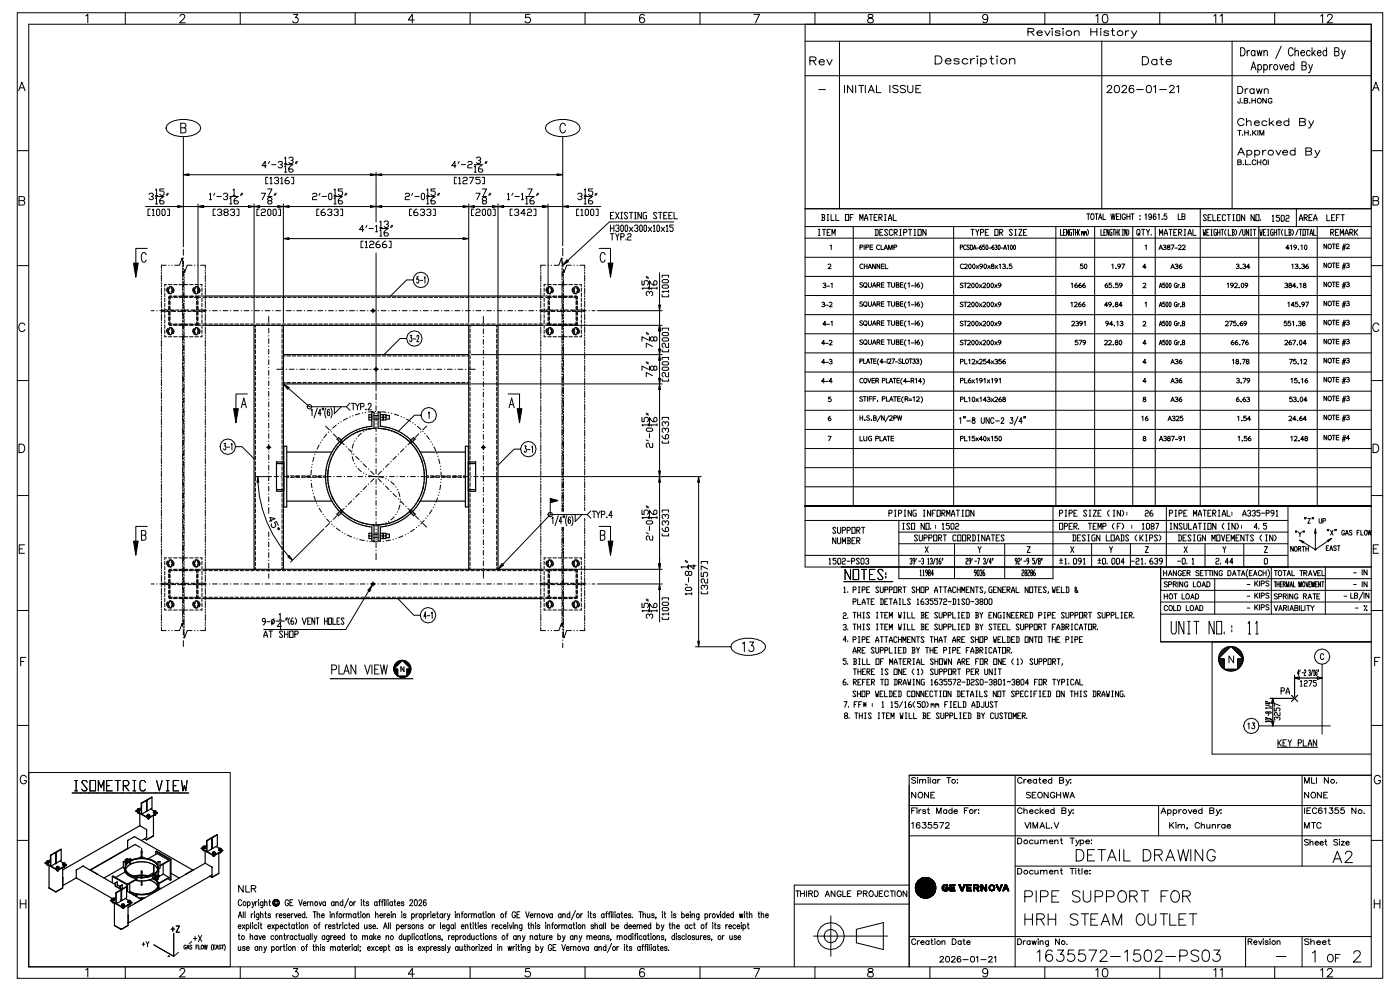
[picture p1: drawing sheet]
<svg xmlns="http://www.w3.org/2000/svg" width="297mm" height="210mm" viewBox="0 0 297 210" stroke-linecap="round" stroke-linejoin="round" font-family="sans-serif">
<g fill="none" stroke="#000" stroke-width=".21">
<path d="M3.7 2.7h289.3v204.6h-289.3zM4 19.2l.6-1.8 .7 1.8M4.2 18.6h.9M6.1 5.1h284.5v199.8h-284.5zM18.2 3.4l.4-.4v1.8M26.6 2.7v2.4M38.1 3.5l.4-.5 .6 .2a.56 .56 0 0 1-.2 .8l-.8 .8h1.2M50.9 2.7v2.4M62.2 3h.9l-.5 .7a.6 .6 0 0 1 .5 1 .6 .6 0 0 1-1.1-.2M75.3 2.7v2.4M87.8 4.2h-1.3l.9-1.2v1.8M99.6 2.7v2.4"/>
<path d="M112.3 3h-.9l-.1 .8a.63 .63 0 0 1 1 0 .63 .63 0 0 1-.1 1 .63 .63 0 0 1-.9-.3M124 2.7v2.4M136.5 3.3a.52 .52 0 0 0-.7-.2 1.03 1.03 0 0 0 .3 1.7 .56 .56 0 0 0 .5-.5 .56 .56 0 0 0-.5-.6 .56 .56 0 0 0-.6 .5M148.3 2.7v2.4M159.7 3h1.2l-.8 1.8M170.6 5.1v115h120M171.6 12.9l1.1-.1 .2-.4-.4-.4h-.9v1.8M172.3 12.9l.6 .9M172.7 2.7v2.4M173.5 19h1.4M173.6 13.1h1.1a.59 .59 0 0 0-.8-.4 .59 .59 0 0 0-.3 .9 .59 .59 0 0 0 .9 .1l.2-.2M175.2 12.6l.6 1.2 .5-1.2"/>
<path d="M177.9 8.7v35.5M179 18.1v1.5M180.7 18.1v1.5l-1.1-1.5v1.5M181.3 18.1v1.5M182 18.1h1.1M182.5 18.1v1.5M183.4 18.1v1.5M184 19.6l.6-1.5 .7 1.5M184 3.1a.36 .36 0 0 0 .2 .6 .64 .64 0 0 1 .7 .3 .64 .64 0 0 1 0 .8h-.6a.52 .52 0 0 1-.4-.5 .52 .52 0 0 1 .5-.5l.3-.1a.36 .36 0 0 0 .2-.6zM184.2 19.1h.8M185.7 18.1v1.5h1M188.6 18.1v1.5"/>
<path d="M190.3 18.3a.64 .64 0 0 0-1.1 .2l1.1 .7v.2l-.4 .2-.7-.2M191.9 18.3a.64 .64 0 0 0-1.1 .2l1.1 .7v.2l-.4 .2-.7-.2M192.4 18.1v1.1a.56 .56 0 0 0 .5 .4 .56 .56 0 0 0 .6-.4v-1.1M194.1 18.8h.6M195.1 18.1h-1v1.5h1M197.1 2.7v2.4M198.2 11.8h.7a.87 .87 0 0 1 .7 .9 .87 .87 0 0 1-.7 .9h-.7zM200.3 12.9h1.2a.62 .62 0 0 0-.8-.5 .62 .62 0 0 0-.3 .9 .62 .62 0 0 0 .9 .2l.2-.2M203.3 12.7a.73 .73 0 0 0-1.2 0l.4 .2 .7 .2 .1 .2a.73 .73 0 0 1-1.2 0M205.1 12.7a.66 .66 0 0 0-1-.2 .66 .66 0 0 0 0 1 .66 .66 0 0 0 1-.2M205.7 12.4v1.2M206.5 12.4a.68 .68 0 0 0-.8 .5"/>
<path d="M207 11.9h.2zM207.1 12.4v1.2M207.8 12.7a.66 .66 0 0 1 1-.2 .66 .66 0 0 1 0 1 .66 .66 0 0 1-1-.2M207.8 12.4v1.7M209.3 3.6a.56 .56 0 0 1-.7 .5 .56 .56 0 0 1-.3-.9 .56 .56 0 0 1 .9 .1 1.25 1.25 0 0 1-.4 1.5h-.4l-.1-.2M209.8 12.4h.7M210.1 11.8v1.4l.1 .3 .4 .1M211.2 11.9h.2zM211.3 12.4v1.2M213.9 12.7a.78 .78 0 0 1 1.1-.2l.1 1.1M213.9 12.4v1.2M217.8 6.7h1.1l.2-.4-.4-.3h-.9v1.5"/>
<path d="M218.5 6.7l.6 .8M219.8 7h1.1a.56 .56 0 0 0-.8-.5 .56 .56 0 0 0-.3 .8 .56 .56 0 0 0 .9 .2l.2-.2M221.4 2.7v2.4M221.4 6.5l.6 1 .5-1M222.9 6.1h.2zM223 6.5v1M224.6 6.7l-.3-.2-.6 .1v.3l.8 .2 .1 .2-.3 .2h-.6l-.1-.2M225.2 6.1h.2zM225.3 6.5v1M227.7 6.8a.72 .72 0 0 1 .9-.2l.1 .9M227.7 6.5v1M231.2 6v1.5"/>
<path d="M231.2 6.7h1.2M232.2 3.4l.4-.4v1.8M232.4 6v1.5M233.2 6.1h.2zM233.3 6.5v1M233.5 8.7v35.5M233.8 3.1a.58 .58 0 0 1 .9 .3 .91 .91 0 0 1-.6 1.4 1.15 1.15 0 0 1-.3-1.7zM234.6 18.5l.4-.4h.3l.3 .3-.3 .5-.7 .7h1.1M234.9 6.7l-.3-.2-.6 .1v.3l.8 .2 .1 .2-.3 .2h-.6l-.1-.2M235.5 6.5h.6M235.8 6v1.2v.3h.4M236.4 18.2a.55 .55 0 0 1 .8 .2v.4a.67 .67 0 0 1-.6 .8 .94 .94 0 0 1-.2-1.4z"/>
<path d="M237.8 18.5l.3-.4h.3l.3 .3-.2 .5-.8 .7h1.1M238.5 6.5v1M239.3 6.5a.61 .61 0 0 0-.8 .5M239.8 6.5l.6 1M240.2 18.3v-.1a.55 .55 0 0 0-.8 .2 .87 .87 0 0 0 .4 1.2 .5 .5 0 0 0 .5-.4 .5 .5 0 0 0-.5-.6 .5 .5 0 0 0-.5 .5M240.9 19h1.4M240.9 6.5l-.8 1.5h-.4M242.1 12h.6a.89 .89 0 0 1 .7 .9 .89 .89 0 0 1-.7 .8h-.6zM243.1 18.2a.55 .55 0 0 1 .8 .2l.1 .4a.67 .67 0 0 1-.6 .8 .94 .94 0 0 1-.3-1.4zM244.5 18.4l.4-.3v1.5M245.2 12.8a.61 .61 0 0 0-1-.1 .61 .61 0 0 0 0 .9 .61 .61 0 0 0 1-.1M245.2 12.6v1.1"/>
<path d="M245.7 19h1.5M245.8 2.7v2.4M245.8 12.6h.7M246.1 12v1.4l.1 .2 .4 .1M247.1 13.1h1.1a.59 .59 0 0 0-.8-.4 .59 .59 0 0 0-.2 .8 .59 .59 0 0 0 .8 .1l.2-.1M247.9 18.5l.3-.4h.3l.3 .3-.2 .5-.8 .7h1.1M249.4 18.4l.4-.3v1.5M257.2 3.4l.4-.4v1.8M258.6 3.4l.4-.4v1.8M261.1 8.7v35.5M262.3 18.3h.5a.8 .8 0 0 1 .6 .8 .8 .8 0 0 1-.6 .7h-.5zM262.9 10.1a.92 .92 0 0 1 1 .6 .92 .92 0 0 1-.3 1.1h-.7z"/>
<path d="M263.9 18.8v1M264.3 10.7v1.1M264.5 18.8a.5 .5 0 0 0-.6 .4M264.8 10.7a.47 .47 0 0 0-.5 .5M265.1 14.8l.5-1.7 .6 1.7M265.3 14.2h.7M265.8 19a.5 .5 0 0 0-.8-.1 .5 .5 0 0 0 0 .8 .5 .5 0 0 0 .8-.1M265.8 18.8v1M265.9 10.9a.38 .38 0 0 0-.3-.2 .38 .38 0 0 0-.4 .2v.4a.46 .46 0 0 0 .5 .5l.2-.2M265.9 10.7v1.1M266.3 18.8l.3 1 .3-1 .3 1 .3-1M266.4 10.7l.3 1.1 .2-1.1 .3 1.1 .3-1.1"/>
<path d="M266.6 13.9a.38 .38 0 0 1 .3-.2 .38 .38 0 0 1 .4 .2l.1 .4a.47 .47 0 0 1-.6 .5l-.2-.2M266.6 13.7v1.7M267.8 13.9l.1-.1a.36 .36 0 0 1 .6 .1l.1 .4a.47 .47 0 0 1-.5 .5l-.3-.2M267.8 13.7v1.7M267.8 11l.4-.3 .3 .1 .1 1M267.8 10.7v1.1M267.9 19.1l.4-.3 .4 .1 .1 .9M267.9 18.8v1M269.1 13.7v1.1M269.6 13.7a.47 .47 0 0 0-.5 .5M270.1 13.8a.51 .51 0 0 1 .7 .5 .51 .51 0 0 1-.7 .4l-.2-.4zM270.1 2.7v2.4"/>
<path d="M271.2 13.7l.4 1.1 .4-1.1M271.5 9.8l-1.2 2.6M272.2 14.2h.8l-.1-.4a.36 .36 0 0 0-.6 .1l-.1 .4a.47 .47 0 0 0 .6 .5l.2-.2M274 10.5a.51 .51 0 0 0-.6-.4 .51 .51 0 0 0-.4 .7v.4a.51 .51 0 0 0 .4 .6 .51 .51 0 0 0 .6-.4M274.2 13.9a.38 .38 0 0 0-.4-.2 .38 .38 0 0 0-.3 .2l-.1 .4a.47 .47 0 0 0 .5 .5l.3-.2M274.2 13.1v1.7M274.4 11l.4-.3 .3 .1v1M274.4 10.1v1.7M275.7 11.2h.8l-.2-.4a.37 .37 0 0 0-.6 .1v.4a.46 .46 0 0 0 .5 .5l.3-.2M275.9 13.9h.6l.3 .2v.4l-.3 .3h-.6v-1.7h.6l.3 .2v.3l-.3 .3M277.4 13.7l.3 1.1M277.6 10.9a.38 .38 0 0 0-.3-.2 .38 .38 0 0 0-.4 .2v.4a.47 .47 0 0 0 .5 .5l.2-.2"/>
<path d="M278 10.1v1.7M278.1 13.7l-.5 1.6-.3 .1M278.3 11.2l.5 .6M278.7 10.7l-.7 .8M279.2 11.2h.7l-.1-.4a.52 .52 0 0 0-.6 .5 .52 .52 0 0 0 .6 .5l.1-.2M279.9 3.4l.4-.4v1.8M281.1 10.9a.38 .38 0 0 0-.3-.2 .38 .38 0 0 0-.4 .2l-.1 .4a.47 .47 0 0 0 .6 .5l.2-.2M281.1 10.1v1.7M281.3 3.5l.4-.5 .6 .2a.56 .56 0 0 1-.2 .8l-.9 .8h1.2M282.8 10.9h.6l.3 .2 .1 .4-.4 .3h-.6v-1.7h.6l.3 .2 .1 .3-.4 .3M284.3 10.7l.4 1.1M285.1 10.7l-.6 1.6-.3 .1"/>
<path d="M290.6 16h-120M290.6 8.7h-120M290.9 19.2l.7-1.8 .7 1.8M291.1 18.6h.9M3.7 31.9h2.4M35.4 26.5a5.5 5.5 0 0 1 6.9 0l.2 .6-.2 .7a5.5 5.5 0 0 1-6.9 0l-.2-.7zM38.3 27.1h.7a.56 .56 0 0 1 .4 .5 .56 .56 0 0 1-.4 .6h-.7v-2.1h.7l.3 .2v.6l-.3 .2M38.9 29v23.3M40.1 37h38.4M56.4 35.1h-.9l.7-.9v1.4M56.8 37.6h-.5v1.3h.5M57.1 34.2l-.2 .5"/>
<path d="M57.2 37.8l.3-.2v1.3M57.2 38.9h.5M57.6 34.9h.9M58.1 37.8l.3-.2h.4l.2 .4-.4 .3M58.8 38.3l.2 .2-.2 .4h-.4l-.3-.2M58.9 34.4l.3-.2h.4l.2 .5-.4 .2M59.5 37.8l.2-.2v1.3M59.5 38.9h.5M59.6 34.9l.2 .2-.2 .5h-.4l-.3-.3M60.3 33.5l.2-.2v1.4M60.3 35.3l.2-.2v1.4M60.3 34.9h1.8"/>
<path d="M60.3 36.5h.5M60.3 34.7h.5M61.1 37.6h-.2l-.5 .4v.7l.2 .2h.5l.2-.2-.2-.4h-.7M61.2 33.5l.2-.2h.5l.2 .2-.2 .5h-.2M61.8 37.6h.4v1.3h-.4M61.9 34l.2 .2-.2 .5h-.5l-.2-.3M61.9 35.1h-.2l-.5 .5v.7l.2 .2h.5l.2-.2-.2-.5h-.7M62.8 34.2l-.2 .5M63 34.2l-.2 .5M79.7 36.5v10.5M80.9 37h37.2M96.6 35.1h-.9l.7-.9v1.4"/>
<path d="M96.7 37.6h-.4v1.3h.4M97.2 37.8l.2-.2v1.3M97.2 38.9h.5M97.3 34.2l-.2 .5M97.8 34.9h.9M98.1 37.8l.2-.2h.5l.2 .2-.2 .5h-.5l-.2 .2v.4h.9M99.1 34.4l.3-.2h.4l.2 .2-.2 .5h-.4l-.3 .2v.5h.9M99.5 37.6h.9l-.7 1.3M100.5 35.3l.2-.2v1.4M100.5 34.9h1.8M100.5 36.5h.5M101 33.5l.2-.2h.4l.3 .2v.3l-.5 .2"/>
<path d="M101.6 34l.3 .2-.3 .5h-.4l-.2-.3M101.8 37.6h-1v.4h.7l.3 .3v.4l-.3 .2h-.4l-.3-.2M102.1 35.1h-.2l-.5 .5v.7l.2 .2h.5l.2-.5-.2-.2h-.7M102.2 37.6h.5v1.3h-.5M103 34.2l-.2 .5M103.2 34.2l-.2 .5M115.8 26.5a5.5 5.5 0 0 1 6.9 0l.2 .6-.2 .7a5.5 5.5 0 0 1-6.9 0l-.2-.7zM119.3 29v23.1M119.8 26.6a.61 .61 0 0 0-.7-.5 .61 .61 0 0 0-.4 .8v.5a.6 .6 0 0 0 .4 .8 .6 .6 0 0 0 .7-.5M262.3 32.9l.7-1.6 .7 1.6M262.3 34.4l.7 .1v.2l-.2 .2h-.5v-1l.7 .1v.3l-.2 .1M262.3 27.6h.7"/>
<path d="M262.6 32.3h.9M262.7 27.6v1.1M262.8 20.8v1h-.4l-.1-.3M263.2 21.8h.1M263.3 28.6h.1M263.5 34.8v.1M263.6 25.5a.73 .73 0 0 0-1.1-.2 .73 .73 0 0 0 0 1.1 .73 .73 0 0 0 1.1-.1M263.7 21.3l.7 .1v.3l-.3 .2h-.4v-1.1l.7 .1v.2l-.3 .2M263.8 27.6v1.1M263.8 28.1h.7M263.9 33.9v1h.7M264.2 25.9a.66 .66 0 0 1 .8-.2l.1 .9"/>
<path d="M264.2 25.1v1.5M264.2 32.1a.57 .57 0 0 1 .9-.2 .57 .57 0 0 1 0 .9 .57 .57 0 0 1-.9-.2M264.2 31.8v1.6M264.5 27.6v1.1M264.8 21.8h.1M264.9 34.8v.1M265 28.6h.1M265.3 20.8v1.1M265.3 21.3h.7M265.5 27.6v1.1M265.7 28.1l.5 .6M265.8 26h1.1a.54 .54 0 0 0-.7-.4 .54 .54 0 0 0-.3 .8 .54 .54 0 0 0 .8 .1l.2-.1"/>
<path d="M265.9 32.1a.57 .57 0 0 1 .9-.2 .57 .57 0 0 1 0 .9 .57 .57 0 0 1-.9-.2M265.9 31.8v1.6M266 20.8v1.1M266.1 34.1a.44 .44 0 0 0-.5-.2 .44 .44 0 0 0-.2 .6 .41 .41 0 0 0 .3 .4 .41 .41 0 0 0 .4-.2M266.2 27.6l-.7 .7M266.5 33.9v1M266.5 34.4h.7M266.6 27.6v1.1M267 28.7v-1.1l.4 1.1 .4-1.1v1.1M267.2 33.9v1M267.6 31.8v1.1M268.3 31.8a.58 .58 0 0 0-.7 .5"/>
<path d="M268.3 20.8v1.1l-.7-1.1v1.1M268.5 25.8a.57 .57 0 0 0-.9-.1 .57 .57 0 0 0 0 .8 .57 .57 0 0 0 .9-.1M268.8 33.9v1M269 25.1v1.5M269.3 26l.7 .6M269.6 21.1a.44 .44 0 0 0-.6-.2 .44 .44 0 0 0-.2 .6 .39 .39 0 0 0 .4 .4 .39 .39 0 0 0 .4-.4h-.3M269.9 25.6l-.9 .7M270.4 31.8l.5 1.1 .6-1.1M270.5 26h1a.54 .54 0 0 0-.7-.4 .54 .54 0 0 0-.3 .8 .54 .54 0 0 0 .9 .1l.1-.1M271.8 32.3h1.1a.54 .54 0 0 0-.8-.4 .54 .54 0 0 0-.2 .8 .54 .54 0 0 0 .8 .1l.2-.2M273.1 25.8a.57 .57 0 0 0-.8-.1 .57 .57 0 0 0 0 .8 .57 .57 0 0 0 .8-.1M273.1 25.1v1.5"/>
<path d="M274.4 32.1a.57 .57 0 0 0-.8-.2 .57 .57 0 0 0 0 .9 .57 .57 0 0 0 .8-.2M274.4 31.3v1.6M275.4 25.8l1.2 .2v.3l-.4 .3h-.8v-1.5l1.2 .1v.5l-.4 .1M276.7 32.1l1.2 .1 .1 .4-.5 .3h-.8v-1.6l1.2 .2v.4l-.4 .2M277.3 25.6l.6 1M278.4 25.6l-.8 1.4-.3 .1M278.7 31.8l.5 1.1M279.7 31.8l-.8 1.5-.3 .1M290.6 31.9h2.4M3.7 56.3h2.4M4 42.5h.8a.47 .47 0 0 1 .5 .5 .47 .47 0 0 1-.5 .5h-.8v-1.8h.8l.3 .1 .1 .4-.4 .3M30.8 43.8h6.9"/>
<path d="M31 54a.48 .48 0 0 0-.5-.5 .48 .48 0 0 0-.5 .5v1.1a.48 .48 0 0 0 .5 .5 .48 .48 0 0 0 .5-.5M31.2 52.6h-2.4v3.1M31.6 41.2l.2-.3h.5l.2 .5-.5 .2M31.8 44.3h-.4v1.4h.4M32.3 41.6l.2 .3-.2 .4h-.5l-.2-.2M32.3 44.5l.2-.2v1.4M32.3 45.7h.4M32.9 40.3l.3-.3v1.4M32.9 42.1l.3-.2v1.3M32.9 41.6h1.9M32.9 41.4h.5M32.9 43.2h.5"/>
<path d="M33.4 44.3l.5 .2v.9l-.3 .3-.4-.3v-.9zM34.2 58.3v1.4M34.2 57.2v.2M34.2 57.7v.3M34.2 59.9v.3M34.3 44.5l.2-.2 .5 .2v.9l-.2 .3-.5-.3zM34.5 41.9h-.2l-.4 .4v.7l.2 .2h.4l.3-.2-.3-.5h-.6M34.8 40h-.9v.5h.6l.3 .2v.5l-.3 .2h-.4l-.2-.2M35.2 56.2h-1v.7M35.5 44.3h.4v1.4h-.4M35.5 40.9l-.3 .5M35.7 40.9l-.2 .5"/>
<path d="M35.8 56.2h.1M36.4 56.2h.1M38.7 57.4v1.3M38.7 55.3v.7M38.7 56.2v.3M38.7 56.8v.3M38.7 59v.3M38.7 59.6v.2M38.7 55.3l-.1-.7-.6 1.6h-1M38.8 55.8v.1M38.9 43.8h3.1M38.9 52.8v1.3"/>
<path d="M38.9 54.6v.1M38.9 55.3v1M38.9 56.9v.1M38.9 57.5v1.1M38.9 59.1v.1M38.9 59.8v1M38.9 56.5v.1M39 59.2v1.4M39 57.1v.7M39 58.1v.3M39 58.7v.2M40.7 56.2h-1l-.6 1.6-.1-.7"/>
<path d="M41.2 56.2h.1M41.9 56.2h.1M42 43.2v19M42.5 56.2h1v.7M43.2 43.8h9.4M43.5 58.3v1.4M43.5 57.2v.2M43.5 57.7v.3M43.5 59.9v.3M44.4 41.2l.2-.3v1.4M44.4 42.3h.4M45.5 40.9l-.2 .5"/>
<path d="M45.6 44.3h-.4v1.4h.4M46 41.6h.9M46.1 44.5l.2-.2h.5l.2 .5-.5 .2M46.8 45l.2 .2-.2 .5h-.5l-.2-.3M47.3 41.2l.3-.3h.4l.2 .3v.2l-.4 .2M47.7 45l-.3-.5 .3-.2h.4l.3 .5-1 .4 .3 .5h.4l.3-.3-.3-.4M48 41.6l.2 .3-.2 .4h-.4l-.3-.2M48.7 42.1l.2-.2v1.3M48.7 41.6h1.8M48.7 43.2h.5M48.8 44.5l.2-.2h.5l.2 .5-.4 .2M49.4 40.3l.2-.3v1.4"/>
<path d="M49.4 41.4h.4M49.5 45l.2 .2-.2 .5h-.5l-.2-.3M50.2 44.3h.4v1.4h-.4M50.3 41.9h-.2l-.5 .4v.7l.2 .2h.5l.2-.2-.2-.5h-.7M51.2 40.9l-.2 .5M51.4 40.9l-.2 .5M53.8 43.2v25.2M54.9 44.3h-.5v1.4h.5M55 43.8h3.9M55.4 40.9h.9l-.7 1.4M55.4 44.5l.2-.2h.4l.3 .2-.3 .5h-.4l-.2 .2v.5h.9M56.7 40h.9l-.7 1.4"/>
<path d="M56.7 41.6h.9M56.9 42.5l-.2-.2 .2-.4h.5l.2 .4-.2 .2h-.5l-.2 .5 .2 .2h.5l.2-.2-.2-.5M56.9 44.3l.5 .2v.9l-.2 .3-.5-.3v-.9zM57.9 44.5l.2-.2 .4 .2v.9l-.2 .3-.4-.3zM58.3 40.9l-.2 .5M58.5 40.9l-.2 .5M59 44.3h.5v1.4h-.5M60.1 43.2v25.2M61.3 50.6h36.8M61.3 43.8h17.2M66.2 41.2l.3-.3h.4l.2 .3-.2 .4h-.4l-.3 .3v.4h.9M67.6 44.3h-.5v1.4h.5"/>
<path d="M67.8 40.9l-.2 .5M68.3 41.6h.9M68.7 44.3h-.2l-.4 .5v.6l.2 .3h.4l.3-.3-.3-.4h-.6M69.4 44.5l.2-.2h.5l.2 .2v.3l-.4 .2M69.6 41.2l.3-.3 .4 .3v.9l-.2 .2-.5-.2zM70.1 45l.2 .2-.2 .5h-.5l-.2-.3M70.8 40.3l.2-.3v1.4M70.8 42.1l.2-.2v1.3M70.8 44.5l.2-.2h.5l.2 .2v.3l-.5 .2M70.8 41.6h1.8M70.8 41.4h.4M70.8 43.2h.4"/>
<path d="M71.5 45l.2 .2-.2 .5h-.5l-.2-.3M72.2 44.3h.4v1.4h-.4M72.4 41.9h-.2l-.5 .4v.7l.2 .2h.5l.2-.2-.2-.5h-.7M72.6 40h-.9v.5h.7l.2 .2v.5l-.2 .2h-.5l-.2-.2M73.3 40.9l-.2 .5M73.5 40.9l-.2 .5M77 51.1h-.5v1.4h.5M77.1 48.7h-.9l.6-1v1.4M77.4 51.3l.2-.2v1.4M77.4 52.5h.5M77.8 47.7l-.3 .5M78.2 48.4h.9"/>
<path d="M78.3 51.3l.3-.2h.4l.2 .2-.2 .5h-.4l-.3 .2v.5h.9M79.6 48l.2-.3v1.4M79.6 49.1h.4M79.7 53.6v29.2M80.4 51.1h-.3l-.4 .5v.6l.2 .3h.5l.2-.3-.2-.4h-.7M80.5 47.1l.2-.3v1.4M80.5 48.9l.2-.2v1.3M80.5 48.4h1.8M80.5 48.2h.4M80.5 50h.4M80.9 43.8h17.2M81.4 47.1l.2-.3h.5l.2 .3v.2l-.4 .2"/>
<path d="M81.7 51.1h-.2l-.4 .5v.6l.2 .3h.4l.3-.3-.3-.4h-.6M82.1 47.5l.2 .2-.2 .5h-.5l-.2-.2M82.1 48.7h-.2l-.5 .4v.7l.2 .2h.5l.2-.4-.2-.3h-.7M82.4 51.1h.5v1.4h-.5M83 47.7l-.2 .5M83.2 47.7l-.2 .5M85.9 41.2l.2-.3h.5l.2 .3-.2 .4h-.5l-.2 .3v.4h.9M87.2 44.3h-.4v1.4h.4M87.5 40.9l-.3 .5M87.5 59.3h-1.3l-3.4 3.4M87.9 41.6h.9M88.4 44.3h-.3l-.4 .5v.6l.2 .3h.5l.2-.3-.2-.4h-.7"/>
<path d="M88.7 58.6h-.3v.6a.44 .44 0 0 1 .4 .3 .44 .44 0 0 1-.2 .5l-.3-.3M89 59.4h.6M89.1 44.5l.2-.2h.4l.3 .2v.3l-.5 .2M89.3 41.2l.2-.3 .5 .3v.9l-.3 .2-.4-.2zM89.7 45l.3 .2-.3 .5h-.4l-.2-.3M89.9 58.9l.2-.3v1.4M90.4 40.3l.2-.3v1.4M90.4 42.1l.2-.2v1.3M90.4 44.5l.2-.2h.5l.2 .2v.3l-.4 .2M90.4 41.6h1.8M90.4 41.4h.5M90.4 43.2h.5"/>
<path d="M91.1 45l.2 .2-.2 .5h-.5l-.2-.3M91.8 44.3h.4v1.4h-.4M92 41.9h-.2l-.5 .4v.7l.3 .2h.4l.2-.2-.2-.5h-.7M92.2 40h-.9v.5h.7l.2 .2v.5l-.2 .2h-.4l-.3-.2M92.9 40.9l-.2 .5M93.2 40.9l-.3 .5M99.3 43.2v25.2M100.4 44.3h-.5v1.4h.5M100.5 43.8h3.8M100.8 40.9h1l-.7 1.4M100.8 44.5l.3-.2h.4l.3 .2-.3 .5h-.4l-.3 .2v.5h1M102.2 40h.9l-.7 1.4"/>
<path d="M102.2 44.5l.2-.2 .5 .2v.9l-.2 .3-.5-.3zM102.2 41.6h.9M102.4 42.5l-.2-.2 .2-.4h.5l.2 .4-.2 .2h-.5l-.2 .5 .2 .2h.5l.2-.2-.2-.5M103.6 44.3l.4 .2v.9l-.2 .3-.5-.3v-.9zM103.8 40.9l-.2 .5M104 40.9l-.2 .5M104.5 44.3h.4v1.4h-.4M105.5 43.2v25.2M106.7 43.8h8.2M107.5 41.2l.3-.3v1.4M107.5 42.3h.5M108.6 44.3h-.5v1.4h.5"/>
<path d="M108.7 40.9l-.2 .5M109 44.5l.3-.2h.4l.2 .5-.4 .2M109.1 41.6h.9M109.7 45l.2 .2-.2 .5h-.4l-.3-.3M110.5 41.2l.2-.3v1.4M110.5 42.3h.5M111.3 45.2h-.9l.7-.9v1.4M111.4 42.1l.2-.2v1.3M111.4 41.6h1.8M111.4 43.2h.5M111.8 44.5l.2-.2h.4l.3 .2-.3 .5h-.4l-.2 .2v.5h.9M111.9 40h.9l-.7 1.4"/>
<path d="M113 41.9h-.2l-.5 .4v.7l.3 .2h.4l.2-.2-.2-.5h-.7M113.1 44.3h.5v1.4h-.5M113.9 40.9l-.2 .5M114.1 40.9l-.2 .5M114.6 58.3v1.4M114.6 57.2v.2M114.6 57.7v.3M114.6 59.9v.3M115.6 56.2h-1v.7M116.1 43.2v19M116.1 56.2h.1M116.1 43.8h3.2"/>
<path d="M116.8 56.2h.1M119.1 57.4v1.4M119.1 55.3v.7M119.1 56.2v.3M119.1 56.8v.3M119.1 59v.3M119.1 59.6v.3M119.1 55.3l-.1-.7-.6 1.6h-1M119.2 55.8v.1M119.3 52.6v1.6M119.3 54.7v.1M119.3 55.4v1"/>
<path d="M119.3 57v.1M119.3 57.6v1M119.3 59.2v.1M119.3 59.9v1M119.3 56.5v.1M119.4 59.3v1.4M119.4 57.1v.7M119.4 58.1v.3M119.4 58.7v.3M120.5 43.8h6.8M121.1 56.2h-1l-.6 1.6-.1-.7M121.6 56.2h.1"/>
<path d="M122.3 56.2h.1M122.4 41.2l.3-.3h.4l.2 .5-.4 .2M122.7 44.3h-.5v1.4h.5M122.9 56.2h1v.7M123.1 41.6l.2 .3-.2 .4h-.4l-.3-.2M123.1 44.5l.2-.2v1.4M123.1 45.7h.5M123.8 40.3l.2-.3v1.4M123.8 42.1l.2-.2v1.3M123.8 41.6h1.8M123.8 41.4h.5M123.8 43.2h.5"/>
<path d="M123.9 58.3v1.3M123.9 57.2v.2M123.9 57.7v.3M123.9 59.9v.3M124 44.5l.3-.2 .4 .2v.9l-.2 .3-.5-.3zM125.4 41.9h-.2l-.5 .4v.7l.2 .2h.5l.2-.2-.2-.5h-.7M125.4 44.3l.4 .2v.9l-.2 .3-.4-.3v-.9zM125.6 40h-.9v.5h.7l.2 .2v.5l-.2 .2h-.5l-.2-.2M126.3 44.3h.5v1.4h-.5M126.3 40.9l-.2 .5M126.5 40.9l-.2 .5M127 52.6h2.4v3.1"/>
<path d="M128.2 54a.48 .48 0 0 0-.5-.5 .48 .48 0 0 0-.4 .5v1.1a.48 .48 0 0 0 .7 .4l.2-.4M129.4 45.7h.3M129.4 47.7v1.4M129.4 48.4h.7M129.4 49.5h.7M129.7 49.5v1.4M130.1 45h-.7v1.4h.7M130.1 47.7v1.4M130.5 47.9l.1-.2h.4l.2 .2v.2l-.4 .3M130.5 49.5l.3 .7v.7M130.5 45l.7 1.4M131 48.4l.2 .2-.2 .5h-.4l-.1-.3"/>
<path d="M131.2 45l-.7 1.4M131.2 49.5l-.4 .7M131.6 50.2h.5l.2-.2-.2-.5h-.5v1.4M131.6 46.4h.3M131.6 45h.3M131.7 47.7l.4 .2v.9l-.2 .3-.3-.3v-.9zM131.7 45v1.4M132.6 47.7l.4 .2v.9l-.2 .3-.3-.3v-.9zM132.6 50.6v.3M133 45.2l-.2-.2h-.3l-.2 .2 .7 .9-.2 .3h-.3l-.2-.3M133 49.7l.2-.2h.4l.1 .2-.1 .5h-.4l-.2 .2v.5h.7M133.4 48.1l.7 1"/>
<path d="M133.4 45h.7M133.7 45v1.4M134.1 48.1l-.7 1M134.5 47.9l.1-.2h.4l.2 .2v.2l-.4 .3M134.5 46.4h.3M134.5 45h.3M134.6 45v1.4M135 48.4l.2 .2-.2 .5h-.4l-.1-.3M135.7 47.7l.4 .2v.9l-.2 .3-.3-.3v-.9zM135.9 45v1.4l-.7-1.4v1.4M136 59.5v.9h.5v-.7l.2-.2h.5l.2 .2v.5l-.2 .2M136.7 47.7l.3 .2v.9l-.2 .3-.3-.3v-.9z"/>
<path d="M137 58.8l.4 .2M137 58.6l.4 .2M137 45h-.5l-.2 .2v.9l.2 .3h.5v-.7h-.2M137.4 48.1l.7 1M137.6 59.5v1.8M137.9 59.7v.2l.4 .5h.7l.2-.2v-.5l-.4-.2-.3 .2v.7M138.1 48.1l-.7 1M138.5 47.9l.2-.2v1.4M138.5 49.1h.3M139.2 45.2l-.2-.2h-.3l-.2 .2 .7 .9-.2 .3h-.3l-.2-.3M139.4 47.7l.3 .2v.9l-.1 .3-.4-.3v-.9zM139.6 45h.7"/>
<path d="M139.8 57.8v6.8M139.9 45v1.4M140.1 48.1l.7 1M140.3 58.8v-.5h1.4v.5M140.5 59.2h1l.2 .5-.2 .2h-1l-.2-.2zM140.7 45.7h.3M140.8 48.1l-.7 1M141.2 47.9l.2-.2v1.4M141.2 49.1h.4M141.4 45h-.7v1.4h.7M141.7 45.7h.4M142.5 45h-.8v1.4h.8"/>
<path d="M142.7 47.7h-.8v.4h.6l.2 .3v.4l-.2 .3h-.4l-.2-.3M142.8 47h-13.7l-8.8 8.2M142.8 45v1.4h.8M170.6 48h120M170.6 50.5h120M170.6 54.5h120M170.6 58.6h120M173.4 48.6h.4M173.4 49.9h.4M173.6 48.6v1.3M174.1 45.4h.5l.2 .3-.2 .4M174.3 46.1h.3l.2 .4-.2 .2h-.5"/>
<path d="M174.3 45.4v1.3M174.3 48.6h.7M174.6 48.6v1.3M175.3 45.4h.3M175.3 46.7h.3M175.3 49.2h.3M175.4 45.4v1.3M175.5 56.1a.33 .33 0 0 1 .5-.1 .33 .33 0 0 1-.1 .6l-.4 .3h.6M175.9 52.1l.3-.2v1M176 48.6h-.7v1.3h.7M176.1 45.4v1.3h.7M176.3 49.9v-1.3l.3 .8 .4-.8v1.3"/>
<path d="M177.1 45.4v1.3h.7M179.2 45.4h.6v1.3h-.6zM180.2 46.1h.3M180.8 48v59.2M180.9 45.4h-.7v1.3M182.2 46.7v-1.3l.3 .9 .4-.9v1.3M182.2 52.4l.6-.1v-.3l-.6-.1v1M182.8 60a.26 .26 0 0 0-.5 0 .26 .26 0 0 0 .2 .4 .3 .3 0 0 1 .2 .5 .3 .3 0 0 1-.5-.2M182.9 56a.46 .46 0 0 0-.7 .4 .46 .46 0 0 0 .7 .4M183.1 51.9v1M183.2 56v.9M183.2 56.4h.5"/>
<path d="M183.2 46.7v-.4l.4-.9 .3 .9v.4M183.2 46.3h.7M183.5 52.4h.5l.1-.4-.6-.1v1M183.7 56v.9M184 56.9l.3-.9 .4 .9M184 59.9v.7a.33 .33 0 0 0 .3 .3 .33 .33 0 0 0 .4-.3v-.7M184.1 56.6h.5M184.2 45.4h.7M184.4 52.4h.5M184.6 45.4v1.3M185 51.9h-.6v1h.6M185.2 46.1h.4"/>
<path d="M185.4 48.6h.5l.2 .2v.9l-.2 .2h-.5M185.5 56v.9l-.6-.9v.9M185.6 48.6v1.3M185.9 45.4h-.7v1.3h.7M186.3 46.1h.5l.1-.2-.1-.5h-.5v1.3M186.4 56v.9l-.5-.9v.9M186.4 52a.46 .46 0 0 0-.7 .4 .46 .46 0 0 0 .7 .4M186.4 46.1l.5 .6M186.4 49.2h.4M186.7 51.9v1h.6M186.8 56.4h.5M187.1 48.6h-.7v1.3h.7"/>
<path d="M187.3 56h-.5v.9h.5M187.3 59.9h-.5v1h.5M187.4 52.9l.3-1 .4 1M187.4 45.4h.4M187.4 46.7h.4M187.5 52.6h.5M187.6 56v.9h.6M187.6 45.4v1.3M188 59.9h.7M188.1 48.8l-.1-.2h-.4l-.1 .2 .6 .9-.1 .2h-.4l-.1-.2M188.3 46.7v-.4l.3-.9 .4 .9v.4M188.3 46.3h.7"/>
<path d="M188.3 52.9v-1l.4 1 .4-1v1M188.4 59.9v1M188.9 59.9v.7a.33 .33 0 0 0 .3 .3 .33 .33 0 0 0 .4-.3v-.7M189.1 48.8l-.1-.2h-.4l-.1 .2v.9l.1 .2h.4l.1-.2M189.3 45.4v1.3h.7M189.4 52.4l.6-.1v-.3l-.6-.1v1M189.5 49.2h.5l.2-.2-.2-.4h-.5v1.3M189.6 49.2l.6 .7M190.7 48.6h.3M190.7 49.9h.3M190.8 48.6v1.3M191.4 59.9h-.6v1h.6"/>
<path d="M191.5 49.2h.5l.2-.2-.2-.4h-.5v1.3M192 59.9l-.3 .6v.3l.3 .4M192.5 48.6h.7M192.9 48.6v1.3M193.7 48.6h.3M193.7 49.9h.3M193.9 48.6v1.3M194.1 59.9l-.2 .2M194.5 48.6h.7v1.3h-.7zM194.8 59.9a.47 .47 0 0 0-.5 .5 .47 .47 0 0 0 .4 .4 .29 .29 0 0 0 .1-.4 .29 .29 0 0 0-.5 .1M195.2 59.9l.3 .6v.3l-.3 .4M196.2 48.6v1.3l-.6-1.3v1.3"/>
<path d="M202.1 48v59.2M203.5 52.4h.4v-.4l-.4-.1v1M204.2 56a.46 .46 0 0 0-.7 .4 .46 .46 0 0 0 .7 .4M204.2 60h.7M204.4 56.1a.33 .33 0 0 1 .5-.1 .33 .33 0 0 1-.1 .6l-.4 .3h.6M204.6 60v1M204.7 52a.42 .42 0 0 0-.5 .4 .42 .42 0 0 0 .5 .4M205.4 52a.24 .24 0 0 0-.4 0 .24 .24 0 0 0 .2 .4 .27 .27 0 0 1 .1 .4 .27 .27 0 0 1-.4-.1M205.4 56a.42 .42 0 0 1 .4 .4 .42 .42 0 0 1-.4 .5l-.1-.4zM205.6 51.9a.49 .49 0 0 1 .5 .5 .49 .49 0 0 1-.5 .5zM205.8 48.6h.6M206.1 48.6v1.3"/>
<path d="M206.2 56a.42 .42 0 0 1 .5 .4 .42 .42 0 0 1-.5 .5l-.1-.4zM206.3 52.9l.3-1 .3 1M206.3 52.6h.4M206.8 48.6l.3 .6v.7M206.9 56.3l.5 .6M207 52.6h.4M207.4 56.3l-.5 .6M207.5 48.6l-.4 .6M207.8 49.2h.5l.2-.2-.2-.4h-.5v1.3M208 51.9a.45 .45 0 0 0-.5 .5 .45 .45 0 0 0 .5 .4 .26 .26 0 0 0 0-.4 .26 .26 0 0 0-.4 .1M208.2 56.3a.29 .29 0 0 1-.4 .3 .29 .29 0 0 1-.1-.5 .29 .29 0 0 1 .5 0l-.1 .5-.3 .3M208.6 56a.42 .42 0 0 1 .5 .4 .42 .42 0 0 1-.5 .5l-.1-.4z"/>
<path d="M208.7 51.9h-.4v.4a.29 .29 0 0 1 .4 .1 .29 .29 0 0 1-.1 .4 .29 .29 0 0 1-.4-.1M208.8 49.2h.3M209 52l.1-.1a.54 .54 0 0 1 0 1l-.2-.4zM209.3 56.3l.5 .6M209.5 48.6h-.7v1.3h.7M209.5 52.6h.5M209.8 56.3l-.5 .6M210.2 56a.31 .31 0 0 0 0 .4 .31 .31 0 0 0 .4 .1 .28 .28 0 0 1-.1 .4 .28 .28 0 0 1-.4-.2 .28 .28 0 0 1 .4-.3 .24 .24 0 0 0 .1-.4 .24 .24 0 0 0-.4 0zM210.6 51.9a.45 .45 0 0 0-.5 .5 .45 .45 0 0 0 .5 .4 .26 .26 0 0 0 0-.4 .26 .26 0 0 0-.4 .1M210.8 48.6h.7v1.3h-.7zM210.9 52.1a.23 .23 0 0 1 .4-.1 .25 .25 0 0 1-.3 .4 .27 .27 0 0 1 .3 .4 .27 .27 0 0 1-.5-.1M210.9 56.3l.5 .6"/>
<path d="M211.4 56.3l-.5 .6M211.7 51.9a.54 .54 0 0 1 0 1l-.2-.4zM211.7 56.1l.3-.1v.9M211.8 49.2h.6l.1-.2-.1-.4h-.6v1.3M212 49.2l.5 .7M212.1 52.6h.5M212.5 56.1a.25 .25 0 0 1 .3-.2 .25 .25 0 0 1 .2 .3 .25 .25 0 0 1-.3 .2 .29 .29 0 0 1 .3 .4 .29 .29 0 0 1-.5 .1l-.1-.1M212.7 52.9l.3-1 .3 1M212.8 52.6h.4M213.5 56.9h.1M213.4 56.8h.1M213.5 56.9h-.1"/>
<path d="M213.5 52.1l.2-.2v1M214.2 52l.1-.1a.54 .54 0 0 1 0 1l-.2-.4zM214.4 56h-.5v.4a.35 .35 0 0 1 .5 0 .35 .35 0 0 1-.1 .5 .35 .35 0 0 1-.5-.1M214.5 48.8l-.1-.2h-.4l-.1 .2 .6 .9-.1 .2h-.4l-.1-.2M214.9 51.9a.54 .54 0 0 1 0 1l-.1-.4zM215.1 48.6h.3M215.1 49.9h.3M215.2 48.6v1.3M215.9 48.6h.7l-.7 1.3h.7M216.9 49.2h.4M217.6 48.6h-.7v1.3h.7M223.8 48v59.2"/>
<path d="M224.8 48.6v1.3h.4M225.4 49.2h.2M225.8 48.6h-.4v1.3h.4M226.4 48.6v1.3l-.4-1.3v1.3M227.1 48.6h-.3l-.1 .2 .1 1.1h.3l-.1-.7M227.3 48.6h.4M227.5 48.6v1.3M227.9 49.2h.4M227.9 48.6v1.3M228.2 60a.48 .48 0 0 0-.5 .4 .48 .48 0 0 0 .5 .5 .29 .29 0 0 0 0-.4 .29 .29 0 0 0-.4 .1M228.3 48.6v1.3M228.8 48.6l-.2 .4 .2 .9"/>
<path d="M229.1 60a.48 .48 0 0 0-.5 .4 .48 .48 0 0 0 .4 .5 .29 .29 0 0 0 .1-.4 .29 .29 0 0 0-.5 .1M229.2 49.2l.1-.2 .1 .4M229.2 49v.9M229.4 49.2l.1-.2 .1 .9M229.5 56h-.5v.4a.35 .35 0 0 1 .5 0 .35 .35 0 0 1-.1 .5 .35 .35 0 0 1-.5-.1M229.8 49.2l.1-.2 .1 .4M229.8 49v.9M229.9 60a.48 .48 0 0 0-.5 .4 .48 .48 0 0 0 .4 .5 .29 .29 0 0 0 .1-.4 .29 .29 0 0 0-.5 .1M229.9 56a.42 .42 0 0 1 .4 .4 .42 .42 0 0 1-.4 .5l-.1-.4zM230 49.2l.1-.2 .1 .9M230.3 45.3h.6M230.5 48.6l.2 .4-.2 .9"/>
<path d="M230.6 45.3v1.2M231.3 45.4l.1-.1a.62 .62 0 0 1 .5 .6 .62 .62 0 0 1-.5 .6 .8 .8 0 0 1-.1-1.1zM232 48v59.2M232.1 45.3h.6M232.4 45.3v1.2M232.8 46.5l.4-1.2 .3 1.2M232.9 46.1h.5M233.3 48.6v1.3h.4M233.8 45.3v1.2h.5M233.9 49.2h.2M234.4 48.6h-.5v1.3h.5M234.6 60a.48 .48 0 0 0-.4 .4 .48 .48 0 0 0 .4 .5 .29 .29 0 0 0 0-.4 .29 .29 0 0 0-.4 .1"/>
<path d="M235 48.6v1.3l-.4-1.3v1.3M235.4 45.3l.2 1.2 .3-1.2 .2 1.2 .2-1.2M235.5 60h-.4l-.1 .4a.35 .35 0 0 1 .5 0 .35 .35 0 0 1 0 .5 .35 .35 0 0 1-.5-.1M235.6 56.1l.2-.1v.9M235.6 48.6h-.3l-.1 .2 .1 1.1h.3l-.1-.7M235.8 48.6h.5M236.1 48.6v1.3M236.5 56.9h.1M236.5 56.8h.1M236.5 49.2h.4M236.5 48.6v1.3M236.6 45.9h.4"/>
<path d="M236.9 48.6v1.3M236.9 60h-.5v.4a.35 .35 0 0 1 .5 0 .35 .35 0 0 1 0 .5 .35 .35 0 0 1-.5-.1M237.2 45.3h-.6v1.2h.6M237.3 48.6l-.2 .4 .2 .9M237.5 56.3a.29 .29 0 0 1-.5 .3 .29 .29 0 0 1-.1-.5 .29 .29 0 0 1 .5 0v.5l-.4 .3M237.5 45.3v1.2M237.7 56h.6l-.4 .9M237.8 48.6h.3M237.8 49.9h.3M238 48.6v1.3M238.5 45.6a.36 .36 0 0 0-.4-.3 .36 .36 0 0 0-.3 .5v.3a.36 .36 0 0 0 .3 .4 .36 .36 0 0 0 .4-.4h-.2M238.8 48.6v1.3l-.4-1.3v1.3"/>
<path d="M238.8 45.3v1.2M238.8 45.9h.7M239 48.6l.2 .4-.2 .9M239.5 45.3v1.2M239.7 45.3h.6M240 45.3v1.2M240.1 48v59.2M241.3 49.4l.1 .3-.3 .2-.2-.2v-.9l.2-.2h.3l.2 .2v.6l-.2 .3 .2 .2M241.6 45.7v.1zM241.6 46.4v.1zM241.9 48.6h.7M242.3 48.6v1.3"/>
<path d="M242.6 45.5l.3-.2v1.2M242.7 52.1l.2-.2v1M242.9 56.6h-.7l.4-.6v.9M242.9 48.6l.4 .6v.7M243.6 48.6l-.3 .6M244 49.7v.2M244 45.7l-.1 .3a.32 .32 0 0 1-.5-.3 .32 .32 0 0 1 .6-.2l-.1 1h-.2l-.2-.2M244.8 48v59.2M244.9 45.5l-.1-.2a.69 .69 0 0 0-.1 1.2 .36 .36 0 0 0 .3-.4 .36 .36 0 0 0-.5-.3l-.1 .3M245.4 45.5l.2-.2v1.2M245.6 52.9l.4-1 .3 1M245.7 49.9v-1.3l.3 .8 .4-.8v1.3"/>
<path d="M245.7 52.6h.5M246.3 46.4v.1zM246.5 52.1a.25 .25 0 0 1 .3-.2 .25 .25 0 0 1 .2 .2 .25 .25 0 0 1-.2 .3 .3 .3 0 0 1 .3 .4 .3 .3 0 0 1-.5 0l-.1-.1M246.7 49.9v-.5l.4-.8 .3 .8v.5M246.7 49.4h.7M246.8 60h-.4v.4a.29 .29 0 0 1 .4 0 .29 .29 0 0 1 0 .5 .29 .29 0 0 1-.4-.1M247.2 45.3h-.5v.5a.36 .36 0 0 1 .5 .1 .36 .36 0 0 1 0 .5 .36 .36 0 0 1-.6-.1M247.5 52a.31 .31 0 0 0 0 .4 .31 .31 0 0 0 .3 0 .28 .28 0 0 1-.1 .5 .28 .28 0 0 1-.3-.3 .28 .28 0 0 1 .3-.2 .24 .24 0 0 0 .1-.4 .24 .24 0 0 0-.3 0zM247.7 48.6h.7M248.1 48.6v1.3M248.1 56.9l.4-.9 .4 .9M248.1 51.9h.7l-.5 1"/>
<path d="M248.2 56.6h.5M248.7 49.2h.4M249 52.6h.5M249 56.1a.25 .25 0 0 1 .3-.2 .25 .25 0 0 1 .2 .3 .25 .25 0 0 1-.2 .2 .3 .3 0 0 1 .3 .4 .3 .3 0 0 1-.5 .1l-.1-.1M249.4 48.6h-.7v1.3h.7M249.7 45.3v1.2h.5M249.7 52.1a.33 .33 0 0 1 .6-.1 .33 .33 0 0 1-.2 .5l-.4 .4h.7M249.8 49.2h.5l.1-.2-.1-.4h-.5v1.3M249.9 49.2l.5 .7M250.3 56a.48 .48 0 0 0-.4 .4 .48 .48 0 0 0 .4 .5 .29 .29 0 0 0 0-.5 .29 .29 0 0 0-.4 .1M250.5 45.9l.6 .1v.3l-.2 .2h-.4v-1.2l.6 .1v.4l-.2 .1M250.5 52.1a.33 .33 0 0 1 .6-.1 .33 .33 0 0 1-.1 .5l-.5 .4h.7"/>
<path d="M250.9 48.6h.4M250.9 49.9h.4M251.1 48.6v1.3M251.8 49.9v-.5l.3-.8 .4 .8v.5M251.8 49.4h.7M252.8 48.6v1.3h.7M254.4 44.2v63M255 48.6l.1 1.3 .1-.7 .2 .7 .1-1.3M255.7 45.7l-.2-.2h-.3l-.2 .2 .7 .8-.2 .3h-.3l-.2-.3M255.7 49.2h.3M256 46.1h.3M256.2 48.6h-.5v1.3h.5"/>
<path d="M256.6 48.6h.3M256.6 49.9h.3M256.7 45.5h-.7v1.3h.7M256.8 48.6v1.3M257 45.5v1.3h.7M257.8 48.6h-.4l-.1 .2 .1 1.1h.4v-.7h-.2M258 49.2h.5M258 48.6v1.3M258 46.1h.4M258.5 48.6v1.3M258.7 45.5h-.7v1.3h.7M258.8 48.6h.5"/>
<path d="M259 48.6v1.3M259.7 45.7l-.2-.2h-.3l-.2 .2v.8l.2 .3h.3l.2-.3M259.8 48.6l-.3 .4v.4l.3 .5M260.1 45.5h.6M260.3 48.6v1.3h.5M260.4 45.5v1.3M261.1 48.6h.3l.2 .2-.2 .4M261.2 49.2h.2l.2 .5-.2 .2h-.3M261.2 48.6v1.3M261.2 46.8h.4M261.2 45.5h.4M261.4 45.5v1.3"/>
<path d="M261.8 48.6l.3 .4v.4l-.3 .5M262 56.1a.25 .25 0 0 1 .3-.2 .25 .25 0 0 1 .2 .3 .25 .25 0 0 1-.2 .2 .3 .3 0 0 1 .3 .4 .3 .3 0 0 1-.6 .1v-.1M262.1 45.5h.7v1.3h-.7zM263 56.9h.1M263 56.8h.1M263.1 48.6l-.5 1.3M263.3 48.6l.2 1.3h.2l.1-.2v-1.1M263.4 56.1a.25 .25 0 0 1 .3-.2 .25 .25 0 0 1 .2 .3 .25 .25 0 0 1-.3 .2h.2a.3 .3 0 0 1 0 .5 .3 .3 0 0 1-.5-.1M263.8 45.5v1.3l-.7-1.3v1.3M264.6 48.6v1.3l-.5-1.3v1.3M264.9 56.6h-.7l.4-.6v.9M265 48.6h.2"/>
<path d="M265 49.9h.2M265.1 48.6v1.3M265.6 48.6h.5M265.8 45.5v1.3l-.7-1.3v1.3M265.9 48.6v1.3M266.1 45.5h.7v1.3h-.7zM266.8 48v59.2M267 48.6l.1 1.3 .1-.7 .2 .7 .1-1.3M267.2 46.5v.3M267.8 49.2h.2M268.3 48.6h-.5v1.3h.5M268.6 48.6h.3"/>
<path d="M268.6 49.9h.3M268.8 48.6v1.3M269.6 45.8l.2-.2v1.3M269.6 46.9h.4M269.8 48.6h-.4l-.1 .2 .1 1.1h.4v-.7h-.1M270 49.2h.5M270 48.6v1.3M270.5 48.6v1.3M270.8 48.6h.5M271 48.6v1.3M271.1 45.6h-.6v.4h.5l.1 .3v.4l-.1 .2h-.4l-.1-.2M271.7 45.6h.3l.2 .2v.9l-.2 .2h-.3l-.2-.2v-.9z"/>
<path d="M271.8 48.6l-.2 .4v.4l.2 .5M272.3 48.6v1.3h.5M272.5 45.8l.2-.2h.3l.2 .2-.2 .5h-.3l-.2 .2v.4h.7M273.1 48.6h.4l.1 .2-.1 .4M273.2 52.6h-.7l.5-.7v1M273.2 49.2h.3l.1 .5-.1 .2h-.4M273.2 48.6v1.3M273.5 52.1l.2-.2v1M273.7 56.1l.3-.1v.9M273.8 48.6l.3 .4v.4l-.3 .5M274.5 56.1a.25 .25 0 0 1 .3-.2 .25 .25 0 0 1 .2 .3 .25 .25 0 0 1-.3 .2 .3 .3 0 0 1 .3 .4 .3 .3 0 0 1-.5 .1l-.1-.1M274.7 44.2v3.8"/>
<path d="M274.8 52.3a.29 .29 0 0 1-.4 .2 .29 .29 0 0 1-.2-.4 .29 .29 0 0 1 .5 0v.5l-.4 .3M275.1 48.6l-.5 1.3M275.2 52.9h.1M275.2 52.8h.1M275.2 52.8v.1M275.4 48.6h.5M275.4 46.8v-.5l.3-.8 .3 .8v.5M275.4 46.3h.6M275.5 56.9h.1M275.4 56.8h.1M275.5 56.9h-.1M275.6 48.6v1.3"/>
<path d="M275.7 52.1l.2-.2v1M275.9 56.1a.25 .25 0 0 1 .3-.2 .25 .25 0 0 1 .2 .3 .25 .25 0 0 1-.3 .2h.1a.3 .3 0 0 1 .1 .5 .3 .3 0 0 1-.5-.1M276.1 48.6h.5v1.3h-.5zM276.4 46.1h.5l.2-.2-.2-.4h-.5v1.3M276.5 46.1l.6 .7M276.6 52a.42 .42 0 0 1 .4 .4 .42 .42 0 0 1-.4 .4l-.2-.3zM276.9 48.6h.5M277.1 48.6v1.3M277.2 56a.48 .48 0 0 0-.5 .4 .48 .48 0 0 0 .4 .5 .29 .29 0 0 0 .1-.5 .29 .29 0 0 0-.5 .1M277.4 46.1h.3M277.6 49.9l.3-1.3 .2 1.3M277.6 49.4h.5"/>
<path d="M278.1 45.5h-.7v1.3h.7M278.4 48.6v1.3h.5M278.4 46.8v-.5l.3-.8 .4 .8v.5M278.4 46.3h.7M279.1 48v59.2M281.1 51.7v1l-.5-1v1M281.1 55.7v1l-.5-1v1M281.1 59.8v1l-.5-1v1M281.2 45.5v1.3h.7M281.6 51.8a.42 .42 0 0 1 .6 .4 .42 .42 0 0 1-.7 .3l-.1-.4zM281.6 55.8a.42 .42 0 0 1 .6 .5 .42 .42 0 0 1-.7 .3l-.1-.4zM281.6 59.8a.42 .42 0 0 1 .6 .5 .42 .42 0 0 1-.7 .3l-.1-.4z"/>
<path d="M282 49.2h.5l.2-.2-.2-.4h-.5v1.3M282.2 49.2l.5 .7M282.2 46.1h.3M282.3 51.7h.7M282.3 55.7h.7M282.3 59.8h.7M282.6 51.7v1M282.6 55.7v1M282.6 59.8v1M282.9 45.5h-.7v1.3h.7M283 49.2h.4M283.2 56.2h.5"/>
<path d="M283.2 52.2h.5M283.2 46.1h.3M283.7 48.6h-.7v1.3h.7M283.7 51.7h-.5v1h.5M283.7 55.7h-.5v1h.5M283.7 59.8h-.5v1h.5M283.9 45.5h-.7v1.3M284 49.9v-1.3l.4 .8 .3-.8v1.3M284.2 45.5h.7M284.4 52.5h.7M284.4 56.6h.7M284.5 56.2h.7"/>
<path d="M284.5 52.2h.7M284.6 45.5v1.3M284.8 51.7l-.3 1.3M284.8 55.7l-.3 1.3M284.8 59.8l-.3 1.3M285 49.9v-.5l.4-.8 .3 .8v.5M285 49.4h.7M285.1 51.7l-.3 1.3M285.1 55.7l-.3 1.3M285.1 59.8l-.3 1.3M285.3 51.9a.33 .33 0 0 1 .5-.1 .33 .33 0 0 1-.1 .5l-.4 .4h.7M285.4 55.9a.25 .25 0 0 1 .3-.2 .25 .25 0 0 1 .2 .3 .25 .25 0 0 1-.3 .2 .3 .3 0 0 1 .3 .4 .3 .3 0 0 1-.5 .1l-.1-.1"/>
<path d="M285.4 59.9a.25 .25 0 0 1 .3-.2 .25 .25 0 0 1 .2 .3 .25 .25 0 0 1-.3 .2 .29 .29 0 0 1 .3 .5 .29 .29 0 0 1-.5 0l-.1-.1M286.1 49.2h.5l.1-.2-.1-.4h-.5v1.3M286.2 49.2l.5 .7M287.1 48.6v1.3M287.2 49.2l.5 .7M287.7 48.6l-.5 .6h-.1M290.6 56.3h2.4M290.6 44.2h-120M291 42.5h.7a.47 .47 0 0 1 .5 .5 .47 .47 0 0 1-.5 .5h-.7v-1.8h.7l.4 .1v.5l-.4 .2M5.3 68.9a.66 .66 0 0 0-.8-.4 .66 .66 0 0 0-.5 .6v.5a.66 .66 0 0 0 .5 .7 .66 .66 0 0 0 .8-.5M32 65.8h.6M33.2 65.8h.1"/>
<path d="M33.9 65.8h1M34.2 61.1v1.3M34.2 63.8v1.4M34.2 66.6v1.3M34.2 69.4v1.3M34.2 72.1v1.4M34.2 74.9v1.3M34.2 77.6v1.4M34.2 60.5v.3M34.2 62.7v.3M34.2 63.3v.2M34.2 65.5v.8"/>
<path d="M34.2 68.2v.3M34.2 68.8v.3M34.2 71v.3M34.2 71.6v.2M34.2 73.8v.2M34.2 74.3v.3M34.2 76.5v.3M34.2 77.1v.3M34.2 79.3v.3M34.2 79.8v.3M34.3 65.7h.3M34.3 66h.4"/>
<path d="M34.9 61v.7M34.9 62.1v.7M34.9 63.2v.7M34.9 64.3v.7M34.9 66.7v.7M34.9 67.8v.7M34.9 68.8v.8M34.9 69.9v.7M34.9 65.3v1M34.9 71v.4h.4M35 65.7h.7M35.1 66h.9"/>
<path d="M35.3 60.3h-.4v.4M35.4 65.8h.1M35.5 61.1l.6-.3 .6 .3v.8l-.6 .3-.6-.3zM35.5 69.8l.6-.4 .6 .4v.7l-.6 .4-.6-.4zM35.5 61l-.2 .3 .1 .4M35.5 69.7l-.2 .3 .1 .4M35.6 62.1l.7 .1M35.6 70.7l.7 .2M35.7 60.3h.7M35.7 71.4h.7M35.8 68.3v.6h.6M35.8 67.2v.7"/>
<path d="M35.8 66v.8M35.8 64.9v.7M35.8 63.8v.7M35.9 60.8l.7 .1M35.9 69.4l.7 .2M35.9 69.7a.58 .58 0 0 0 0 .9M35.9 61a.58 .58 0 0 0 0 .9M35.9 63.7v.8M35.9 64.8v.8M35.9 66v.8M35.9 67.2v.8M35.9 68.4v.4h.4"/>
<path d="M35.9 61.2a.38 .38 0 0 0 0 .6M35.9 69.8a.38 .38 0 0 0 0 .7M36 68.2l.1 .4 .4 .1M36 63.9v.7M36 64.9v.8M36 66v.7M36 67.1v.7M36.1 65.8h1M36.1 65.7h.7M36.3 61.2a.38 .38 0 0 1 0 .6M36.3 69.8a.38 .38 0 0 1 0 .7M36.3 62.9h-.4v.4"/>
<path d="M36.3 69.7a.58 .58 0 0 1 0 .9M36.3 61a.58 .58 0 0 1 0 .9M36.4 66h.8M36.4 62.7l-.6 .1v.6M36.5 63h-.4l-.1 .5M36.7 68.8h.8M36.7 62.9h.8M36.8 68.9h.7M36.8 62.7h.7M36.8 60.3h.7M36.8 71.4h.7M36.8 61.3l.1 .4-.2 .3"/>
<path d="M36.8 70l.1 .4-.2 .3M36.9 68.7h.7M36.9 63h.7M37.2 65.7h.7M37.7 65.8h.1M37.9 68.8h.8M37.9 62.9h.8M37.9 68.9h.8M37.9 62.7h.8M37.9 60.3h.8M37.9 71.4h.8M38 68.7h.7"/>
<path d="M38 63h.7M38.3 65.7h.4v.3h-1M38.3 65.8h1M38.7 60.1v1.4M38.7 62.9v1.3M38.7 65.7v1.3M38.7 68.4v1.4M38.7 71.2v1.3M38.7 74v1.3M38.7 76.7v1.4M38.7 79.5v1.3M38.7 61.8v.3"/>
<path d="M38.7 62.3v.3M38.7 64.5v.3M38.7 65.1v.3M38.7 67.3v.3M38.7 67.9v.2M38.7 70.1v.2M38.7 70.6v.3M38.7 72.8v.3M38.7 73.4v.3M38.7 75.6v.3M38.7 76.2v.2M38.7 78.4v.2"/>
<path d="M38.7 78.9v.3M38.9 61.3v.2M38.9 62v1M38.9 63.6v.1M38.9 64.2v1.1M38.9 65.8v.1M38.9 66.5v1M38.9 68.1v.1M38.9 68.7v1M38.9 70.3v.1M38.9 70.9v1.1M38.9 72.5v.1"/>
<path d="M38.9 73.2v1M38.9 74.8v.1M38.9 75.4v1M38.9 77v.1M38.9 77.6v1.1M38.9 79.2v.1M38.9 79.9v1M39 62v1.3M39 64.8v1.3M39 67.5v1.4M39 70.3v1.3M39 73v1.4"/>
<path d="M39 75.8v1.4M39 78.6v1.3M39 60.9v.2M39 61.4v.3M39 63.6v.3M39 64.2v.3M39 66.4v.3M39 67v.2M39 69.2v.2M39 69.7v.3M39 71.9v.3M39 72.5v.3"/>
<path d="M39 74.7v.3M39 75.3v.2M39 77.5v.2M39 78v.3M39 68.7h.8M39 63h.8M39 68.9h.8M39 62.7h.8M39 60.3h.8M39 71.4h.8M39.1 68.8h.7M39.1 62.9h.7"/>
<path d="M39.8 66h.7M39.9 65.8h.1M40 65.7h-1v.3h.4M40.1 68.7h.7M40.1 63h.7M40.2 60.3h.7M40.2 71.4h.7M40.2 68.9h.7M40.2 62.7h.7M40.2 68.8h.8M40.2 62.9h.8M40.5 65.7h.8"/>
<path d="M40.6 65.8h1M40.9 66h.7M41 61.1l.6-.3 .7 .3v.8l-.7 .3-.6-.3zM41 69.8l.6-.4 .7 .4v.7l-.7 .4-.6-.4zM41.1 61l-.2 .3v.4M41.1 69.7l-.2 .3v.4M41.1 62.1l.7 .1M41.1 70.7l.7 .2M41.2 63h.4l.1 .5M41.3 60.3h.7M41.3 71.4h.7M41.3 62.7l.5 .1 .2 .2h.5"/>
<path d="M41.4 60.8l.7 .1M41.4 69.4l.7 .2M41.4 69.7a.58 .58 0 0 0 0 .9M41.4 61a.58 .58 0 0 0 0 .9M41.4 61.2a.38 .38 0 0 0 0 .6M41.4 69.8a.38 .38 0 0 0 0 .7M41.4 62.9h.4v.4M41.7 68.2l-.1 .4-.4 .1M41.7 67.1v.7M41.7 66v.7M41.7 64.9v.8M41.7 63.9v.7"/>
<path d="M41.8 65.7h.8M41.8 61.2a.38 .38 0 0 1 0 .6M41.8 69.8a.38 .38 0 0 1 0 .7M41.8 67.2v.8M41.8 66v.8M41.8 64.8v.8M41.8 63.7v.8M41.8 68.4v.4h-.4M41.8 69.7a.58 .58 0 0 1 0 .9M41.8 61a.58 .58 0 0 1 0 .9M42 63.8v.7M42 64.9v.7"/>
<path d="M42 66v.8M42 67.2v.7M42 68.3v.6h.5M42 66h.7M42.1 65.8h.1M42.4 61.3v.4l-.2 .3M42.4 70v.4l-.2 .3M42.4 60.3h.4v.4M42.5 68.7h-.5l-.2 .2h-.5M42.5 62.7h-.5v.7M42.8 64.3v.7M42.8 63.2v.7"/>
<path d="M42.8 62.1v.7M42.8 61v.7M42.8 69.9v.7M42.8 68.8v.8M42.8 67.8v.7M42.8 66.7v.7M42.8 65.3v1M42.8 71v.4h-.4M42.8 65.8h1M43 68.9h.5M43 68.7h.9M43 62.7h.5"/>
<path d="M43 63h.9M43 65.7h.5v.3h-.4M43.5 77.6v1.4M43.5 74.9v1.3M43.5 72.1v1.4M43.5 69.4v1.3M43.5 66.6v1.3M43.5 63.8v1.4M43.5 61.1v1.3M43.5 60.5v.3M43.5 62.7v.3M43.5 63.3v.2"/>
<path d="M43.5 65.5v.2M43.5 66v.3M43.5 68.2v.3M43.5 68.8v.3M43.5 71v.3M43.5 71.6v.2M43.5 73.8v.2M43.5 74.3v.3M43.5 76.5v.3M43.5 77.1v.3M43.5 79.3v.3M43.5 79.8v.3"/>
<path d="M44.3 63h.7M44.3 68.7h.7M44.4 65.8h.1M45 65.8h1.1M45.4 63h.7M45.4 68.7h.7M46.5 63h.7M46.5 68.7h.7M46.6 65.8h.1M47.3 65.8h1M47.6 63h.7M47.6 68.7h.7"/>
<path d="M48.7 63h.7M48.7 68.7h.7M48.8 65.8h.1M49.5 65.8h1M49.8 63h.7M49.8 68.7h.7M50.9 63h.8M50.9 68.7h.8M51.1 65.8h.1M51.7 65.8h1.1M52 63h.8M52 68.7h.8"/>
<path d="M53.1 63h.8M53.1 68.7h.8M53.3 65.8h.1M54 65.8h1M54.1 69.7v.7M54.1 70.8v.8M54.1 71.9v.8M54.1 73.1v.7M54.1 74.2v.7M54.1 75.3v.8M54.1 76.4v.8M54.1 77.6v.7"/>
<path d="M54.1 78.7v.7M54.1 79.8v.8M54.1 68.9v.4M54.3 63h.7M54.3 68.7h.7M55.4 63h.7M55.4 68.7h.7M55.5 65.8h.1M56.2 65.8h1M56.5 63h.7M56.5 68.7h.7M56.9 67.1v1.2"/>
<path d="M56.9 68.9v.1M56.9 69.5v1.1M56.9 71.1v.1M56.9 71.8v1M56.9 73.4v.1M56.9 74v1M56.9 75.6v.1M56.9 76.2v1.1M56.9 77.8v.1M56.9 78.5v1M57.6 63h.7M57.6 68.7h.7"/>
<path d="M57.8 65.8h.1M58.4 65.8h1.1M58.7 78.2h1.4M58.7 63h.7M58.7 68.7h.7M59.8 69.7v.7M59.8 70.8v.8M59.8 71.9v.8M59.8 73.1v.7M59.8 74.2v.7M59.8 75.3v.8M59.8 76.4v.8"/>
<path d="M59.8 77.6v.7M59.8 78.7v.7M59.8 79.8v.8M59.8 68.9v.4M59.8 63h.7M59.8 68.7h.7M60 65.8h.1M60.1 75.4h.3M60.6 78.2h.2M60.7 65.8h1M60.8 75.4h.7M60.9 63h.8"/>
<path d="M60.9 68.7h.8M61.3 78.2h1M61.9 75.4h.8M62 63h.8M62 68.7h.8M62.2 65.8h.1M62.9 78.2h.1M62.9 65.8h1M63 75.4h.8M63.1 63h.8M63.1 68.7h.8M63.5 78.2h1.1"/>
<path d="M64.2 75.4h.7M64.2 63h.8M64.2 68.7h.8M64.5 65.8h.1M65.1 78.2h.1M65.1 65.8h1.1M65.3 75.4h.7M65.4 63h.7M65.4 68.7h.7M65.8 78.2h1M66.4 75.4h.8M66.5 63h.7"/>
<path d="M66.5 68.7h.7M66.7 65.8h.1M67.4 78.2h.1M67.4 65.8h1M67.5 75.4h.8M67.6 63h.7M67.6 68.7h.7M68 78.2h1M68.7 75.4h.7M68.7 63h.7M68.7 68.7h.7M69 65.8h.1"/>
<path d="M69.6 78.2h.1M69.6 65.8h1M69.8 75.4h.7M69.8 63h.7M69.8 68.7h.7M70.2 78.2h1.1M70.9 75.4h.7M70.9 63h.8M70.9 68.7h.8M71.2 65.8h.1M71.8 78.2h.1M71.8 65.8h1.1"/>
<path d="M72 63h.8M72 68.7h.8M72 75.4h.8M72.5 78.2h1M73.1 63h.8M73.1 68.7h.8M73.1 75.4h.8M73.4 65.8h.1M74.1 78.2h.1M74.1 65.8h1M74.2 63h.8M74.2 68.7h.8"/>
<path d="M74.3 75.4h.7M74.7 78.2h1M75.4 63h.7M75.4 68.7h.7M75.4 75.4h.7M75.7 65.8h.1M76.3 78.2h.1M76.3 65.8h1M76.5 63h.7M76.5 68.7h.7M76.5 75.4h.8M77 78.2h1"/>
<path d="M77.6 63h.7M77.6 68.7h.7M77.6 75.4h.8M77.9 65.8h.1M78.5 78.2h.1M78.5 65.8h1.1M78.7 63h.7M78.7 68.7h.7M78.8 75.4h.7M78.9 65.6l-.1 .2 .1 .3M79.1 65.4v.9M79.2 78.2h1"/>
<path d="M79.2 65.6l.1 .2-.1 .3M79.6 78l-.2 .2 .2 .3M79.8 63h.7M79.8 68.7h.7M79.8 78l.2 .2-.2 .3M79.9 75.4h.7M80.1 65.8h.1M80.8 78.2h.1M80.8 65.8h1M80.9 63h.7M80.9 68.7h.7M81 75.4h.7"/>
<path d="M81.4 78.2h1M82 63h.8M82 68.7h.8M82.1 75.4h.8M82.4 65.8h.1M83 78.2h.1M83 65.8h1M83.1 63h.8M83.1 68.7h.8M83.2 75.4h.8M83.7 78.2h1M84.2 63h.8"/>
<path d="M84.2 68.7h.8M84.4 75.4h.7M84.6 65.8h.1M85.2 78.2h.1M85.3 65.8h1M85.4 63h.7M85.4 68.7h.7M85.5 75.4h.7M85.9 78.2h1M86.2 71.7h-1.4l-3.4 3.4M86.5 63h.7M86.5 68.7h.7"/>
<path d="M86.6 75.4h.8M86.8 65.8h.1M86.9 71h.4l-.2 .6a.47 .47 0 0 1 .2 .4 .47 .47 0 0 1-.3 .4l-.2-.2M87.5 78.2h.1M87.5 65.8h1M87.5 71.8h.6M87.6 63h.7M87.6 68.7h.7M87.7 75.4h.8M88.1 78.2h1M88.4 71.4l.1-.4 .2 .1v.5l-.4 .8h.5M88.7 63h.7"/>
<path d="M88.7 68.7h.7M88.9 75.4h.7M89.1 65.8h.1M89.7 78.2h.1M89.7 65.8h1M89.8 63h.7M89.8 68.7h.7M90 75.4h.7M90.4 78.2h1M90.9 63h.7M90.9 68.7h.7M91.1 75.4h.7"/>
<path d="M91.3 65.8h.1M91.9 78.2h.1M92 65.8h1M92 63h.8M92 68.7h.8M92.2 75.4h.8M92.6 78.2h1M93.1 63h.8M93.1 68.7h.8M93.3 75.4h.8M93.5 65.8h.1M94.2 78.2h.1"/>
<path d="M94.2 65.8h1M94.2 63h.8M94.2 68.7h.8M94.5 75.4h.7M94.8 78.2h1M95.3 63h.8M95.3 68.7h.8M95.6 75.4h.7M95.8 65.8h.1M96.4 78.2h.1M96.4 65.8h1M96.5 63h.7"/>
<path d="M96.5 68.7h.7M96.7 75.4h.8M97.1 78.2h1M97.6 63h.7M97.6 68.7h.7M97.8 75.4h.8M98 65.8h.1M98.6 78.2h.1M98.7 65.8h1M98.7 63h.7M98.7 68.7h.7M99 75.4h.3"/>
<path d="M99.3 78.2h1.4M99.6 69.7v.7M99.6 70.8v.8M99.6 71.9v.8M99.6 73.1v.7M99.6 74.2v.7M99.6 75.3v.8M99.6 76.4v.8M99.6 77.6v.7M99.6 78.7v.7M99.6 79.8v.8M99.6 68.9v.4"/>
<path d="M99.8 63h.7M99.8 68.7h.7M99.9 75.1h40.4M100.2 65.8h.1M100.9 65.8h1M100.9 63h.7M100.9 68.7h.7M102 63h.8M102 68.7h.8M102.4 67.1v1.4M102.4 69v.1M102.4 69.7v1"/>
<path d="M102.4 71.3v.1M102.4 71.9v1.1M102.4 73.5v.1M102.4 74.2v1M102.4 75.7v.1M102.4 76.4v1M102.4 78v.1M102.4 78.6v1.1M102.5 65.8h.1M103.1 63h.8M103.1 68.7h.8M103.1 65.8h1"/>
<path d="M104.2 63h.8M104.2 68.7h.8M104.7 65.8h.1M105.3 69.7v.7M105.3 70.8v.8M105.3 71.9v.8M105.3 73.1v.7M105.3 74.2v.7M105.3 75.3v.8M105.3 76.4v.8M105.3 77.6v.7M105.3 78.7v.7"/>
<path d="M105.3 79.8v.8M105.3 68.9v.4M105.3 63h.8M105.3 68.7h.8M105.4 65.8h1M106.5 63h.7M106.5 68.7h.7M106.9 65.8h.1M107.6 63h.7M107.6 68.7h.7M107.6 65.8h1M108.7 63h.7"/>
<path d="M108.7 68.7h.7M109.2 65.8h.1M109.8 63h.7M109.8 68.7h.7M109.8 65.8h1M110.9 63h.7M110.9 68.7h.7M111.4 65.8h.1M112 63h.7M112 68.7h.7M112.1 65.8h1M113.1 63h.8"/>
<path d="M113.1 68.7h.8M113.6 65.8h.1M114.2 68.7h.9M114.2 63h.9M114.3 65.8h1M114.6 61.1v1.3M114.6 63.8v1.4M114.6 66.6v1.3M114.6 69.4v1.3M114.6 72.1v1.4M114.6 74.9v1.3M114.6 77.6v1.4"/>
<path d="M114.6 68.9h.5M114.6 62.7h.5M114.6 60.5v.3M114.6 62.7v.3M114.6 63.3v.2M114.6 65.5v.2M114.6 66v.3M114.6 68.2v.3M114.6 68.8v.3M114.6 71v.3M114.6 71.6v.2M114.6 73.8v.2"/>
<path d="M114.6 74.3v.3M114.6 76.5v.3M114.6 77.1v.3M114.6 79.3v.3M114.6 79.8v.3M115 65.7h-.4v.3h.5M115.3 61v.7M115.3 62.1v.7M115.3 63.2v.7M115.3 64.3v.7M115.3 66.7v.7M115.3 67.8v.7"/>
<path d="M115.3 68.8v.8M115.3 69.9v.7M115.3 65.3v1M115.3 71v.4h.4M115.4 65.7h.7M115.5 66h.9M115.6 68.7h.5l.3 .2h23.9M115.6 62.7h.5v.7M115.7 60.3h-.4v.4M115.9 61.1l.6-.3 .6 .3v.8l-.6 .3-.6-.3zM115.9 69.8l.6-.4 .6 .4v.7l-.6 .4-.6-.4zM115.9 65.8h.1"/>
<path d="M115.9 61l-.2 .3 .1 .4M115.9 69.7l-.2 .3 .1 .4M116 62.1l.7 .1M116 70.7l.7 .2M116.1 60.3h.7M116.1 71.4h.7M116.1 67.2v.7M116.1 66v.8M116.1 64.9v.7M116.1 63.8v.7M116.1 68.3v.6h-.5M116.3 60.8l.7 .1"/>
<path d="M116.3 69.4l.7 .2M116.3 69.7a.58 .58 0 0 0 0 .9M116.3 61a.58 .58 0 0 0 0 .9M116.3 63.7v.8M116.3 64.8v.8M116.3 66v.8M116.3 67.2v.8M116.3 68.4v.4h.4M116.3 61.2a.39 .39 0 0 0 0 .6M116.3 69.8a.39 .39 0 0 0 0 .7M116.4 68.2l.1 .4 .4 .1M116.4 63.9v.7"/>
<path d="M116.4 64.9v.8M116.4 66v.7M116.4 67.1v.7M116.5 65.7h.7M116.5 65.8h1M116.7 62.9h-.4v.4M116.7 61.2a.39 .39 0 0 1 0 .6M116.7 69.8a.39 .39 0 0 1 0 .7M116.7 69.7a.58 .58 0 0 1 0 .9M116.7 61a.58 .58 0 0 1 0 .9M116.8 66h.8M116.8 62.7l-.5 .1-.2 .2h-.5"/>
<path d="M116.9 63h-.4l-.1 .5M117.1 68.8h.8M117.1 62.9h.8M117.2 68.9h.7M117.2 62.7h.7M117.2 60.3h.7M117.2 71.4h.7M117.2 61.3v.4l-.1 .3M117.2 70v.4l-.1 .3M117.3 68.7h.7M117.3 63h.7M117.6 65.7h.7"/>
<path d="M118.1 65.8h.1M118.3 68.8h.8M118.3 62.9h.8M118.3 68.9h.8M118.3 62.7h.8M118.3 60.3h.8M118.3 71.4h.8M118.4 68.7h.7M118.4 63h.7v1.3M118.7 65.7h.4v.3h-1M118.8 65.8h1M119.1 60.2v1.3"/>
<path d="M119.1 65.8v1.3M119.1 68.6v1.3M119.1 71.4v1.3M119.1 74.1v1.4M119.1 76.9v1.4M119.1 79.7v1.4M119.1 61.8v.3M119.1 62.4v.3M119.1 64.6v.3M119.1 65.2v.3M119.1 67.4v.3M119.1 68v.3"/>
<path d="M119.1 70.2v.3M119.1 70.8v.3M119.1 73v.3M119.1 73.6v.3M119.1 75.8v.3M119.1 76.4v.3M119.1 78.6v.3M119.1 79.2v.2M119.3 61.4v.1M119.3 62.1v1M119.3 63.7v.1M119.3 64.3v1"/>
<path d="M119.3 65.9v.1M119.3 66.6v1M119.3 68.1v.1M119.3 68.8v1M119.3 70.4v.1M119.3 71v1.1M119.3 72.6v.1M119.3 73.3v1M119.3 74.8v.1M119.3 75.5v1M119.3 77.1v.1M119.3 77.7v1.1"/>
<path d="M119.3 79.3v.1M119.3 80v1M119.4 62.1v1.4M119.4 65v1.4M119.4 67.8v1.4M119.4 70.7v1.4M119.4 73.5v1.4M119.4 76.4v1.4M119.4 79.2v1.4M119.4 61v.3M119.4 61.6v.2M119.4 63.8v.3"/>
<path d="M119.4 64.4v.3M119.4 66.7v.3M119.4 67.2v.3M119.4 69.5v.3M119.4 70.1v.3M119.4 72.4v.2M119.4 72.9v.3M119.4 75.2v.3M119.4 75.8v.3M119.4 78v.3M119.4 78.6v.3M119.4 68.7h.7"/>
<path d="M119.4 63h.7M119.4 68.9h.8M119.4 62.7h.8M119.4 60.3h.8M119.4 71.4h.8M119.5 68.8h.7M119.5 62.9h.7M120.2 66h.7M120.3 65.8h.1M120.4 65.7h-1v.3h.4M120.5 68.7h.7M120.5 63h.7"/>
<path d="M120.6 60.3h.7M120.6 71.4h.7M120.6 68.9h.7M120.6 62.7h.7M120.6 68.8h.8M120.6 62.9h.8M120.9 65.7h.8M121 65.8h1M121.3 66h.7M121.4 61.1l.6-.3 .7 .3v.8l-.7 .3-.6-.3zM121.4 69.8l.6-.4 .7 .4v.7l-.7 .4-.6-.4zM121.4 61l-.1 .7"/>
<path d="M121.4 69.7l-.1 .7M121.5 62.1l.7 .1M121.5 70.7l.7 .2M121.6 63h.4l.1 .5M121.7 60.3h.7M121.7 71.4h.7M121.7 62.7l.6 .1 .1 .6M121.8 60.8l.7 .1M121.8 69.4l.7 .2M121.8 69.7a.58 .58 0 0 0 0 .9M121.8 61a.58 .58 0 0 0 0 .9M121.8 61.2a.38 .38 0 0 0 0 .6"/>
<path d="M121.8 69.8a.38 .38 0 0 0 0 .7M121.8 62.9h.4v.4M122.1 68.2l-.1 .4-.4 .1M122.1 67.1v.7M122.1 66v.7M122.1 64.9v.8M122.1 63.9v.7M122.2 65.7h.8M122.2 61.2a.38 .38 0 0 1 0 .6M122.2 69.8a.38 .38 0 0 1 0 .7M122.2 67.2v.8M122.2 66v.8"/>
<path d="M122.2 64.8v.8M122.2 63.7v.8M122.2 68.4v.4h-.4M122.2 69.7a.58 .58 0 0 1 0 .9M122.2 61a.58 .58 0 0 1 0 .9M122.4 68.3l-.1 .5-.2 .1M122.4 63.8v.7M122.4 64.9v.7M122.4 66v.8M122.4 67.2v.7M122.4 66h.7M122.6 65.8h.1"/>
<path d="M122.8 61.3l-.2 .7M122.8 70l-.2 .7M122.8 60.3h.4v.4M123.2 64.3v.7M123.2 63.2v.7M123.2 62.1v.7M123.2 61v.7M123.2 69.9v.7M123.2 68.8v.8M123.2 67.8v.7M123.2 66.7v.7M123.2 65.3v1"/>
<path d="M123.2 71v.4h-.4M123.2 65.8h1M123.4 65.7h.5v.3h-.4M123.9 77.4v1.4M123.9 74.7v1.3M123.9 72v1.3M123.9 69.2v1.4M123.9 66.5v1.3M123.9 63.8v1.3M123.9 61v1.4M123.9 60.5v.2M123.9 62.6v.3"/>
<path d="M123.9 63.2v.3M123.9 65.4v.2M123.9 65.9v.3M123.9 68.1v.3M123.9 68.7v.2M123.9 70.8v.3M123.9 71.4v.3M123.9 73.6v.3M123.9 74.1v.3M123.9 76.3v.3M123.9 76.9v.3M123.9 79.1v.2"/>
<path d="M123.9 79.6v.3M124.8 65.8h.1M125.5 65.8h.6M126.6 65.8h13.7M137 76.9l.4 .2M137 76.7l.4 .2M137 70.7l.4 .2M137 70.4l.4 .3M137.4 78.2l-1.4-.6v.9M137.4 72l-1.4-.6v.9M137.4 61.1h-1.4l.3 .2M137.4 60.8v.5"/>
<path d="M137.6 62.2l-.2-.5h-.2l-.2 .3v.4l.2 .3M137.6 62l.3-.3 .4 .3v.4l-.2 .3M137.6 71.4v.9M137.6 77.6v.9M138.3 79.6l-1.3-.7v.9M138.3 73.4l-1.3-.7v.9M138.5 77.8l.3-.2 .4 .2v.4l-.4 .3-.3-.3v-.4l-.4-.2-.2 .2v.4l.2 .3 .4-.3M138.5 71.6l.3-.2 .4 .2v.4l-.2 .3-.5-.3v-.4l-.2-.2-.4 .2v.4l.2 .3 .4-.3M139.2 61.1h-1.3l.2 .2M139.2 60.8v.5M139.8 65.8v3.1M139.8 70.1v3.8"/>
<path d="M139.8 76.3v3.9M140.3 76.2v-.5h1.4v.5M140.3 74.1v.4h1.4v-.4M140.3 70v-.5h1.4v.5M140.3 62.4v.5h1.4v-.5M140.5 77.8h1l.2 .4-.2 .3h-1l-.2-.3zM140.5 76.7h1l.2 .4-.2 .2h-1l-.2-.2zM140.5 71.6h1l.2 .4-.2 .3h-1l-.2-.3zM140.5 70.4h1l.2 .5-.2 .2h-1l-.2-.2zM140.5 60.4h1l.2 .4-.2 .3h-1l-.2-.3zM141.7 78.9v.9h-.5l-.2-.2v-.4l-.2-.3-.5 .3v.4l.2 .2M141.7 72.7v.9h-.5l-.4-.9-.5 .3v.4l.2 .2"/>
<path d="M141.7 61.7h-1.4l.2 .3M141.7 61.5v.5M170.6 66.7h120M170.6 70.7h120M170.6 74.8h120M170.6 62.6h120M170.6 78.8h120M174.2 64.2a.25 .25 0 0 1 .3-.2 .25 .25 0 0 1 .2 .3 .25 .25 0 0 1-.3 .2 .3 .3 0 0 1 .3 .4 .3 .3 0 0 1-.5 0h-.1M174.4 60.1a.25 .25 0 0 1 .3-.2 .25 .25 0 0 1 .2 .3 .25 .25 0 0 1-.2 .2l.1 .1a.3 .3 0 0 1 .1 .5 .3 .3 0 0 1-.5-.2M174.8 72.7h-.7l.5-.6v1M174.8 76.8h-.7l.5-.7v1M175 64.7h.5"/>
<path d="M175 72.7h.5M175 76.8h.5M175.1 68.7h-.7l.5-.6v.9M175.2 60.6h.6M175.2 68.7h.6M175.7 64.2a.33 .33 0 0 1 .5-.1 .33 .33 0 0 1-.1 .5l-.4 .4h.7M175.7 72.2a.33 .33 0 0 1 .5 0 .33 .33 0 0 1-.1 .5l-.4 .4h.7M175.8 76.3a.25 .25 0 0 1 .2-.2 .25 .25 0 0 1 .3 .3 .25 .25 0 0 1-.3 .2h.1a.3 .3 0 0 1 .1 .5 .3 .3 0 0 1-.5-.1M176.1 60.2l.2-.2v1M176.1 68.2l.2-.1v.9M182.2 76.5h.4l.1-.4-.5-.1v1M182.8 64a.26 .26 0 0 0-.5 0 .26 .26 0 0 0 .2 .4 .3 .3 0 0 1 .2 .5 .3 .3 0 0 1-.5-.1"/>
<path d="M182.8 68.1a.26 .26 0 0 0-.5-.1 .26 .26 0 0 0 .2 .4 .3 .3 0 0 1 .2 .5 .3 .3 0 0 1-.5-.1M182.8 72.1a.26 .26 0 0 0-.5 0 .26 .26 0 0 0 .2 .4 .3 .3 0 0 1 .2 .5 .3 .3 0 0 1-.5-.2M183 76v1h.5M183.1 60.1a.41 .41 0 0 1 .6 .3 .41 .41 0 0 1-.6 .3zM183.1 64.1a.41 .41 0 0 1 .6 .3 .41 .41 0 0 1-.6 .4zM183.1 68.1a.41 .41 0 0 1 .6 .4 .41 .41 0 0 1-.6 .3zM183.1 72.2a.41 .41 0 0 1 .6 .3 .41 .41 0 0 1-.6 .3zM183.4 60.7l.3 .3M183.4 64.7l.3 .3M183.4 68.8l.3 .2M183.4 72.8l.3 .3M183.6 77l.4-1 .3 1"/>
<path d="M183.7 76.7h.5M184 63.9v.7a.33 .33 0 0 0 .3 .3 .33 .33 0 0 0 .4-.3v-.7M184 68v.7a.33 .33 0 0 0 .3 .3 .33 .33 0 0 0 .4-.3v-.7M184 72v.7a.33 .33 0 0 0 .3 .3 .33 .33 0 0 0 .4-.3v-.7M184.4 76h.6M184.7 76v1M184.9 60.9l.4-1 .3 1M184.9 64.9l.4-1 .3 1M184.9 68.9l.4-.9 .3 .9M184.9 73l.4-1 .3 1M185 60.6h.5M185 64.6h.5"/>
<path d="M185 68.6h.5M185 72.7h.5M185.2 76.5h.4M185.7 76h-.5v1h.5M185.9 60.4h.3a.26 .26 0 0 0 .3-.2 .26 .26 0 0 0-.3-.3h-.3v1M185.9 64.4h.3a.26 .26 0 0 0 .3-.2 .26 .26 0 0 0-.3-.3h-.3v1M185.9 68.5h.3a.26 .26 0 0 0 .3-.3 .26 .26 0 0 0-.3-.2h-.3v.9M185.9 72.5h.3a.26 .26 0 0 0 .3-.2 .26 .26 0 0 0-.3-.3h-.3v1M186.1 60.4l.4 .5M186.1 64.4l.4 .5M186.1 68.5l.4 .4M186.1 72.5l.4 .5"/>
<path d="M186.2 76l-.3 .6 .3 .7M186.8 60.4h.5M186.8 64.4h.5M186.8 68.4h.5M186.8 72.5h.5M187.1 76.7h-.6l.4-.7v1M187.2 76.7h.6M187.3 63.9h-.5v1h.5M187.3 68h-.5v.9h.5M187.3 72h-.5v1h.5M188 76.4v.6M188 63.9h.7"/>
<path d="M188 68h.7M188 72h.7M188.1 76l-.1 .2M188.3 76.2a.31 .31 0 0 1 .5 0 .31 .31 0 0 1-.2 .4l-.3 .4h.5M188.4 63.9v1M188.4 68v.9M188.4 72v1M188.9 63.9v.7a.33 .33 0 0 0 .3 .3 .33 .33 0 0 0 .4-.3v-.7M188.9 68v.7a.33 .33 0 0 0 .3 .3 .33 .33 0 0 0 .4-.3v-.7M188.9 72v.7a.33 .33 0 0 0 .3 .3 .33 .33 0 0 0 .4-.3v-.7M189 76h.6l-.4 1M189.8 76.7h.5"/>
<path d="M189.9 60.4l.5-.1v-.3l-.5-.1v1l.6-.1v-.2l-.2-.2M189.9 64.4h.5v-.4l-.5-.1v1l.6-.1v-.2l-.2-.2M189.9 68.4h.5v-.3l-.5-.1v.9h.6v-.2l-.2-.3M189.9 72.5l.5-.1v-.3l-.5-.1v1l.6-.1v-.2l-.2-.2M190.8 60.4h.5M190.8 64.4h.5M190.8 68.4h.5M190.8 72.5h.5M191 76.1a.25 .25 0 0 0-.5 0 .25 .25 0 0 0 .2 .4 .28 .28 0 0 1 .2 .5 .28 .28 0 0 1-.5-.1M191.3 76v1h.5M191.4 63.9h-.6v1h.6M191.4 68h-.6v.9h.6"/>
<path d="M191.4 72h-.6v1h.6M192 63.9l-.3 .6v.4l.3 .3M192 68l-.3 .5v.4l.3 .4M192 72l-.3 .6v.4l.3 .3M192.1 76.1a.43 .43 0 0 1 .5 .4 .43 .43 0 0 1-.5 .5l-.2-.4zM192.4 60.1l.3-.2v1M192.4 64.1l.3-.2v1M192.4 68.2l.3-.2v.9M192.4 72.2l.3-.2v1M192.7 76h.6M193 76v1M193.1 60.6h.6"/>
<path d="M193.1 64.6h.6M193.1 68.6h.6M193.1 72.7h.6M193.4 76.2a.25 .25 0 0 1 .5-.1 .24 .24 0 0 1-.2 .4 .29 .29 0 0 1 .3 .3 .29 .29 0 0 1-.3 .3 .29 .29 0 0 1-.3-.2M194 60.2v.7M194 64.3v.6M194 68.3v.6M194 72.3v.7M194.1 63.9l-.2 .2M194.1 68l-.2 .2M194.1 72l-.2 .2M194.2 76.2a.24 .24 0 0 1 .4-.1 .24 .24 0 0 1-.2 .4 .29 .29 0 0 1 .3 .3 .29 .29 0 0 1-.2 .3 .29 .29 0 0 1-.4-.2"/>
<path d="M194.8 63.9a.48 .48 0 0 0-.5 .5 .48 .48 0 0 0 .4 .5 .29 .29 0 0 0 .1-.5 .29 .29 0 0 0-.5 .1M194.8 68a.48 .48 0 0 0-.5 .4 .48 .48 0 0 0 .4 .5 .29 .29 0 0 0 .1-.4 .29 .29 0 0 0-.5 .1M194.8 72a.48 .48 0 0 0-.5 .5 .48 .48 0 0 0 .4 .5 .29 .29 0 0 0 .1-.5 .29 .29 0 0 0-.5 .1M195 76l.3 .6-.3 .7M195.2 63.9l.3 .6v.4l-.3 .3M195.2 68l.3 .5v.4l-.3 .4M195.2 72l.3 .6v.4l-.3 .3M203.5 76.6h.5l.1-.4-.6-.1v1M204.1 60.1a.26 .26 0 0 0-.5-.1 .26 .26 0 0 0 .2 .4 .3 .3 0 0 1 .2 .5 .3 .3 0 0 1-.5-.1M204.1 64.1a.26 .26 0 0 0-.5 0 .26 .26 0 0 0 .2 .4 .3 .3 0 0 1 .2 .5 .3 .3 0 0 1-.5-.1M204.1 68.1a.26 .26 0 0 0-.5 0 .26 .26 0 0 0 .2 .4 .3 .3 0 0 1 .2 .5 .3 .3 0 0 1-.5-.1M204.1 72.2a.26 .26 0 0 0-.5-.1 .27 .27 0 0 0 .2 .5 .3 .3 0 0 1 .2 .5 .3 .3 0 0 1-.5-.2"/>
<path d="M204.2 64h.7M204.2 68.1h.7M204.2 72.1h.7M204.4 76.1v1h.6M204.6 64v1M204.6 68.1v.9M204.6 72.1v1M205 60.1a.33 .33 0 0 1 .6 0 .33 .33 0 0 1-.2 .5l-.4 .4h.7M205 64.2a.33 .33 0 0 1 .6-.1 .33 .33 0 0 1-.2 .5l-.4 .4h.7M205 68.2a.33 .33 0 0 1 .6-.1 .33 .33 0 0 1-.2 .6l-.4 .3h.7M205 72.2a.33 .33 0 0 1 .6 0 .33 .33 0 0 1-.2 .5l-.4 .4h.7M205.3 76.3l.2-.2v1"/>
<path d="M206 76.3a.33 .33 0 0 1 .5-.1 .33 .33 0 0 1-.1 .5l-.4 .4h.6M206.1 60a.42 .42 0 0 1 .4 .5 .42 .42 0 0 1-.4 .4l-.2-.3zM206.1 64.1a.42 .42 0 0 1 .4 .4 .42 .42 0 0 1-.4 .4l-.2-.3zM206.1 68.1a.42 .42 0 0 1 .4 .4 .42 .42 0 0 1-.4 .5l-.2-.4zM206.1 72.2a.42 .42 0 0 1 .4 .4 .42 .42 0 0 1-.4 .4l-.2-.3zM206.9 76.5l.5 .6M206.9 60a.42 .42 0 0 1 .4 .5 .42 .42 0 0 1-.4 .4l-.2-.3zM206.9 64.1a.42 .42 0 0 1 .4 .4 .42 .42 0 0 1-.4 .4l-.2-.3zM206.9 68.1a.42 .42 0 0 1 .4 .4 .42 .42 0 0 1-.4 .5l-.2-.4zM206.9 72.2a.42 .42 0 0 1 .4 .4 .42 .42 0 0 1-.4 .4l-.2-.3zM207.3 76.5l-.5 .6M207.5 76.3a.33 .33 0 0 1 .6-.1 .33 .33 0 0 1-.1 .5l-.5 .4h.7"/>
<path d="M207.6 60.3l.5 .7M207.6 64.3l.5 .7M207.6 68.4l.5 .6M207.6 72.4l.5 .7M208 60.3l-.5 .7M208 64.3l-.5 .7M208 68.4l-.5 .6M208 72.4l-.5 .7M208.3 60.1a.33 .33 0 0 1 .5 0 .33 .33 0 0 1-.1 .5l-.4 .4h.6M208.3 64.2a.33 .33 0 0 1 .5-.1 .33 .33 0 0 1-.1 .5l-.4 .4h.6M208.3 68.2a.33 .33 0 0 1 .5-.1 .33 .33 0 0 1-.1 .6l-.4 .3h.6M208.3 72.2a.33 .33 0 0 1 .5 0 .33 .33 0 0 1-.1 .5l-.4 .4h.6"/>
<path d="M208.9 76.1h-.4l-.1 .5a.35 .35 0 0 1 .5 0 .35 .35 0 0 1 0 .5 .35 .35 0 0 1-.5-.1M209.3 60a.42 .42 0 0 1 .4 .5 .42 .42 0 0 1-.4 .4l-.1-.3zM209.3 64.1a.42 .42 0 0 1 .4 .4 .42 .42 0 0 1-.4 .4l-.1-.3zM209.3 68.1a.42 .42 0 0 1 .4 .4 .42 .42 0 0 1-.4 .5l-.1-.4zM209.3 72.2a.42 .42 0 0 1 .4 .4 .42 .42 0 0 1-.4 .4l-.1-.3zM209.9 76.8h-.7l.5-.7v1M210.1 76.5l.5 .6M210.1 60a.42 .42 0 0 1 .4 .5 .42 .42 0 0 1-.4 .4l-.1-.3zM210.1 64.1a.42 .42 0 0 1 .4 .4 .42 .42 0 0 1-.4 .4l-.1-.3zM210.1 68.1a.42 .42 0 0 1 .4 .4 .42 .42 0 0 1-.4 .5l-.1-.4zM210.1 72.2a.42 .42 0 0 1 .4 .4 .42 .42 0 0 1-.4 .4l-.1-.3zM210.6 76.5l-.6 .6"/>
<path d="M210.8 60.3l.5 .7M210.8 64.3l.5 .7M210.8 68.4l.5 .6M210.8 72.4l.5 .7M210.8 76.3a.25 .25 0 0 1 .3-.2 .25 .25 0 0 1 .2 .3 .25 .25 0 0 1-.2 .2h.1a.3 .3 0 0 1 .1 .5 .3 .3 0 0 1-.5-.1M211.3 60.3l-.5 .7M211.3 64.3l-.5 .7M211.3 68.4l-.5 .6M211.3 72.4l-.5 .7M212.1 60.4a.29 .29 0 0 1-.4 .2 .29 .29 0 0 1-.1-.5 .29 .29 0 0 1 .5 .2l-.1 .3-.3 .4M212.1 64.4a.29 .29 0 0 1-.4 .2 .29 .29 0 0 1-.1-.4 .29 .29 0 0 1 .5 .1l-.1 .4-.3 .3M212.1 68.4a.29 .29 0 0 1-.4 .3 .29 .29 0 0 1-.1-.5 .29 .29 0 0 1 .5 .1l-.1 .4-.3 .3"/>
<path d="M212.1 72.5a.29 .29 0 0 1-.4 .2 .29 .29 0 0 1-.1-.5 .29 .29 0 0 1 .5 .2l-.1 .3-.3 .4M212.2 76.1h-.5v.5a.35 .35 0 0 1 .5 0 .35 .35 0 0 1-.1 .5 .35 .35 0 0 1-.5-.1M213 76.1a.48 .48 0 0 0-.5 .5 .48 .48 0 0 0 .4 .5 .29 .29 0 0 0 .1-.5 .29 .29 0 0 0-.5 .1M226.9 64.2l.3-.2v1M227 60.2l.2-.2v1M227.1 68.2a.33 .33 0 0 1 .5-.1 .33 .33 0 0 1-.1 .6l-.4 .3h.7M227.6 64.2a.33 .33 0 0 1 .6-.1 .33 .33 0 0 1-.1 .5l-.5 .4h.7M228 68.2a.25 .25 0 0 1 .3-.2 .25 .25 0 0 1 .2 .3 .25 .25 0 0 1-.3 .2 .3 .3 0 0 1 .3 .4 .3 .3 0 0 1-.5 .1l-.1-.1M228.4 72.1h-.5v.4a.35 .35 0 0 1 .5 0 .35 .35 0 0 1-.1 .5 .35 .35 0 0 1-.5-.1M228.6 72.1h.7l-.5 1M229 64a.48 .48 0 0 0-.5 .5 .48 .48 0 0 0 .4 .5 .29 .29 0 0 0 .1-.5 .29 .29 0 0 0-.5 .1M229.4 68.4a.29 .29 0 0 1-.4 .3 .29 .29 0 0 1-.1-.5 .29 .29 0 0 1 .4 0l.1 .4-.5 .4"/>
<path d="M229.7 68.2l.3-.1v.9M229.8 64a.48 .48 0 0 0-.4 .5 .48 .48 0 0 0 .4 .5 .29 .29 0 0 0 0-.5 .29 .29 0 0 0-.4 .1M230.1 72.5a.29 .29 0 0 1-.5 .2 .29 .29 0 0 1 0-.5 .29 .29 0 0 1 .5 .2l-.1 .3-.4 .4M234.1 72.2a.33 .33 0 0 1 .5 0 .33 .33 0 0 1-.1 .5l-.4 .4h.6M234.8 64.7h-.7l.4-.7v1M234.9 68.4a.29 .29 0 0 1-.4 .3 .29 .29 0 0 1-.1-.5 .29 .29 0 0 1 .5 .1l-.1 .4-.3 .3M234.9 72.2a.33 .33 0 0 1 .5 0 .33 .33 0 0 1-.1 .5l-.4 .4h.7M235.5 64.4a.29 .29 0 0 1-.4 .3 .29 .29 0 0 1-.1-.5 .29 .29 0 0 1 .5 .1l-.1 .4-.3 .3M235.8 68.7h-.7l.5-.6v.9M235.9 65h.1M235.9 73.1h.1M235.9 64.9h.1"/>
<path d="M235.9 73h.1M236 61h.1M236 60.9h.1M236.2 69h.1M236.1 69h.1M236.4 64.1a.31 .31 0 0 0 .1 .4 .31 .31 0 0 0 .3 0 .28 .28 0 0 1-.1 .5 .28 .28 0 0 1-.3-.3 .28 .28 0 0 1 .3-.2 .24 .24 0 0 0 .1-.4 .24 .24 0 0 0-.4 0zM236.4 72.2a.31 .31 0 0 0 .1 .3 .31 .31 0 0 0 .3 .1 .28 .28 0 0 1-.1 .5 .28 .28 0 0 1-.4-.3 .28 .28 0 0 1 .4-.3 .24 .24 0 0 0 .1-.3 .24 .24 0 0 0-.4 0zM236.7 68.2l.2-.1v.9M237.3 72.2a.42 .42 0 0 1 .4 .4 .42 .42 0 0 1-.4 .4l-.1-.3zM237.4 68.2a.25 .25 0 0 1 .3-.2 .25 .25 0 0 1 .2 .3 .25 .25 0 0 1-.2 .2 .3 .3 0 0 1 .3 .4 .3 .3 0 0 1-.6 .1v-.1M237.8 60.4a.29 .29 0 0 1-.4 .2 .29 .29 0 0 1-.1-.5 .29 .29 0 0 1 .4 .1l.1 .3-.5 .5M237.8 64.7h-.7l.5-.7v1"/>
<path d="M242.2 60.1a.33 .33 0 0 1 .5 0 .33 .33 0 0 1-.1 .5l-.4 .4h.7M242.2 68.2a.33 .33 0 0 1 .5 0 .33 .33 0 0 1-.1 .5l-.4 .4h.7M242.7 64.2l.2-.2v1M242.9 72.7h-.7l.5-.6v1M242.9 76.8h-.7l.5-.7v1M245.7 61l.3-1 .3 1M245.7 65l.3-1 .3 1M245.7 69l.3-.9 .3 .9M245.7 73.1l.3-1 .3 1M245.8 60.6h.4M245.8 64.7h.4M245.8 68.7h.4"/>
<path d="M245.8 72.7h.4M246.8 64h-.4v.4a.29 .29 0 0 1 .4 .1 .29 .29 0 0 1 0 .4 .29 .29 0 0 1-.4 0M246.8 68.1h-.4v.4a.29 .29 0 0 1 .4 0 .29 .29 0 0 1 0 .4 .29 .29 0 0 1-.4 0M246.8 72.1h-.4v.4a.29 .29 0 0 1 .4 .1 .29 .29 0 0 1 0 .4 .29 .29 0 0 1-.4-.1M247.2 60a.54 .54 0 0 1 0 .9l-.1-.3zM247.2 64.1v-.1a.54 .54 0 0 1 0 1l-.1-.4zM247.2 68.1a.54 .54 0 0 1 0 .9l-.1-.4zM247.2 72.2v-.1a.54 .54 0 0 1 0 1l-.1-.4zM247.9 60a.54 .54 0 0 1 0 .9l-.2-.3zM247.9 64a.54 .54 0 0 1 0 1l-.2-.4zM247.9 68.1a.54 .54 0 0 1 0 .9l-.2-.4zM247.9 72.1a.54 .54 0 0 1 0 1l-.2-.4z"/>
<path d="M248.1 77.1l.4-1 .4 1M248.2 76.8h.5M249 76.3a.25 .25 0 0 1 .3-.2 .25 .25 0 0 1 .2 .3 .25 .25 0 0 1-.2 .2 .3 .3 0 0 1 .3 .4 .3 .3 0 0 1-.5 0h-.1M249.4 60.1a.42 .42 0 0 0-.6 .4 .42 .42 0 0 0 .6 .4v-.4h-.2M249.4 64.1a.42 .42 0 0 0-.6 .4 .42 .42 0 0 0 .6 .4v-.4h-.2M249.4 68.1a.42 .42 0 0 0-.6 .4 .42 .42 0 0 0 .6 .4v-.3h-.2M249.4 72.2a.42 .42 0 0 0-.6 .4 .42 .42 0 0 0 .6 .4v-.4h-.2M249.6 60.3v.7M249.6 64.3v.7M249.6 68.4v.6M249.6 72.4v.7M250 60.4l-.4 .1"/>
<path d="M250 64.4l-.4 .1M250 68.4l-.4 .2M250 72.5l-.4 .1M250.2 61h.1M250.2 65h.1M250.2 69h.1M250.2 73.1h.1M250.2 60.9h.1M250.2 64.9h.1M250.2 73h.1M250.3 76.1a.48 .48 0 0 0-.4 .5 .48 .48 0 0 0 .4 .5 .29 .29 0 0 0 0-.5 .29 .29 0 0 0-.4 .1M250.6 60.4h.4v-.3l-.4-.1v1l.4-.1 .1-.2-.2-.3"/>
<path d="M250.6 64.5h.4v-.4l-.4-.1v1l.4-.1 .1-.2-.2-.2M250.6 68.5h.4v-.4h-.4v.9h.4l.1-.3-.2-.2M250.6 72.6l.4-.1-.1-.4h-.3v1l.4-.1 .1-.2-.2-.2M259.7 68.2a.33 .33 0 0 1 .5-.1 .33 .33 0 0 1-.1 .6l-.4 .3h.6M260.1 60.2l.2-.2v1M260.5 68.1h.7l-.5 .9M261.2 76.3l.2-.2v1M261.4 60.4a.29 .29 0 0 1-.4 .2 .29 .29 0 0 1-.2-.5 .29 .29 0 0 1 .5 .1l.1 .3-.5 .5M261.4 72.1a.48 .48 0 0 0-.5 .4 .48 .48 0 0 0 .4 .5 .29 .29 0 0 0 .1-.4 .29 .29 0 0 0-.5 .1M261.6 60.1a.33 .33 0 0 1 .5 0 .33 .33 0 0 1-.1 .5l-.4 .4h.6M261.9 68.1h-.5v.4a.35 .35 0 0 1 .5 0 .35 .35 0 0 1 0 .5 .35 .35 0 0 1-.5-.1M262 76.2a.31 .31 0 0 0 0 .4 .31 .31 0 0 0 .4 .1 .28 .28 0 0 1-.1 .4 .28 .28 0 0 1-.4-.3 .28 .28 0 0 1 .4-.2 .24 .24 0 0 0 .1-.4 .24 .24 0 0 0-.4 0z"/>
<path d="M262.2 72.1a.48 .48 0 0 0-.5 .4 .48 .48 0 0 0 .5 .5 .29 .29 0 0 0 0-.4 .29 .29 0 0 0-.5 .1M262.4 69h.1M262.6 61h.1M262.6 60.9h.1M262.7 73.1h.1M262.7 73h.1M262.9 77.1h.1M262.9 77h.1M263.1 72.1h.6l-.4 1M263.2 60a.42 .42 0 0 1 .4 .5 .42 .42 0 0 1-.4 .4l-.2-.3zM263.2 76.1h.7l-.5 1M263.2 68.1a.48 .48 0 0 0-.4 .4 .48 .48 0 0 0 .4 .5 .29 .29 0 0 0 .1-.5 .29 .29 0 0 0-.5 .2"/>
<path d="M264.2 68.4a.29 .29 0 0 1-.4 .3 .29 .29 0 0 1-.1-.5 .29 .29 0 0 1 .4 0l.1 .4-.5 .4M264.2 76.2a.31 .31 0 0 0 .1 .4 .31 .31 0 0 0 .3 .1 .28 .28 0 0 1-.1 .4 .28 .28 0 0 1-.4-.3 .28 .28 0 0 1 .4-.2 .24 .24 0 0 0 .1-.4 .24 .24 0 0 0-.4 0zM264.4 60.4a.29 .29 0 0 1-.4 .2 .29 .29 0 0 1-.1-.5 .29 .29 0 0 1 .5 .2l-.1 .3-.3 .4M264.4 72.1a.48 .48 0 0 0-.5 .4 .48 .48 0 0 0 .5 .5 .29 .29 0 0 0 0-.4 .29 .29 0 0 0-.4 .1M272.3 72.2a.33 .33 0 0 1 .5 0 .33 .33 0 0 1-.1 .5l-.4 .4h.6M272.3 60.1a.25 .25 0 0 1 .3-.2 .25 .25 0 0 1 .2 .3 .25 .25 0 0 1-.2 .2 .3 .3 0 0 1 .3 .5 .3 .3 0 0 1-.6 0v-.1M272.6 68.1h-.4l-.1 .4a.35 .35 0 0 1 .6 0 .35 .35 0 0 1-.1 .5 .35 .35 0 0 1-.5-.1M272.9 64.2l.3-.2v1M273.2 60a.31 .31 0 0 0 .1 .4 .31 .31 0 0 0 .3 .1 .28 .28 0 0 1-.1 .5 .28 .28 0 0 1-.4-.3 .28 .28 0 0 1 .4-.3 .24 .24 0 0 0 .1-.3 .24 .24 0 0 0-.4-.1zM273.2 76.1h.7l-.5 1M273.5 68.1h-.5v.4a.35 .35 0 0 1 .5 0 .35 .35 0 0 1-.1 .5 .35 .35 0 0 1-.5-.1M273.6 72.1a.48 .48 0 0 0-.5 .4 .48 .48 0 0 0 .5 .5 .29 .29 0 0 0 0-.4 .29 .29 0 0 0-.5 .1"/>
<path d="M273.9 68.2l.2-.1v.9M273.9 72.1h.7l-.5 1M274.3 64.7h-.7l.5-.7v1M274.6 60.6h-.7l.5-.6v1M274.6 76.1h-.4l-.1 .5a.35 .35 0 0 1 .5 0 .35 .35 0 0 1 0 .5 .35 .35 0 0 1-.5-.1M274.8 69h.1M275 61h.1M275 73.1h.1M274.9 61h.1M274.9 60.9h.1M274.9 73.1h.1M274.9 73h.1"/>
<path d="M275 64h-.5v.4a.35 .35 0 0 1 .5 .1 .35 .35 0 0 1 0 .5 .35 .35 0 0 1-.6-.1M275.1 77.1h.1M275.1 77h.1M275.2 68.2a.25 .25 0 0 1 .3-.2 .25 .25 0 0 1 .2 .3 .25 .25 0 0 1-.3 .2 .3 .3 0 0 1 .3 .4 .3 .3 0 0 1-.5 .1l-.1-.1M275.5 65h.1M275.4 60.2l.3-.2v1M275.4 65h.1M275.4 64.9h.1M275.5 72.2a.42 .42 0 0 1 .4 .4 .42 .42 0 0 1-.4 .4l-.1-.3zM275.6 76.3l.2-.2v1M276.1 68.1a.31 .31 0 0 0 0 .4 .31 .31 0 0 0 .4 .1 .28 .28 0 0 1-.1 .4 .28 .28 0 0 1-.4-.2 .28 .28 0 0 1 .4-.3 .24 .24 0 0 0 .1-.4 .24 .24 0 0 0-.4 0zM276.3 60a.31 .31 0 0 0 0 .4 .31 .31 0 0 0 .4 .1 .28 .28 0 0 1-.1 .5 .28 .28 0 0 1-.4-.3 .28 .28 0 0 1 .4-.3 .24 .24 0 0 0 .1-.3 .24 .24 0 0 0-.4-.1z"/>
<path d="M276.3 76.3a.33 .33 0 0 1 .5-.1 .33 .33 0 0 1-.1 .5l-.4 .4h.6M276.4 64.4a.29 .29 0 0 1-.4 .2 .29 .29 0 0 1 0-.4 .29 .29 0 0 1 .4 .1v.4l-.4 .3M276.7 64h.6l-.4 1M276.8 72.7h-.7l.5-.6v1M281.1 63.8v1l-.5-1v1M281.1 67.9v.9l-.5-.9v.9M281.1 71.9v1l-.5-1v1M281.1 75.9v1l-.5-1v1M281.1 80v.9l-.5-.9v.9M281.5 64a.41 .41 0 0 1 .7 .3 .41 .41 0 0 1-.7 .3zM281.6 67.9a.42 .42 0 0 1 .6 .5 .42 .42 0 0 1-.7 .3l-.1-.4zM281.6 72a.42 .42 0 0 1 .6 .4 .42 .42 0 0 1-.7 .3l-.1-.4z"/>
<path d="M281.6 76a.42 .42 0 0 1 .6 .4 .42 .42 0 0 1-.7 .4l-.1-.5zM282.3 63.8h.7M282.3 67.9h.7M282.3 71.9h.7M282.3 75.9h.7M282.3 80h.7M282.6 63.8v1M282.6 67.9v.9M282.6 71.9v1M282.6 75.9v1M282.6 80v.9M283.2 60.2h.5"/>
<path d="M283.2 64.3h.5M283.2 68.3h.5M283.2 72.4h.5M283.2 76.4h.5M283.7 63.8h-.5v1h.5M283.7 67.9h-.5v.9h.5M283.7 71.9h-.5v1h.5M283.7 75.9h-.5v1h.5M283.7 80h-.5v.9h.5M284.4 68.7h.7M284.4 72.7h.7M284.4 76.8h.7"/>
<path d="M284.4 60.6h.7M284.4 64.7h.7M284.5 60.2h.7M284.5 64.3h.7M284.5 68.3h.7M284.5 72.4h.7M284.5 76.4h.7M284.8 63.8l-.3 1.3M284.8 67.9l-.3 1.3M284.8 71.9l-.3 1.3M284.8 75.9l-.3 1.3M284.8 80l-.3 1.3"/>
<path d="M285.1 63.8l-.3 1.3M285.1 67.9l-.3 1.3M285.1 71.9l-.3 1.3M285.1 75.9l-.3 1.3M285.1 80l-.3 1.3M285.4 64a.25 .25 0 0 1 .3-.2 .25 .25 0 0 1 .2 .3 .25 .25 0 0 1-.3 .2 .29 .29 0 0 1 .3 .4 .29 .29 0 0 1-.5 0h-.1M285.4 68a.25 .25 0 0 1 .3-.2 .25 .25 0 0 1 .2 .3 .25 .25 0 0 1-.3 .2h.1a.3 .3 0 0 1 .1 .5 .3 .3 0 0 1-.5-.1M285.4 72a.25 .25 0 0 1 .3-.1 .25 .25 0 0 1 .2 .2 .25 .25 0 0 1-.3 .3h.1a.3 .3 0 0 1 .1 .5 .3 .3 0 0 1-.5-.2M285.4 76.1a.25 .25 0 0 1 .3-.2 .25 .25 0 0 1 .2 .3 .25 .25 0 0 1-.3 .2 .29 .29 0 0 1 .3 .4 .29 .29 0 0 1-.5 0h-.1M292.2 68.9a.66 .66 0 0 0-.7-.4 .66 .66 0 0 0-.6 .6v.5a.66 .66 0 0 0 .6 .7 .66 .66 0 0 0 .7-.5M3.7 80.6h2.4M4 94.1h.6a.96 .96 0 0 1 .7 .9 .96 .96 0 0 1-.7 .9h-.6z"/>
<path d="M34.2 80.4v1.4M34.2 83.2v1.3M34.2 85.9v1.4M34.2 88.7v1.4M34.2 91.5v1.3M34.2 94.2v1.4M34.2 97v1.4M34.2 99.8v1.3M34.2 82v.3M34.2 82.6v.3M34.2 84.8v.3M34.2 85.4v.3"/>
<path d="M34.2 87.6v.3M34.2 88.1v.3M34.2 90.3v.3M34.2 90.9v.3M34.2 93.1v.3M34.2 93.7v.3M34.2 95.9v.3M34.2 96.4v.3M34.2 98.6v.3M34.2 99.2v.3M38.7 82.2v1.4M38.7 85v1.4"/>
<path d="M38.7 87.8v1.3M38.7 90.5v1.4M38.7 93.3v1.4M38.7 96.1v1.3M38.7 98.8v1.4M38.7 81.1v.3M38.7 81.7v.3M38.7 83.9v.3M38.7 84.4v.3M38.7 86.6v.3M38.7 87.2v.3M38.7 89.4v.3"/>
<path d="M38.7 90v.3M38.7 92.2v.3M38.7 92.7v.3M38.7 94.9v.3M38.7 95.5v.3M38.7 97.7v.3M38.7 98.3v.3M38.9 81.5v.1M38.9 82.1v1M38.9 83.7v.1M38.9 84.4v1M38.9 85.9v.1"/>
<path d="M38.9 86.6v1M38.9 88.2v.1M38.9 88.8v1M38.9 90.4v.1M38.9 91.1v1M38.9 92.6v.1M38.9 93.3v1M38.9 94.9v.1M38.9 95.5v1M38.9 97.1v.1M38.9 97.8v1M38.9 99.3v.1"/>
<path d="M38.9 100v1M39 81.3v1.4M39 84.1v1.4M39 86.9v1.3M39 89.6v1.4M39 92.4v1.4M39 95.2v1.3M39 97.9v1.4M39 80.2v.3M39 80.8v.3M39 83v.3M39 83.5v.3"/>
<path d="M39 85.7v.3M39 86.3v.3M39 88.5v.3M39 89.1v.3M39 91.3v.3M39 91.8v.3M39 94v.3M39 94.6v.3M39 96.8v.3M39 97.4v.2M39 99.6v.3M43.5 99.8v1.3"/>
<path d="M43.5 97v1.4M43.5 94.2v1.4M43.5 91.5v1.3M43.5 88.7v1.4M43.5 85.9v1.4M43.5 83.2v1.3M43.5 80.4v1.4M43.5 82v.3M43.5 82.6v.3M43.5 84.8v.3M43.5 85.4v.3M43.5 87.6v.3"/>
<path d="M43.5 88.1v.3M43.5 90.3v.3M43.5 90.9v.3M43.5 93.1v.3M43.5 93.7v.3M43.5 95.9v.3M43.5 96.4v.3M43.5 98.6v.3M43.5 99.2v.3M47.5 94h.3l-.2 .5a.47 .47 0 0 1 .3 .4 .47 .47 0 0 1-.3 .4l-.2-.2M48.1 94.8h.6M49 94.2l.1-.2v1.3"/>
<path d="M49.9 94.7h1.4l2.5 2.5M51.1 86.4l.6-2 .5 2M51.3 85.7h.7M52.4 83.5h-2.4v3.1M54.1 80.9v.8M54.1 82v.8M54.1 83.2v.7M54.1 84.3v.7M54.1 85.4v.8M54.1 86.5v.8M54.1 87.7v.7M54.1 88.8v.7"/>
<path d="M54.1 89.9v.8M54.1 91v.8M54.1 92.2v.7M54.1 93.3v.7M54.1 94.4v.8M54.1 95.5v.8M54.1 96.7v.7M54.1 97.8v.7M54.1 98.9v.8M56.5 94.8h.9M56.8 94.6l-.1 .2 .1 .2M56.9 80.1v.1"/>
<path d="M56.9 80.7v1M56.9 82.3v.1M56.9 82.9v1.1M56.9 84.5v.1M56.9 85.2v1M56.9 86.8v.1M56.9 87.4v1M56.9 89v.1M56.9 89.7v1M56.9 91.2v.1M56.9 91.9v1M56.9 93.5v.1"/>
<path d="M56.9 94.1v1.1M56.9 95.7v.1M56.9 96.4v1M56.9 97.9v.1M56.9 98.6v1M57.1 94.6l.1 .2-.1 .2M59.8 80.9v.8M59.8 82v.8M59.8 83.2v.7M59.8 84.3v.7M59.8 85.4v.8M59.8 86.5v.8"/>
<path d="M59.8 87.7v.7M59.8 88.8v.7M59.8 89.9v.8M59.8 91v.8M59.8 92.2v.7M59.8 93.3v.7M59.8 94.4v.8M59.8 95.5v.8M59.8 96.7v.7M59.8 97.8v.7M59.8 98.9v.8M60.1 98.6v.7"/>
<path d="M60.1 99.6v.7M60.1 81.1h.3M60.1 97.9v.3M60.8 81.1h.7M61.1 82.3l4.5 3.9h7.8M61.9 81.1h.8M63 81.1h.8M64.2 81.1h.7M65.3 81.1h.7M65.9 87l.2-.3v1.4M66 99.6l-.1 1M66.1 99l-.1 .1"/>
<path d="M66.2 98.3l-.1 .1M66.4 81.1h.8M66.5 96.9l-.2 .9M66.7 96.3v.1M67 95.7l-.1 .1M67.3 86.5l-.7 2M67.5 81.1h.8M67.6 94.3l-.4 .9M68 93.8h-.1M68 87.6h-.5l.3-.9v1.4M68.3 93.2v.1M68.4 86.5l-.1 .4"/>
<path d="M68.6 86.5l-.1 .4M68.7 81.1h.7M69 90.3l.8 .8M69.1 86.5a2.07 2.07 0 0 0 0 2M69.2 92l-.6 .8M69.6 99.6l-.1 1M69.7 99l-.1 .1M69.7 91.5l-.1 .1M69.8 81.1h.7M69.8 98.3v.1M69.8 86.9l-.1-.2a.93 .93 0 0 0-.1 1.4 .41 .41 0 0 0 .3-.5 .41 .41 0 0 0-.4-.3l-.1 .3M70.1 91.1l-.1 .1"/>
<path d="M70.1 86.5a2.1 2.1 0 0 1 0 2M70.2 91.5h.1M70.3 96.9l-.3 .9M70.6 96.3l-.1 .1M70.6 91.9l.8 .8M70.9 86.2v1.5l1.4-1.5M70.9 95.8l-.1 .1M70.9 81.1h.7M71.3 90.1l-.8 .6M71.8 94.5l-.6 .8M71.8 93.1h.1M71.8 89.7l-.1 .1"/>
<path d="M72 81.1h.8M72.2 94.1h-.1M72.2 93.5l.7 .7M72.3 93.3l-.3 .3M72.3 89.4h-.1M72.6 93.6l-.1 .1M73.1 81.1h.8M73.3 94.6l.1 .1M73.4 86.2l.8 .8M73.6 88.6l-.8 .5M73.8 92.6l-.8 .6M73.8 95.1l.7 .7"/>
<path d="M74.2 85.4l-.8 .8M74.2 88.3l-.1 .1M74.3 81.1h.7M74.3 92.3h-.1M74.5 85.5h.7M74.6 96.1v.1M74.6 95.5v.1M74.7 96.8l.2 .9M74.8 88.1h-.1M74.9 85.5v1.3M74.9 92h-.1M74.9 94l-.2 1"/>
<path d="M74.9 96.2l.1 .1M75.1 98.2l.1 .1M75.2 93.5h-.1M75.3 85.5l.4 .6v.7M75.4 96.7l.7 .7M75.4 81.1h.7M75.5 98.8h.1M75.5 92.9v.1M75.9 99.3l.7 .6M76.2 85.5l-.5 .6M76.2 87.6l-.9 .3M76.3 91.3l-.9 .4"/>
<path d="M76.4 86.2l.6-.1v-.6h-.6v1.3M76.5 97.8l.1 .1M76.5 81.1h.8M76.6 91.8l-.7 .7M76.9 87.5h-.1M76.9 91.2h-.1M77 98.3l.7 .7M77.1 91.5h-.1M77.5 87.4h-.1M77.5 91h-.1M77.6 86.7v.1zM77.6 81.1h.8"/>
<path d="M77.7 91.2h-.1M78 85.8l.2-.3h.3l.2 .2-.7 1.1h.7M78.1 99.4h.1M78.5 99.8l.8 .8M78.8 81.1h.7M79 87.2l-1 .1M79 90.8l-1 .1M79.6 90.8h-.1M79.6 87.2h-.1M79.7 90.7l-1.5 .3M79.7 83.4v1.3M79.7 85.3v.1"/>
<path d="M79.7 86v1M79.7 87.5v.1M79.7 88.2v1M79.7 89.8v.1M79.7 90.4v1M79.7 92v.1M79.7 92.7v1M79.7 94.2v.1M79.7 94.9v1M79.7 96.5v.1M79.7 97.1v1M79.7 98.7v.1"/>
<path d="M79.7 99.4v1M79.9 81.1h.7M80.2 90.8h.1M80.2 87.2h.1M80.4 90.8h.1M80.8 90.8l1 .2M80.8 87.3l1 .1M80.8 99.8l-.7 .8M81 81.1h.7M81.3 99.4h-.1M82.1 81.1h.8M82.3 91.1h.1"/>
<path d="M82.3 87.5h.1M82.4 98.3l-.7 .7M82.9 97.8l-.1 .1M82.9 91.3h.1M82.9 87.6h.1M83.2 81.1h.8M83.5 91.5l.9 .4M83.6 87.8l.9 .3M84 96.7l-.7 .7M84.4 81.1h.7M84.5 96.2l-.1 .1M84.9 92.2h.1"/>
<path d="M85 88.3h.1M85.4 92.5l.1 .1M85.5 81.1h.7M85.6 88.5l.1 .1M85.6 95.1l-.7 .7M85.9 92.9l.8 .6M86 94.6v.1M86.1 88.8l.9 .5M86.6 81.1h.8M87.1 93.9v.1M87.1 93.3l.3 .3M87.2 93.5l-.8 .7"/>
<path d="M87.4 89.6h.1M87.5 94.4h.1M87.6 93.1h.1M87.7 81.1h.8M87.9 94.9l.5 .8M88 90h.1M88.5 90.3l.7 .7M88.7 96.1l.1 .1M88.7 91.9l-.7 .8M88.9 81.1h.7M89 96.7v.1M89.2 91.5h-.1"/>
<path d="M89.2 88h-1.4l-3.4 3.4M89.2 97.3l.4 .9M89.6 91.4h.1M89.7 98.8h.1M89.8 99.4v.1M90 81.1h.7M90 91.8l.1 .1M90.4 90.3l-.8 .8M90.4 92.3l.6 .8M90.8 87.6l.1-.3v1.4M91.1 81.1h.7M91.3 93.6h.1"/>
<path d="M91.6 94.1l.1 .1M91.9 94.7l.5 .9M92.2 81.1h.8M92.6 96.1h.1M92.8 96.7h.1M93 97.3l.2 .9M93.3 98.7v.1M93.3 81.1h.8M93.4 99.4v.1M94.5 81.1h.7M95.6 81.1h.7M96.7 81.1h.8"/>
<path d="M97.8 81.1h.8M99 81.1h.3M99.3 99.1v.7M99.3 97.9v.8M99.3 97.1v.4M99.6 80.9v.8M99.6 82v.8M99.6 83.2v.7M99.6 84.3v.7M99.6 85.4v.8M99.6 86.5v.8M99.6 87.7v.7"/>
<path d="M99.6 88.8v.7M99.6 89.9v.8M99.6 91v.8M99.6 92.2v.7M99.6 93.3v.7M99.6 94.4v.8M99.6 95.5v.8M99.6 96.7v.7M99.6 97.8v.7M99.6 98.9v.8M99.9 81.4h40.4M102 94.8h.9"/>
<path d="M102.3 94.6l-.1 .2 .1 .2M102.4 80.2v.1M102.4 80.9v1M102.4 82.4v.2M102.4 83.1v1M102.4 84.7v.1M102.4 85.3v1.1M102.4 86.9v.1M102.4 87.6v1M102.4 89.2v.1M102.4 89.8v1M102.4 91.4v.1"/>
<path d="M102.4 92v1.1M102.4 93.6v.1M102.4 94.3v1M102.4 95.9v.1M102.4 96.5v1M102.4 98.1v.1M102.4 98.7v1.1M102.6 94.6l.1 .2-.1 .2M105.3 80.9v.8M105.3 82v.8M105.3 83.2v.7M105.3 84.3v.7"/>
<path d="M105.3 85.4v.8M105.3 86.5v.8M105.3 87.7v.7M105.3 88.8v.7M105.3 89.9v.8M105.3 91v.8M105.3 92.2v.7M105.3 93.3v.7M105.3 94.4v.8M105.3 95.5v.8M105.3 96.7v.7M105.3 97.8v.7"/>
<path d="M105.3 98.9v.8M107.7 83.5h2.4v3.1M107.9 86.4l.5-2 .6 2M108.1 85.7h.7M110.3 95.2h-1.3l-3.5 3.4M111.2 94.5h.3l-.2 .5a.47 .47 0 0 1 .3 .5 .47 .47 0 0 1-.3 .4l-.2-.3M111.8 95.3h.6M112.7 94.7l.1-.2v1.4M114.6 80.4v1.4M114.6 83.2v1.3M114.6 85.9v1.4M114.6 88.7v1.4"/>
<path d="M114.6 91.5v1.3M114.6 94.2v1.4M114.6 97v1.4M114.6 99.8v1.3M114.6 82v.3M114.6 82.6v.3M114.6 84.8v.3M114.6 85.4v.3M114.6 87.6v.3M114.6 88.1v.3M114.6 90.3v.3M114.6 90.9v.3"/>
<path d="M114.6 93.1v.3M114.6 93.7v.3M114.6 95.9v.3M114.6 96.4v.3M114.6 98.6v.3M114.6 99.2v.3M119.1 82.5v1.4M119.1 85.3v1.4M119.1 88.1v1.4M119.1 90.9v1.4M119.1 93.7v1.4M119.1 96.5v1.4"/>
<path d="M119.1 99.3v1.4M119.1 81.4v.3M119.1 82v.2M119.1 84.2v.3M119.1 84.8v.2M119.1 87v.3M119.1 87.5v.3M119.1 89.8v.3M119.1 90.3v.3M119.1 92.6v.2M119.1 93.1v.3M119.1 95.4v.2"/>
<path d="M119.1 95.9v.3M119.1 98.1v.3M119.1 98.7v.3M119.3 81.5v.1M119.3 82.2v1M119.3 83.8v.1M119.3 84.4v1.1M119.3 86v.1M119.3 86.7v1M119.3 88.3h.1M119.3 88.9v1M119.3 90.5v.1"/>
<path d="M119.3 91.1v1.1M119.3 92.7v.1M119.3 93.4v1M119.3 95v.1M119.3 95.6v1M119.3 97.2v.1M119.3 97.8v1.1M119.3 99.4v.1M119.4 82v1.4M119.4 84.9v1.4M119.4 87.7v1.4M119.4 90.6v1.4"/>
<path d="M119.4 93.4v1.4M119.4 96.3v1.4M119.4 99.1v1.4M119.4 80.9v.3M119.4 81.5v.3M119.4 83.7v.3M119.4 84.3v.3M119.4 86.6v.3M119.4 87.2v.3M119.4 89.4v.3M119.4 90v.3M119.4 92.3v.3"/>
<path d="M119.4 92.9v.2M119.4 95.1v.3M119.4 95.7v.3M119.4 98v.2M119.4 98.5v.3M123.9 99.3v1.4M123.9 96.6v1.3M123.9 93.9v1.3M123.9 91.1v1.4M123.9 88.4v1.3M123.9 85.6v1.4M123.9 82.9v1.3"/>
<path d="M123.9 80.2v1.3M123.9 81.8v.3M123.9 82.3v.3M123.9 84.5v.3M123.9 85.1v.3M123.9 87.3v.2M123.9 87.8v.3M123.9 90v.3M123.9 90.6v.2M123.9 92.7v.3M123.9 93.3v.3M123.9 95.5v.3"/>
<path d="M123.9 96v.3M123.9 98.2v.3M123.9 98.8v.2M136 88.4v1h.5v-.7l.2-.3h.5l.2 .3v.4l-.2 .3M137 93.2l.4 .2M137 87.8l.4 .2M137 87.5l.4 .3M137.2 90.7h.9l.2 .5-.2 .2h-.9l-.2-.2zM137.4 90h-1.4l.3 .3M137.4 89.8v.5M137.6 88.4v1.9M137.6 91.9v.9"/>
<path d="M137.9 88.7v.2l.4 .5h.7l.2-.3v-.4l-.2-.3-.5 .3v.7M138.3 93.9v.9h-.4l-.3-.2v-.5l-.2-.2-.4 .2v.5l.2 .2M139.2 90h-1.3l.2 .3M139.2 89.8v.5M139.8 82.6v17.2M140.3 93.4v.5h1.4v-.5M140.3 92.3v.2l.5 .5h.7l.2-.2v-.5l-.5-.2-.2 .2v.7M140.3 88.9v-.5h1.4v.5M140.3 80.3v.5h1.4v-.5M141 91.2l-.2-.5h-.3l-.2 .2v.5l.2 .2M141 90.9l.2-.2 .5 .2v.5l-.2 .2M141 89.8l-.2-.4h-.3l-.2 .2v.4l.2 .3"/>
<path d="M141 89.6l.2-.2 .5 .2v.4l-.2 .3M170.6 82.9h120M170.6 91h120M170.6 95h120M170.6 99.1h120M170.6 86.9h120M174.8 80.8h-.7l.5-.6v.9M174.9 80.8h.6M175.5 92.4h.6l-.4 1M176 88.2a.48 .48 0 0 0-.5 .4 .48 .48 0 0 0 .4 .5 .29 .29 0 0 0 .1-.4 .29 .29 0 0 0-.5 .1M176.1 84.1h-.5v.5a.35 .35 0 0 1 .5 0 .35 .35 0 0 1-.1 .5 .35 .35 0 0 1-.5-.1M176.4 80.8h-.7l.4-.6v.9"/>
<path d="M182.2 92.4v1h.6M182.2 88.1v1M182.2 88.6h.6M182.8 84.1a.26 .26 0 0 0-.5 0 .26 .26 0 0 0 .2 .4 .3 .3 0 0 1 .2 .5 .3 .3 0 0 1-.5-.1M182.8 88.1v1M182.9 80.3a.45 .45 0 0 0-.7 .4 .45 .45 0 0 0 .7 .4M183 84.1h.6M183 92.4v.7a.33 .33 0 0 0 .4 .3 .33 .33 0 0 0 .3-.3v-.7M183.2 80.2a.42 .42 0 0 1 .5 .5 .42 .42 0 0 1-.6 .3l-.1-.4zM183.3 89.1h.1M183.2 89.1h.1M183.2 89h.1"/>
<path d="M183.3 84.1v.9M183.8 84.1v.9M183.9 80.2l.3 .9 .4-.9M184.2 84.5h.5M184.2 88.2a.26 .26 0 0 0-.4-.1 .27 .27 0 0 0 .2 .5 .3 .3 0 0 1 .1 .5 .3 .3 0 0 1-.5-.2M184.7 89.1h.1M184.6 89.1h.1M184.6 89h.1M184.7 92.5a.46 .46 0 0 0-.7 .4 .46 .46 0 0 0 .7 .4v-.3h-.2M184.8 84.1h-.6v.9M184.8 80.6h.5M185 84.5h.5"/>
<path d="M185.1 88.6l.5-.1v-.3l-.5-.1v1l.6-.1v-.2l-.2-.2M185.3 80.2h-.5v.9h.5M185.6 92.9l.5-.1v-.3l-.5-.1v1M185.6 80.7h.3a.26 .26 0 0 0 .3-.3 .26 .26 0 0 0-.3-.2h-.3v.9M185.6 84.1h-.6v.9M185.9 80.7l.3 .4M186 85h.1M185.9 85h.1M185.9 84.9h.1M186.5 92.4v1h.5M186.6 88.1l-.7 1.3M187 84.5h.4l.1-.4h-.5v.9"/>
<path d="M187 80.6h.4l.1-.4h-.5v.9M187.1 93.4l.4-1 .4 1M187.2 93.1h.5M187.4 88.1v1l-.6-1v1M187.8 80.2v.9h.6M187.9 84.1v.9h.5M188 92.4h.6M188.3 92.4v1M188.4 88.1l-.8 1.3M188.5 81.1l.3-.9 .4 .9M188.5 88.2a.33 .33 0 0 1 .5 0 .33 .33 0 0 1-.1 .5l-.4 .4h.6M188.5 85l.4-.9 .4 .9"/>
<path d="M188.6 80.8h.4M188.6 84.7h.5M188.8 92.9h.5M189.3 80.2h.6M189.3 84.1h.7M189.4 92.4h-.6v1h.6M189.4 88.6l.5-.1 .1-.3-.6-.1v1M189.6 80.2v.9M189.7 84.1v.9M190.1 80.6h.5M190.2 88.1l.2 1 .2-1 .3 1 .2-1M190.2 84.5h.5"/>
<path d="M190.6 80.2h-.5v.9h.5M190.8 84.1h-.6v.9h.6M191.2 80.2l-.3 .5v.4l.3 .4M191.4 84.1l-.3 .5v.4l.3 .3M191.8 84.6h.3a.26 .26 0 0 0 .3-.3 .26 .26 0 0 0-.3-.2h-.3v.9M192.1 84.6l.3 .4M192.2 80.8h-.7l.4-.6v.9M192.3 80.8h.5M192.6 84.8h.6M192.6 84.6h.6M193.1 80.7h.3a.26 .26 0 0 0 .3-.3 .26 .26 0 0 0-.3-.2h-.3v.9M193.3 80.7l.4 .4"/>
<path d="M193.5 84.2l.2-.1v.9M194 80.3l.2-.1v.9M194.2 84.2a.33 .33 0 0 1 .5-.1 .33 .33 0 0 1-.1 .6l-.4 .3h.7M195.2 84.1l.3 .5v.4l-.3 .3M195.3 80.8h-.6l.4-.6v.9M195.6 80.2l.3 .5-.3 .8M203.4 88.7l.2-.2v1.2M203.5 80.6h.5l.1-.4h-.6v.9M203.5 84.6h.5l.1-.4-.6-.1v1M203.5 92.9h.5l.1-.4-.6-.1v1M204.3 88.3l-.1 .3M204.4 80.2v.9h.6"/>
<path d="M204.4 84.1v1h.6M204.4 92.4v1h.6M204.6 88.3l-.1 .3M204.8 89.2h.9M205.3 84.3l.2-.2v1M205.3 92.6l.2-.2v1M205.6 80.2a.48 .48 0 0 0-.4 .4 .48 .48 0 0 0 .4 .5 .29 .29 0 0 0 0-.5 .29 .29 0 0 0-.4 .2M206 80.5l.5 .6M206.1 88.6v.3a.44 .44 0 0 1 .5 .3 .44 .44 0 0 1-.2 .5 .39 .39 0 0 1-.4-.4 .39 .39 0 0 1 .5-.3l.1-.4zM206.2 84.2a.42 .42 0 0 1 .4 .4 .42 .42 0 0 1-.4 .5l-.2-.4zM206.5 80.5l-.5 .6M206.5 92.4h-.4l-.1 .5a.35 .35 0 0 1 .5 0 .35 .35 0 0 1 0 .5 .35 .35 0 0 1-.5-.1"/>
<path d="M206.8 80.3l.3-.1v.9M206.9 84.5l.5 .6M206.9 92.8l.5 .6M207.3 84.5l-.5 .6M207.3 92.8l-.5 .6M207.7 84.3l.2-.2v1M207.9 88.5v.9l.3 .3 .3-.2 .1-1M208.1 80.6a.29 .29 0 0 1-.4 .2 .29 .29 0 0 1-.1-.5 .29 .29 0 0 1 .5 0v.4l-.4 .4M208.2 93.1h-.7l.5-.7v1M208.5 80.3l.2-.1v.9M208.6 92.5a.42 .42 0 0 1 .4 .4 .42 .42 0 0 1-.4 .5l-.2-.4zM209.1 84.8h-.7l.4-.7v1"/>
<path d="M209.3 84.3a.25 .25 0 0 1 .2-.2 .25 .25 0 0 1 .3 .3 .25 .25 0 0 1-.3 .2 .3 .3 0 0 1 .3 .4 .3 .3 0 0 1-.5 .1l-.1-.1M209.3 80.5l.5 .6M209.3 92.8l.5 .6M209.6 88.5v1.2l-.6-1.2v1.2M209.7 80.5l-.5 .6M209.7 92.8l-.5 .6M210.1 80.3l.2-.1v.9M210.1 92.6l.2-.2v1M210.1 84.5l.5 .6M210.6 84.5l-.6 .6M210.6 88.8a.36 .36 0 0 0-.4-.3 .36 .36 0 0 0-.3 .5v.3a.36 .36 0 0 0 .3 .4 .36 .36 0 0 0 .4-.3M210.8 84.3a.33 .33 0 0 1 .5-.1 .33 .33 0 0 1-.1 .5l-.4 .4h.6"/>
<path d="M211 89.2h.8M211.3 92.4h-.4l-.1 .5a.35 .35 0 0 1 .6 0 .35 .35 0 0 1-.1 .5 .35 .35 0 0 1-.5-.1M211.4 80.6a.29 .29 0 0 1-.4 .2 .29 .29 0 0 1-.1-.5 .29 .29 0 0 1 .5 .2l-.1 .3-.4 .3M211.7 80.3l.3-.1v.9M211.8 92.5a.42 .42 0 0 1 .4 .4 .42 .42 0 0 1-.4 .5l-.1-.4zM212.1 84.1a.48 .48 0 0 0-.4 .5 .48 .48 0 0 0 .4 .5 .29 .29 0 0 0 0-.5 .29 .29 0 0 0-.4 .1M212.2 88.8l.2-.3 .3 .2-.6 1h.7M212.6 84.2a.31 .31 0 0 0 0 .4 .31 .31 0 0 0 .4 .1 .28 .28 0 0 1-.1 .4 .28 .28 0 0 1-.4-.3 .28 .28 0 0 1 .4-.2 .24 .24 0 0 0 .1-.4 .24 .24 0 0 0-.4 0zM214.1 88.5h.5l-.3 .5a.36 .36 0 0 1 .3 .5 .36 .36 0 0 1-.6 0M215.7 88.3l-.8 1.8M216.7 89.3h-.7l.4-.8v1.2M217 88.3l-.1 .3"/>
<path d="M217.3 88.3l-.1 .3M242 88.4l.2-.2v1M242.4 84.2a.31 .31 0 0 0 0 .4 .31 .31 0 0 0 .3 .1 .28 .28 0 0 1-.1 .4 .28 .28 0 0 1-.3-.2 .28 .28 0 0 1 .3-.3 .24 .24 0 0 0 .1-.4 .24 .24 0 0 0-.3 0zM242.4 92.5a.31 .31 0 0 0 0 .4 .31 .31 0 0 0 .3 .1 .28 .28 0 0 1-.1 .4 .28 .28 0 0 1-.3-.2 .28 .28 0 0 1 .3-.3 .24 .24 0 0 0 .1-.4 .24 .24 0 0 0-.3 0zM242.9 80.8h-.7l.5-.6v.9M243.2 88.2a.48 .48 0 0 0-.5 .4 .48 .48 0 0 0 .4 .5 .29 .29 0 0 0 .1-.4 .29 .29 0 0 0-.5 .1M245.7 93.4l.4-1 .3 1M245.8 93.1h.5M246.6 92.6a.25 .25 0 0 1 .3-.2 .25 .25 0 0 1 .2 .3 .25 .25 0 0 1-.3 .2 .3 .3 0 0 1 .4 .4 .3 .3 0 0 1-.6 .1v-.1M247.5 89.2l.4-1 .4 1M247.5 92.5a.31 .31 0 0 0 .1 .4 .31 .31 0 0 0 .3 .1 .28 .28 0 0 1-.1 .4 .28 .28 0 0 1-.4-.2 .28 .28 0 0 1 .4-.3 .24 .24 0 0 0 .1-.4 .24 .24 0 0 0-.4 0zM247.6 88.8h.5"/>
<path d="M248.1 81.1l.4-.9 .4 .9M248.1 85.1l.4-1 .4 1M248.2 92.4h.7l-.5 1M248.2 80.8h.5M248.2 84.8h.5M248.4 88.3a.25 .25 0 0 1 .3-.2 .25 .25 0 0 1 .2 .3 .25 .25 0 0 1-.2 .2 .29 .29 0 0 1 .3 .5 .29 .29 0 0 1-.5 0l-.1-.1M249 80.3a.25 .25 0 0 1 .3-.2 .25 .25 0 0 1 .2 .3 .25 .25 0 0 1-.2 .2 .3 .3 0 0 1 .3 .4 .3 .3 0 0 1-.5 .1l-.1-.1M249 84.3a.25 .25 0 0 1 .3-.2 .25 .25 0 0 1 .2 .3 .25 .25 0 0 1-.2 .2 .3 .3 0 0 1 .3 .4 .3 .3 0 0 1-.5 .1l-.1-.1M249.1 93.1h.5M249.2 88.3a.33 .33 0 0 1 .6 0 .33 .33 0 0 1-.2 .5l-.4 .4h.7M250.3 80.2a.48 .48 0 0 0-.4 .4 .48 .48 0 0 0 .4 .5 .29 .29 0 0 0 0-.5 .29 .29 0 0 0-.4 .2M250.3 84.1a.48 .48 0 0 0-.4 .5 .48 .48 0 0 0 .4 .5 .29 .29 0 0 0 0-.5 .29 .29 0 0 0-.4 .1"/>
<path d="M250.4 92.8a.29 .29 0 0 1-.4 .3 .29 .29 0 0 1-.1-.5 .29 .29 0 0 1 .5 .1l-.1 .4-.3 .3M250.6 88.2h-.5v.4a.35 .35 0 0 1 .5 0 .35 .35 0 0 1 0 .5 .35 .35 0 0 1-.5-.1M250.8 92.6l.2-.2v1M262.1 80.3a.25 .25 0 0 1 .3-.2 .25 .25 0 0 1 .2 .3 .25 .25 0 0 1-.3 .2l.1 .1a.3 .3 0 0 1 .1 .5 .3 .3 0 0 1-.5-.2M262.3 88.4l.2-.2v1M262.4 92.6l.2-.2v1M262.5 84.1a.48 .48 0 0 0-.5 .5 .48 .48 0 0 0 .4 .5 .29 .29 0 0 0 .1-.5 .29 .29 0 0 0-.5 .1M263 85.1h.1M263 85h.1M263 81.1h.1M263.2 89.2h.1M263.1 89.1h.1"/>
<path d="M263.1 89.2h.1M263.3 93.4h.1M263.2 93.3h.1M263.3 93.4h-.1M263.4 80.2h.7l-.5 .9M263.9 84.1a.48 .48 0 0 0-.5 .5 .48 .48 0 0 0 .4 .5 .29 .29 0 0 0 .1-.5 .29 .29 0 0 0-.5 .1M264.1 88.2h-.5v.4a.35 .35 0 0 1 .5 0 .35 .35 0 0 1-.1 .5 .35 .35 0 0 1-.5-.1M264.2 92.4h-.5v.5a.35 .35 0 0 1 .5 0 .35 .35 0 0 1-.1 .5 .35 .35 0 0 1-.5-.1M264.2 84.3a.25 .25 0 0 1 .3-.2 .25 .25 0 0 1 .2 .3 .25 .25 0 0 1-.2 .2 .3 .3 0 0 1 .3 .4 .3 .3 0 0 1-.5 .1l-.1-.1M264.8 80.6a.29 .29 0 0 1-.4 .2 .29 .29 0 0 1-.1-.5 .29 .29 0 0 1 .5 0v.4l-.4 .4M265 92.4a.47 .47 0 0 0-.5 .5 .47 .47 0 0 0 .4 .5 .29 .29 0 0 0 .1-.5 .29 .29 0 0 0-.5 .1M265.1 88.8h-.7l.4-.6v1"/>
<path d="M273.1 88.3a.33 .33 0 0 1 .6 0 .33 .33 0 0 1-.2 .5l-.4 .4h.7M273.5 92.6l.3-.2v1M273.6 80.3l.2-.1v.9M273.8 84.1h-.5v.5a.35 .35 0 0 1 .5 0 .35 .35 0 0 1-.1 .5 .35 .35 0 0 1-.5-.1M274.1 84.3a.25 .25 0 0 1 .3-.2 .25 .25 0 0 1 .2 .3 .25 .25 0 0 1-.2 .2 .3 .3 0 0 1 .3 .4 .3 .3 0 0 1-.5 .1l-.1-.1M274.3 92.6a.33 .33 0 0 1 .5-.1 .33 .33 0 0 1-.1 .5l-.4 .4h.6M274.7 88.8h-.7l.4-.6v1M274.8 80.2h-.4l-.1 .4a.35 .35 0 0 1 .6 0 .35 .35 0 0 1-.1 .5 .35 .35 0 0 1-.5-.1M275 89.2h.1M275 89.1h.1M275.1 85.1h.1M275.1 85h.1"/>
<path d="M275.3 93.4h.1M275.3 93.3h.1M275.3 81.1h.1M275.7 84.2a.42 .42 0 0 1 .4 .4 .42 .42 0 0 1-.4 .5l-.2-.4zM275.8 80.3l.2-.1v.9M275.9 88.2a.48 .48 0 0 0-.5 .4 .48 .48 0 0 0 .4 .5 .29 .29 0 0 0 .1-.4 .29 .29 0 0 0-.5 .1M276.3 93.1h-.7l.5-.7v1M276.6 92.5a.31 .31 0 0 0 0 .4 .31 .31 0 0 0 .4 .1 .28 .28 0 0 1-.1 .4 .28 .28 0 0 1-.4-.2 .28 .28 0 0 1 .4-.3 .24 .24 0 0 0 .1-.4 .24 .24 0 0 0-.4 0zM276.9 88.8h-.7l.4-.6v1M277 84.8h-.7l.5-.7v1M277 80.2a.48 .48 0 0 0-.5 .4 .48 .48 0 0 0 .5 .5 .29 .29 0 0 0 0-.5 .29 .29 0 0 0-.4 .2M281.1 83.9v1l-.5-1v1"/>
<path d="M281.1 88v.9l-.5-.9v.9M281.1 92.2v1l-.5-1v1M281.5 80.1a.41 .41 0 0 1 .7 .4 .41 .41 0 0 1-.7 .3zM281.6 84a.42 .42 0 0 1 .6 .4 .42 .42 0 0 1-.7 .4l-.1-.5zM281.6 88a.42 .42 0 0 1 .6 .5 .42 .42 0 0 1-.7 .3l-.1-.4zM281.6 92.3a.42 .42 0 0 1 .6 .5 .42 .42 0 0 1-.7 .3l-.1-.4zM282.3 83.9h.7M282.3 88h.7M282.3 92.2h.7M282.6 83.9v1M282.6 88v.9M282.6 92.2v1"/>
<path d="M283.2 80.4h.5M283.2 84.4h.5M283.2 88.4h.5M283.2 92.7h.5M283.7 83.9h-.5v1h.5M283.7 88h-.5v.9h.5M283.7 92.2h-.5v1h.5M284.4 84.8h.7M284.4 80.8h.7M284.4 88.8h.7M284.4 93.1h.7M284.5 80.4h.7"/>
<path d="M284.5 84.4h.7M284.5 88.4h.7M284.5 92.7h.7M284.8 83.9l-.3 1.3M284.8 88l-.3 1.3M284.8 92.2l-.3 1.3M285.1 83.9l-.3 1.3M285.1 88l-.3 1.3M285.1 92.2l-.3 1.3M285.4 80.1a.25 .25 0 0 1 .3-.2 .25 .25 0 0 1 .2 .3 .25 .25 0 0 1-.3 .2 .3 .3 0 0 1 .3 .4 .3 .3 0 0 1-.5 .1l-.1-.1M285.4 84.1a.25 .25 0 0 1 .3-.2 .25 .25 0 0 1 .2 .3 .25 .25 0 0 1-.3 .2h.1a.3 .3 0 0 1 .1 .5 .3 .3 0 0 1-.5-.1M285.4 88.1a.25 .25 0 0 1 .3-.2 .25 .25 0 0 1 .2 .3 .25 .25 0 0 1-.3 .2l.1 .1a.3 .3 0 0 1 .1 .5 .3 .3 0 0 1-.5-.2"/>
<path d="M286 92.9h-.7l.5-.7v1M290.6 80.6h2.4M291 94.1h.6a.96 .96 0 0 1 .6 .9 .96 .96 0 0 1-.6 .9h-.6zM3.7 105h2.4M4.1 116.3h.7M5.2 115.4h-1.1v1.8h1.1M30 113.4h.6a.58 .58 0 0 1 .4 .5 .58 .58 0 0 1-.4 .6h-.6v-2.1h.6l.3 .2v.6l-.3 .2M31.2 111.5h-2.4v3.2M34.2 102.5v1.4M34.2 105.3v1.3M34.2 108.1v1.3M34.2 110.8v1.4"/>
<path d="M34.2 113.6v1.3M34.2 116.4v1.3M34.2 119.1v1.4M34.2 101.4v.3M34.2 102v.2M34.2 104.2v.2M34.2 104.7v.3M34.2 106.9v.3M34.2 107.5v.3M34.2 109.7v.3M34.2 110.3v.2M34.2 112.5v.2"/>
<path d="M34.2 113v.3M34.2 115.2v.3M34.2 115.8v.3M34.2 118v.3M34.2 118.6v.2M34.9 118.9v.8M35.3 118.2h-.4v.4M35.5 119l.6-.3 .6 .3v.8l-.6 .3-.6-.3zM35.5 118.9l-.2 .3 .1 .4M35.6 120l.7 .1M35.7 118.2h.7M35.9 118.7l.7 .1"/>
<path d="M35.9 118.9a.57 .57 0 0 0 0 .9M35.9 119.1a.39 .39 0 0 0 0 .6M36.3 119.1a.39 .39 0 0 1 0 .6M36.3 118.9a.57 .57 0 0 1 0 .9M36.8 118.2h.7M36.8 119.2l.1 .4-.2 .3M37.9 118.2h.8M38.7 101.6v1.4M38.7 104.4v1.3M38.7 107.1v1.4M38.7 109.9v1.3M38.7 112.7v1.3"/>
<path d="M38.7 115.4v1.4M38.7 118.2v1.3M38.7 100.5v.3M38.7 101v.3M38.7 103.2v.3M38.7 103.8v.3M38.7 106v.3M38.7 106.6v.2M38.7 108.8v.2M38.7 109.3v.3M38.7 111.5v.3M38.7 112.1v.3"/>
<path d="M38.7 114.3v.3M38.7 114.9v.2M38.7 117.1v.2M38.7 117.6v.3M38.7 119.8v.3M38.9 101.6v.1M38.9 102.2v1M38.9 103.8v.1M38.9 104.5v1M38.9 106v.1M38.9 106.7v1M38.9 108.3v.1"/>
<path d="M38.9 108.9v1M38.9 110.5v.1M38.9 111.2v1M38.9 112.7v.1M38.9 113.4v1M38.9 115v.1M38.9 115.6v1M38.9 117.2v.1M38.9 117.9v1M38.9 119.4v.1M39 100.7v1.4M39 103.5v1.3"/>
<path d="M39 106.2v1.4M39 109v1.3M39 111.8v1.3M39 114.5v1.4M39 117.3v1.3M39 100.1v.3M39 102.3v.3M39 102.9v.3M39 105.1v.3M39 105.7v.2M39 107.9v.2M39 108.4v.3"/>
<path d="M39 110.6v.3M39 111.2v.3M39 113.4v.3M39 114v.2M39 116.2v.2M39 116.7v.3M39 118.9v.3M39 119.5v.3M39 118.2h.8M40.2 118.2h.7M41 119l.6-.3 .7 .3v.8l-.7 .3-.6-.3zM41.1 118.9l-.2 .3v.4"/>
<path d="M41.1 120l.7 .1M41.3 118.2h.7M41.4 118.7l.7 .1M41.4 118.9a.57 .57 0 0 0 0 .9M41.4 119.1a.39 .39 0 0 0 0 .6M41.8 119.1a.39 .39 0 0 1 0 .6M41.8 118.9a.57 .57 0 0 1 0 .9M42.4 119.2v.4l-.2 .3M42.4 118.2h.4v.4M42.8 118.9v.8M43.5 119.1v1.4M43.5 116.4v1.3"/>
<path d="M43.5 113.6v1.3M43.5 110.8v1.4M43.5 108.1v1.3M43.5 105.3v1.3M43.5 102.5v1.4M43.5 101.4v.3M43.5 102v.2M43.5 104.2v.2M43.5 104.7v.3M43.5 106.9v.3M43.5 107.5v.3M43.5 109.7v.3"/>
<path d="M43.5 110.3v.2M43.5 112.5v.2M43.5 113v.3M43.5 115.2v.3M43.5 115.8v.3M43.5 118v.3M43.5 118.6v.2M54.1 101h3.5M54.1 100v.8M54.1 101.2v.7M54.1 102.3v.7M54.1 103.4v.8"/>
<path d="M54.1 104.5v.8M54.1 105.6v.8M54.1 106.8v.7M54.1 107.9v.7M54.1 109v.8M54.1 110.1v.8M54.1 111.3v.7M54.1 112.4v.7M54.1 113.5v.8M54.1 114.6v.8M54.1 115.8v.7M54.1 116.9v.7"/>
<path d="M54.1 118v.8M54.1 119.1v.8M54.7 102.2a25.1 25.1 0 0 0 6.4 15.6M56.9 100.2v.1M56.9 100.8v1M56.9 102.4v.1M56.9 103.1v1M56.9 104.6v.1M56.9 105.3v1M56.9 106.9v.1M56.9 107.5v1.3M56.9 112.7v1"/>
<path d="M56.9 114.2v.1M56.9 114.9v1M56.9 116.5v.1M56.9 117.1v1M56.9 118.7v.1M56.9 119.4v1M57.1 110.5l1.2-.6-1.1-.2 .4 .8M57.6 111l-.2 .3 .2 .4 .3 .1 .5-.2 .1-.3-.3-.6 .4-.2 .4 .8M58.1 101h.9M59 111.8l.3 .2-.2 .3-.3-.2zM59.5 101h.1M59.8 100v.8"/>
<path d="M59.8 101.2v.7M59.8 102.3v.7M59.8 103.4v.8M59.8 104.5v.8M59.8 105.6v.8M59.8 106.8v.7M59.8 107.9v.7M59.8 109v.8M59.8 110.1v.8M59.8 111.3v.7M59.8 112.4v.7M59.8 113.5v.8"/>
<path d="M59.8 114.6v.8M59.8 115.8v.7M59.8 116.9v.7M59.8 118v.8M59.8 119.1v.8M60.1 100.6v.7M60.1 101.7v.7M60.1 102.7v.7M60.1 103.8v.3M60.2 101h1M60.8 101.1h.4M60.8 100.8h.4"/>
<path d="M61.5 101.1h.8M61.5 100.8h.8M61.8 101h.1M62.4 101h1M62.7 101.1h.8M62.7 100.8h.8M63.9 101.1h.8M63.9 100.8h.8M64 101h.1M64.7 101h1M65.1 101.1h.8M65.1 100.8h.8"/>
<path d="M65.9 101.1v.1M65.9 101.8v.1M66 102.4l.1 1M66.2 103.9v.1M66.2 101h.1M66.2 101.1h.8M66.2 100.8h.8M66.4 104.5v.1M66.5 105.1l.4 .9M66.9 101h1M67.1 106.5v.1M67.3 107.1l.1 .1"/>
<path d="M67.4 101.1h.8M67.4 100.8h.8M67.6 107.7l.5 .8M68.4 109l.1 .1M68.5 101h.1M68.6 100.8h.4v.3h-.4M68.6 112.1l-7 7M68.8 109.5l.1 .1M69.1 101h1M69.2 110l.7 .7M69.5 101.1v.1M69.5 101.8v.1"/>
<path d="M69.6 102.4l.1 1M69.8 110.9l-.8 .8M69.9 103.9v.1M70.1 104.5v.1M70.3 110.4l-.1 .1M70.3 111.1h.1M70.3 105.1l.4 .9M70.7 101h.1M70.8 111.5v.1M71 106.4l.1 .1M71.3 111.9l.8 .6M71.4 106.9v.1"/>
<path d="M71.4 101h1M71.4 109.3l-.8 .7M71.8 107.5l.6 .7M71.8 108.9h.1M72 108.4l.3 .3M72.5 112.8h.1M72.8 108.6h.1M72.9 101h.1M72.9 107.7l-.7 .8M73.1 113.1h.1M73.3 109h.1M73.4 107.3l-.1 .1"/>
<path d="M73.6 101h1M73.6 113.4l.9 .4M73.8 109.4l.8 .5M74.5 106.2l-.7 .7M75 105.7l-.1 .1M75 114h.1M75.1 110.1l.1 .1M75.2 101h.1M75.6 114.2h.1M75.7 110.4l.1 .1M75.8 101h1.1M76.1 104.6l-.7 .7"/>
<path d="M76.2 114.3l1 .3M76.3 110.6l.9 .3M76.6 104.1l-.1 .1M77 100.2l.1 .1M77.4 101h.1M77.6 100.5l.1 .1M77.7 103l-.7 .7M77.7 114.6l.1 .1M77.7 111l.1 .1M78.1 101h1M78.2 102.5l-.1 .1M78.2 100.8l1.5 .2"/>
<path d="M78.4 111.1l.1 .1M78.4 114.7h.1M79 114.8h1M79 111.2h1M79.3 101.4l-.8 .7M79.7 101h.1M79.7 101l1.5 .2M79.7 100.9l-.1 .1M79.7 101.6v1M79.7 103.2v.1M79.7 103.8v1.1M79.7 105.4v.1"/>
<path d="M79.7 106.1v1M79.7 107.6v.1M79.7 108.3v1M79.7 109.9v.1M79.7 110.5v1.1M79.7 112.1v.1M79.7 112.8v1M79.7 114.3v.1M79.7 115v1M79.7 116.6v.1M79.7 117.2v1.4M80.1 101.4l.7 .7"/>
<path d="M80.3 101h1M80.4 111.2h.1M80.6 111.2h-.1M80.6 114.8h-.1M81.2 111l-1.5 .2M81.2 102.5l.1 .1M81.2 111.1h-.1M81.2 114.7h.1M81.7 103l.7 .7M81.7 101.4l.1 .1M81.8 110.8h-.1M81.9 101h.1"/>
<path d="M82.3 101.7l.1 .1M82.4 110.5h-.1M82.5 101h1.1M82.7 110.8l-.9 .2M82.7 114.4l-.9 .2M82.8 104.1l.1 .1M82.8 102.1l.7 .6M83.3 104.6l.7 .7M83.3 110.6h-.1M83.4 114.3h-.1M83.5 109.5l-.7 .7M83.9 103.2h.1"/>
<path d="M83.9 110.3l-.1 .1M83.9 109v.1M84 114.1h-.1M84.1 101h.1M84.2 103.7l.1 .1M84.3 108.5h-.1M84.4 105.7l.1 .1M84.5 104.3l.2 .9M84.7 107l-.2 1M84.8 101h1M84.8 105.7v.1M84.8 106.4v.1"/>
<path d="M84.9 106.2l.7 .7M85.3 109.6l-.9 .5M85.4 113.6l-.9 .3M85.8 109.2l-.1 .1M86 113.3h-.1M86 107.3v.1M86.3 108.8l-.1 .1M86.3 101h.1M86.4 107.7l.8 .8M86.5 113h-.1M87 101h1M87.4 107.8l-.7 .7"/>
<path d="M87.4 108.4l-.3 .3M87.6 108.9h.1M87.8 107.3l-.1 .1M87.8 112.1l-.8 .6M88 109.3l.7 .7M88.2 106.8l-.1 .1M88.3 111.8h-.1M88.6 101h.1M88.8 111.4h-.1M88.9 105.5l-.5 .8M89.1 110.4l.1 .1M89.2 104.9l-.1 .1"/>
<path d="M89.2 101h1.1M89.4 104.3v.1M89.6 110.9l.8 .8M89.8 102.8l-.2 1M89.9 102.2v.1M89.9 110.3l-.7 .7M89.9 100v1M89.9 101.5v.1M90.3 109.8l-.1 .1M90.7 109.3l-.1 .1M90.8 100.8h-.4v.3h.4M90.8 101h.1"/>
<path d="M91.2 100.8h.8M91.2 101.1h.8M91.5 101h1M91.5 108l-.5 .9M91.9 107.5l-.1 .1M92.1 106.9v.1M92.4 100.8h.7M92.4 101.1h.7M92.7 105.5l-.3 .9M92.9 104.9v.1M93 101h.2M93.1 104.3v.1"/>
<path d="M93.4 102.8l-.2 1M93.4 102.2v.1M93.5 100v1M93.5 101.5v.1M93.5 100.8h.8M93.5 101.1h.8M93.7 101h1M94.7 100.8h.8M94.7 101.1h.8M95.3 101h.1M95.9 100.8h.8M95.9 101.1h.8"/>
<path d="M95.9 101h1.1M97.1 100.8h.7M97.1 101.1h.7M97.5 101h.1M98.2 101h1M98.2 101.1h.4M98.2 100.8h.4M99.3 102.5v.8M99.3 103.7v.4M99.3 100.2v.8M99.3 101.4v.8M99.6 100v.8"/>
<path d="M99.6 101.2v.7M99.6 102.3v.7M99.6 103.4v.8M99.6 104.5v.8M99.6 105.6v.8M99.6 106.8v.7M99.6 107.9v.7M99.6 109v.8M99.6 110.1v.8M99.6 111.3v.7M99.6 112.4v.7M99.6 113.5v.8"/>
<path d="M99.6 114.6v.8M99.6 115.8v.7M99.6 116.9v.7M99.6 118v.8M99.6 119.1v.8M99.8 101h.1M100.4 101h.9M101.8 101h46.8M102.4 100.3v.1M102.4 101v1M102.4 102.6v.1M102.4 103.2v1"/>
<path d="M102.4 104.8v.1M102.4 105.4v1.1M102.4 107v.1M102.4 107.7v1M102.4 109.3v.1M102.4 109.9v1M102.4 111.5v.1M102.4 112.2v1M102.4 113.7v.1M102.4 114.4v1M102.4 116v.1M102.4 116.6v1"/>
<path d="M102.4 118.2v.1M102.4 118.9v1M105.3 100v.8M105.3 101.2v.7M105.3 102.3v.7M105.3 103.4v.8M105.3 104.5v.8M105.3 105.6v.8M105.3 106.8v.7M105.3 107.9v.7M105.3 109v.8M105.3 110.1v.8"/>
<path d="M105.3 111.3v.7M105.3 112.4v.7M105.3 113.5v.8M105.3 114.6v.8M105.3 115.8v.7M105.3 116.9v.7M105.3 118v.8M105.3 119.1v.8M114.6 102.5v1.4M114.6 105.3v1.3M114.6 108.1v1.3M114.6 110.8v1.4"/>
<path d="M114.6 113.6v1.3M114.6 116.4v1.3M114.6 119.1v1.4M114.6 101.4v.3M114.6 102v.2M114.6 104.2v.2M114.6 104.7v.3M114.6 106.9v.3M114.6 107.5v.3M114.6 109.7v.3M114.6 110.3v.2M114.6 112.5v.2"/>
<path d="M114.6 113v.3M114.6 115.2v.3M114.6 115.8v.3M114.6 118v.3M114.6 118.6v.2M115.3 118.9v.8M115.7 118.2h-.4v.4M115.9 119l.6-.3 .6 .3v.8l-.6 .3-.6-.3zM115.9 118.9l-.2 .3 .1 .4M116 120l.7 .1M116.1 118.2h.7M116.3 118.7l.7 .1"/>
<path d="M116.3 118.9a.57 .57 0 0 0 0 .9M116.3 119.1a.39 .39 0 0 0 0 .6M116.6 105.6l1.6 .5-1.6 .4v2.5M116.6 109l-10.1 10.6M116.6 109h7.8M116.7 119.1a.39 .39 0 0 1 0 .6M116.7 118.9a.57 .57 0 0 1 0 .9M117 109.8l.2-.2v1.3M117.2 118.2h.7M117.2 119.2v.4l-.1 .3M118.3 109.3l-.7 2.1M118.3 118.2h.8"/>
<path d="M119.1 110.5h-.6l.4-.9v1.3M119.1 102.1v1.4M119.1 104.9v1.3M119.1 114v1.5M119.1 117v1.5M119.1 120v1.5M119.1 100.9v.3M119.1 101.5v.3M119.1 103.7v.3M119.1 104.3v.3M119.1 106.5v.3M119.1 107.1v.3"/>
<path d="M119.1 107.7v.7M119.1 111.8v.7M119.1 112.8v.3M119.1 113.4v.3M119.1 115.8v.3M119.1 116.4v.3M119.1 118.8v.3M119.1 119.4v.3M119.3 100.1v1M119.3 101.7v.1M119.3 102.3v1M119.3 103.9v.1"/>
<path d="M119.3 104.5v1.1M119.3 106.1v.1M119.3 106.8v1.6M119.3 111.8v.9M119.3 113.3v.1M119.3 113.9v1M119.3 115.5v.1M119.3 116.2v1M119.3 117.7v.1M119.3 118.4v1M119.3 120v.1M119.4 109.4l-.1 .3"/>
<path d="M119.4 102v1.4M119.4 104.8v1.4M119.4 113.9v1.4M119.4 116.8v1.4M119.4 119.6v1.4M119.4 100.8v.3M119.4 101.4v.3M119.4 103.6v.3M119.4 104.2v.3M119.4 106.5v.3M119.4 107.1v.3M119.4 107.7v.7"/>
<path d="M119.4 111.8v.7M119.4 112.7v.3M119.4 113.3v.3M119.4 115.6v.3M119.4 116.2v.3M119.4 118.4v.3M119.4 119v.3M119.4 118.2h.8M119.6 109.4l-.1 .3M120.1 109.3a2.1 2.1 0 0 0 0 2.1M120.6 118.2h.7M120.9 109.8l-.2-.2a.93 .93 0 0 0 0 1.3 .41 .41 0 0 0 .2-.4 .41 .41 0 0 0-.4-.3l-.1 .3"/>
<path d="M121.2 109.3a2.1 2.1 0 0 1 0 2.1M121.4 119l.6-.3 .7 .3v.8l-.7 .3-.6-.3zM121.4 118.9l-.1 .7M121.5 120l.7 .1M121.7 118.2h.7M121.8 118.7l.7 .1M121.8 118.9a.57 .57 0 0 0 0 .9M121.8 119.1a.39 .39 0 0 0 0 .6M121.9 109v1.5l1.5-1.5M122.2 119.1a.39 .39 0 0 1 0 .6M122.2 118.9a.57 .57 0 0 1 0 .9M122.8 119.2l-.2 .7"/>
<path d="M122.8 118.2h.4v.4M123.2 118.9v.8M123.9 119.8v1.2M123.9 117.1v1.3M123.9 114.5v1.3M123.9 111.8v1.3M123.9 104.8v1.3M123.9 102.1v1.3M123.9 100.9v.3M123.9 101.5v.3M123.9 103.7v.3M123.9 104.2v.3"/>
<path d="M123.9 106.4v.3M123.9 107v.3M123.9 107.5v.7M123.9 109.8v.7M123.9 110.7v.3M123.9 111.3v.3M123.9 113.4v.3M123.9 113.9v.3M123.9 116v.3M123.9 116.6v.2M123.9 118.7v.2M123.9 119.2v.3"/>
<path d="M124.4 109l.8 .8M125.2 108.3l-.8 .7M125.5 108.3h.8M125.9 108.3v1.4M126.4 108.3l.4 .7v.7M127 111.5h2.4v3.2M127.2 108.3l-.4 .7M127.2 113.4h.6a.58 .58 0 0 1 .4 .5 .58 .58 0 0 1-.4 .6h-.6v-2.1h.6l.3 .2v.6l-.3 .2M127.5 109h.6v-.6l-.6-.1v1.4M128.6 109.6v.1zM129.8 109.2h-.8l.5-.9v1.4M136 108.1v.9h.5v-.7l.2-.2h.5l.2 .2v.5l-.2 .2"/>
<path d="M137 112.9l.4 .2M137 107.4l.4 .2M137 107.2l.4 .2M137.2 110.4h.9l.2 .4-.2 .2h-.9l-.2-.2zM137.4 109.7h-1.4l.3 .2M137.4 109.4v.5M137.6 108.1v1.8M137.6 111.5v.9M137.9 108.3v.2l.4 .5h.7l.2-.2v-.5l-.2-.2-.5 .2v.7M138.3 113.5v1h-.4l-.3-.3v-.4l-.2-.3-.4 .3v.4l.2 .3M139.2 109.7h-1.3l.2 .2M139.2 109.4v.5"/>
<path d="M139.8 102.2v17.2M140.3 113.1v.4h1.4v-.4M140.3 112v.2l.5 .4h.7l.2-.2v-.4l-.2-.3-.5 .3v.6M140.3 108.5v-.4h1.4v.4M141 110.8l-.2-.4h-.3l-.2 .2v.4l.2 .3M141 110.6l.2-.2 .5 .2v.4l-.2 .3M141 109.4l-.2-.4h-.3l-.2 .2v.5l.2 .2M141 109.2l.2-.2 .5 .2v.5l-.2 .2M145.2 119l.5 .2M145.2 118.8l.5 .2M145.7 119.9v.5M145.9 119.7v.9"/>
<path d="M147.1 119.7v.9l-1-.7h1.4M148.1 102.2v33.7M148.6 119.4v-.4h1.4v.4M170.6 107.2h120M170.6 110.3h102.3M170.6 117.7h102.3M170.6 103.2h120M175.7 118.5l.2-.2v1.2M175.7 119.5h.3M177.1 112l-.1-.3h-.4l-.1 .3 .6 .8-.1 .2h-.4l-.1-.2M177.1 113.9v1.3l-.6-1.3v1.3M177.2 118.3h-.7v.4h.5l.2 .2-.2 .6h-.3l-.2-.2"/>
<path d="M177.5 111.7v1.1l.2 .2h.3l.2-.2v-1.1M177.5 113.9v1.1l.2 .2h.3l.2-.2v-1.1M177.7 118.3h.3l.2 .2v.8l-.2 .2h-.3l-.2-.2v-.8zM178.5 112.4h.5l.2-.2-.2-.5h-.5v1.3M178.5 115.2v-1.3l.3 .9 .4-.9v1.3M178.5 118.5l.2-.2h.3l.2 .2-.2 .4h-.3l-.2 .2v.4h.7M179.5 118.9h.6M179.5 112.4h.5l.2-.2-.2-.5h-.5v1.3M179.5 113.9h.5l.2 .3-.2 .4M179.7 114.6h.3l.2 .4-.2 .2h-.5M179.7 113.9v1.3M180.5 118.9h.5l.1-.2-.1-.4h-.5v1.2"/>
<path d="M180.5 111.7h.7v1.3h-.7zM180.5 114.6h.4M181.2 113.9h-.7v1.3h.7M181.6 112.4h.5l.1-.2-.1-.5h-.5v1.3M181.6 114.6h.5l.1-.2-.1-.5h-.5v1.3M181.7 112.4l.5 .6M181.7 114.6l.5 .6M182.1 118.5l-.1-.2h-.4l-.1 .2 .6 .8-.1 .2h-.4l-.1-.2M182.6 111.7h.7M182.6 118.3h.3l.2 .2v.8l-.2 .2h-.3l-.2-.2v-.8zM182.9 111.7v1.3M183.4 118.5l.2-.2h.3l.2 .4-.3 .2"/>
<path d="M183.9 118.9l.2 .2-.2 .4h-.3l-.2-.2M188.4 108.7h.5l.2-.2-.2-.4h-.5v1.3M189.6 108.1h.3M189.6 109.4h.3M189.7 108.1v1.3M190.4 108.7h.5l.2-.2-.2-.4h-.5v1.3M190.5 115.2h82.4M190.5 112.8h82.4M191.3 112.2h.3M191.3 110.9h.3M191.5 110.9v1.3M191.6 108.1h.3"/>
<path d="M191.6 109.4h.3M191.8 108.1v1.3M192.8 111.1l-.1-.2h-.4l-.2 .2 .7 .8-.1 .3h-.4l-.2-.3M192.8 118.5l.1-.2h.3l.1 .4-.2 .2M193.1 108.1v1.3l-.6-1.3v1.3M193.2 118.9v.6h-.3l-.1-.2M193.2 110.9h.6v1.3h-.6zM193.9 118.9h-.3l-.1-.2 .1-.4h.2l.1 .2v.6l-.3 .4M194.2 108.1h-.6l-.1 .2v.9l.1 .2h.6v-.7h-.2M194.2 118.3l-.1 .4M194.5 113.6l-.2-.3h-.4l-.1 .3 .7 .8-.2 .2h-.4l-.1-.2M194.7 118.9h.4"/>
<path d="M194.8 113.3v1.1l.2 .2h.3l.2-.2v-1.1M195.3 118.5l.1-.2h.2l.1 .4-.2 .2M195.6 118.9v.6h-.2l-.1-.2M195.7 108.1h.3M195.7 109.4h.3M195.8 114h.5l.2-.2-.2-.5h-.5v1.3M195.9 108.1v1.3M195.9 110.9v1.3l-.7-1.3v1.3M196.1 115.8l.6 1.3M196.2 110.9h.7v1.3h-.7zM196.6 118.5l.2-.2v1.2M196.6 119.5h.3"/>
<path d="M196.7 115.8l-.6 1.3M196.8 114h.5l.2-.2-.2-.5h-.5v1.3M197.2 118.5l.1-.2h.2l.1 .4-.2 .2M197.2 108.1v1.3l-.7-1.3v1.3M197.2 111.9v.3M197.5 118.9v.6h-.2l-.1-.2M197.6 108.7h.3M197.9 113.3h.6v1.3h-.6zM198.2 118.3l-.4 1.2M198.2 108.1h-.6v1.3M198.3 111.3v.2M198.3 111.7v.2"/>
<path d="M198.5 118.5l.1-.2v1.2M198.5 119.5h.2M198.6 108.1h.7v1.3h-.7zM198.9 114h.5l.2-.2-.2-.5h-.5v1.3M199 114l.6 .6M199.3 118.3l-.3 .4v.6l.1 .2h.2v-.6h-.3M199.6 108.7h.5l.2-.2-.2-.4h-.5v1.3M199.7 111.1l.2-.2v1.2M199.7 112.1h.3M199.7 118.3l-.1 .4M199.8 108.7l.5 .7M199.8 118.3l-.1 .4"/>
<path d="M199.9 113.3h.7M200.2 113.3v1.3M200.6 109.4v-1.3l.4 .9 .3-.9v1.3M201.2 110.9h-.7v.4h.5l.2 .2v.4l-.2 .2h-.3l-.2-.2M201.6 109.4v-.4l.4-.9 .3 .9v.4M201.6 109h.7M201.7 110.9h.3l.2 .2v.8l-.2 .2h-.3l-.2-.2v-.8zM202.3 115.2v7.4M202.5 111.1l.2-.2h.3l.2 .2-.2 .4h-.3l-.2 .2v.4h.7M202.6 113.6l-.2-.3h-.3l-.2 .3v.8l.2 .2h.3l.2-.2M202.7 108.1h.6M203 113.3h.6v1.3h-.6z"/>
<path d="M203 108.1v1.3M203.8 108.1h.4M203.8 109.4h.4M204 113.3h.7v1.3h-.7zM204 108.1v1.3M204.7 108.1h.7v1.3h-.7zM204.7 118.5l.1-.2h.2l.1 .2-.1 .4h-.2l-.1 .2v.4h.4M205 114h.5l.2-.2-.2-.5h-.5v1.3M205.2 114l.5 .6M205.7 118.9h-.3l-.1-.2 .1-.4h.2l.1 .2v.6l-.3 .4M206 113.3h.5l.2 .3v.8l-.2 .2h-.5M206 118.3l-.1 .4"/>
<path d="M206.2 113.3v1.3M206.4 108.1v1.3l-.7-1.3v1.3M206.6 118.9h.4M207.2 118.3h.4l-.3 1.2M207.2 114.6h.3M207.2 113.3h.3M207.3 115.8l.3 .6v.7M207.4 113.3v1.3M207.9 115.8l-.3 .6M208.4 118.5l.1-.2h.2l.1 .4-.2 .2M208.7 118.9v.6h-.2l-.1-.2M208.7 113.3v1.3l-.6-1.3v1.3"/>
<path d="M209.1 114.6v-.4l.3-.9 .4 .9v.4M209.1 114.2h.7M209.4 118.3l-.4 1.2M210.1 119.1h-.5l.3-.8v1.2M210.1 113.3h.7M210.4 118.3l-.1 .4M210.4 113.3v1.3M210.5 118.3l-.1 .4M211.1 114h.4M211.8 113.3h-.7v1.3h.7M212.8 113.6l-.2-.3h-.3l-.2 .3 .7 .8-.2 .2h-.3l-.2-.2M212.9 115.2v7.4"/>
<path d="M215.5 118.9h-.3v-.6h.2l.1 .2v.6l-.3 .4M215.7 118.5l.1-.2h.3l.1 .2-.1 .4h-.3l-.1 .2v.4h.5M216.5 118.3l-.1 .4M217 118.9h.4M217.7 115.8h.6l-.6 1.3h.6M218 118.9h-.3l-.1-.2 .1-.4h.2l.1 .2v.6l-.3 .4M219.2 118.3h-.4v.4h.3l.1 .2-.1 .6h-.2l-.1-.2M219.9 118.3l-.5 1.2M220.2 118.9v-.6h.2l.1 .2-.1 .4h-.2l-.1 .2 .1 .4h.2l.1-.2-.1-.4M220.8 118.3l-.1 .4M220.9 118.3l-.1 .4M223.1 107.2v15.4h-32.6v-12.3"/>
<path d="M224.5 110.9h.7v1.3h-.7zM224.5 108.7h.5l.2-.2-.2-.4h-.5v1.3M224.5 119.3h.7M224.5 118.7h.7M224.9 118.3v.8M225.5 111.5h.6l.1-.2-.1-.4h-.6v1.3M225.7 118.5l.1-.2v1.2M225.7 119.5h.3M225.7 108.1h.4M225.7 109.4h.4M225.9 108.1v1.3M226.5 119.3v.2"/>
<path d="M226.6 108.7h.5l.1-.2-.1-.4h-.5v1.3M226.6 111.5h.3M226.9 115.8l.7 1.3M227.2 110.9h-.6v1.3h.6M227.3 113.3h.5l.2 .3v.8l-.2 .2h-.5M227.5 113.3v1.3M227.6 115.8l-.7 1.3M227.6 111.5h.5l.2-.2-.2-.4h-.5v1.3M227.6 108.7h.3M227.7 118.3h.3l.1 .2v.8l-.1 .2h-.3l-.2-.2v-.8zM227.8 111.5l.5 .7M228.3 108.1h-.7v1.3h.7"/>
<path d="M228.3 114h.4M228.6 111.9v.3M229 113.3h-.7v1.3h.7M229.1 118.9h-.5l-.1-.2 .1-.4h.4l.1 .2v.6l-.3 .4h-.2M229.6 118.5l.2-.2v1.2M229.6 119.5h.4M230 113.6l-.2-.3h-.3l-.2 .3 .7 .8-.2 .2h-.3l-.2-.2M230.3 108.3l-.2-.2h-.3l-.2 .2 .7 .9-.2 .2h-.3l-.2-.2M230.5 114.6h.4M230.5 113.3h.4M230.6 110.9h.7M230.7 113.3v1.3"/>
<path d="M230.8 108.1h.4M230.8 109.4h.4M231 108.1v1.3M231 110.9v1.3M231.3 115.2v4.9M231.7 108.1h.6l-.6 1.3h.6M231.7 111.5h.3M232.1 113.3h-.6l-.1 .3v.8l.1 .2h.6v-.6h-.2M232.3 110.9h-.6v1.3h.6M232.6 119.3h.7M232.6 118.7h.7M232.7 112.2v-1.3l.3 .8 .4-.8v1.3"/>
<path d="M232.7 108.7h.3M233 118.3v.8M233.1 113.3v1.3l-.7-1.3v1.3M233.4 108.1h-.7v1.3h.7M233.7 111.5h.5l.2-.2-.2-.4h-.5v1.3M233.8 118.3h.3l.2 .2v.8l-.2 .2h-.3l-.2-.2v-.8zM234.4 113.3v1.3h.7M234.6 119.3v.2M235.1 108.1l-.4 .4v.5l.4 .4M235.1 115.8l.3 .6v.7M235.5 113.3h.6v1.3h-.6zM235.8 118.3h.3l.2 .2v.8l-.2 .2h-.3l-.2-.2v-.8z"/>
<path d="M235.8 115.8l-.4 .6M235.9 108.1h.4M235.9 109.4h.4M236.1 110.9l-.4 .4v.4l.4 .5M236.1 108.1v1.3M236.5 114.6v-.4l.3-.9 .4 .9v.4M236.5 114.2h.7M236.8 118.3h.3l.2 .2v.8l-.2 .2h-.3l-.2-.2v-.8zM236.8 111.5h.3M237.4 110.9h-.6v1.3M237.4 108.1v1.3l-.6-1.3v1.3M237.5 113.3h.5l.2 .3v.8l-.2 .2h-.5"/>
<path d="M237.7 113.3v1.3M237.8 110.9l.3 .4v.4l-.3 .5M237.8 108.1l.3 .4v.5l-.3 .4M238.2 119.1h-.6l.5-.8v1.2M238.8 108.5v.2M238.8 109v.2M239.2 113.6l-.2-.3h-.3l-.2 .3 .7 .8-.2 .2h-.3l-.2-.2M239.6 115.2v4.9M239.7 118.9h.7M239.8 111.3v.2M239.8 111.7v.2M240.7 118.5l.2-.2h.3l.2 .2-.2 .4h-.3l-.2 .2v.4h.7"/>
<path d="M240.9 113.3l-.3 .5v.4l.3 .4M241.6 113.3v1.3M241.7 114l.6 .6M241.9 118.5l.1-.2v1.2M241.9 119.5h.3M242.1 111.1l.2-.2v1.2M242.1 112.1h.3M242.3 113.3l-.6 .7h-.1M242.7 108.3l.2-.2h.3l.2 .2-.2 .4h-.3l-.2 .3v.4h.7M242.7 115.8h.7l-.7 1.3h.7M242.7 119.3v.2M242.8 114.6h.3"/>
<path d="M242.8 113.3h.3M242.9 113.3v1.3M243.1 110.9h.3l.2 .2v.8l-.2 .2h-.3l-.2-.2v-.8zM243.6 114h.5l.2-.2-.2-.5h-.5v1.3M244.1 111.5l-.2-.2 .2-.4h.3l.2 .2-.2 .4h-.3l-.2 .2 .2 .4h.3l.2-.2-.2-.4M244.2 118.3h-.2l-.3 .4v.6l.2 .2h.3l.1-.2-.1-.4h-.5M244.2 108.1l-.5 .4v.7l.2 .2h.3l.1-.2-.1-.5h-.5M244.7 118.5l.1-.2h.4l.1 .4-.3 .2M244.9 110.9h.7l-.5 1.2M245.2 118.9l.1 .2-.1 .4h-.4l-.1-.2M245.3 113.6l-.2-.3h-.3l-.2 .3 .7 .8-.2 .2h-.3l-.2-.2M245.7 113.3l.3 .5v.4l-.3 .4"/>
<path d="M246.3 118.9h-.5l-.1-.2 .1-.4h.4l.1 .2v.6l-.5 .4M247.2 107.2v12.9M247.8 108.7h.5l.2-.2-.2-.4h-.5v1.3M248 112.2h.3M248 110.9h.3M248.2 110.9v1.3M249 108.1h.3M249 109.4h.3M249.2 108.1v1.3M249.5 110.9v1.3l-.7-1.3v1.3M249.5 118.9h.7M249.7 113.3h.5l.2 .3v.8l-.2 .2h-.5"/>
<path d="M249.8 108.7h.6l.1-.2-.1-.4h-.6v1.3M249.9 113.3v1.3M250.5 111.1l-.1-.2h-.4l-.2 .2 .7 .8-.1 .3h-.4l-.2-.3M250.7 118.3h.3l.2 .2v.8l-.2 .2h-.3l-.2-.2v-.8zM250.7 114h.3M250.9 110.9v1l.1 .3h.4l.1-.3v-1M250.9 108.7h.3M250.9 115.8l.7 1.3M251.4 113.3h-.7v1.3h.7M251.5 119.3v.2M251.5 108.1h-.6v1.3h.6M251.6 115.8l-.7 1.3"/>
<path d="M251.9 110.9v1.3h.7M252.4 113.6l-.2-.3h-.3l-.2 .3 .7 .8-.2 .2h-.3l-.2-.2M252.7 118.5l.1-.2v1.2M252.7 119.5h.3M252.9 112.2v-.5l.3-.8 .4 .8v.5M252.9 109.4v-1.3l.3 .9 .4-.9v1.3M252.9 111.7h.7M252.9 114.6h.4M252.9 113.3h.4M253.1 113.3v1.3M253.9 109.4v-.4l.4-.9 .3 .9v.4M253.9 109h.7"/>
<path d="M253.9 110.9h.7M254.3 110.9v1.3M254.4 113.3h-.5l-.1 .3v.8l.1 .2h.5v-.6h-.1M254.9 108.1h.7M255.1 112.2h.4M255.1 110.9h.4M255.3 108.1v1.3M255.3 110.9v1.3M255.4 115.2v4.9M255.5 113.3v1.3l-.7-1.3v1.3M256 110.9h.6v1.3h-.6zM256 108.7h.3"/>
<path d="M256.6 108.1h-.6v1.3h.6M256.8 114.6v-1.3l.4 .9 .3-.9v1.3M257 108.7h.5l.2-.2-.2-.4h-.5v1.3M257.2 108.7l.5 .7M257.7 118.5l.1-.2h.4l.1 .2-.1 .4h-.4l-.1 .2v.4h.6M257.7 110.9v1.3l-.7-1.3v1.3M257.8 113.3h.7v1.3h-.7zM258.2 108.1h.3M258.2 109.4h.3M258.3 108.1v1.3M258.6 119.3v.2M258.9 113.3l.3 1.3 .3-1.3"/>
<path d="M259 109.4v-.4l.4-.9 .3 .9v.4M259 109h.7M259.1 115.8l.4 .6v.7M259.4 110.9l-.4 .4v.4l.4 .5M259.8 115.8l-.3 .6M259.9 114h.3M260.1 108.1v1.3h.6M260.2 112.2h.4M260.2 110.9h.4M260.3 119.1h-.7l.5-.8v1.2M260.4 110.9v1.3M260.6 113.3h-.7v1.3h.7"/>
<path d="M260.9 114.6v-1.3l.3 .9 .4-.9v1.3M261.1 108.5v.2M261.1 109v.2M261.3 119.1h-.7l.5-.8v1.2M261.8 110.9v1.3l-.7-1.3v1.3M261.9 114h.4M262.1 110.9l.3 .4v.4l-.3 .5M262.6 113.3h-.7v1.3h.7M263.1 111.3v.2M263.1 111.7v.2M263.4 109.4v-.4l.3-.9 .4 1.3M263.4 109h.7"/>
<path d="M263.6 115.2v4.9M263.6 113.3v1.3l-.7-1.3v1.3M264 113.3h.6M264.3 113.3v1.3M264.4 108.3l.1-.2h.4l.1 .4-.3 .2M264.9 108.7l.1 .3-.1 .4h-.4l-.1-.2M265.4 108.3l.1-.2h.4l.1 .2v.2l-.3 .2M265.7 113.6l-.2-.3h-.3l-.2 .3 .7 .8-.2 .2h-.3l-.2-.2M265.9 108.7l.1 .3-.1 .4h-.4l-.1-.2M266.4 111.7h-.6l.5-.8v1.2M266.8 111.9v.2M267 108.1h-.6v.4h.4l.2 .2-.2 .7h-.3l-.1-.2"/>
<path d="M267.3 108.7h.7M267.4 113.3l-.4 .5v.4l.4 .4M267.9 115.8h.7l-.7 1.3h.7M268.1 118.3h.3l.2 .2v.8l-.2 .2h-.3l-.2-.2v-.8zM268.2 114.6h.4M268.2 113.3h.4M268.3 108.7h.5l.2-.2-.2-.4h-.5v1.3M268.4 113.3v1.3M268.4 110.9h-.6v.4h.4l.2 .2-.2 .6h-.3l-.1-.2M269.7 113.3v1.3l-.6-1.3v1.3M270 108.7h-.5l-.2-.2 .2-.4h.3l.2 .2v.7l-.5 .4M270.1 113.3l.3 .5v.4l-.3 .4"/>
<path d="M270.5 108.3l.1-.2v1.3M270.5 109.4h.3M272.9 107.2v12.9M274.1 115.8v1l-.6-1v1M274.4 115.9l.1-.1a.52 .52 0 0 1 .4 .5 .52 .52 0 0 1-.4 .5l-.2-.4zM274.6 112.6l-.1 .2M274.8 112.6v.2M275.1 116.3l.5-.1v-.3l-.5-.1v1M275.2 112.7l.3 .5M275.4 116.3l.3 .5M275.8 112.7l-.3 .5v.5M275.9 115.8h.6"/>
<path d="M276.2 112.6l-.1 .2M276.2 115.8v1M276.2 114.9l2.6 1.6M276.4 112.6h.1M276.4 112.6l-.1 .2M276.5 109.7h.1M276.5 109.7l-.1 .3M276.8 109.7h.1M276.7 116.3h.6M276.7 115.8v1M276.8 109.7l-.1 .3M277.1 109.9h.6l-.6 1h.6"/>
<path d="M277.3 115.8v1M278.1 109.7h.1M278.1 109.7l-.1 .3M278.4 109.7h.1M278.4 109.7l-.1 .3M278.8 113v3.5M279.5 109.9v.7a.28 .28 0 0 0 .4 .3 .28 .28 0 0 0 .2-.4v-.6M280.3 110.4h.3a.27 .27 0 0 0 .3-.3 .27 .27 0 0 0-.3-.2h-.3v1M281.1 116.1h.3M281.4 112.2h.1M281.4 112.2l-.1 .3M281.4 114.6l-2.6 1.9"/>
<path d="M281.6 112.2h.1M281.5 115.6h-.4v1h.4M281.6 112.2l-.1 .3M281.8 116.6l.3-1 .3 1M281.9 116.3h.4M282 112.4l.5 1M282.5 112.4l-.5 1M283 112.2h.1M283 112.2l-.1 .3M283.2 112.2h.1M283.2 115.8a.26 .26 0 0 0-.4-.1 .26 .26 0 0 0-.1 .3l.4 .2a.28 .28 0 0 1-.1 .4 .28 .28 0 0 1-.4-.1M283.2 112.2l-.1 .3"/>
<path d="M283.4 115.6h.6M283.7 115.6v1M284.9 112.6l-.2-.2a.52 .52 0 0 0-.3 .5 .52 .52 0 0 0 .3 .5l.2-.3v-.1h-.2M285.1 113.4l.3-1 .3 1M285.2 113h.4M286.5 112.5a.26 .26 0 0 0-.4-.1 .26 .26 0 0 0-.1 .4l.4 .1a.27 .27 0 0 1 0 .5 .27 .27 0 0 1-.4-.2M287.6 112.9h.3M288.1 112.4h-.5v1M288.4 112.4v1h.5M289.3 112.4a.48 .48 0 0 1 .4 .5 .48 .48 0 0 1-.4 .4l-.2-.3zM289.9 112.4l.1 1 .2-1 .2 1 .2-1M290.6 105h2.4"/>
<path d="M291 116.3h.7M292.1 115.4h-1.1v1.8h1.1M3.7 129.4h2.4M5.5 139.3h-1.1v1.8M32 123.7h.6M33.2 123.7h.1M33.9 123.7h1M34.2 121.9v1.3M34.2 124.6v1.4M34.2 127.4v1.4M34.2 130.2v1.3M34.2 123.5l.1 .4h.4"/>
<path d="M34.2 120.8v.2M34.2 121.3v.3M34.2 124.1v.3M34.2 126.3v.3M34.2 126.8v.3M34.2 129v.3M34.2 129.6v.3M34.2 131.8v.3M34.2 132.4v.3M34.2 132.9v.7h1M34.3 123.6h.3M34.9 120v.7"/>
<path d="M34.9 121.1v.7M34.9 122.2v.7M34.9 124.6v.7M34.9 125.7v.7M34.9 126.7v.8M34.9 127.8v.7M34.9 123.2v1M34.9 128.9v.4h.4M35 123.6h.7M35.1 123.9h.9M35.4 123.7h.1M35.5 127.7l.6-.4 .6 .4v.8l-.6 .3-.6-.3z"/>
<path d="M35.5 127.6l-.2 .3 .1 .4M35.6 128.6l.7 .2M35.7 129.3h.7M35.8 126.2v.6h.6M35.8 125.1v.7M35.8 123.9v.8M35.8 122.8v.7M35.8 121.7v.7M35.8 133.6h.1M35.9 127.3l.7 .2M35.9 127.6a.57 .57 0 0 0 0 .9M35.9 121.6v.8"/>
<path d="M35.9 122.8v.7M35.9 123.9v.8M35.9 125.1v.8M35.9 126.3v.4h.4M35.9 127.7a.39 .39 0 0 0 0 .7M36 126.1l.1 .4 .4 .1M36 121.8v.7M36 122.8v.8M36 123.9v.7M36 125v.7M36.1 123.7h1M36.1 123.6h.7"/>
<path d="M36.3 127.7a.39 .39 0 0 1 0 .7M36.3 120.8h-.4v.4M36.3 127.6a.57 .57 0 0 1 0 .9M36.4 123.9h.8M36.4 133.6h.1M36.4 120.6l-.6 .1v.6M36.5 120.9h-.4l-.1 .5M36.7 126.7h.8M36.7 120.8h.8M36.8 126.8h.7M36.8 120.6h.7M36.8 129.3h.7"/>
<path d="M36.8 127.9l.1 .4-.2 .3M36.9 126.6h.7M36.9 120.9h.7M37.2 123.6h.7M37.7 123.7h.1M37.9 126.7h.8M37.9 120.8h.8M37.9 126.8h.8M37.9 120.6h.8M37.9 129.3h.8M38 126.6h.7M38 120.9h.7"/>
<path d="M38.3 123.6h.4v.3h-1M38.3 123.7h1M38.7 120.9v1.4M38.7 123.7v1.4M38.7 126.5v1.3M38.7 129.2v1.4M38.7 120.4v.3M38.7 122.6v.3M38.7 123.2v.2M38.7 125.4v.2M38.7 125.9v.3M38.7 128.1v.3"/>
<path d="M38.7 128.7v.3M38.7 130.9v.3M38.7 131.4v.3M38.7 132v.7M38.7 132.7l-.1-.6-.6 1.5h-1M38.8 133.3v.1M38.9 120.1v1M38.9 121.7v.1M38.9 122.3v1M38.9 123.9v.1M38.9 124.6v1M38.9 126.1v.1"/>
<path d="M38.9 126.8v1M38.9 128.4v.1M38.9 129v1.1M38.9 130.6v.1M38.9 131.3v1M38.9 132.8v.1M38.9 133.5v1M38.9 135.1v.1M38.9 135.7v1.3M38.9 133.9v.1M39 120v1.4M39 122.8v1.4"/>
<path d="M39 125.6v1.3M39 128.3v1.4M39 131.1v1.4M39 121.7v.3M39 122.2v.3M39 124.4v.3M39 125v.3M39 127.2v.3M39 127.8v.3M39 130v.3M39 130.5v.3M39 132.7v.3"/>
<path d="M39 133.3v.3M39 133.9v.6M39 126.6h.8M39 120.9h.8M39 126.8h.8M39 120.6h.8M39 129.3h.8M39.1 126.7h.7M39.1 120.8h.7M39.8 123.9h.7M39.9 123.7h.1M40 123.6h-1v.3h.4"/>
<path d="M40.1 126.6h.7M40.1 120.9h.7M40.2 129.3h.7M40.2 126.8h.7M40.2 120.6h.7M40.2 126.7h.8M40.2 120.8h.8M40.5 123.6h.8M40.6 123.7h1M40.7 133.6h-1l-.6 1.6-.1-.7M40.9 123.9h.7M41 127.7l.6-.4 .7 .4v.8l-.7 .3-.6-.3z"/>
<path d="M41.1 127.6l-.2 .3v.4M41.1 128.6l.7 .2M41.2 120.9h.4l.1 .5M41.2 133.6h.1M41.3 129.3h.7M41.3 120.6l.5 .1 .2 .2h.5M41.4 127.3l.7 .2M41.4 127.6a.57 .57 0 0 0 0 .9M41.4 127.7a.39 .39 0 0 0 0 .7M41.4 120.8h.4v.4M41.7 126.1l-.1 .4-.4 .1M41.7 125v.7"/>
<path d="M41.7 123.9v.7M41.7 122.8v.8M41.7 121.8v.7M41.8 123.6h.8M41.8 127.7a.39 .39 0 0 1 0 .7M41.8 125.1v.8M41.8 123.9v.8M41.8 122.8v.7M41.8 121.6v.8M41.8 126.3v.4h-.4M41.8 127.6a.57 .57 0 0 1 0 .9M41.9 133.6h.1"/>
<path d="M42 121.7v.7M42 122.8v.7M42 123.9v.8M42 125.1v.7M42 126.2v.6h.5M42 123.9h.7M42.1 123.7h.1M42.4 127.9v.4l-.2 .3M42.5 126.6h-.5l-.2 .2h-.5M42.5 120.6h-.5v.7M42.8 122.2v.7M42.8 121.1v.7"/>
<path d="M42.8 120v.7M42.8 127.8v.7M42.8 126.7v.8M42.8 125.7v.7M42.8 124.6v.7M42.8 123.2v1M42.8 128.9v.4h-.4M42.8 123.7h1M43 126.8h.5v.3M43 126.6h.9M43 120.6h.5M43 120.9h.9"/>
<path d="M43 123.6h.5v.3h-.4M43.5 130.2v1.3M43.5 127.4v1.4M43.5 124.6v1.4M43.5 121.9v1.3M43.5 120.8v.2M43.5 121.3v.3M43.5 123.5v.3M43.5 124.1v.3M43.5 126.3v.3M43.5 129v.3M43.5 129.6v.3"/>
<path d="M43.5 131.8v.3M43.5 132.4v.3M43.5 132.9v.7h-1M44.3 120.9h.7M44.3 126.6h.7M44.4 123.7h.1M45 123.7h1.1M45.4 120.9h.7M45.4 126.6h.7M46.5 120.9h.7M46.5 126.6h.7M46.6 123.7h.1"/>
<path d="M47.3 123.7h1M47.6 120.9h.7M47.6 126.6h.7M48.7 120.9h.7M48.7 126.6h.7M48.8 123.7h.1M49.5 123.7h1M49.8 120.9h.7M49.8 126.6h.7M50.9 120.9h.8M50.9 126.6h.8M51.1 123.7h.1"/>
<path d="M51.7 123.7h1.1M52 120.9h.8M52 126.6h.8M53.1 120.9h.8M53.1 126.6h.8M53.3 123.7h.1M54 123.7h1M54.1 120.3v.3M54.3 120.9h.7M54.3 126.6h.7M55.4 120.9h.7M55.4 126.6h.7"/>
<path d="M55.5 123.7h.1M55.9 135.1v-.5l.4-.9 .3 .9v.5M55.9 134.6h.7M56.2 123.7h1M56.2 131.7h-.5l-.1-.2 .1-.5h.4l.1 .3v.7l-.3 .4h-.2M56.5 120.9h.7M56.5 126.6h.7M56.5 131.7h.7M56.9 120.9v.1M56.9 121.6v.9M57 133.7h.7M57.4 133.7v1.4"/>
<path d="M57.6 120.9h.7M57.6 126.6h.7M57.7 131.3h.3l.1 .2-.1 .7h-.3l-.2-.2zM57.8 123.7h.1M58.1 131l-.5 1.4M58.4 123.7h1.1M58.5 131.6h1.8M58.7 120.9h.7M58.7 126.6h.7M59.2 130.2l.2-.2v1.4M59.2 131.4h.4M59.7 132.7h-.9l.6-.9v1.4"/>
<path d="M59.8 120.3v.3M59.8 120.9h.7M59.8 126.6h.7M59.9 133.9l-.2-.2h-.3l-.2 .2 .7 .9-.2 .3h-.3l-.2-.3M60 123.7h.1M60.3 133.7v1.4M60.3 134.4h.7M60.7 123.7h1M60.7 130.9l-.2 .5M60.9 120.9h.8M60.9 126.6h.8M60.9 130.9l-.2 .5"/>
<path d="M61 133.7v1.4M61.4 130.9l-.3 .5v.4l.3 .5M61.4 133.7h.7v1.4h-.7zM62 120.9h.8M62 126.6h.8M62.1 130.9h-.1l-.3 .5v.7l.1 .2h.3l.2-.5-.2-.2h-.4M62.2 123.7h.1M62.5 134.4h.5l.2-.2-.2-.5h-.5v1.4M62.6 130.9l.2 .5v.4l-.2 .5M62.9 123.7h1M63.1 120.9h.8M63.1 126.6h.8"/>
<path d="M64 130.9l.5 1.4 .4-1.4M64.2 120.9h.8M64.2 126.6h.8M64.5 123.7h.1M65.1 123.7h1.1M65.2 131.6h.3M65.4 120.9h.7M65.4 126.6h.7M65.8 130.9h-.6v1.4h.6M66.5 120.9h.7M66.5 126.6h.7M66.7 130.9v1.4l-.6-1.4v1.4"/>
<path d="M66.7 123.7h.1M67 130.9h.6M67.3 130.9v1.4M67.4 123.7h1M67.6 120.9h.7M67.6 126.6h.7M68.7 120.9h.7M68.7 126.6h.7M68.8 131.6h.6M68.8 130.9v1.4M69 123.7h.1M69.4 130.9v1.4"/>
<path d="M69.6 123.7h1M69.6 130.9h.6v1.4h-.6zM69.8 120.9h.7M69.8 126.6h.7M70.5 130.9v1.4h.6M70.9 120.9h.8M70.9 126.6h.8M71.2 123.7h.1M71.4 131.6h.3M71.8 123.7h1.1M72 130.9h-.6v1.4h.6M72 120.9h.8"/>
<path d="M72 126.6h.8M72.9 131.2l-.1-.3h-.3l-.2 .3 .6 .9-.1 .2h-.3l-.2-.2M73.1 120.9h.8M73.1 126.6h.8M73.4 123.7h.1M74.1 123.7h1M74.2 120.9h.8M74.2 126.6h.8M75.4 120.9h.7M75.4 126.6h.7M75.7 123.7h.1M76.3 123.7h1"/>
<path d="M76.5 120.9h.7M76.5 126.6h.7M77.6 120.9h.7M77.6 126.6h.7M77.9 123.7h.1M78.2 125.2l-4.9 8.2h-17.4M78.5 123.7h1.1M78.7 120.9h.7M78.7 126.6h.7M78.9 123.5l-.1 .2 .1 .3M79.1 123.3v.9M79.2 123.5l.1 .2-.1 .3"/>
<path d="M79.8 120.9h.7M79.8 126.6h.7M80.1 123.7h.1M80.8 123.7h1M80.9 120.9h.7M80.9 126.6h.7M82 120.9h.8M82 126.6h.8M82.4 123.7h.1M83 123.7h1M83.1 120.9h.8M83.1 126.6h.8"/>
<path d="M84.2 120.9h.8M84.2 126.6h.8M84.3 126.8l3.4 3.6h1.4M84.6 123.7h.1M85.3 123.7h1M85.4 120.9h.7M85.4 126.6h.7M86.5 120.9h.7M86.5 126.6h.7M86.8 123.7h.1M87.5 123.7h1M87.6 120.9h.7"/>
<path d="M87.6 126.6h.7M88.7 120.9h.7M88.7 126.6h.7M89.1 123.7h.1M89.7 123.7h1M89.8 120.9h.7M89.8 126.6h.7M90.3 130.6h-.5l.4-.9v1.3M90.5 130.5h.6M90.9 120.9h.7M90.9 126.6h.7M91.3 123.7h.1"/>
<path d="M91.4 129.9l.2-.2v1.3M92 123.7h1M92 120.9h.8M92 126.6h.8M93.1 120.9h.8M93.1 126.6h.8M93.5 123.7h.1M94.2 123.7h1M94.2 120.9h.8M94.2 126.6h.8M95.3 120.9h.8M95.3 126.6h.8"/>
<path d="M95.8 123.7h.1M96.4 123.7h1M96.5 120.9h.7M96.5 126.6h.7M97.6 120.9h.7M97.6 126.6h.7M98 123.7h.1M98.7 123.7h1M98.7 120.9h.7M98.7 126.6h.7M99.6 120.3v.3M99.8 120.9h.7"/>
<path d="M99.8 126.6h.7M100.2 123.7h.1M100.9 123.7h1M100.9 120.9h.7M100.9 126.6h.7M102 120.9h.8M102 126.6h.8M102.4 120.4v.1M102.4 121.1v1.4M102.5 123.7h.1M103.1 120.9h.8M103.1 126.6h.8"/>
<path d="M103.1 123.7h1M104.2 120.9h.8M104.2 126.6h.8M104.7 123.7h.1M105.3 120.3v.3M105.3 120.9h.8M105.3 126.6h.8M105.4 123.7h1M106.5 120.9h.7M106.5 126.6h.7M106.9 123.7h.1M107.6 120.9h.7"/>
<path d="M107.6 126.6h.7M107.6 123.7h1M108.7 120.9h.7M108.7 126.6h.7M109.2 123.7h.1M109.8 120.9h.7M109.8 126.6h.7M109.8 123.7h1M110.9 120.9h.7M110.9 126.6h.7M111.4 123.7h.1M112 120.9h.7"/>
<path d="M112 126.6h.7M112.1 123.7h1M113.1 120.9h.8M113.1 126.6h.8M113.6 123.7h.1M114.2 126.6h.9M114.2 120.9h.9M114.3 123.7h1M114.6 121.9v1.3M114.6 124.6v1.4M114.6 127.4v1.4M114.6 130.2v1.3"/>
<path d="M114.6 120.6h.5M114.6 120.8v.2M114.6 121.3v.3M114.6 123.5v.3M114.6 124.1v.3M114.6 126.3v.3M114.6 129v.3M114.6 129.6v.3M114.6 131.8v.3M114.6 132.4v.3M114.6 132.9v.7h1M115 123.6h-.4v.3h.5"/>
<path d="M115.1 126.8h-.5v.3M115.3 120v.7M115.3 121.1v.7M115.3 122.2v.7M115.3 124.6v.7M115.3 125.7v.7M115.3 126.7v.8M115.3 127.8v.7M115.3 128.9v.4h.4M115.3 123.2v1M115.4 123.6h.7M115.5 123.9h.9"/>
<path d="M115.6 126.6h.5l.2 .2h.5M115.6 120.6h.5v.7M115.9 127.7l.6-.4 .6 .4v.8l-.6 .3-.6-.3zM115.9 123.7h.1M115.9 127.6l-.2 .3 .1 .4M116 128.6l.7 .2M116.1 129.3h.7M116.1 125.1v.7M116.1 123.9v.8M116.1 122.8v.7M116.1 121.7v.7M116.1 126.2v.6h-.5"/>
<path d="M116.1 133.6h.1M116.3 127.3l.7 .2M116.3 127.6a.57 .57 0 0 0 0 .9M116.3 121.6v.8M116.3 122.8v.7M116.3 123.9v.8M116.3 125.1v.8M116.3 126.3v.4h.4M116.3 127.7a.39 .39 0 0 0 0 .7M116.4 126.1l.1 .4 .4 .1M116.4 121.8v.7M116.4 122.8v.8"/>
<path d="M116.4 123.9v.7M116.4 125v.7M116.5 123.6h.7M116.5 123.7h1M116.7 120.8h-.4v.4M116.7 127.7a.39 .39 0 0 1 0 .7M116.7 127.6a.57 .57 0 0 1 0 .9M116.8 123.9h.8M116.8 133.6h.1M116.9 120.9h-.4l-.1 .5M117.1 126.7h.8M117.1 120.8h.8"/>
<path d="M117.2 126.8h.7M117.2 120.6h.7M117.2 129.3h.7M117.2 127.9v.4l-.1 .3M117.3 126.6h.7M117.3 120.9h.7M117.6 123.6h.7M118.1 123.7h.1M118.3 126.7h.8M118.3 120.8h.8M118.3 126.8h.8M118.3 120.6h.8"/>
<path d="M118.3 129.3h.8M118.4 126.6h.7M118.4 120.9h.7M118.7 123.6h.4v.3h-1M118.8 123.7h1M119.1 123v1.4M119.1 126v1.4M119.1 129v1.4M119.1 121.8v.3M119.1 122.4v.3M119.1 124.8v.3M119.1 125.4v.3"/>
<path d="M119.1 127.7v.3M119.1 128.4v.3M119.1 130.7v.3M119.1 131.3v.3M119.1 132v.7M119.1 132.7l-.1-.6-.6 1.5h-1M119.2 133.3v.1M119.3 120.6v1M119.3 122.2v.1M119.3 122.9v1M119.3 124.4v.1M119.3 125.1v1"/>
<path d="M119.3 126.7v.1M119.3 127.3v1M119.3 128.9v.1M119.3 129.6v1M119.3 131.1v.1M119.3 131.8v1M119.3 133.4v.1M119.3 134v1.1M119.3 135.6v.1M119.3 136.3v.9M119.3 133.9v.1M119.4 122.5v1.3"/>
<path d="M119.4 125.3v1.4M119.4 128.2v1.3M119.4 131v1.4M119.4 121.3v.3M119.4 121.9v.3M119.4 124.1v.3M119.4 124.7v.3M119.4 127v.3M119.4 127.6v.3M119.4 129.8v.3M119.4 130.4v.3M119.4 132.7v.3"/>
<path d="M119.4 133.3v.3M119.4 133.9v.6M119.4 123.9h.4M119.4 126.6h.7M119.4 120.9h.7M119.4 126.8h.8M119.4 120.6h.8M119.4 129.3h.8M119.5 126.7h.7M119.5 120.8h.7M120.2 123.9h.7M120.3 123.7h.1"/>
<path d="M120.4 123.6h-1v.3M120.5 126.6h.7M120.5 120.9h.7M120.6 129.3h.7M120.6 126.8h.7M120.6 120.6h.7M120.6 126.7h.8M120.6 120.8h.8M120.9 123.6h.8M121 123.7h1M121.1 133.6h-1l-.6 1.6-.1-.7M121.3 123.9h.7"/>
<path d="M121.4 127.7l.6-.4 .7 .4v.8l-.7 .3-.6-.3zM121.4 127.6l-.1 .7M121.5 128.6l.7 .2M121.6 120.9h.4l.1 .5M121.6 133.6h.1M121.7 129.3h.7M121.8 127.3l.7 .2M121.8 127.6a.57 .57 0 0 0 0 .9M121.8 127.7a.39 .39 0 0 0 0 .7M121.8 120.8h.4v.4M122.1 126.1l-.1 .4-.4 .1M122.1 120.6l.2 .2 .1 .5"/>
<path d="M122.1 125v.7M122.1 123.9v.7M122.1 122.8v.8M122.1 121.8v.7M122.2 123.6h.8M122.2 127.7a.39 .39 0 0 1 0 .7M122.2 125.1v.8M122.2 123.9v.8M122.2 122.8v.7M122.2 121.6v.8M122.2 126.3v.4h-.4M122.2 127.6a.57 .57 0 0 1 0 .9"/>
<path d="M122.3 133.6h.1M122.4 126.2l-.1 .6h-.6M122.4 121.7v.7M122.4 122.8v.7M122.4 123.9v.8M122.4 125.1v.7M122.4 123.9h.7M122.6 123.7h.1M122.8 127.9l-.2 .7M123.2 122.2v.7M123.2 121.1v.7M123.2 120v.7"/>
<path d="M123.2 127.8v.7M123.2 126.7v.8M123.2 125.7v.7M123.2 124.6v.7M123.2 128.9v.4h-.4M123.2 123.2v1M123.2 123.7h1M123.4 123.6h.5v.3h-.4M123.9 130.3v1.3M123.9 127.7v1.3M123.9 125v1.3M123.9 122.4v1.3"/>
<path d="M123.9 121.3v.3M123.9 121.9v.2M123.9 124v.2M123.9 124.5v.3M123.9 126.6v.3M123.9 127.1v.3M123.9 129.2v.3M123.9 129.8v.3M123.9 131.9v.3M123.9 132.4v.3M123.9 133v.6h-1M124.8 123.7h.1"/>
<path d="M125.5 123.7h.6M126.6 123.7h13.7M136 127.8v.9h.5v-.6l.2-.3h.5l.2 .3v.4l-.2 .2M137 127.1l.4 .3M137 126.9l.4 .2M137.4 129.4h-1.4l.3 .2M137.4 129.2v.4M137.6 130.6l-.2-.5h-.2l-.2 .2v.5l.2 .2M137.6 130.3l.3-.2 .4 .2v.5l-.2 .2M137.6 127.8v1.8M137.9 128.1v.2l.4 .4h.7l.2-.2v-.4l-.4-.3-.3 .3v.6M139.2 129.4h-1.3l.2 .2"/>
<path d="M139.2 129.2v.4M139.8 120.6v3.1M139.8 124.9v6.9M140.3 120.6h-23.9l-.3 .3h-.5M140.3 130.8v.4h1.4v-.4M140.3 127.1v-.4h1.4v.4M140.5 128.7h1l.2 .5-.2 .2h-1l-.2-.2zM140.5 127.6h1l.2 .5-.2 .2h-1l-.2-.2zM141.7 130.1h-1.4l.2 .2M141.7 129.9v.4M145.2 124.7l.3-.2h.9l.2 .4-.2 .2h-.9zM145.2 123.8l.5 .2"/>
<path d="M145.7 120.1h-1.4l.2 .3M145.9 121.3l.2-.3 .5 .3v.4l-.5 .2-.2-.2v-.4l-.4-.3-.3 .3v.4l.3 .2 .4-.2M145.9 122.4v.9M146.6 125.8h-1.4l.3 .2M146.6 125.6v.4M147.4 137.1h7.5M148.6 125.4v.4h1.4v-.4M148.6 121.3v.9h.5v-.7l.2-.2h.4l.3 .2v.4l-.3 .3M149.3 124.5l-.2-.5-.5 .2v.5l.2 .2M149.3 124.2l.2-.2 .5 .2v.5l-.3 .2M150 122.6v.9h-.5l-.4-.9-.5 .3v.4l.2 .2M150 120.6l-1.4-.7v.9"/>
<path d="M155.1 136.4a5.5 5.5 0 0 1 6.9 0l.3 .7-.3 .6a5.5 5.5 0 0 1-6.9 0l-.2-.6zM157.4 136.4l.3-.4v2.1M158.8 136h.9l-.5 .8a.6 .6 0 0 1 .5 .9 .6 .6 0 0 1-1 0M178.7 130.1l.2-.2h.3l.1 .2-.1 .4h-.3l-.2 .2v.4h.6M178.7 132.5l.2-.2h.3l.1 .2-.1 .4h-.2M178.8 123.2h10.4M178.9 124.6l.1-.2v1.2M178.9 125.6h.3M179.2 132.9l.1 .2-.1 .4h-.3l-.2-.2M179.3 139.6h-.6v.4h.5l.1 .2-.1 .6h-.4l-.1-.2M179.3 135.6h-.6l.5-.8v1.2M179.7 125.4v.2"/>
<path d="M179.7 130.9v.2M179.7 133.3v.2M179.7 135.8v.2M180.2 120.7v2.1l-1.1-2.1v2.1M180.8 125h.5l.1-.2-.1-.4h-.5v1.2M180.8 135.5h.5l.1-.2-.1-.4h-.5v1.2M180.8 127.5h.5l.1-.2-.1-.4h-.5v1.2M180.8 138.4l.3-1.2 .3 1.2M180.8 129.8h.6M180.8 132.2h.6M180.8 138h.6M180.8 120.7h1.2v2.1h-1.2z"/>
<path d="M180.8 139.6h.5l.2 .2-.2 .4M181 139.6v1.2M181.1 129.8v1.2M181.1 132.2v1.2M181.7 126.9v1.2h.7M181.7 137.8h.5l.2-.2-.2-.4h-.5v1.2M181.7 129.8v1.2M181.7 132.2v1.2M181.7 130.4h.7M181.7 132.8h.7M181.9 125.6h.3M181.9 124.4h.3"/>
<path d="M181.9 134.9h.3M181.9 136.1h.3M181.9 137.8l.5 .6M182 139.6h.3M182.1 124.4v1.2M182.1 134.9v1.2M182.1 139.6v1.2M182.4 129.8v1.2M182.4 132.2v1.2M182.5 120.7h1.2M182.7 125h.5l.1-.2-.1-.4h-.5v1.2M182.7 135.5h.5l.1-.2-.1-.4h-.5v1.2"/>
<path d="M182.7 128.1l.3-1.2 .3 1.2M182.7 127.7h.6M182.7 137.8h.3M182.8 139.6v1.2h.6M182.9 129.8h.3M182.9 131h.3M182.9 132.2h.3M182.9 133.4h.3M183 129.8v1.2M183 132.2v1.2M183.1 120.7v2.1M183.3 137.2h-.6v1.2h.6"/>
<path d="M183.7 125h.3M183.7 135.5h.3M183.7 126.9h.6M183.7 139.6v1.2h.7M184 126.9v1.2M184.3 121.7h.5M184.3 124.4h-.6v1.2h.6M184.3 130l-.2-.2h-.3l-.1 .2 .6 .8-.2 .2h-.3l-.1-.2M184.3 134.9h-.6v1.2h.6M184.3 132.4l-.2-.2h-.3l-.1 .2 .6 .8-.2 .2h-.3l-.1-.2M184.6 127.5h.3M185.3 126.9h-.7v1.2h.7"/>
<path d="M185.3 137.4l-.2-.2h-.3l-.2 .2 .7 .8-.2 .2h-.3l-.2-.2M185.4 120.7h-1.1v2.1h1.1M185.6 136.1l.3-1.2 .3 1.2M185.6 137.2v1l.1 .2h.4l.1-.2v-1M185.6 135.7h.6M185.6 139.6h.7v1.2h-.7zM185.7 129.8h.4M185.7 131h.4M185.7 132.2h.4M185.7 133.4h.4M185.9 129.8v1.2M185.9 132.2v1.2"/>
<path d="M186.2 124.6l-.1-.2h-.4l-.1 .2 .6 .8-.1 .2h-.4l-.1-.2M186.5 124.4v1l.2 .2h.3l.2-.2v-1M186.5 126.9h.5l.2 .2v.8l-.2 .2h-.5M186.5 137.8h.5l.2-.2-.2-.4h-.5v1.2M186.5 129.8h.7M186.5 134.9h.7M186.5 132.2h.7M186.7 126.9v1.2M186.9 129.8v1.2M186.9 132.2v1.2M186.9 134.9v1.2M187.1 121l-.2-.3h-.6l-.3 .3 1.1 1.5-.2 .3h-.6l-.3-.3"/>
<path d="M187.2 139.6h-.6v1.2M187.5 125h.5l.1-.2-.1-.4h-.5v1.2M187.5 137.8h.5l.1-.2-.1-.4h-.5v1.2M187.5 130.4h.3M187.5 134.9h.6M187.5 132.8h.3M187.5 127.5h.3M187.7 121.4v.3M187.7 122.1v.4M187.8 134.9v1.2M188.1 129.8h-.6v1.2h.6M188.1 132.2h-.6v1.2h.6"/>
<path d="M188.1 126.9h-.6v1.2h.6M188.5 125h.4l.2-.2-.2-.4h-.4v1.2M188.5 131v-1.2l.3 .8 .3-.8v1.2M188.5 136.1l.3-1.2 .3 1.2M188.5 133.4v-1.2l.3 .8 .3-.8v1.2M188.5 137.2v1.2h.6M188.5 135.7h.6M188.5 126.9h.6M188.8 126.9v1.2M189.4 124.4h.7v1.2h-.7zM189.4 128.1l.3-1.2 .4 1.2M189.4 127.7h.7"/>
<path d="M189.6 138.4h.3M189.6 137.2h.3M189.7 137.2v1.2M190.1 135.1l-.2-.2h-.3l-.2 .2v.8l.2 .2h.3l.2-.2M190.4 125h.5l.1-.2-.1-.4h-.5v1.2M190.4 129.8l.1 1.2 .2-.6 .2 .6 .1-1.2M190.4 132.2l.1 1.2 .2-.6 .2 .6 .1-1.2M190.4 135.5h.6M190.4 134.9v1.2M190.4 137.8h.3M190.4 139.6h.7M190.5 125l.5 .6"/>
<path d="M190.5 126.9h.4M190.5 128.1h.4M190.7 126.9v1.2M190.8 139.6v1.2M191 137.2h-.6v1.2h.6M191 134.9v1.2M191.3 136.1v-1.2l.4 .8 .3-.8v1.2M191.3 126.9v1.2h.7M191.3 137.2h.5l.2 .2v.8l-.2 .2h-.5M191.3 124.4h.7M191.5 129.8h.3M191.5 131h.3"/>
<path d="M191.5 132.2h.3M191.5 133.4h.3M191.5 137.2v1.2M191.7 124.4v1.2M191.7 129.8v1.2M191.7 132.2v1.2M192 139.6h-.6v1.2h.6M192.3 129.8v1.2h.6M192.3 132.2v1.2h.6M192.3 135.5h.3M192.9 134.9h-.6v1.2h.6M192.9 127.1l-.1-.2h-.3l-.2 .2 .6 .8-.1 .2h-.3l-.2-.2"/>
<path d="M193.3 129.8v1.2h.6M193.3 132.2v1.2h.6M193.3 137.2h.4l.2 .2-.2 .4M193.4 137.8h.3l.2 .4-.2 .2h-.4M193.4 137.2v1.2M193.5 139.6h.3M193.6 139.6v1.2M193.9 124.6l-.2-.2h-.3l-.1 .2 .6 .8-.2 .2h-.3l-.1-.2M193.9 134.9v1.2l-.6-1.2v1.2M194.2 137.2l.3 .6v.6M194.2 125h.7M194.2 124.4v1.2"/>
<path d="M194.2 134.9h.7M194.4 127.1l.1-.2v1.2M194.4 128.1h.3M194.5 134.9v1.2M194.9 124.4v1.2M194.9 137.2l-.4 .6M195 121l.1-.2v1.2M195 122h.2M195.2 124.4h.6v1.2h-.6zM195.2 129.8h.5l.1 .2-.1 .4M195.2 132.2h.5l.1 .2-.1 .4M195.2 139.6v1.2h.7"/>
<path d="M195.3 130.4h.4l.1 .4-.1 .2h-.5M195.3 132.8h.4l.1 .4-.1 .2h-.5M195.3 129.8v1.2M195.3 132.2v1.2M195.6 121l.1-.2v1.2M195.6 122h.2M195.7 126.9l-.5 .4v.6l.1 .2h.4l.1-.4-.1-.2h-.5M195.8 135.1l-.1-.2h-.4l-.1 .2 .6 .8-.1 .2h-.4l-.1-.2M196.1 125h.5l.2-.2-.2-.4h-.5v1.2M196.1 127.1l.2-.2h.3l.2 .2v.2l-.3 .2M196.1 130.4h.4M196.1 132.8h.4"/>
<path d="M196.1 137.2h.7M196.5 137.2v1.2M196.5 121.4h-.3l-.1-.2 .1-.4h.2l.1 .2v.6l-.3 .4M196.6 127.5l.2 .2-.2 .4h-.3l-.2-.2M196.8 129.8h-.7v1.2h.7M196.8 132.2h-.7v1.2h.7M196.9 121.4v-.6h.2l.1 .2-.1 .4h-.2l-.1 .2 .1 .4h.2l.1-.2-.1-.4M197.1 137.2v1.2M197.1 134.9h.6M197.1 137.8h.6M197.4 134.9v1.2M197.7 126.9h-.6v.4h.5l.1 .2-.1 .6h-.3l-.2-.2"/>
<path d="M197.7 137.2v1.2M197.8 121.6h-.4l.3-.8v1.2M197.8 139.8l-.2-.2h-.3l-.1 .2 .6 .8-.2 .2h-.3l-.1-.2M198.1 125.6l.3-1.2 .3 1.2M198.1 125.2h.6M198.1 135.5h.6M198.1 134.9v1.2M198.1 137.8h.3M198.1 139.6v1.2M198.7 130l-.2-.2h-.3l-.1 .2 .6 .8-.2 .2h-.3l-.1-.2M198.7 132.4l-.2-.2h-.3l-.1 .2 .6 .8-.2 .2h-.3l-.1-.2M198.7 126.9h-.6v.4h.4l.2 .2-.2 .6h-.3l-.1-.2"/>
<path d="M198.7 137.2h-.6v1.2h.6M198.7 134.9v1.2M198.8 139.6v1.2M199 129.8v1l.2 .2h.3l.2-.2v-1M199 136.1l.3-1.2 .4 1.2M199 132.2v1l.2 .2h.3l.2-.2v-1M199 126.9h.7l-.5 1.2M199 124.4h.7M199 135.7h.7M199.1 139.6h.6v1.2h-.6zM199.3 124.4v1.2M200 130.4h.5l.1-.2-.1-.4h-.5v1.2"/>
<path d="M200 132.8h.5l.1-.2-.1-.4h-.5v1.2M200 127.1l.1-.2h.4l.1 .2-.1 .4h-.4l-.1 .2v.4h.6M200 137.8h.5l.1-.2-.1-.4h-.5v1.2M200 124.4h.6M200 134.9h.6M200 139.6l.2 1.2 .2-.6 .1 .6 .2-1.2M200.3 124.4v1.2M200.3 134.9v1.2M200.9 125.6l.4-1.2 .3 1.2M200.9 130.4h.5l.2-.2-.2-.4h-.5v1.2M200.9 132.8h.5l.2-.2-.2-.4h-.5v1.2M200.9 125.2h.7"/>
<path d="M200.9 127.5h.7M201.1 138.4h.3M201.1 137.2h.3M201.3 137.2v1.2M201.6 139.6v1.2l-.6-1.2v1.2M201.9 129.8v1.2h.6M201.9 136.1l.3-1.2 .3 1.2M201.9 132.2v1.2h.6M201.9 126.9h.5l.1 .2v.8l-.1 .2h-.5M201.9 137.8h.5l.1-.2-.1-.4h-.5v1.2M201.9 135.7h.6M202.1 126.9v1.2"/>
<path d="M202.5 124.6l-.1-.2h-.3l-.2 .2v.8l.2 .2h.3l.1-.2M202.9 135.5h.4l.2-.2-.2-.4h-.4v1.2M202.9 125h.6M202.9 124.4v1.2M202.9 137.8h.3M203 127.1l.2-.2v1.2M203 129.8h.3M203 131h.3M203 135.5l.5 .6M203 132.2h.3M203 133.4h.3M203 128.1h.3"/>
<path d="M203.2 129.8v1.2M203.2 132.2v1.2M203.5 137.2h-.6v1.2h.6M203.5 124.4v1.2M203.8 125.6v-1.2l.3 .8 .4-.8v1.2M203.8 130.4h.3M203.8 135.5h.3M203.8 132.8h.3M204.5 129.8h-.7v1.2h.7M204.5 134.9h-.7v1.2h.7M204.5 132.2h-.7v1.2h.7M204.5 127.1l-.2-.2h-.3l-.2 .2 .7 .8-.2 .2h-.3l-.2-.2"/>
<path d="M204.8 129.8h.5l.1 .2v.8l-.1 .2h-.5M204.8 132.2h.5l.1 .2v.8l-.1 .2h-.5M204.8 125h.3M204.8 137.8h.3M204.9 126.9h.4l.1 .2v.8l-.1 .2h-.4l-.1-.2v-.8zM204.9 129.8v1.2M204.9 132.2v1.2M205.4 124.4h-.6v1.2h.6M205.4 137.2h-.6v1.2M205.5 139.6h-.7v1.2h.7M205.7 138.4l.4-1.2 .3 1.2M205.7 127.5h.7"/>
<path d="M205.7 138h.7M206.4 124.4v1.2l-.7-1.2v1.2M206.4 135.1l-.2-.2h-.3l-.2 .2 .7 .8-.2 .2h-.3l-.2-.2M206.7 129.8h.5l.1 .2-.1 .4M206.7 132.2h.5l.1 .2-.1 .4M206.7 127.1l.2-.2h.3l.1 .2v.2l-.3 .2M206.7 137.2h.5l.1 .2-.1 .4M206.7 124.4h.6M206.7 135.5h.6M206.7 134.9v1.2M206.9 130.4h.3l.1 .4-.1 .2h-.5M206.9 132.8h.3l.1 .4-.1 .2h-.5"/>
<path d="M206.9 137.8h.3l.1 .4-.1 .2h-.5M206.9 129.8v1.2M206.9 132.2v1.2M206.9 137.2v1.2M206.9 121.4h-.3l-.1-.2 .1-.4h.2l.1 .2v.6l-.3 .4M207 124.4v1.2M207.2 127.5l.1 .2-.1 .4h-.3l-.2-.2M207.2 120.8h.2l.1 .2-.1 1h-.2l-.1-.2zM207.3 134.9v1.2M207.4 139.6h-.6v1.2M207.7 129.8l.3 .6v.6M207.7 134.9h.6v1.2h-.6z"/>
<path d="M207.7 132.2l.3 .6v.6M207.7 137.8h.4l.2-.2-.2-.4h-.4v1.2M207.7 121l.1-.2h.2l.1 .4-.2 .2M207.7 139.6h.7v1.2h-.7zM207.8 127.5l-.1-.2 .1-.4h.3l.2 .2-.2 .4h-.3l-.1 .2 .1 .4h.3l.2-.2-.2-.4M207.8 137.8l.5 .6M208 121.4v.6h-.2l-.1-.2M208.3 124.6l-.2-.2h-.3l-.1 .2 .6 .8-.2 .2h-.3l-.1-.2M208.3 129.8l-.3 .6M208.3 132.2l-.3 .6M208.6 135.5h.5l.2-.2-.2-.4h-.5v1.2M208.6 120.8l-.3 .4v.6l.1 .2h.2l.1-.4-.1-.2h-.3"/>
<path d="M208.8 125.4l-.2 .4M208.8 126.9h.3l.2 .2v.8l-.2 .2h-.3l-.2-.2v-.8zM208.8 138.4h.3M208.8 137.2h.3M208.9 137.2v1.2M209.6 130.4h.3M209.7 126.9h.4l.1 .2v.8l-.1 .2h-.4l-.1-.2v-.8zM210.2 124.4h-.5l-.1 .2v.8l.1 .2h.5v-.6h-.1M210.2 129.8h-.6v1.2h.6M210.2 132.4l-.1-.2h-.4l-.1 .2 .6 .8-.1 .2h-.4l-.1-.2M210.2 137.4l-.1-.2h-.4l-.1 .2v.8l.1 .2h.4l.1-.2M210.5 134.9l.2 1.2 .2-.6 .1 .6 .2-1.2"/>
<path d="M210.5 138.4l.4-1.2 .3 1.2M210.5 125h.4M210.5 132.2h.7M210.5 138h.7M210.6 139.6h.6v1.2h-.6zM210.9 132.2v1.2M211.2 124.4h-.7v1.2h.7M211.2 129.8v1.2l-.7-1.2v1.2M211.5 135.5h.3M211.5 132.8h.3M211.5 137.2h.6M211.8 137.2v1.2"/>
<path d="M212.1 124.4v1.2l-.6-1.2v1.2M212.1 129.8h-.4l-.2 .2v.8l.2 .2h.4v-.6h-.1M212.1 134.9h-.6v1.2h.6M212.1 132.2h-.6v1.2h.6M212.2 139.6v1.2l-.6-1.2v1.2M212.4 134.9v1.2h.7M212.4 137.2h.7v1.2h-.7zM212.4 125h.4M212.4 132.8h.4M212.6 129.8h.3M212.6 131h.3M212.8 129.8v1.2"/>
<path d="M213.1 124.4h-.7v1.2h.7M213.1 132.2h-.7v1.2h.7M213.1 139.6h-.6v1.2h.6M213.4 125h.5l.2-.2-.2-.4h-.5v1.2M213.4 134.9h.5l.2 .2v.8l-.2 .2h-.5M213.4 132.2v1.2h.7M213.4 137.8h.5l.2-.2-.2-.4h-.5v1.2M213.6 125l.5 .6M213.6 134.9v1.2M213.6 137.8l.5 .6M214.1 129.8v1.2l-.7-1.2v1.2M214.4 125.6l.3-1.2 .3 1.2"/>
<path d="M214.4 125.2h.6M214.4 130.4h.3M214.4 135.5h.3M214.4 138.2v.2M214.7 139.6l-.3 .4v.4l.3 .4M215 129.8h-.6v1.2h.6M215 134.9h-.6v1.2h.6M215.3 124.4v1.2h.7M215.3 134.9h.5l.2 .2v.8l-.2 .2h-.5M215.3 130.4h.3M215.5 134.9v1.2M215.5 139.8l.2-.2v1.2"/>
<path d="M216 129.8h-.7v1.2h.7M216 132.4l-.2-.2h-.3l-.2 .2 .7 .8-.2 .2h-.3l-.2-.2M216.3 130.4h.5l.1-.2-.1-.4h-.5v1.2M216.3 132.2v1l.2 .2h.3l.1-.2v-1M216.3 139.6l.4 .4v.4l-.4 .4M216.5 130.4l.4 .6M216.6 121l.1-.2h.2l.1 .2-.1 .4h-.2l-.1 .2v.4h.4M217.2 134.9h.7v1.2h-.7zM217.2 132.8h.5l.2-.2-.2-.4h-.5v1.2M217.2 130.4h.4M217.3 121.4v-.6h.2l.1 .2-.1 .4h-.2l-.1 .2 .1 .4h.2l.1-.2-.1-.4M217.8 121l.1-.2h.2l.1 .2-.1 .4h-.2l-.1 .2v.4h.4"/>
<path d="M217.9 124.4v1.2l-.7-1.2v1.2M217.9 129.8h-.7v1.2h.7M218.2 124.4h.6v1.2h-.6zM218.2 129.8h.5l.1 .2v.8l-.1 .2h-.5M218.2 132.8h.5l.1-.2-.1-.4h-.5v1.2M218.4 129.8v1.2M218.5 121.4v-.6h.2l.1 .2-.1 .4h-.2l-.1 .2 .1 .4h.2l.1-.2-.1-.4M218.8 134.9v1.2l-.6-1.2v1.2M218.9 139.8l-.2-.2h-.3l-.1 .2 .6 .8-.2 .2h-.3l-.1-.2M219.2 132.2h.6v1.2h-.6zM219.2 124.4h.6M219.2 134.9h.6"/>
<path d="M219.2 139.6v1l.2 .2h.3l.2-.2v-1M219.3 120.8l-.3 .4v.6l.1 .2h.2l.1-.4-.1-.2h-.3M219.5 124.4v1.2M219.5 134.9v1.2M220.1 130.4h.5l.2-.2-.2-.4h-.5v1.2M220.1 134.9h.7v1.2h-.7zM220.1 132.8h.5l.2-.2-.2-.4h-.5v1.2M220.1 125h.3M220.3 132.8l.5 .6M220.8 124.4h-.7v1.2h.7M221.1 132.2h.6M221.2 129.8h.4"/>
<path d="M221.2 131h.4M221.4 129.8v1.2M221.4 132.2v1.2M221.7 124.6l-.1-.2h-.4l-.1 .2 .6 .8-.1 .2h-.4l-.1-.2M222 130.4h.5l.2-.2-.2-.4h-.5v1.2M222 134.9h.7M222.1 139.6h.6v1.2h-.6zM222.2 125.4l-.2 .4M222.4 134.9v1.2M223 124.4l.2 1.2 .1-.6 .2 .6 .1-1.2M223 130.4h.3M223 135.5h.6"/>
<path d="M223 134.9v1.2M223 132.8h.3M223.6 129.8h-.6v1.2h.6M223.6 132.2h-.6v1.2M223.6 134.9v1.2M224 133.4l.3-1.2 .3 1.2M224 125h.3M224 135.5h.3M224 133h.6M224 139.6h.7M224.3 139.6v1.2M224.6 124.4h-.6v1.2h.6"/>
<path d="M224.6 134.9h-.6v1.2h.6M224.9 124.4v1.2h.7M224.9 132.2h.5l.2 .2-.2 .4M225.1 132.8h.3l.2 .4-.2 .2h-.5M225.1 132.2v1.2M225.6 130l-.2-.2h-.3l-.2 .2 .7 .8-.2 .2h-.3l-.2-.2M225.9 124.4h.5l.1 .2v.8l-.1 .2h-.5M225.9 129.8v1l.1 .2h.4l.1-.2v-1M225.9 135.5h.5l.1-.2-.1-.4h-.5v1.2M225.9 132.8h.5l.1-.2-.1-.4h-.5v1.2M226 124.4v1.2M226 132.8l.5 .6"/>
<path d="M226.8 130.4h.5l.2-.2-.2-.4h-.5v1.2M227 134.9h.3M227 136.1h.3M227 132.2h.3M227 133.4h.3M227.2 132.2v1.2M227.2 134.9v1.2M227.8 130.4h.5l.1-.2-.1-.4h-.5v1.2M227.8 135.5h.5l.1-.2-.1-.4h-.5v1.2M228.4 125.2l-.3 .4-.3-.2 .3-.6-.1-.4-.2 .4 .6 .8M228.4 132.4l-.1-.2h-.3l-.2 .2v.8l.2 .2h.3l.1-.2M228.8 129.8h.6v1.2h-.6z"/>
<path d="M228.8 133.4l.3-1.2 .3 1.2M228.8 135.5h.3M228.8 133h.6M229.4 134.9h-.6v1.2h.6M229.7 130.4h.5l.2-.2-.2-.4h-.5v1.2M229.7 132.2h.7M229.9 130.4l.5 .6M230 132.2v1.2M230.7 132.2h.6v1.2h-.6zM230.7 129.8h.6M231 129.8v1.2M231.6 132.8h.5l.2-.2-.2-.4h-.5v1.2"/>
<path d="M231.8 132.8l.5 .6M232.6 133.2v.2M233.2 130l-.1-.2h-.3l-.2 .2 .6 .8-.1 .2h-.3l-.2-.2M233.6 129.8v1l.1 .2h.3l.2-.2v-1M234.5 130.4h.5l.2-.2-.2-.4h-.5v1.2M235.5 130.4h.5l.1-.2-.1-.4h-.5v1.2M236.4 129.8v1.2h.7M237.6 129.8h.3M237.6 131h.3M237.7 129.8v1.2M238.4 130.4h.3M239 129.8h-.6v1.2h.6"/>
<path d="M239.3 130.4h.5l.2-.2-.2-.4h-.5v1.2M239.5 130.4l.5 .6M240.3 130.8v.2M246 120.1v15.9h44.6M246 122.6h44.6M246 125.1h44.6M246 127.6h44.6M246 130.1h44.6M246.6 120.9v1.1M246.6 121.4h.6M246.7 125.8v1.1M246.7 126.4h.7"/>
<path d="M247.2 120.9v1.1M247.4 123.4l-.3-.1-.4 .1 .1 .3 .6 .3-.3 .4-.4-.2M247.4 125.8v1.1M247.4 128.6a.36 .36 0 0 0-.4-.3 .36 .36 0 0 0-.3 .4v.3a.36 .36 0 0 0 .3 .4 .36 .36 0 0 0 .4-.3M247.6 122l.4-1.1 .4 1.1M247.7 123.8h.5l.1-.4-.6-.1v1.1M247.8 121.6h.4M247.9 128.4a.5 .5 0 0 1 .6 .5 .5 .5 0 0 1-.6 .4l-.2-.3zM247.9 125.9a.5 .5 0 0 1 .6 .5 .5 .5 0 0 1-.6 .5l-.2-.4zM248.2 131.7v2.2l.3 .4h.5l.3-.4v-2.2M248.6 123.8l.6-.1v-.3l-.6-.1v1.1M248.7 128.3v1.1h.6"/>
<path d="M248.8 125.8h.6M249 123.8l.3 .6M249.1 125.8v1.1M249.3 120.9v1.1l-.7-1.1v1.1M249.5 128.3a.56 .56 0 0 1 .7 .6 .56 .56 0 0 1-.7 .5zM249.6 123.3v1.1M250.4 121.2a.36 .36 0 0 0-.4-.3 .36 .36 0 0 0-.3 .4v.3a.36 .36 0 0 0 .3 .4 .36 .36 0 0 0 .4-.4h-.3M250.5 125.8v1.1h.6M250.6 123.3v1.1l-.6-1.1v1.1M250.7 121.4h.3M250.9 131.7v2.6l-1.1-2.6v2.6M251.3 120.9h-.6v1.1h.6"/>
<path d="M251.4 128.3v1.1h.6M251.5 125.9l.1-.1a.52 .52 0 0 1 .5 .6 .52 .52 0 0 1-.6 .5l-.2-.4zM251.6 121.4h.5l.1-.4-.6-.1v1.1M251.7 131.7h.5M251.7 134.3h.5M251.7 123.5a.36 .36 0 0 0-.4-.2 .36 .36 0 0 0-.3 .4v.2a.36 .36 0 0 0 .4 .5 .36 .36 0 0 0 .3-.5h-.2M251.9 121.4l.3 .6M252 131.7v2.6M252.3 126.9l.4-1.1 .4 1.1M252.4 128.4a.5 .5 0 0 1 .6 .5 .5 .5 0 0 1-.6 .4l-.2-.3zM252.5 126.6h.4M252.9 123.3v1.1h.6"/>
<path d="M253 131.7h1.1M253.2 129.4l.4-1.1 .4 1.1M253.4 125.8a.56 .56 0 0 1 .6 .6 .56 .56 0 0 1-.6 .5zM253.4 129h.4M253.6 131.7v2.6M253.9 123.3h.1a.52 .52 0 0 1 .5 .5 .52 .52 0 0 1-.6 .5l-.2-.4zM254.1 121.1l-.3-.2-.4 .2 .1 .2 .6 .4-.3 .3-.4-.2M254.3 128.3a.56 .56 0 0 1 .6 .6 .56 .56 0 0 1-.6 .5zM254.4 121.4h.3M254.7 124.4l.4-1.1 .4 1.1M254.9 124h.4M255 120.9h-.6v1.1h.6"/>
<path d="M255.2 120.9h.7M255.6 120.9v1.1M255.8 123.3a.56 .56 0 0 1 .6 .5 .56 .56 0 0 1-.6 .6zM256.1 120.9h.6M256.4 120.9v1.1M256.9 136v23.8h33.7M256.9 120.9v1.1M257.3 131.7v2.6l-1.1-2.6v2.6M257.4 122.6v7.5M257.8 131.7h1.1v2.6h-1.1zM258 120.9v1.1l-.7-1.1v1.1M258.5 139.6l-.2 .2"/>
<path d="M258.6 139.6l-.3 .4M258.9 139.6l-.6 .6M259 121.2a.36 .36 0 0 0-.4-.3 .36 .36 0 0 0-.3 .4v.3a.36 .36 0 0 0 .4 .4 .36 .36 0 0 0 .3-.4h-.2M259.1 137.6l.8-.5 1-.1-2.7 2.6 .3-1.2zM259.1 139.6l-.8 .7M259.3 139.6l-.9 .9M259.4 133.9v.4M259.5 139.7l-1 .9M259.7 137.2l-1.2 1.3M260.1 137.1l-1.7 1.8M260.2 120.9a.56 .56 0 0 1 .7 .5 .56 .56 0 0 1-.7 .6zM260.4 137l-2.1 2.1"/>
<path d="M260.6 137l-2.3 2.4M261 137v.1M261 132.6v.4M261 133.4v.5M261.2 122l.4-1.1 .3 1.1M261.2 137l-.1 .2M261.3 121.6h.5M261.4 137.5l.4-.4a2.71 2.71 0 0 1 1.7 2.2M261.4 137.1l-.2 .2M261.4 139v1.5l-1-1.5v1.5M261.6 137.1l-.3 .3M261.8 137.1l-.9-.1 2.6 2.6h-1.2v2.2h-2.8v-2.2h-1.3l.3 1.2 1-.9"/>
<path d="M261.9 137.2l-.4 .4M262.1 137.3l-.5 .4M262.2 137.4l-.5 .4M262.2 120.9h.7M262.3 137.4l-.5 .5M262.4 137.5l-.5 .6M262.5 139.6l-.2 .3M262.6 120.9v1.1M262.6 137.6l-.6 .6M262.7 137.7l-.6 .6M262.7 139.6l-.4 .5M262.8 137.8l-.6 .6"/>
<path d="M262.9 138l-.5 .5M262.9 139.6l-.6 .7M263 138.1l-.5 .5M263 138.2l-.4 .5M263.1 122l.3-1.1 .4 1.1M263.1 138.4l-.4 .4M263.2 139.6l-.9 .9M263.2 121.6h.5M263.2 138.5l-.4 .4M263.3 138.6l-.4 .4M263.3 139.4l.2-.1v.6M263.3 138.8l-.3 .3"/>
<path d="M263.3 139.6l-1 1.1M263.4 138.9l-.3 .3M263.4 139.1l-.2 .2M263.5 139.5h-.1M263.5 139.7l-1.2 1.2M264.3 123.9h.6M264.3 126.3h.6M264.3 128.8h.6M264.4 120.7a1.21 1.21 0 0 0 0 1.7M264.5 132.1l.3-.4v2.6M264.5 134.3h.5M264.8 121.4h.3"/>
<path d="M265.4 120.9h-.6v1.1h.6M265.6 122l.4-1.1 .4 1.1M265.8 121.6h.5M265.9 123.1v1.1M265.9 125.7v1.1M265.9 128.1v1.1M266.1 132.1l.3-.4v2.6M266.1 134.3h.5M266.1 126.1l.5 .7M266.1 128.6l.5 .6M266.1 123.6l.5 .6M266.6 125.7l-.7 .7"/>
<path d="M266.6 128.1l-.7 .8M266.6 123.1l-.7 .7M266.9 123.1v1.1M266.9 125.7v1.1M266.9 128.1v1.1M267.3 126.2h.5l.1-.4-.6-.1v1.1M267.3 128.7h.5l.1-.5-.6-.1v1.1M267.3 123.7l.5-.1 .1-.4-.6-.1v1.1M267.4 121.2a.36 .36 0 0 0-.4-.3 .36 .36 0 0 0-.3 .4v.3a.36 .36 0 0 0 .3 .4 .36 .36 0 0 0 .4-.3M267.7 121.4h.6M267.7 120.9v1.1M268.3 120.9v1.1"/>
<path d="M268.7 120.7a1.21 1.21 0 0 1 0 1.7M268.9 125.8l-.2-.1-.4 .1v.3l.6 .3-.2 .4-.4-.2M268.9 128.3l-.2-.2-.4 .2v.3l.6 .3-.2 .3-.4-.1M268.9 123.3l-.2-.2-.4 .2v.2l.6 .4-.2 .3-.4-.2M269.4 120.1v10M270 120.9h.7M270 123.3h.5M270 128.3l.4 1.1 .4-1.1M270.3 123.3v1.1M270.4 120.9v1.1M270.6 123.8h.5M270.6 123.3v1.1"/>
<path d="M270.7 126l-.2-.2-.5 .2 .1 .2 .5 .3 .1 .3-.2 .1-.5-.1M271 126.4h.5l.1-.5-.6-.1v1.1M271 129.4l.3-1.1 .4 1.1M271.1 120.9h.1a.52 .52 0 0 1 .4 .6 .52 .52 0 0 1-.5 .4l-.2-.3zM271.1 123.3v1.1M271.1 129h.5M271.3 123.8h.3M271.7 123.3h-.4v1.1h.4M271.9 120.9h.7M271.9 123.8l.4-.1v-.4h-.4v1.1M272 126.4l.5-.1 .1-.4-.6-.1v1.1M272 128.8h.6v-.4l-.6-.1v1.1"/>
<path d="M272.2 123.8l.2 .6M272.2 120.9v1.1M272.3 126.4l.3 .5M272.3 128.8l.4 .6M272.6 124.4v-1.1l.3 1.1 .2-1.1v1.1M272.8 122l.3-1.1 .4 1.1M272.9 121.6h.5M272.9 125.8v1.1M273 128.3v1.1M273.4 129.4l.3-1.1 .4 1.1M273.4 124.4l.2-1.1 .3 1.1M273.5 124h.3"/>
<path d="M273.5 129h.5M273.8 120.9v1.1h.5M274 125.8v1.1l-.7-1.1v1.1M274.1 123.3v1.1h.4M274.4 128.8l.6 .1v.3l-.2 .2h-.4v-1.1l.6 .1v.2l-.2 .2M275 126.1a.36 .36 0 0 0-.4-.3 .36 .36 0 0 0-.3 .4v.3a.36 .36 0 0 0 .4 .4 .36 .36 0 0 0 .3-.4h-.2M275.3 124.4v-1.1l.2 1.1 .3-1.1v1.1M275.4 128.3v1.1M275.5 120.9h.6M275.7 128.3v1.1h.6M275.8 120.9v1.1M276.2 123.3a.61 .61 0 0 1 .4 .5 .61 .61 0 0 1-.4 .6 .86 .86 0 0 1 0-1.1z"/>
<path d="M276.2 126.4l.6-.1v-.4l-.6-.1v1.1M276.3 121.4h.6v-.4l-.6-.1v1.1M276.5 126.4l.4 .5M276.5 128.3v1.1M276.6 121.4l.4 .6M276.7 123.3l.3 1.1 .3-1.1M276.9 128.3h.7M277.2 126.9l.4-1.1 .3 1.1M277.2 128.3v1.1M277.3 122l.4-1.1 .3 1.1M277.3 126.6h.5M277.4 123.8h.2"/>
<path d="M277.4 121.6h.5M277.8 128.3l.3 .5 .4-.5M277.8 123.3h-.4v1.1h.4M278 124.4v-1.1l.3 1.1 .2-1.1v1.1M278.1 128.8v.6M278.2 125.8h.7M278.3 120.9l.4 1.1 .4-1.1M278.6 125.8v1.1M278.8 123.8h.2M279.1 126.4h.3M279.2 123.3h-.4v1.1h.4M279.3 121.4h.3"/>
<path d="M279.7 125.8h-.6v1.1h.6M279.8 123.3v1.1l-.4-1.1v1.1M279.9 120.9h-.6v1.1h.6M280.1 123.3h.4M280.1 120.9v1.1h.6M280.3 123.3v1.1M280.5 138.8a.37 .37 0 0 0-.4-.3 .37 .37 0 0 0-.3 .5v.3a.37 .37 0 0 0 .3 .5 .37 .37 0 0 0 .4-.3M280.9 120.1v10M284.8 126.3h.6M286.3 125.7v1.1h.5M286.8 123.9h.6M286.8 121.4h.6"/>
<path d="M287 126.2l.7 .1v.3l-.2 .2h-.5v-1.1l.7 .1v.3l-.2 .1M287.2 128.8h.6M288.7 120.7v1.1M288.7 123.3v1M288.9 125.5l-.9 1.6M289.1 125.7v1.1M289.1 128.3h.1v.2h-.1zM289.5 129.2h.2v.2h-.2zM289.7 128.3l-.6 1.1M289.7 120.7v1.1l-.6-1.1v1.1M289.7 123.3v1l-.6-1v1M290.1 125.7v1.1l-.7-1.1v1.1"/>
<path d="M290.6 129.4h2.4M292.4 139.3h-1.1v1.8M3.7 153.7h2.4M4.4 140.2h.7M70.3 141.9h.7a.52 .52 0 0 0 .3-.5 .52 .52 0 0 0-.3-.5h-.7v1.9M71.8 140.9v1.9h.9M72.8 142.8l.6-1.9 .6 1.9M73.1 142.2h.7M75.4 140.9v1.9l-1-1.9v1.9M77.3 140.9l.6 1.9 .6-1.9M78.8 140.9v1.9M79.4 141.8h.6"/>
<path d="M80.3 140.9h-.9v1.9h.9M80.6 140.9l.4 1.9 .4-1.9 .3 1.9 .4-1.9M178.9 148.7h.6l-.5 1.2M179.1 151.7l-.1-.4 .1-.2h.4l.1 .4-.6 .4 .1 .4h.4l.1-.2-.1-.4M179.2 143.9l-.5 .4v.6l.1 .2h.4l.1-.2-.1-.4h-.5M179.6 140.6v.2M179.6 144.9v.2M179.8 149.7v.2M179.9 152.1v.2M180.8 144.5h.5l.2-.2-.2-.4h-.5v1.2M180.8 141.7h.7M181 140.2h.3l.2 .4-.2 .2h-.5"/>
<path d="M181 144.5l.5 .6M181 149.3h.3M181.1 151.1h.7M181.2 141.7v1.2M181.4 146.6l-.2-.2h-.3l-.2 .2 .7 .8-.2 .2h-.3l-.2-.2M181.5 151.1v1.2M181.7 148.7h-.7v1.2M181.7 146.4v1.2M181.7 147h.6M181.8 144.5h.3M181.8 141.7v1.2M181.8 142.3h.6"/>
<path d="M182 140.8h.3M182 149.3h.3M182.1 151.1v1.2M182.1 151.7h.6M182.3 146.4v1.2M182.4 143.9h-.6v1.2h.6M182.4 141.7v1.2M182.6 148.7h-.6v1.2M182.7 146.4h.6v1.2h-.6zM182.7 151.1v1.2M182.8 144.5h.3M182.8 142.3h.3"/>
<path d="M182.9 149.3h.7M182.9 148.9l.7 .8M183.2 151.1h.3M183.2 152.3h.3M183.3 148.9v.8M183.4 151.1v1.2M183.4 143.9h-.6v1.2M183.4 141.7h-.6v1.2h.6M183.6 148.9l-.7 .8M183.6 147h.5l.2-.2-.2-.4h-.5v1.2M183.7 142.3h.5l.2-.2-.2-.4h-.5v1.2M183.7 144.5h.3"/>
<path d="M183.9 142.3l.5 .6M184.4 143.9h-.7v1.2h.7M184.7 151.3l-.2-.2h-.3l-.2 .2 .7 .8-.2 .2h-.3l-.2-.2M184.7 144.5h.5l.1-.2-.1-.4h-.5v1.2M184.7 142.3h.3M184.8 144.5l.5 .6M184.9 149.1v.2M184.9 149.5v.2M185.3 141.7h-.6v1.2h.6M185.5 146.4l.2 1.2 .2-.6 .1 .6 .2-1.2M186.1 151.1h.3M186.1 152.3h.3"/>
<path d="M186.3 151.1v1.2M186.5 147h.3M186.6 140.2h.3M186.6 143.9h.6M186.8 141.7h.3M186.8 142.9h.3M186.9 151.1h.6M186.9 141.7v1.2M186.9 143.9v1.2M186.9 148.9l.2-.2v1.2M186.9 149.9h.4M187.1 146.4h-.6v1.2h.6"/>
<path d="M187.2 151.1v1.2M187.5 146.4v1.2h.6M187.6 143.9h.6v1.2h-.6zM187.9 151.7h.3M188.2 141.9l-.2-.2h-.3l-.1 .2 .6 .8-.2 .2h-.3l-.1-.2M188.4 146.4h.5l.2 .2v.8l-.2 .2h-.5M188.5 151.1h-.6v1.2h.6M188.5 140.8v-1.2l.3 .8 .4-.8v1.2M188.6 146.4v1.2M188.8 152.3v-1.2l.3 .8 .4-.8v1.2M188.9 148.9l.1-.2v1.2M188.9 149.9h.3"/>
<path d="M189.4 147h.3M189.5 140.8l.3-1.2 .3 1.2M189.5 143.9h.5l.1 .2v.8l-.1 .2h-.5M189.5 141.7h.6v1.2h-.6zM189.5 140.4h.6M189.6 143.9v1.2M190 146.4h-.6v1.2h.6M190.3 148.7h-.6v.4h.4l.2 .2-.2 .6h-.3l-.1-.2M190.3 146.4h.5l.2 .2v.8l-.2 .2h-.5M190.4 144.5h.5l.2-.2-.2-.4h-.5v1.2M190.5 146.4v1.2M190.6 144.5l.5 .6"/>
<path d="M190.7 151.1l.2 1.2 .2-.6 .1 .6 .2-1.2M191.1 141.7v1.2l-.7-1.2v1.2M191.3 148.7l-.7 1.2M191.4 145.1l.3-1.2 .3 1.2M191.4 140.2h.3M191.4 144.7h.6M191.4 142.3h.3M191.7 148.9l.2-.2v1.2M191.7 149.9h.4M191.9 151.1h.3M191.9 152.3h.3M192 151.1v1.2"/>
<path d="M192 141.7h-.6v1.2h.6M192.4 140.2h.4l.2-.2-.2-.4h-.4v1.2M192.4 143.9l.1 1.2 .2-.6 .1 .6 .2-1.2M192.5 140.2l.5 .6M192.7 151.1v1.2h.6M192.9 146.6l-.2-.2h-.3l-.1 .2v.8l.1 .2h.3l.2-.2M193 148.7l-.5 .4v.6l.2 .2h.3l.2-.4-.2-.2h-.5M193.2 146.4h.7v1.2h-.7zM193.5 140.8h.3M193.5 145.1h.3M193.5 143.9h.3M193.6 151.1v1.2h.7"/>
<path d="M193.6 141.7l-.3 .4v.4l.3 .4M193.6 143.9v1.2M193.8 148.7l-.3 .4v.4l.3 .4M194.3 140.8l.3-1.2 .3 1.2M194.3 140.4h.6M194.4 141.9l.2-.2v1.2M194.4 142.9h.4M194.8 146.4v1.2l-.6-1.2v1.2M194.9 143.9v1.2l-.6-1.2v1.2M195.1 148.7h-.6v.4h.4l.2 .2-.2 .6h-.3l-.1-.2M195.2 141.7l.4 .4v.4l-.4 .4M195.5 151.1h.5l.2 .2-.2 .4"/>
<path d="M195.6 148.7h.3l.2 .2v.8l-.2 .2h-.3l-.2-.2v-.8zM195.7 151.7h.3l.2 .4-.2 .2h-.5M195.7 151.1v1.2M195.8 146.4v1.2l-.7-1.2v1.2M195.9 143.9h-.5l-.2 .2v.8l.2 .2h.5v-.6h-.2M196.1 147h.3M196.4 148.7l.3 .4v.4l-.3 .4M196.5 151.7h.3M196.7 146.4h-.6v1.2h.6M197.1 151.1h-.6v1.2h.6M197.3 144.1l.2-.2v1.2M197.3 145.1h.3"/>
<path d="M197.3 149.3l.2-.2 .2 .4M197.3 149.1v.8M197.7 149.3l.1-.2 .2 .2v.6M197.7 146.6l-.2-.2h-.3l-.1 .2v.8l.1 .2h.3l.2-.2M197.8 141.9l-.2-.2h-.3l-.1 .2 .6 .8-.2 .2h-.3l-.1-.2M198 146.4h.7M198.1 141.7v1l.2 .2h.3l.2-.2v-1M198.1 140.2h.7M198.3 149.3l.2-.2 .1 .4M198.3 149.1v.8M198.3 146.4v1.2M198.6 143.9l-.5 .4v.6l.2 .2h.3l.2-.2-.2-.4h-.5"/>
<path d="M198.6 149.3l.2-.2 .1 .2v.6M199.1 151.3l-.2-.2h-.3l-.2 .2 .7 .8-.2 .2h-.3l-.2-.2M199.1 144.1l.1-.2h.4l.1 .4-.3 .2M199.1 142.3h.5l.1-.2-.1-.4h-.5v1.2M199.1 147.6h.4M199.1 146.4h.4M199.3 146.4v1.2M199.4 151.1v1l.1 .2h.4l.1-.2v-1M199.6 144.5l.1 .2-.1 .4h-.4l-.1-.2M199.9 146.4h.7v1.2h-.7zM200 142.3h.5l.2-.2-.2-.4h-.5v1.2M200.2 149.3h.3"/>
<path d="M200.3 151.7h.5l.2-.2-.2-.4h-.5v1.2M200.7 143.9h-.7v.4h.5l.2 .2-.2 .6h-.3l-.2-.2M200.9 148.7h-.7v1.2M201 141.7h.6v1.2h-.6zM201.3 151.7h.5l.1-.2-.1-.4h-.5v1.2M201.3 149.9h.3M201.3 148.7h.3M201.5 148.7v1.2M201.5 146.4v1.2l-.6-1.2v1.2M201.6 143.9h-.6v.4h.5l.1 .2-.1 .6h-.3l-.2-.2M202 143.9h.6l-.5 1.2M202 142.3h.4l.2-.2-.2-.4h-.4v1.2"/>
<path d="M202.1 142.3l.5 .6M202.1 149.3h.3M202.3 151.1v1.2h.6M202.8 148.7h-.7v1.2h.7M202.8 146.4h.5l.2 .2v.8l-.2 .2h-.5M202.9 140.8l.3-1.2 .4 1.2M202.9 144.1l.2-.2h.3l.2 .2-.2 .4h-.3l-.2 .2v.4h.7M202.9 140.4h.7M202.9 141.7h.7M203 146.4v1.2M203.1 148.7v1.2h.6M203.2 141.7v1.2"/>
<path d="M203.4 151.1h.3M203.4 152.3h.3M203.5 151.1v1.2M203.8 147h.3M203.9 140.2h.5l.1-.2-.1-.4h-.5v1.2M203.9 144.5h.6M204 140.2l.5 .6M204 148.7h.5l.2 .2v.8l-.2 .2h-.5M204.2 151.7h.3M204.2 148.7v1.2M204.4 146.4h-.6v1.2h.6M204.7 146.4h.7"/>
<path d="M204.8 151.1h-.6v1.2h.6M204.8 143.9h.5l.2 .2v.8l-.2 .2h-.5M204.8 142.3h.5l.2-.2-.2-.4h-.5v1.2M204.8 140.2h.4M205 143.9v1.2M205.1 146.4v1.2M205.1 151.1h.5l.2 .2v.8l-.2 .2h-.5M205.3 151.1v1.2M205.7 147.6l.3-1.2 .3 1.2M205.7 147.2h.6M205.8 144.1l.2-.2h.3l.1 .2-.1 .4h-.3l-.2 .2v.4h.6M205.8 142.3h.3"/>
<path d="M206 149.9l.3-1.2 .3 1.2M206 149.5h.6M206.4 141.7h-.6v1.2h.6M206.8 142.3h.4l.2-.2-.2-.4h-.4v1.2M206.8 140.2h.3M206.8 147.6h.3M206.8 146.4h.3M206.9 142.3l.5 .6M206.9 148.7h.5l.2 .2v.8l-.2 .2h-.5M207 146.4v1.2M207 151.1h.5l.2 .2-.2 .4M207.1 148.7v1.2"/>
<path d="M207.2 151.7h.3l.2 .4-.2 .2h-.5M207.2 151.1v1.2M207.4 144.1l-.2-.2h-.3l-.1 .2 .6 .8-.2 .2h-.3l-.1-.2M207.6 146.4v1.2h.7M207.9 143.9h.3l.2 .2v.8l-.2 .2h-.3l-.2-.2v-.8zM208 151.1l.3 .6v.6M208.5 148.7v1l-.1 .2h-.4l-.1-.2M208.6 151.1l-.3 .6M208.7 140.2h.5l.1-.2-.1-.4h-.5v1.2M208.7 141.7v1l.1 .2h.4l.1-.2v-1M208.7 144.5h.6M208.8 140.2l.5 .6"/>
<path d="M208.8 148.7v1l.2 .2h.3l.2-.2v-1M209.2 146.6l-.1-.2h-.4l-.1 .2 .6 .8-.1 .2h-.4l-.1-.2M209.6 144.1l.2-.2h.3l.2 .4-.3 .2M210.1 144.5l.2 .2-.2 .4h-.3l-.2-.2M210.3 141.7v1.2l-.7-1.2v1.2M210.4 148.9l-.1-.2h-.3l-.2 .2 .6 .8-.1 .2h-.3l-.2-.2M210.6 151.3l-.2-.2h-.3l-.2 .2v.8l.2 .2h.3l.2-.2M210.7 144.5l-.1-.2 .1-.4h.4l.1 .2-.1 .4h-.4l-.1 .2 .1 .4h.4l.1-.2-.1-.4M210.7 141.7h.4M210.7 142.9h.4M210.8 148.7h.6M210.9 151.1v1l.1 .2h.4l.1-.2v-1"/>
<path d="M210.9 141.7v1.2M211.1 148.7v1.2M211.1 146.4v1.2l-.6-1.2v1.2M211.5 146.4h.6v1.2h-.6zM211.6 141.7h.6M211.7 143.9h.3l.2 .2v.8l-.2 .2h-.3l-.1-.2v-.8zM211.9 141.7v1.2M212.4 146.4h.6M212.5 151.3l-.2-.2h-.3l-.2 .2 .7 .8-.2 .2h-.3l-.2-.2M212.5 140.2h.3M212.7 144.1l.1-.2v1.2M212.7 145.1h.3"/>
<path d="M212.7 146.4v1.2M212.8 151.1h.6M213.1 151.1v1.2M213.8 151.1h.6v1.2h-.6zM214.1 144.3l-.2 .2-.3-.2-.1 .2M214.4 144.1l.2-.2h.3l.2 .4-.4 .2M214.7 152.3v-1.2l.3 .8 .4-.8v1.2M214.9 144.5l.2 .2-.2 .4h-.3l-.2-.2M215 146.6l-.2-.2h-.3l-.2 .2 .7 .8-.2 .2h-.3l-.2-.2M215.3 147h.5l.1-.2-.1-.4h-.5v1.2M215.5 144.5l-.1-.2 .1-.4h.4l.1 .2-.1 .4h-.4l-.1 .2 .1 .4h.4l.1-.2-.1-.4M215.5 140.8h.4"/>
<path d="M215.7 151.7h.3M216.2 147h.4M216.3 151.1h-.6v1.2h.6M216.5 143.9h.3l.2 .2v.8l-.2 .2h-.3l-.2-.2v-.8zM216.6 151.7h.5l.2-.2-.2-.4h-.5v1.2M216.8 151.7l.5 .6M216.9 146.4h-.7v1.2h.7M217.6 152.1v.2M217.8 146.6l-.1-.2h-.3l-.2 .2v.8l.2 .2h.3l.1-.2M217.9 144.7h-.6l.5-.8v1.2M218.3 147.6h.3M218.3 146.4h.3"/>
<path d="M218.5 146.4v1.2M219.1 147h.3M219.2 144.5h.3M219.8 146.4h-.7v1.2M219.9 143.9h-.7v1.2M220.2 140.2h.5l.1-.2-.1-.4h-.5v1.2M220.2 143.9h.6v1.2h-.6zM220.2 147.6h.4M220.2 146.4h.4M220.4 146.4v1.2M221 147h.4M221.1 140.2h.5l.2-.2-.2-.4h-.5v1.2"/>
<path d="M221.1 144.5h.5l.2-.2-.2-.4h-.5v1.2M221.3 144.5l.5 .6M221.7 146.4h-.7v1.2h.7M222 146.4h.5l.1 .2v.8l-.1 .2h-.5M222.2 146.4v1.2M223.1 140.2h.4l.2-.2-.2-.4h-.4v1.2M223.1 143.9h.6M223.2 140.2l.5 .6M223.4 143.9v1.2M223.9 146.4h.7v1.2h-.7zM224 143.9l.3 .6v.6M224.7 143.9l-.4 .6"/>
<path d="M225 144.5h.5l.1-.2-.1-.4h-.5v1.2M225.1 140.6l-.1 .4M225.5 146.4v1.2l-.6-1.2v1.2M226.1 145.1h.3M226.1 143.9h.3M226.3 143.9v1.2M226.8 146.4h.6M227.1 146.4v1.2M227.5 144.1l-.1-.2h-.3l-.2 .2v.8l.2 .2h.3l.1-.2M227.8 147h.6M227.8 146.4v1.2M227.9 145.1l.3-1.2 .3 1.2"/>
<path d="M227.9 144.7h.6M228.4 146.4v1.2M228.8 143.9v1.2h.7M228.9 147.6h.3M228.9 146.4h.3M229 146.4v1.2M230.3 146.6l-.1-.2h-.4l-.1 .2 .6 .8-.1 .2h-.4l-.1-.2M231.6 146.4h.5l.1 .2v.8l-.1 .2h-.5M231.8 146.4v1.2M232.6 147h.4l.2-.2-.2-.4h-.4v1.2M232.7 147l.5 .6M233.5 147.6l.3-1.2 .4 1.2"/>
<path d="M233.5 147.2h.7M234.5 146.4l.1 1.2 .2-.6 .2 .6 .1-1.2M235.6 147.6h.3M235.6 146.4h.3M235.8 146.4v1.2M237 146.4v1.2l-.6-1.2v1.2M238 146.4h-.5l-.1 .2v.8l.1 .2h.5v-.6h-.2M238.3 147.4v.2M258.7 141.1a2.62 2.62 0 0 0 2.6 1.1 2.62 2.62 0 0 0 2.1-2l-1.1 1.1M259.5 140.3l-.8 .8-.2-.3M259.5 141l-.5 .4M259.5 140.7l-.6 .6"/>
<path d="M259.5 140.5l-.7 .7M259.5 140.1l-.9 .8M259.5 141.2l-.4 .3M259.5 141.4l-.3 .2M259.5 141.6l-.2 .1M259.7 141.8l-.1 .1M259.9 141.8l-.2 .2M260.1 141.8l-.2 .2M260.3 141.8l-.3 .3M260.5 141.8l-.3 .3M260.7 141.8l-.4 .4M260.9 141.8l-.3 .4"/>
<path d="M261.2 141.8l-.4 .4M261.4 141.8l-.5 .4M261.6 141.8l-.4 .4M261.8 141.8l-.3 .3M262 141.8l-.3 .3M263.1 141l-.9 .9M263.3 140.5l-1 1.1M263.4 140.2l.1-.3-1.2 1.2M264.4 153.4l.3-.2v1.2M265.3 153.2h.6l-.3 .5a.37 .37 0 0 1 .3 .5 .37 .37 0 0 1-.6 0M266.8 153.8h15.1M268.2 152.3h1l.2 .2-1 .1z"/>
<path d="M268.2 152l.4 .1M268.2 149.4l1.2 .3M268.2 148.7h.4M268.2 148.6l.4 .1M268.8 150.9l.4-.1 .2 .3h-.4l-.4-.3-.4 .1 .2 .2h.4M268.8 151.3v.3M269 148.9v.3l-.8-.2h1.2M269.4 152.9h-1.2l.2 .1M269.4 150h-1.2l.2 .1M269.4 149.9v.2M269.4 152.8v.2M270.1 150v.7h.4v-.5l.2-.2h.4l.2 .2v.3l-.2 .2"/>
<path d="M270.7 152.3l-.2-.4-.4 .2v.3l.2 .2M270.7 152.1l.2-.2 .4 .2v.3l-.2 .2M270.7 158.4h8.5M270.8 156.8v1.3M271 157.4l.5 .7M271.3 151v.6l-.6-.1v-.4l-.2-.1-.4 .1v.4l.2 .1M271.3 149.5l-1.2-.4v.6M271.5 146.4h.5l.2-.2-.2-.5h-.5v1.4M271.5 156.8l-.5 .6h-.2M271.9 157.4h.4M272.5 147.1v-.5l.4-.9 .4 .9v.5M272.5 146.6h.8"/>
<path d="M272.6 156.8h-.7v1.3h.7M273 156.8l.3 .6v.7M273.7 156.8l-.4 .6M275.1 157.4h.5l.2-.2-.2-.4h-.5v1.3M275.3 142.7h-.3l.2-.8v1.2M275.5 141.9l-.1 .4M275.6 144.4l.2-.2v1.2M275.6 145.4h.3M275.9 142.5h.3M276.2 156.8v1.3h.7M276.4 144.4l.2-.2h.3l.1 .2-.1 .4h-.3l-.2 .2v.4h.6M276.4 142.1l.2-.2 .1 .4-.2 .2-.1 .6h.3"/>
<path d="M277.2 158.1v-.5l.4-.8 .4 .8v.5M277.2 157.6h.8M277.4 144.2h.6l-.5 1.2M277.4 142.1l.2-.2 .1 .4-.2 .2M277.6 142.5v.6l-.2-.2M278.2 141.9l-.4 1.2M278.4 142.1l.1-.2v1.2M278.4 143.1h.2M279 144.2h-.7v.4h.5l.2 .6-.2 .2h-.3l-.2-.2M279 156.8v1.3l-.7-1.3v1.3M279 141.9a1.02 1.02 0 0 0-.1 1.2h.1l.1-.4-.1-.2h-.2M279.4 141.9l-.1 .4"/>
<path d="M279.4 141.9v.4M280.2 140.8v14.8M290.6 153.7h2.4M291.3 140.2h.7M3.7 178.1h2.4M5.6 164.7a.66 .66 0 0 0-.8-.4 .66 .66 0 0 0-.5 .7v.4a.64 .64 0 0 0 .6 .7 .64 .64 0 0 0 .7-.7h-.4M6.1 163.7h42.7v41.2h-42.7zM15.3 168h24.7M15.8 165.4h.6M15.8 167.6h.6M16.1 165.4v2.2M18.5 165.8l-.3-.4h-.6l-.3 .4 1.2 1.4-.3 .4h-.6l-.3-.4"/>
<path d="M19.1 165.4h1.1v2.2h-1.1zM20.8 167.6v-2.2l.6 1.5 .6-1.5v2.2M22.6 166.5h.6M23.8 165.4h-1.2v2.2h1.2M24.4 165.4h1.1M25 165.4v2.2M26.1 166.5h.9l.3-.4v-.3l-.3-.4h-.9v2.2M26.4 166.5l.9 1.1M28.2 165.4h.6M28.2 167.6h.6M28.5 165.4v2.2M30.8 165.8l-.3-.4h-.5l-.3 .4v1.4l.3 .4h.5l.3-.4"/>
<path d="M33.2 165.4l.6 2.2 .6-2.2M35.2 165.4h.6M35.2 167.6h.6M35.5 165.4v2.2M36.7 166.5h.6M37.9 165.4h-1.2v2.2h1.2M38.5 165.4l.3 2.2 .3-1.1 .3 1.1 .3-2.2M192.7 170.7h97.9M192.7 177.1h97.9M193.2 174.5l.3-.2v1.2M193.2 171.8h.5M194 171.2h-.8v1.2"/>
<path d="M194 164.9l-.3-.1-.5 .1 .1 .3 .7 .4v.2l-.3 .2-.5-.2M194.1 167.9v1.2l-.9-1.2v1.2M194.3 171.2h.1zM194.3 171.6v.8M194.4 164.8h.1zM194.5 165.2v.8M194.7 171.6v.8M194.9 165.4l.3-.2h.3v.8M194.9 165.2v.8M194.9 174.5v-.1a.59 .59 0 0 0-.8 .4 .59 .59 0 0 0 .5 .7 .39 .39 0 0 0 .4-.4 .39 .39 0 0 0-.4-.4 .39 .39 0 0 0-.4 .4M195.2 171.6h-.3l-.2 .3M195.5 165.4l.3-.2h.3l.1 .8"/>
<path d="M195.5 174.3h.7l-.4 .5a.42 .42 0 0 1 .4 .4 .42 .42 0 0 1-.3 .4 .42 .42 0 0 1-.5-.3M196.2 171.8l-.3-.2h-.3v.3l.5 .1 .1 .2-.3 .2-.4-.2M196.5 171.6h.4M196.6 164.8h.2zM196.7 171.2v1l.3 .2M196.7 165.2v.8M196.8 167.9v1.2l-.9-1.2v1.2M197.1 164.8v1.2M197.3 168.5h.5M197.4 174.3h-.6l-.1 .5a.45 .45 0 0 1 .7 0 .45 .45 0 0 1-.1 .7 .45 .45 0 0 1-.7-.2M198.1 167.9h-.8v1.2h.8M198.3 165.3a.39 .39 0 0 0-.6 0 .39 .39 0 0 0 0 .6 .39 .39 0 0 0 .6-.1"/>
<path d="M198.3 165.2v.8M198.5 172.4v-1.2l.5 1.2 .4-1.2v1.2M198.6 174.3h-.6l-.1 .5a.45 .45 0 0 1 .7 0 .45 .45 0 0 1-.1 .7 .45 .45 0 0 1-.6-.2M198.7 165.2v.8M199.1 174.3h.9l-.6 1.2M199.2 165.2h-.3l-.2 .3M200.4 174.6l.1-.2 .4-.1 .2 .3-.8 .9h.9M200.6 171.8a.4 .4 0 0 0-.6-.1 .4 .4 0 0 0 0 .6 .4 .4 0 0 0 .6-.1M200.6 171.6v.8M200.6 164.8h.9M201 164.8v1.2M201.8 171.8a.4 .4 0 0 0-.6-.1 .4 .4 0 0 0 0 .6 .4 .4 0 0 0 .6-.1"/>
<path d="M201.8 171.2v1.2M202.2 171.9h.7a.39 .39 0 0 0-.5-.2 .39 .39 0 0 0-.2 .5 .39 .39 0 0 0 .6 .1l.1-.1M202.8 165.2h.1zM202.8 165.9h.1zM204.4 171.8h.4M205.1 171.2h-.7v1.2M206.6 171.6v.8M207 171.6h-.3l-.1 .3M207.3 171.6h.2zM207.3 172.3h.2zM215.1 164.3v40.6M215.7 177.6h.4a.62 .62 0 0 1 .5 .6 .62 .62 0 0 1-.5 .6h-.4z"/>
<path d="M216.6 171.5a.53 .53 0 0 0-.8-.1 .53 .53 0 0 0 0 .8 .53 .53 0 0 0 .8-.1M216.6 165.1a.53 .53 0 0 0-.8-.1 .53 .53 0 0 0 0 .8 .53 .53 0 0 0 .8-.1M217 171.8l.3-.2h.3l.1 .8M217 165.2v.8M217 171.2v1.2M217.2 174.3l.5 1.2 .5-1.2M217.5 165.2h-.3l-.2 .3M217.8 165.5h.7a.4 .4 0 0 0-.5-.3 .4 .4 0 0 0-.2 .6 .4 .4 0 0 0 .6 .1l.1-.1M218.2 171.9h.7a.4 .4 0 0 0-.5-.2 .4 .4 0 0 0-.2 .5 .4 .4 0 0 0 .6 .1l.1-.1M218.4 168l-.3-.1-.6 .1 .1 .3 .8 .4v.2l-.3 .2-.6-.2M218.4 174.3v1.2M218.7 168.5h.5"/>
<path d="M218.9 175.5v-1.2l.5 1.2 .5-1.2v1.2M218.9 178.2a.41 .41 0 0 0-.6-.1 .41 .41 0 0 0 0 .6 .41 .41 0 0 0 .6-.1M219.3 178l.1 .7 .3 .1 .3-.2M219.5 167.9h-.8v1.2h.8M219.7 165.3a.41 .41 0 0 0-.6 0 .41 .41 0 0 0 0 .6 .41 .41 0 0 0 .6-.1M219.7 165.2v.8M220 178v.8M220.1 171.8a.41 .41 0 0 0-.7-.1 .41 .41 0 0 0 0 .6 .41 .41 0 0 0 .7-.1M220.1 165.2h.5M220.3 164.8v.9l.3 .3M220.4 175.5l.5-1.2 .5 1.2M220.4 171.2v1.2"/>
<path d="M220.5 178.2l.3-.2 .3 .1 .1 .7M220.5 178v.8M220.6 175.1h.6M220.7 171.9l.4 .5M221 165.5h.8a.4 .4 0 0 0-.6-.3 .4 .4 0 0 0-.2 .6 .4 .4 0 0 0 .6 .1l.2-.1M221.1 171.6l-.7 .6M221.2 178.2l.3-.2 .3 .1 .1 .7M221.5 171.9h.8a.4 .4 0 0 0-.6-.2 .4 .4 0 0 0-.2 .5 .4 .4 0 0 0 .6 .1l.2-.1M221.7 174.3v1.2h.8M222.1 167.9v1.2l-.8-1.2v1.2M222.4 178.3h.7a.4 .4 0 0 0-.5-.2 .4 .4 0 0 0-.2 .6 .4 .4 0 0 0 .6 0l.1-.1M222.8 175.4h.1"/>
<path d="M222.9 165.3a.41 .41 0 0 0-.6 0 .41 .41 0 0 0 0 .6 .41 .41 0 0 0 .6-.1M222.9 164.8v1.2M223.4 171.8a.41 .41 0 0 0-.6-.1 .41 .41 0 0 0 0 .6 .41 .41 0 0 0 .6-.1M223.4 171.2v1.2M223.4 174.3l.5 1.2 .5-1.2M223.5 178.2l.3-.2 .3 .1 .1 .7M223.5 178v.8M223.5 168.2a.51 .51 0 0 0-.7-.3 .51 .51 0 0 0-.2 .7 .46 .46 0 0 0 .5 .5 .46 .46 0 0 0 .4-.5h-.3M223.9 168.5h.9M223.9 167.9v1.2M224.5 165.3l.8 .2 .1 .2-.3 .3h-.6v-1.2l.8 .1 .1 .2-.3 .2M224.7 178h.4"/>
<path d="M224.8 167.9v1.2M224.9 177.6v1l.3 .2M225 171.8l.8 .1 .1 .3-.3 .2h-.6v-1.2l.8 .1 .1 .2-.3 .3M225.3 167.9l.3 1.2 .3-1.2 .3 1.2 .3-1.2M225.9 165.2l.4 .8M226.4 171.6l.4 .8M226.7 165.2l-.6 1.1-.3 .1M226.7 169.1l.5-1.2 .5 1.2M226.8 177.6h.9M226.8 165.2h.2zM226.8 165.9h.2zM226.9 168.7h.6"/>
<path d="M227.2 171.6l-.6 1.1-.3 .1M227.2 177.6v1.2M227.3 171.6h.2zM227.3 172.3h.2zM228 178l.4 .8M228.7 178l-.5 1.1-.3 .1M228.9 178.2a.41 .41 0 0 1 .6-.1 .41 .41 0 0 1 0 .6 .41 .41 0 0 1-.6-.1M228.9 178v1.2M230.1 178.3h.8a.4 .4 0 0 0-.6-.2 .4 .4 0 0 0-.2 .6 .4 .4 0 0 0 .6 0l.2-.1M231.2 178.1h.2zM231.2 178.7h.2zM245.5 170.7v6.4"/>
<path d="M246.1 172.4l.5-1.2 .5 1.2M246.2 172h.7M247.4 171.8a.41 .41 0 0 1 .7-.1 .41 .41 0 0 1 0 .6 .41 .41 0 0 1-.7-.1M247.4 171.6v1.2M247.9 174.3v1.2M248.2 174.8l.5 .7M248.6 171.8a.41 .41 0 0 1 .7-.1 .41 .41 0 0 1 0 .6 .41 .41 0 0 1-.7-.1M248.6 171.6v1.2M248.7 174.3l-.8 .8M249.2 174.3v.1zM249.2 174.7v.8M249.7 174.9l.3-.2 .3 .1v.7"/>
<path d="M249.7 174.7v.8M249.8 171.6v.8M250.3 174.9l.3-.2 .3 .1 .1 .7M250.3 171.6h-.3l-.2 .3M251.6 175.4h-.1h.1l-.1 .3M251.8 171.6l.4 .8 .4-.8M252.8 171.9h.8a.4 .4 0 0 0-.5-.2 .4 .4 0 0 0-.2 .5 .4 .4 0 0 0 .6 .1l.1-.1M254.2 174.6a.52 .52 0 0 0-.8-.1 .52 .52 0 0 0 0 .8 .52 .52 0 0 0 .8-.1M254.6 174.9l.3-.2 .3 .1v.7M254.6 174.3v1.2M254.7 171.8a.41 .41 0 0 0-.6-.1 .41 .41 0 0 0 0 .6 .41 .41 0 0 0 .6-.1M254.7 171.2v1.2"/>
<path d="M255.7 174.7l.1 .7 .3 .1 .3-.2M256.4 171.8l.8 .1v.3l-.3 .2h-.5v-1.2l.8 .1v.3l-.3 .2M256.4 174.7v.8M256.9 174.9l.3-.2 .3 .1 .1 .7M256.9 174.7v.8M257.8 171.6l.3 .8M258.1 174.7v.8M258.5 171.6l-.6 1.1-.2 .1M258.6 174.7l-.3 .1-.2 .2M258.7 171.6h.1zM258.7 172.3h.1zM259.6 174.9a.41 .41 0 0 0-.6-.1 .41 .41 0 0 0 0 .6 .41 .41 0 0 0 .6-.1"/>
<path d="M259.6 174.7v.8M260 175h.8a.4 .4 0 0 0-.6-.2 .4 .4 0 0 0-.1 .6 .4 .4 0 0 0 .6 0l.1-.1M275.9 164.3v19.2M276.5 175.5v-1.2l.5 1.2 .4-1.2v1.2M276.5 171.2v1.2M276.5 166v-1.2l.5 1.2 .5-1.2v1.2M277 171.8h.4M277.3 178.1l-.3-.2-.5 .2 .1 .2 .7 .4v.2l-.3 .2-.5-.2M277.3 167.9v1.2l-.8-1.2v1.2M277.6 178.5l.3-.2h.3v.8M277.6 177.9v1.2M277.8 171.2h-.8v1.2h.8"/>
<path d="M277.9 174.3h.9M277.9 164.8v1.2h.8M278.4 174.3v1.2M278.7 178.6h.7a.39 .39 0 0 0-.4-.3 .39 .39 0 0 0-.4 .4 .39 .39 0 0 0 .4 .4l.4-.2M279 164.8v1.2M279 171.5a.52 .52 0 0 0-.7-.1 .52 .52 0 0 0 0 .8 .52 .52 0 0 0 .7-.1M279.7 178.6h.7a.39 .39 0 0 0-.4-.3 .39 .39 0 0 0-.3 .4 .39 .39 0 0 0 .3 .4l.4-.2M280 174.6a.51 .51 0 0 0-.7-.3 .51 .51 0 0 0-.3 .7 .48 .48 0 0 0 .4 .5 .48 .48 0 0 0 .6-.3M280 167.9v1.2l-.8-1.2v1.2M280.2 171.4l-.1-.2a.59 .59 0 0 0-.8 .5 .59 .59 0 0 0 .5 .7 .39 .39 0 0 0 .4-.4 .39 .39 0 0 0-.4-.4 .39 .39 0 0 0-.4 .4M280.5 168.5h.5M280.6 171.4l.4-.2v1.2"/>
<path d="M280.8 178.3h.4M280.9 177.9v1l.3 .2M281.3 167.9h-.8v1.2h.8M281.5 164.8v1.2l-.9-1.2v1.2M281.7 171.2h.7l-.3 .4a.42 .42 0 0 1 .4 .4 .42 .42 0 0 1-.4 .5 .42 .42 0 0 1-.5-.3M283.2 165.9h.1M283.5 178.1l-.3-.2-.5 .2 .1 .2 .7 .4v.2l-.3 .2-.5-.2M283.6 171.2h-.6l-.1 .5a.45 .45 0 0 1 .7 0 .45 .45 0 0 1-.1 .7 .45 .45 0 0 1-.6-.2M283.8 177.9h.1zM283.9 178.3v.8M284.3 178.3h.6l-.6 .8h.6M284.8 171.2h-.6l-.1 .5a.45 .45 0 0 1 .7 0 .45 .45 0 0 1-.1 .7 .45 .45 0 0 1-.6-.2"/>
<path d="M285.2 178.6h.7a.39 .39 0 0 0-.4-.3 .39 .39 0 0 0-.3 .4 .39 .39 0 0 0 .3 .4l.4-.2M287.3 171.2v1.2l-.8-1.2v1.2M289.1 172.3h.1M290.6 178.1h2.4M290.6 164.3h-97.9v40.6M292.5 164.7a.66 .66 0 0 0-.7-.4 .66 .66 0 0 0-.6 .7v.4a.64 .64 0 0 0 .7 .7 .64 .64 0 0 0 .6-.7h-.4M4.3 190.7v1.8M4.3 191.5h1.2M5.5 190.7v1.8M30.4 199.7v.7M31 199.5l.3 .6v.5M31.6 199.5l-.3 .6"/>
<path d="M36.3 196.9h.7M36.6 196.4v.9M36.8 197.8v4.8M37.3 196.2h.7l-.7 1.3h.7M40.7 199.5l-.6 .4M41 198.9h.7M41.3 198.4v.9M42 198.2l.7 1.3M42.7 198.2l-.7 1.3M50.5 194.5l.4-1.3 .4 1.3M50.5 196.3h.6l-.1-.3a.38 .38 0 0 0-.5 .4 .38 .38 0 0 0 .5 .3l.1-.1M50.5 198.3h.3"/>
<path d="M50.6 197.8v1.1l.3 .2M50.6 194h.5M51.2 190.9a.38 .38 0 0 0-.4-.3 .38 .38 0 0 0-.3 .5v.3a.38 .38 0 0 0 .3 .5 .38 .38 0 0 0 .4-.3M51.4 195.9l.5 .9M51.5 187.6v1.4l-.9-1.4v1.4M51.6 193.2v1.3M51.9 195.9l-.5 .9M51.9 193.2v1.3M52.1 187.6v1.4h.8M52.2 196.1l.1-.1a.38 .38 0 0 1 .5 .4 .38 .38 0 0 1-.5 .3l-.1-.1M52.2 195.9v1.3M52.4 191.3l.1-.2a.38 .38 0 0 1 .5 .4 .38 .38 0 0 1-.5 .4l-.1-.2"/>
<path d="M52.4 191.1v1.2M53 198.5l.3-.2h.2v.8M53 197.8v1.3M53.1 195.5v1.3M53.3 188.3l.8-.1 .1-.3-.3-.3h-.6v1.4M53.3 193.6v.9M53.4 191.1l.3 .8M53.5 195.5v.1zM53.5 195.9v.9M53.6 193.6l-.2 .1-.1 .3M53.7 188.3l.5 .7M53.9 193.2v.1z"/>
<path d="M53.9 193.6v.9M54 191.1l-.5 1.2h-.2M54.1 191.1v.8M54.5 196.1l-.1-.1a.38 .38 0 0 0-.5 .4 .38 .38 0 0 0 .5 .3l.1-.1M54.5 198.4l-.1-.1a.38 .38 0 0 0-.5 .4 .38 .38 0 0 0 .5 .3l.1-.1M54.5 191.1h-.2l-.2 .3M54.5 198.3v.8M54.8 195.5v.1zM54.8 190.6v.2zM54.8 191.1v.8M54.8 195.9v.9M54.9 193.6l-.1 1.2h-.4"/>
<path d="M54.9 193.8l-.1-.1a.38 .38 0 0 0-.5 .3 .38 .38 0 0 0 .5 .4l.1-.1M54.9 198.3l.2 .8 .3-.8M55.1 195.9h.4M55.2 193.9l.2-.3 .3 .1v.8M55.2 193.2v1.3M55.3 195.5v1.1l.2 .2M55.6 198.6h.6l-.1-.3a.38 .38 0 0 0-.5 .4 .38 .38 0 0 0 .5 .3l.1-.1M55.7 191.1v1.1l-.4 .1M55.7 191.3l-.1-.2a.36 .36 0 0 0-.5 .4 .36 .36 0 0 0 .6 .2M56.1 191.3l.2-.2h.3v.8M56.1 190.6v1.3M56.1 193.6h.4"/>
<path d="M56.3 193.2v1l.2 .3M56.7 196.3h.6l-.1-.3a.38 .38 0 0 0-.5 .4 .38 .38 0 0 0 .5 .3l.1-.1M57 191.1h.3M57.1 190.6v1.1l.3 .2M57.3 193.8l-.2-.2-.3 .1v.2l.5 .2v.2l-.2 .2-.3-.2M57.6 195.9l.5 .9M58 198.4l-.1-.1a.38 .38 0 0 0-.5 .4 .38 .38 0 0 0 .5 .3l.1-.1M58.1 195.9l-.5 .9M58.4 196.1l.1-.1a.38 .38 0 0 1 .5 .4 .38 .38 0 0 1-.5 .3l-.1-.1M58.4 195.9v1.3M58.5 193.6v.9M58.9 193.6l-.2 .1-.2 .3"/>
<path d="M59.2 194h.5v-.3a.38 .38 0 0 0-.5 .3 .38 .38 0 0 0 .5 .4v-.1M59.2 198.5l.3-.2h.2v.8M59.2 198.3v.8M59.4 196.3h.5l-.1-.3a.38 .38 0 0 0-.4 .4 .38 .38 0 0 0 .4 .3l.1-.1M60.1 198.3h.4M60.3 197.8v1.1l.2 .2M60.6 193.8l-.2-.2-.3 .1v.2l.4 .2 .1 .2-.2 .2-.4-.2M60.8 196.1l-.1-.1a.38 .38 0 0 0-.5 .4 .38 .38 0 0 0 .5 .3l.1-.1M60.8 198.3v.8M60.9 194h.5l-.1-.3a.38 .38 0 0 0-.4 .3 .38 .38 0 0 0 .4 .4l.1-.1M61.1 195.9h.3M61.2 190.9a.38 .38 0 0 0-.5-.2 .38 .38 0 0 0-.3 .4v.3a.38 .38 0 0 0 .4 .5 .38 .38 0 0 0 .4-.5h-.3"/>
<path d="M61.2 198.3h-.2l-.2 .3M61.3 195.5v1.1l.2 .2M61.4 191.3h.4M61.7 193.6v.9M62 198.4l-.1-.1a.38 .38 0 0 0-.5 .4 .38 .38 0 0 0 .5 .3l.1-.1M62 198.3v.8M62.1 190.6h-.7v1.3h.7M62.1 193.6l-.2 .1-.2 .3M62.4 193.6l.3 .9 .2-.9M62.4 196.1l-.1-.1a.38 .38 0 0 0-.5 .4 .38 .38 0 0 0 .5 .3l.1-.1M62.4 195.9v.9M62.7 195.9h.3"/>
<path d="M62.9 195.5v1.1l.2 .2M62.9 198.4v-.1a.38 .38 0 0 0-.5 .4 .38 .38 0 0 0 .5 .3v-.1M63.1 194h.6l-.1-.3a.38 .38 0 0 0-.5 .3 .38 .38 0 0 0 .5 .4l.1-.1M63.2 198.3h.4M63.3 190.6l.4 1.3 .4-1.3M63.4 197.8v1.1l.2 .2M63.4 195.5v.1zM63.4 195.9v.9M63.9 198.3l.1 .7 .2 .1 .3-.2M64.3 191.4h.5l-.1-.3a.36 .36 0 0 0-.4 .4 .36 .36 0 0 0 .5 .2M64.5 198.3v.8M64.6 193.8l-.1-.1a.38 .38 0 0 0-.5 .3 .38 .38 0 0 0 .5 .4l.1-.1"/>
<path d="M64.6 193.2v1.3M64.7 196.2l.2-.3 .3 .1v.8M64.7 195.9v.9M65 194.3v.1M65.1 191.1v.8M65.4 198.4l-.1-.1a.38 .38 0 0 0-.5 .4 .38 .38 0 0 0 .5 .3l.1-.1M65.4 198.3v.8M65.5 191.1h-.2l-.2 .3M65.8 191.3l.2-.2h.2l.1 .8M65.8 191.1v.8M65.8 197.8v1.3M66.1 197.8v1.3"/>
<path d="M66.3 193.2h.7M66.6 198.3l.3 .8M66.7 193.2v1.3M67.2 198.3l-.5 1.2h-.2M67.2 193.9l.3-.3 .2 .1v.8M67.2 193.2v1.3M67.5 195.9h.3M67.6 191.1l.3 .8 .3-.8M67.8 195.5l-.2 .3v1M68.1 194h.6l-.1-.3a.38 .38 0 0 0-.5 .3 .38 .38 0 0 0 .5 .4l.1-.1M68.8 198.4l-.1-.1a.38 .38 0 0 0-.5 .4 .38 .38 0 0 0 .5 .3l.1-.1M68.8 198.3v.8"/>
<path d="M69 191.3l-.1-.2a.38 .38 0 0 0-.5 .4 .38 .38 0 0 0 .5 .4l.1-.2M69 191.1v.8M69 195.9v.9M69.3 195.9l-.2 .1-.1 .3M69.6 196.3h.6l-.1-.3a.38 .38 0 0 0-.5 .4 .38 .38 0 0 0 .5 .3l.1-.1M69.7 198.3v1.1l-.4 .1M69.7 198.4l-.1-.1a.38 .38 0 0 0-.4 .4 .38 .38 0 0 0 .4 .3l.1-.1M70 193.2v.1zM70 193.6v.9M70.1 198.3v.8M70.3 193.9l.3-.3 .2 .1 .1 .8M70.3 193.6v.9"/>
<path d="M70.5 198.3h-.3l-.1 .3M70.7 198.6h.6l-.1-.3a.38 .38 0 0 0-.5 .4 .38 .38 0 0 0 .5 .3l.1-.1M70.8 191.3l-.1-.2a.36 .36 0 0 0-.5 .4 .36 .36 0 0 0 .6 .2M70.8 191.1v.8M71 196.1l-.2-.2-.3 .2 .5 .3v.3l-.3 .1-.2-.2M71.1 191.3l.3-.2h.2l.1 .8M71.1 191.1v.8M71.2 193.6h.4M71.3 195.9h.3M71.4 195.5v1.1l.3 .2M71.6 198.6h.6l-.1-.3a.38 .38 0 0 0-.5 .4 .38 .38 0 0 0 .5 .3l.1-.1M71.6 193.2l-.2 .2v1.1"/>
<path d="M72 195.9v.9M72.4 195.9l-.3 .1-.1 .3M72.6 195.5v.1zM72.6 191.3l-.1-.2a.38 .38 0 0 0-.4 .4 .38 .38 0 0 0 .4 .4l.1-.2M72.6 190.6v1.3M72.6 195.9v.9M72.7 193.6v.9M73 198.4l-.1-.1a.38 .38 0 0 0-.5 .4 .38 .38 0 0 0 .5 .3l.1-.1M73 197.8v1.3M73.1 193.6l-.2 .1-.2 .3M73.4 193.9l.2-.3 .3 .1v.8M73.4 193.6v.9"/>
<path d="M73.6 196.1l-.1-.1a.38 .38 0 0 0-.5 .4 .38 .38 0 0 0 .5 .3l.1-.1M73.9 195.9h.3M73.9 190.4l-.9 1.9M73.9 193.9l.3-.3 .2 .1v.8M74 195.5v1.1l.2 .2M74.3 198.3h.3M74.4 197.8v1.1l.3 .2M74.5 196.3h.6l-.1-.3a.38 .38 0 0 0-.5 .4 .38 .38 0 0 0 .5 .3l.1-.1M75 191.1v.8M75.4 191.1h-.3l-.1 .3M75.4 193.8l-.1-.1a.38 .38 0 0 0-.5 .3 .38 .38 0 0 0 .5 .4l.1-.1M75.4 193.6v.9"/>
<path d="M75.7 193.6h.4M75.9 193.2v1l.2 .3M76 196.1l-.1-.1a.38 .38 0 0 0-.5 .4 .38 .38 0 0 0 .5 .3l.1-.1M76 195.5v1.3M76.5 193.2v.1zM76.5 193.6v.9M76.6 190.6v.2zM76.6 191.1v.8M76.8 198.5l.3-.2h.2l.1 .8M76.8 198.3v.8M76.9 191.1h.4M77.1 190.6v1.1l.2 .2"/>
<path d="M77.3 195.9v.8l.2 .1 .3-.2M77.4 198.5l.2-.2h.2l.1 .8M77.7 193.9l.3-.3 .2 .1 .1 .8M77.7 193.6v.9M77.8 195.9v.9M78.1 191.3l-.2-.2-.3 .2 .5 .3v.3h-.3l-.2-.2M78.7 196.1l-.2-.2-.3 .2 .5 .3v.3l-.3 .1-.2-.2M78.9 198.4l-.1-.1a.38 .38 0 0 0-.5 .4 .38 .38 0 0 0 .5 .3l.1-.1M78.9 198.3v.8M79 196.3h.6l-.1-.3a.38 .38 0 0 0-.5 .4 .38 .38 0 0 0 .5 .3l.1-.1M79.2 197.8v1.3M79.4 198.6l.3 .5"/>
<path d="M79.6 193.9l.2-.3 .3 .1v.8M79.6 193.2v1.3M79.7 198.3l-.5 .6M79.9 196.7h.1M79.9 191.3l-.1-.2a.38 .38 0 0 0-.5 .4 .38 .38 0 0 0 .5 .4l.1-.2M79.9 191.1v.8M80 198.6h.6l-.1-.3a.38 .38 0 0 0-.5 .4 .38 .38 0 0 0 .5 .3l.1-.1M80.3 191.1h.3M80.5 194h.6l-.1-.3a.38 .38 0 0 0-.5 .3 .38 .38 0 0 0 .5 .4l.1-.1M80.6 190.6l-.2 .3v1M80.8 191.1h.4M81.2 190.6l-.2 .3v1"/>
<path d="M81.3 196.8l.4-1.3 .4 1.3M81.4 193.6v.9M81.4 196.4h.5M81.5 190.6v.2zM81.5 191.1v.8M81.8 193.6l-.3 .1-.1 .3M81.8 198.5l.3-.2h.2v.8M81.8 190.6v1.3M81.8 198.3v.8M82 194h.6l-.1-.3a.38 .38 0 0 0-.5 .3 .38 .38 0 0 0 .5 .4l.1-.1M82.2 190.6v.2zM82.2 191.1v.8"/>
<path d="M82.3 195.5v1.3M82.7 195.5v1.3M82.9 193.2v.1zM82.9 193.6v.9M83.2 191.3l-.1-.2a.36 .36 0 0 0-.5 .4 .36 .36 0 0 0 .6 .2M83.2 191.1v.8M83.3 193.9l.2-.3 .2 .1 .1 .8M83.3 193.6v.9M83.5 191.1h.3M83.7 190.6v1.1l.2 .2M84 196.1l.1-.1a.38 .38 0 0 1 .5 .4 .38 .38 0 0 1-.5 .3l-.1-.1M84 195.9v1.3"/>
<path d="M84.2 191.4h.6l-.1-.3a.38 .38 0 0 0-.5 .4 .38 .38 0 0 0 .5 .4l.1-.2M85 196.3h.5l-.1-.3a.38 .38 0 0 0-.4 .4 .38 .38 0 0 0 .4 .3l.1-.1M85.2 193.2v.1zM85.2 198.4l-.1-.1a.38 .38 0 0 0-.5 .4 .38 .38 0 0 0 .5 .3l.1-.1M85.2 193.6v.9M85.2 197.8v1.3M85.5 198.3v.7l.3 .1 .2-.2M85.6 191.3l-.2-.2h-.3v.3l.4 .2 .1 .1-.2 .2-.3-.2M85.8 195.9v.9M86 193.8l-.2-.2-.3 .1v.2l.5 .2v.2l-.2 .2-.3-.2M86 198.3v.8M86.2 195.9l-.2 .1-.2 .3"/>
<path d="M86.4 198.4l.1-.1a.38 .38 0 0 1 .5 .4 .38 .38 0 0 1-.5 .3l-.1-.1M86.4 198.3v1.2M86.9 190.9l.1-.3 .4 .3-.6 1h.7M87 196.1l-.2-.2-.3 .2 .4 .3v.3l-.2 .1-.2-.2M87.2 193.8l.1-.1a.38 .38 0 0 1 .5 .3 .38 .38 0 0 1-.5 .4l-.1-.1M87.2 193.6v1.3M87.3 197.8v1.3M87.8 197.8v.2zM87.8 198.3v.8M87.9 190.7l.2-.1a.71 .71 0 0 1 .4 .7 .71 .71 0 0 1-.4 .6l-.3-.5zM88.2 193.6v.9M88.2 196.2l.3-.3 .2 .1v.8"/>
<path d="M88.2 195.9v.9M88.6 193.6l-.3 .1-.1 .3M88.7 198.4l-.1-.1a.38 .38 0 0 0-.5 .4 .38 .38 0 0 0 .5 .3l.1-.1M88.8 190.9l.2-.3 .4 .3-.7 1h.7M89.6 198.4l-.1-.1a.38 .38 0 0 0-.5 .4 .38 .38 0 0 0 .5 .3l.1-.1M89.6 198.3v.8M89.7 196.1l-.2-.2-.4 .2 .5 .3v.3l-.3 .1-.2-.2M89.7 193.8l.1-.1a.38 .38 0 0 1 .5 .3 .38 .38 0 0 1-.5 .4l-.1-.1M89.7 193.6v1.3M89.9 198.3h.3M90.1 197.8v1.1l.2 .2M90.3 190.8l-.2-.2a.73 .73 0 0 0 0 1.3 .38 .38 0 0 0 .2-.4 .38 .38 0 0 0-.4-.3l-.2 .3"/>
<path d="M90.6 197.8v.2zM90.6 193.6v.9M90.6 198.3v.8M91 193.6l-.2 .1-.2 .3M91.3 193.2v.1zM91.3 193.6v.9M91.7 194h.5l-.1-.3a.38 .38 0 0 0-.5 .3 .38 .38 0 0 0 .5 .4l.1-.1M91.8 195.9v.9M91.9 198.5l.2-.2h.3v.8M91.9 198.3v.8M92.2 195.9l-.3 .1-.1 .3M92.5 193.6h.4"/>
<path d="M92.7 193.2v1l.2 .3M93.3 198.4l-.1-.1h-.3v.3l.4 .1v.2l-.1 .2-.4-.2M93.3 195.5v1.3M93.7 196.3h.6l-.1-.3a.38 .38 0 0 0-.5 .4 .38 .38 0 0 0 .5 .3l.1-.1M93.7 199l-.1 .3M93.8 193.8l-.1-.1a.38 .38 0 0 0-.5 .3 .38 .38 0 0 0 .5 .4l.1-.1M93.8 193.6v.9M94.1 193.6v.9M94.5 193.6l-.2 .1-.2 .3M94.8 193.6l.3 .9M95 198.3v.8M95.2 195.9l-.1 1.2-.3 .1"/>
<path d="M95.2 196.1l-.1-.1a.38 .38 0 0 0-.5 .4 .38 .38 0 0 0 .5 .3l.1-.1M95.4 193.6l-.4 1.2-.2 .1M95.4 198.3h-.2l-.2 .3M95.7 198.6h.6l-.1-.3a.38 .38 0 0 0-.5 .4 .38 .38 0 0 0 .5 .3l.1-.1M96.1 196.1l-.1-.1a.38 .38 0 0 0-.5 .4 .38 .38 0 0 0 .5 .3l.1-.1M96.1 195.9v.9M96.5 195.5v1.3M96.5 193.2v.1zM96.5 193.6v.9M96.5 198.4l.1-.1a.38 .38 0 0 1 .5 .4 .38 .38 0 0 1-.5 .3l-.1-.1M96.5 198.3v1.2M96.8 193.9l.3-.3 .2 .1 .1 .8"/>
<path d="M96.8 193.6v.9M97.5 198.3v.8M97.8 196.3h.5l-.1-.3a.38 .38 0 0 0-.4 .4 .38 .38 0 0 0 .4 .3l.1-.1M97.8 193.6h.3M97.9 198.3h-.3l-.1 .3M98.1 193.2l-.2 .2v1.1M98.6 196.2l.3-.3 .2 .1 .1 .8M98.6 195.9v.9M99.3 193.6v.9M99.6 195.9h.3M99.6 198.4l-.1-.1a.38 .38 0 0 0-.5 .4 .38 .38 0 0 0 .5 .3l.1-.1M99.6 197.8v1.3"/>
<path d="M99.7 193.6l-.3 .1-.1 .3M99.7 195.5v1.1l.2 .2M99.9 193.9l.2-.3 .3 .1v.8M99.9 193.6v.9M99.9 198.3l.1 .7 .2 .1 .3-.2M100.3 195.5v.1zM100.3 195.9v.9M100.4 193.9l.3-.3 .2 .1 .1 .8M100.5 198.3v.8M100.6 195.9h.4M100.8 195.5v1.1l.2 .2M101.3 195.5v.1z"/>
<path d="M101.3 195.9v.9M101.4 198.4l-.1-.1a.38 .38 0 0 0-.4 .4 .38 .38 0 0 0 .4 .3l.1-.1M101.7 196.3h.6l-.1-.3a.38 .38 0 0 0-.5 .4 .38 .38 0 0 0 .5 .3l.1-.1M101.7 198.3h.4M101.9 197.8v1.1l.2 .2M101.9 193.8l-.1-.1a.38 .38 0 0 0-.5 .3 .38 .38 0 0 0 .5 .4l.1-.1M101.9 193.6v.9M102.3 193.6h.3M102.4 193.2v1l.3 .3M102.5 197.8v.2zM102.5 198.3v.8M103 193.2v.1z"/>
<path d="M103 193.6v.9M103.1 196.1l-.2-.2-.3 .2 .4 .3v.3l-.2 .1-.2-.2M103.7 198.5l.3-.2h.2l.1 .8M103.7 198.3v.8M104.3 193.9l.2-.3 .2 .1 .1 .8M104.3 193.6v.9M104.3 195.9v.9M104.7 195.9l-.2 .1-.2 .3M104.9 196.3h.6l-.1-.3a.38 .38 0 0 0-.5 .4 .38 .38 0 0 0 .5 .3l.1-.1M105.2 198.4l-.2-.1h-.3v.3l.4 .1 .1 .2-.2 .2-.4-.2M106.4 196.1l-.1-.1a.38 .38 0 0 0-.5 .4 .38 .38 0 0 0 .5 .3l.1-.1M106.7 196.3h.6l-.1-.3a.38 .38 0 0 0-.5 .4 .38 .38 0 0 0 .5 .3l.1-.1"/>
<path d="M107 193.6h.4M107.3 198.3h.4M107.4 193.2l-.2 .2v1.1M107.6 195.5v.1zM107.6 195.9v.9M107.7 197.8l-.2 .3v1M107.9 195.9l.3 .9 .3-.9M108.8 195.5v.1zM108.8 195.9v.9M109.1 196.2l.3-.3 .2 .1v.8M109.1 195.9v.9M109.3 193.5a.38 .38 0 0 0-.5-.3 .38 .38 0 0 0-.3 .5v.3a.38 .38 0 0 0 .4 .5 .38 .38 0 0 0 .4-.5h-.3"/>
<path d="M109.4 198.4l-.1-.1a.38 .38 0 0 0-.5 .4 .38 .38 0 0 0 .5 .3l.1-.1M109.4 198.3v.8M109.5 193.8h.4M109.7 198.5l.3-.2h.2l.1 .8M109.7 198.3v.8M110.2 193.2h-.7v1.3h.7M110.6 195.9v1.2l-.4 .1M110.6 196.1l-.1-.1a.38 .38 0 0 0-.5 .4 .38 .38 0 0 0 .5 .3l.1-.1M110.7 198.3l.3 .8M111.3 198.3l-.4 1.2h-.2M111.4 193.2l.4 1.3 .4-1.3M111.9 195.9h.3"/>
<path d="M112 195.5v1.1l.3 .2M112.4 194h.5l-.1-.3a.38 .38 0 0 0-.4 .3 .38 .38 0 0 0 .4 .4l.1-.1M112.4 198.5l.2-.2h.2l.1 .8M112.4 198.3v.8M112.6 196.2l.2-.3 .2 .1 .1 .8M112.6 195.5v1.3M113.2 193.6v.9M113.5 195.5v.1zM113.5 195.9v.9M113.6 193.6l-.2 .1-.2 .3M113.9 193.9l.2-.3 .2 .1 .1 .8M113.9 198.4l-.1-.1a.38 .38 0 0 0-.5 .4 .38 .38 0 0 0 .5 .3l.1-.1"/>
<path d="M113.9 193.6v.9M113.9 198.3v.8M114.2 198.3h.3M114.3 197.8v1.1l.3 .2M114.4 196.1l-.2-.2-.3 .2 .4 .3v.3l-.2 .1-.2-.2M114.9 198.3v.7l.3 .1 .2-.2M115.4 198.3v.8M115.7 195.5v.1zM115.7 195.9v.9M115.7 193.6l.3 .9 .3-.9M115.8 198.3v.8M116 196.2l.2-.3 .3 .1v.8"/>
<path d="M116 195.9v.9M116.2 198.3h-.3l-.1 .3M116.4 198.6h.6l-.1-.3a.38 .38 0 0 0-.5 .4 .38 .38 0 0 0 .5 .3l.1-.1M116.9 195.9h.4M117.1 193.8l-.1-.1a.38 .38 0 0 0-.5 .3 .38 .38 0 0 0 .5 .4l.1-.1M117.1 193.6v.9M117.3 195.5l-.2 .3v1M118.2 198.4l.1-.1a.38 .38 0 0 1 .5 .4 .38 .38 0 0 1-.5 .3l-.1-.1M118.2 197.8v1.3M118.4 195.9v.9M118.8 195.9l-.2 .1-.2 .3M118.9 193.8l-.1-.1a.38 .38 0 0 0-.5 .3 .38 .38 0 0 0 .5 .4l.1-.1"/>
<path d="M118.9 193.6v.9M119 196.2l.3-.3 .2 .1 .1 .8M119 195.9v.9M119.2 198.3l.3 .8M119.2 193.9l.3-.3 .2 .1 .1 .8M119.2 193.6v.9M119.6 196.2l.2-.3 .3 .1v.8M119.8 198.3l-.5 1.2h-.2M120.7 193.8l-.1-.1a.38 .38 0 0 0-.4 .3 .38 .38 0 0 0 .4 .4l.1-.1M120.7 193.2v1.3M121.1 196.1l-.1-.1a.38 .38 0 0 0-.5 .4 .38 .38 0 0 0 .5 .3l.1-.1M121.1 195.9v.9"/>
<path d="M121.4 198.4l-.1-.1a.38 .38 0 0 0-.5 .4 .38 .38 0 0 0 .5 .3l.1-.1M121.4 195.9h.4M121.4 198.3v.8M121.6 195.5v1.1l.2 .2M121.8 198.5l.2-.2h.2l.1 .8M121.8 198.3v.8M122 193l-.9 1.9M122.1 195.5v.1zM122.1 195.9v.9M122.7 198.3l.3 .8M123.1 193.6v.9M123.3 198.3l-.4 1.2h-.2"/>
<path d="M123.4 196.2l.3-.3 .2 .1v.8M123.4 195.9v.9M123.5 193.6l-.3 .1-.1 .3M124.4 198.5l.2-.2h.3v.8M124.4 198.3v.8M124.7 193.2v.1zM124.7 193.6v.9M124.9 198.5l.3-.2h.2v.8M125 193.6h.3M125.2 193.2v1l.2 .3M125.8 196.1l-.2-.2-.3 .2 .4 .3v.3l-.3 .1-.1-.2M125.8 198.6h.6l-.1-.3a.38 .38 0 0 0-.5 .4 .38 .38 0 0 0 .5 .3l.1-.1"/>
<path d="M126.1 196.2l.2-.3 .3 .1v.8M126.1 195.5v1.3M126.2 193.8l-.2-.2-.3 .1v.2l.5 .2v.2l-.2 .2-.3-.2M127.3 198.4l-.1-.1a.38 .38 0 0 0-.5 .4 .38 .38 0 0 0 .5 .3l.1-.1M127.3 198.3v.8M127.6 196.1l-.1-.1a.38 .38 0 0 0-.5 .4 .38 .38 0 0 0 .5 .3l.1-.1M127.6 195.9v.9M127.6 198.5l.3-.2h.2l.1 .8M127.6 198.3v.8M127.9 195.5v1.3M128 193.8l-.1-.1a.38 .38 0 0 0-.5 .3 .38 .38 0 0 0 .5 .4l.1-.1M128 193.6v.9"/>
<path d="M128.3 195.5v1.3M128.4 193.6h.3M128.7 193.2l-.2 .2v1.1M128.9 193.6h.4M129.1 198.4l-.2-.1h-.3v.3l.4 .1 .1 .2-.2 .2-.4-.2M129.3 193.2l-.2 .2v1.1M129.5 199l-.1 .3M129.6 193.2v.1zM129.6 193.6v.9M129.6 196.1l.1-.1a.38 .38 0 0 1 .5 .4 .38 .38 0 0 1-.5 .3l-.1-.1M129.6 195.5v1.3M129.6 199.9l-.9 1.9"/>
<path d="M129.9 193.2v1.3M130.3 193.2v.1zM130.3 193.6v.9M130.5 196.3h.6l-.1-.3a.38 .38 0 0 0-.5 .4 .38 .38 0 0 0 .5 .3l.1-.1M130.8 198.5l.2-.2h.3v.8M130.8 198.3v.8M131.3 193.8l-.1-.1a.38 .38 0 0 0-.5 .3 .38 .38 0 0 0 .5 .4l.1-.1M131.3 193.6v.9M131.3 198.5l.3-.2h.2v.8M131.6 193.6h.3M131.7 193.2v1l.3 .3M132.3 194h.6l-.1-.3a.38 .38 0 0 0-.5 .3 .38 .38 0 0 0 .5 .4l.1-.1"/>
<path d="M132.9 196.1l-.1-.1a.38 .38 0 0 0-.5 .4 .38 .38 0 0 0 .5 .3l.1-.1M132.9 195.5v1.3M133.3 196.3h.5l-.1-.3a.38 .38 0 0 0-.5 .4 .38 .38 0 0 0 .5 .3l.1-.1M133.7 193.8l-.2-.2-.3 .1v.2l.4 .2 .1 .2-.2 .2-.3-.2M133.7 198.4l-.1-.1a.38 .38 0 0 0-.4 .4 .38 .38 0 0 0 .4 .3l.1-.1M133.7 197.8v1.3M134 194.3l.1 .1M134.1 196.3h.6l-.1-.3a.38 .38 0 0 0-.5 .4 .38 .38 0 0 0 .5 .3l.1-.1M134.1 197.8v.2zM134.1 198.3v.8M134.5 198.3h.3M134.9 197.8l-.3 .3v1"/>
<path d="M135 196.2l.2-.3 .3 .1v.8M135 195.9v.9M135.1 197.8v.2zM135.1 198.3v.8M135.4 193.2h.7M135.5 196.2l.3-.3 .2 .1 .1 .8M135.7 193.2v1.3M136 198.4l-.1-.1a.38 .38 0 0 0-.5 .4 .38 .38 0 0 0 .5 .3l.1-.1M136.3 193.9l.2-.3 .2 .1 .1 .8M136.3 193.2v1.3M136.5 196.3h.5l-.1-.3a.38 .38 0 0 0-.5 .4 .38 .38 0 0 0 .5 .3l.1-.1M136.9 198.4l-.1-.1a.38 .38 0 0 0-.5 .4 .38 .38 0 0 0 .5 .3l.1-.1"/>
<path d="M136.9 198.3v.8M137.2 193.6v.8l.3 .1 .2-.3M137.2 198.3h.4M137.4 197.8v1.1l.2 .2M137.7 193.6v.9M137.9 196.1l-.1-.1a.38 .38 0 0 0-.5 .4 .38 .38 0 0 0 .5 .3l.1-.1M137.9 195.5v1.3M138 197.8v.2zM138 198.3v.8M138.6 193.8l-.2-.2-.2 .1v.2l.4 .2v.2l-.2 .2-.3-.2M139 194.4l-.1 .3M139.2 196.1l.1-.1a.38 .38 0 0 1 .5 .4 .38 .38 0 0 1-.5 .3l-.1-.1"/>
<path d="M139.2 195.5v1.3M139.2 198.5l.3-.2h.2v.8M139.2 198.3v.8M140.1 195.9l.3 .9M140.4 193.2v.1zM140.4 193.6v.9M140.7 198.4l-.2-.1h-.3v.3l.4 .1 .1 .2-.2 .2-.4-.2M140.7 195.9l-.4 1.3h-.2M140.7 193.6h.4M140.9 193.2v1l.2 .3M141.1 199l-.1 .3M141.8 195.9h.3"/>
<path d="M141.9 195.5v1.1l.3 .2M142.4 193.2v.1zM142.4 193.6v.9M142.5 196.2l.2-.3 .2 .1 .1 .8M142.5 195.5v1.3M142.9 198.4v-.1a.38 .38 0 0 0-.5 .4 .38 .38 0 0 0 .5 .3v-.1M142.9 197.8v1.3M143.2 193.8l-.2-.2-.2 .1v.2l.4 .2v.2l-.2 .2-.3-.2M143.3 197.8v.2zM143.3 198.3v.8M143.4 196.3h.6l-.1-.3a.38 .38 0 0 0-.5 .4 .38 .38 0 0 0 .5 .3l.1-.1M144.2 198.4l-.2-.1h-.3v.3l.5 .1v.2l-.2 .2-.3-.2"/>
<path d="M144.5 193.8l.1-.1a.38 .38 0 0 1 .4 .3 .38 .38 0 0 1-.4 .4l-.1-.1M144.5 193.2v1.3M145.1 198.4l-.1-.1a.38 .38 0 0 0-.5 .4 .38 .38 0 0 0 .5 .3l.1-.1M145.4 194h.6l-.1-.3a.38 .38 0 0 0-.5 .3 .38 .38 0 0 0 .5 .4l.1-.1M145.4 197.8v1.3M145.8 196.1l-.1-.1a.38 .38 0 0 0-.5 .4 .38 .38 0 0 0 .5 .3l.1-.1M145.8 195.9v.9M146.3 193.2v.1zM146.3 193.6v.9M146.6 193.9l.3-.3 .2 .1 .1 .8M146.6 193.6v.9M146.7 196.1l-.1-.1a.38 .38 0 0 0-.5 .4 .38 .38 0 0 0 .5 .3l.1-.1"/>
<path d="M147 195.9h.3M147.1 195.5v1.1l.3 .2M147.2 198.4l-.2-.1h-.3v.3l.5 .1v.2l-.2 .2-.3-.2M147.5 198.3l.1 .7 .2 .1 .2-.2M148 198.3v.8M148.1 193.6v1.2h-.4M148.1 193.8l-.1-.1a.38 .38 0 0 0-.4 .3 .38 .38 0 0 0 .4 .4l.1-.1M148.4 198.3v.8M148.8 198.3h-.2l-.2 .3M149.1 198.6h.5l-.1-.3a.38 .38 0 0 0-.4 .4 .38 .38 0 0 0 .4 .3l.1-.1M149.4 193.8l.1-.1a.38 .38 0 0 1 .5 .3 .38 .38 0 0 1-.5 .4l-.1-.1M149.4 193.6v1.3"/>
<path d="M149.5 195.9h.3M149.9 195.5l-.3 .3v1M150.3 193.6v.9M150.5 198.4l-.2-.1h-.3v.3l.4 .1 .1 .2-.2 .2-.4-.2M150.7 193.6l-.2 .1-.2 .3M150.9 199l-.1 .3M151 195.5v.1zM151 195.9v.9M151.4 195.9h.3M151.5 195.5v1.1l.3 .2M151.9 193.6l.3 .9 .3-.9M152.6 196.1l-.2-.2-.3 .2 .5 .3v.3l-.3 .1-.2-.2"/>
<path d="M152.7 193.2v.1zM152.7 193.6v.9M153.1 198.3v.8M153.5 198.3h-.3l-.1 .3M153.6 193.8l-.1-.1a.38 .38 0 0 0-.5 .3 .38 .38 0 0 0 .5 .4l.1-.1M153.6 193.2v1.3M153.8 195.9v.9M154 194h.5l-.1-.3a.38 .38 0 0 0-.4 .3 .38 .38 0 0 0 .4 .4l.1-.1M154.2 195.9l-.2 .1-.2 .3M154.4 196.3h.6l-.1-.3a.38 .38 0 0 0-.5 .4 .38 .38 0 0 0 .5 .3l.1-.1M154.6 198.3l.1 .7 .2 .1 .3-.2M155.2 198.3v.8"/>
<path d="M155.4 193.8l-.1-.1a.38 .38 0 0 0-.5 .3 .38 .38 0 0 0 .5 .4l.1-.1M155.4 193.2v1.3M155.9 196.1l-.1-.1a.38 .38 0 0 0-.5 .4 .38 .38 0 0 0 .5 .3l.1-.1M156.1 198.4l-.2-.1h-.3v.3l.4 .1 .1 .2-.2 .2-.3-.2M156.2 196.3h.6l-.1-.3a.38 .38 0 0 0-.5 .4 .38 .38 0 0 0 .5 .3l.1-.1M156.4 198.6h.6l-.1-.3a.38 .38 0 0 0-.5 .4 .38 .38 0 0 0 .5 .3l.1-.1M156.7 193.6l.2 .9 .2-.9 .2 .9 .1-.9M157.1 195.5v.1zM157.1 195.9v.9M157.4 196.1l.1-.1a.38 .38 0 0 1 .5 .4 .38 .38 0 0 1-.5 .3l-.1-.1M157.4 195.9v1.3M157.8 193.2v.1z"/>
<path d="M157.8 193.6v.9M158.1 193.6h.4M158.3 193.2v1l.2 .3M158.4 195.9h.3M158.5 195.5v1.1l.3 .2M158.8 193.9l.2-.3 .3 .1v.8M158.8 193.2v1.3M160.6 193.6h.4M160.8 193.2v1l.2 .3M161.3 193.9l.3-.3 .2 .1 .1 .8M161.3 193.2v1.3M162.2 194h.6l-.1-.3a.38 .38 0 0 0-.5 .3 .38 .38 0 0 0 .5 .4l.1-.1"/>
<path d="M168.3 191.6h24.4M168.6 188.8h.8M169 188.8v1.2M169.7 188.8v1.2M169.7 189.3h.8M170.5 188.8v1.2M170.9 188.8v1.2M171.4 189.3h.7v-.4l-.7-.1v1.2M171.8 189.3l.4 .7M172.4 198.4h15.7M172.6 188.8h.4a.64 .64 0 0 1 .4 .6 .64 .64 0 0 1-.4 .6h-.4zM174.9 190l.4-1.2 .5 1.2"/>
<path d="M175 189.6h.6M176.1 194.1v8.5M176.9 188.8v1.2l-.8-1.2v1.2M178.3 189.1a.44 .44 0 0 0-.5-.3 .44 .44 0 0 0-.4 .4v.3a.43 .43 0 0 0 .4 .5 .43 .43 0 0 0 .5-.5h-.3M178.6 188.8v1.2h.7M179.6 189.3h.4M180.3 188.8h-.7v1.2h.7M181.5 196.9l5.7-1.4v5.7l-5.7-1.4zM181.8 189.4l.6-.1 .1-.4-.7-.1v1.2M183 189.3h.6l.1-.4-.7-.1v1.2M183.4 189.3l.4 .7M184.3 188.9l.1-.1a.56 .56 0 0 1 .7 .6 .56 .56 0 0 1-.7 .5l-.2-.4z"/>
<path d="M186 188.8l-.1 1.1h-.4l-.1-.3M186.3 189.3h.5M187.1 188.8h-.8v1.2h.8M188.3 189.1a.44 .44 0 0 0-.5-.3 .44 .44 0 0 0-.4 .4v.3a.44 .44 0 0 0 .4 .5 .44 .44 0 0 0 .5-.3M188.6 188.8h.8M189 188.8v1.2M189.7 188.8v1.2M190.2 188.9l.1-.1a.56 .56 0 0 1 .7 .6 .56 .56 0 0 1-.7 .5l-.2-.4zM192.2 188.8v1.2l-.8-1.2v1.2M192.7 187.6h-24.4v17.3M192.7 198.5h97.9M194.1 199.2a.44 .44 0 0 0-.5-.3 .44 .44 0 0 0-.4 .5v.3a.44 .44 0 0 0 .4 .4 .44 .44 0 0 0 .5-.2"/>
<path d="M194.4 199.3v.8M194.8 186.7l.7-.4 .9-.1 .4 .1-.7-.1-.2 .3 .9-.1 .9 .5 .4 .8v.8l-.1 .3v-.7l-.3-.2 .1 1-.5 .8-.7 .3-.8 .1-.3-.1h.7l.2-.3-1 .1-.8-.5-.3-.5-.1-.8 .1-.5v.7l.3 .2-.1-.9zM194.9 199.3l-.3 .1-.2 .3M195.1 187.3l.2 .4 .2-.6 .5-.1-.1 .4-.4 .4 .3 .1 .3-.4-.1 .5 .5-.3 .2-.6 .3-.1 .1 .3-.4 .4 .4 .2-.5 .2-.2 .6 .2 .3 .4 .1 .2-.3-.1-.3h-.3v.3l-.2-.3 .2-.2h.4l.2 .3-.1 .5-.6 .2-.4-.3-.1-.5 .3-.7-.5 .4-.3 .9-.3 .2-.3-.1-.1-.6 .8-.6-.3 .1-.4-.3zM195.1 199.7h.7a.39 .39 0 0 0-.4-.3 .39 .39 0 0 0-.3 .4 .39 .39 0 0 0 .3 .3l.4-.1M195.4 188.6l.3-.3a.24 .24 0 0 1 .1 .3 .24 .24 0 0 1-.1 .2l-.3 .3-.2-.1zM195.7 187.2l.1-.1v.2l-.3 .4zM196.8 187.2h.1l-.3 .4zM196.9 199.5a.38 .38 0 0 0-.6 0 .38 .38 0 0 0 0 .5 .38 .38 0 0 0 .6 0M196.9 199.3v.8M197.3 199.3h.4M197.4 198.9v1l.3 .2"/>
<path d="M198.1 198.9v.2zM198.1 199.3v.8M199.6 199.6l.3-.3 .3 .1 .1 .7M199.6 199.3v.8M199.8 187.6l.6-.2 .5 .2-.2 .2-.6-.1-.3 .5 .2 .3 .4 .1 .3-.1v-.2h-.4v-.2h.6v.5l-.5 .2-.6-.2-.2-.4zM201.8 198.9h.4a.64 .64 0 0 1 .4 .6 .64 .64 0 0 1-.4 .6h-.4zM203.7 199.5a.38 .38 0 0 0-.6 0 .38 .38 0 0 0 0 .5 .38 .38 0 0 0 .6 0M203.7 199.3v.8M204.1 199.3h.4M204.3 198.9v1l.2 .2M204.9 199.7h.7a.39 .39 0 0 0-.4-.3 .39 .39 0 0 0-.4 .4 .39 .39 0 0 0 .4 .3l.4-.1M215.1 183.5h75.5"/>
<path d="M215.7 184h.4a.62 .62 0 0 1 .5 .6 .62 .62 0 0 1-.5 .6h-.4zM215.7 198.9h.4a.64 .64 0 0 1 .4 .6 .64 .64 0 0 1-.4 .6h-.4zM216.9 199.3v.8M217.2 190h1a.63 .63 0 0 0 .6-.6 .63 .63 0 0 0-.6-.6h-1v2.4M217.2 193.6v2.4M217.2 194.8h1.6M217.3 199.3l-.3 .1-.1 .3M218.3 199.5a.38 .38 0 0 0-.6 0 .38 .38 0 0 0 0 .5 .38 .38 0 0 0 .6 0M218.3 199.3v.8M218.7 199.3l.2 .8 .3-.8 .2 .8 .2-.8M218.8 193.6v2.4M218.9 184.6a.41 .41 0 0 0-.6-.1 .41 .41 0 0 0 0 .6 .41 .41 0 0 0 .6-.1"/>
<path d="M219.3 184.4l.1 .8h.3l.3-.2M219.6 188.8v2.4M219.7 194.8l1.4-.1a.56 .56 0 0 0 0-.9l-1.4-.2v2.4M220 184.4v.8M220 198.9v.2zM220 199.3v.8M220.4 199.6l.3-.3 .3 .1v.7M220.4 199.3v.8M220.5 184.6l.3-.2 .3 .1 .1 .7M220.5 184.4v.8M220.5 190h1a.63 .63 0 0 0 .6-.6 .63 .63 0 0 0-.6-.6h-1v2.4M220.5 194.8l.8 1.2"/>
<path d="M221.2 184.6l.3-.2 .3 .1 .1 .7M222.1 193.6v2.4M222.1 194.8h1.6M222.2 199.3l-.1 1.1-.4 .1M222.2 199.5a.38 .38 0 0 0-.6 0 .38 .38 0 0 0 0 .5 .38 .38 0 0 0 .6 0M222.4 184.8h.7a.4 .4 0 0 0-.5-.3 .4 .4 0 0 0-.2 .6 .4 .4 0 0 0 .6 .1l.1-.2M222.9 189.9h.9M223.5 184.6l.3-.2 .3 .1 .1 .7M223.5 184.4v.8M223.7 193.6v2.4M224.4 188.8h-1.5v2.4h1.5M224.5 198.9v1.2l-.8-1.2v1.2"/>
<path d="M224.7 184.4h.4M224.9 184v1l.3 .2M226.8 184h.9M227.2 184v1.2M227.9 184.1h.1zM228 184.4v.8M228.1 180h.8a1.29 1.29 0 0 1 .8 1.2 1.29 1.29 0 0 1-.8 1.2h-.8zM228.4 184.4h.5M228.4 194a.9 .9 0 0 0-.9-.4 .9 .9 0 0 0-.7 .6l.2 .4 1 .3a.58 .58 0 0 1 .4 .4 .58 .58 0 0 1-.2 .6 1.11 1.11 0 0 1-1.4-.2M228.6 184v1l.3 .2M228.9 189.1a.91 .91 0 0 0-.9-.4 .91 .91 0 0 0-.7 .6l.2 .4 .9 .3a.59 .59 0 0 1 .4 .5 .59 .59 0 0 1-.2 .5 1.1 1.1 0 0 1-1.3-.2M229.1 193.6h1.6"/>
<path d="M229.3 184v1.2M229.6 188.8v1.7a.81 .81 0 0 0 .8 .7 .81 .81 0 0 0 .8-.7v-1.7M229.8 184.8h.8a.4 .4 0 0 0-.6-.3 .4 .4 0 0 0-.2 .6 .4 .4 0 0 0 .6 .1l.2-.2M229.9 193.6v2.4M230.5 181.2h.9M230.9 184.5h.2zM230.9 185.2h.2zM231.2 194.8h.9M232 180h-1.5v2.4h1.5M232.1 190h1a.63 .63 0 0 0 .6-.6 .63 .63 0 0 0-.6-.6h-1v2.4M232.7 180h1.6M232.7 193.6h-1.5v2.4h1.5"/>
<path d="M233.3 196l1-2.4 .9 2.4M233.5 180v2.4M233.7 195.2h1.1M234.5 190h1a.63 .63 0 0 0 .6-.6 .63 .63 0 0 0-.6-.6h-1v2.4M234.7 182.4l.9-2.4 1 2.4M235.1 181.6h1.1M235.9 196v-2.4l.9 2.4 .9-2.4v2.4M237.2 180v2.4M237.3 188.9a1.11 1.11 0 0 1 1.3 .3 1.11 1.11 0 0 1 0 1.4 .88 .88 0 0 1-1 .6 .88 .88 0 0 1-.7-1 1.47 1.47 0 0 1 .4-1.3zM238.2 180v2.4h1.3M239.4 189.9l1.4-.1a.56 .56 0 0 0 0-.9l-1.4-.1v2.4M240.2 189.9l.8 1.3"/>
<path d="M241 194a.88 .88 0 0 1 1-.3 .88 .88 0 0 1 .6 .9 1.05 1.05 0 0 1-.2 1.1 1.05 1.05 0 0 1-1.1 .2 1.49 1.49 0 0 1-.3-1.9zM241.8 188.8h1.6M242.3 180h.8a1.29 1.29 0 0 1 .8 1.2 1.29 1.29 0 0 1-.8 1.2h-.8zM242.6 188.8v2.4M243.3 193.6v1.8a.81 .81 0 0 0 .8 .7 .81 .81 0 0 0 .8-.7v-1.8M244.7 181.2l1.4-.1a.56 .56 0 0 0 0-1l-1.4-.1v2.4M245.5 181.2l.8 1.2M245.8 193.6h1.6M246.1 189.9h.9M246.6 193.6v2.4M247.1 182.4l.9-2.4 .9 2.4M247.4 181.6h1.2"/>
<path d="M247.5 188.8h-1.4v2.4M247.9 193.6v2.4h1.4M248.3 189.1a.89 .89 0 0 1 1.1-.3 .89 .89 0 0 1 .5 .9 1.05 1.05 0 0 1-.2 1.1 1.05 1.05 0 0 1-1.1 .2 1.49 1.49 0 0 1-.3-1.9zM249.6 180l.6 2.4 .6-2.4 .5 2.4 .6-2.4M249.8 194.8h1M250.6 189.9l1.4-.1a.56 .56 0 0 0 0-.9l-1.4-.1v2.4M251.3 193.6h-1.5v2.4h1.5M251.4 189.9l.8 1.3M252 193.6h1.6M252.4 180v2.4M252.8 193.6v2.4M254.9 180v2.4l-1.6-2.4v2.4"/>
<path d="M257.5 180.6a.89 .89 0 0 0-1-.6 .89 .89 0 0 0-.7 .9 1.05 1.05 0 0 0 .2 1.2 1.05 1.05 0 0 0 1.2 .2l.3-.4v-.4h-.6M264 198.5v6.4M264.5 199.5h.7l.1-.3-.3-.3h-.5v1.2M264.9 199.5l.4 .6M265.7 199.7h.7a.39 .39 0 0 0-.4-.3 .39 .39 0 0 0-.4 .4 .39 .39 0 0 0 .4 .3l.4-.1M266.7 199.3l.4 .8 .3-.8M267.7 198.9v.2zM267.7 199.3v.8M268.7 199.5l-.2-.2-.3 .1v.2l.5 .2v.2l-.2 .1-.4-.1M269.1 198.9v.2zM269.1 199.3v.8M270.6 199.6l.3-.3 .3 .1 .1 .7"/>
<path d="M270.6 199.3v.8M275.9 198.5v6.4M277.4 199.1l-.3-.2-.6 .2 .1 .3 .8 .4v.2l-.3 .1-.6-.1M277.8 199.6l.3-.3 .3 .1 .1 .7M277.8 198.9v1.2M279 199.7h.8a.41 .41 0 0 0-.5-.3 .41 .41 0 0 0-.2 .6 .41 .41 0 0 0 .6 .1l.1-.1M280.2 199.7h.8a.41 .41 0 0 0-.5-.3 .41 .41 0 0 0-.2 .6 .41 .41 0 0 0 .6 .1l.1-.1M281.4 199.3h.5M281.6 198.9v1l.3 .2M282.5 182.8l.9-2.4 .9 2.4M282.8 182h1.2M285.1 181l.3-.5 .6-.1a.59 .59 0 0 1 .4 .9l-1.4 1.5h1.6"/>
<path d="M291.2 191.5h1.2M291.2 190.7v1.8M292.4 190.7v1.8M18.2 205.5l.4-.3v1.8M26.6 204.9v2.4M30.1 200.1h.6M32.6 200.2l4.2 2.4M35.7 202.6h.1M37.8 201.8l-1 .8M38.1 205.6l.4-.4 .6 .2a.56 .56 0 0 1-.2 .8l-.8 .8h1.2M39.4 200.5a.25 .25 0 0 0-.3-.2 .25 .25 0 0 0-.1 .3v.2a.25 .25 0 0 0 .2 .3 .25 .25 0 0 0 .2-.3h-.1M39.6 201.1l.2-.8 .3 .8"/>
<path d="M39.7 200.8h.3M40.7 200.4l-.2-.1-.3 .1 .5 .5-.2 .2-.3-.1M41.5 200.7h.3M42 200.3h-.5v.8M42.1 200.3v.8h.4M42.8 200.3a.4 .4 0 0 1 .4 .4 .4 .4 0 0 1-.4 .4l-.2-.3zM43.3 200.3l.2 .8 .1-.8 .2 .8 .1-.8M45 200.1a.99 .99 0 0 0 0 1.3M45.2 200.7h.3M45.6 200.3h-.4v.8h.4M45.7 201.1l.3-.8 .3 .8M45.8 200.8h.4"/>
<path d="M46.8 200.4l-.1-.1-.3 .1 .4 .5-.1 .2-.3-.1M47 200.3h.4M47.2 200.3v.8M47.5 200.1a1.01 1.01 0 0 1 0 1.3M50.5 200.6v.8h.3l.2-.2M50.9 204.9v2.4M51 200.6v.8M51.9 200.7l-.2-.1h-.2v.3l.4 .2v.1l-.2 .2-.3-.2M52.2 200.9h.6l-.1-.3a.36 .36 0 0 0-.5 .4 .36 .36 0 0 0 .6 .2M54.6 200.7l-.1-.1a.36 .36 0 0 0-.5 .4 .36 .36 0 0 0 .6 .2M54.6 200.6v.8M54.9 200.8l.3-.2h.2l.1 .8"/>
<path d="M54.9 200.6v.8M55.9 200.6l.3 .8M56.5 200.6l-.4 1.2h-.2M57.6 200.7l.1-.1a.36 .36 0 0 1 .5 .4 .36 .36 0 0 1-.6 .2M57.6 200.6v1.2M59.4 200.6v.8M59.8 200.6h-.2l-.2 .3M60 200.6h.4M60.2 200.1v1.1l.2 .2M60.8 200.1v.2zM60.8 200.6v.8M62 200.8l.3-.2h.2l.1 .8"/>
<path d="M62 200.6v.8M62.2 205.2h.9l-.5 .7a.6 .6 0 0 1 .5 1 .6 .6 0 0 1-1.1-.2M64.8 200.6h.3M65.2 200.1l-.3 .3v1M66.3 200.6h.3M66.4 200.1v1.1l.3 .2M67 200.8l.2-.2h.3v.8M67 200.1v1.3M67.9 200.1v.2zM67.9 200.6v.8M68.8 200.7l-.2-.1h-.3v.3l.5 .2v.1l-.2 .2-.3-.2M70 200.8l.3-.2h.2l.1 .8"/>
<path d="M70 200.6v.8M70.6 200.8l.2-.2h.2l.1 .8M72.1 200.7l-.1-.1a.38 .38 0 0 0-.5 .4 .38 .38 0 0 0 .5 .4l.1-.2M72.1 200.6v.8M72.4 200.6h.3M72.5 200.1v1.1l.3 .2M73.1 200.9h.6l-.1-.3a.38 .38 0 0 0-.5 .4 .38 .38 0 0 0 .5 .4l.1-.2M74 200.6v.8M74.3 200.6h-.2l-.1 .3M74.6 200.1v.2zM74.6 200.6v.8M75.3 204.9v2.4"/>
<path d="M75.6 200.7l-.1-.1a.38 .38 0 0 0-.5 .4 .38 .38 0 0 0 .5 .4l.1-.2M75.6 200.6v.8M75.9 200.1v1.3M76.3 200.6v.1zM76.3 201.4v-.1v.4M77.9 200.9h.6l-.1-.3a.36 .36 0 0 0-.5 .4 .36 .36 0 0 0 .6 .2M78.8 200.6l.5 .8M79.3 200.6l-.5 .8M80.2 200.7l-.1-.1a.36 .36 0 0 0-.5 .4 .36 .36 0 0 0 .6 .2M80.5 200.9h.5l-.1-.3a.38 .38 0 0 0-.5 .4 .38 .38 0 0 0 .5 .4l.1-.2M81.3 200.7l.1-.1a.38 .38 0 0 1 .5 .4 .38 .38 0 0 1-.5 .4l-.1-.2M81.3 200.6v1.2"/>
<path d="M82.2 200.6h.4M82.4 200.1v1.1l.2 .2M84.4 200.7l-.1-.1a.36 .36 0 0 0-.5 .4 .36 .36 0 0 0 .6 .2M84.4 200.6v.8M85.3 200.7l-.2-.1h-.3v.3l.5 .2v.1l-.2 .2-.3-.2M86.6 200.1v.2zM86.6 200.6v.8M87.4 200.7l-.2-.1-.3 .1 .5 .4v.3h-.3l-.2-.2M87.8 206.4h-1.3l.9-1.2v1.8M88.6 200.9h.6l-.1-.3a.36 .36 0 0 0-.5 .4 .36 .36 0 0 0 .6 .2M89.5 200.6l.6 .8M90.1 200.6l-.6 .8"/>
<path d="M90.3 200.7l.1-.1a.36 .36 0 0 1 .5 .4 .36 .36 0 0 1-.6 .2M90.3 200.6v1.2M91.3 200.6v.8M91.7 200.6h-.3l-.1 .3M91.9 200.9h.6l-.1-.3a.36 .36 0 0 0-.5 .4 .36 .36 0 0 0 .6 .2M93.3 200.7l-.2-.1-.3 .1 .5 .4v.3h-.3l-.2-.2M94.1 200.7l-.2-.1-.3 .1 .5 .4v.3h-.3l-.2-.2M94.4 200.1v1.3M94.9 200.6l.2 .8M95.4 200.6l-.4 1.2h-.2M97.1 200.7l-.1-.1a.38 .38 0 0 0-.5 .4 .38 .38 0 0 0 .5 .4l.1-.2M97.1 200.6v.8"/>
<path d="M97.4 200.6l.1 .8h.2l.3-.2M98 200.6v.8M98.3 200.6h.4M98.5 200.1v1.1l.2 .2M99 200.8l.3-.2h.2l.1 .8M99 200.1v1.3M99.6 204.9v2.4M100.9 200.6v.8M101.3 200.6h-.3l-.1 .3M101.5 200.1v.2zM101.5 200.6v.8M101.9 200.6h.5l-.5 .8h.5"/>
<path d="M102.7 200.9h.6l-.1-.3a.38 .38 0 0 0-.5 .4 .38 .38 0 0 0 .5 .4l.1-.2M104.2 200.7l-.1-.1a.36 .36 0 0 0-.5 .4 .36 .36 0 0 0 .6 .2M104.2 200.1v1.3M105.5 200.1v.2zM105.5 200.6v.8M105.8 200.8l.3-.2h.2v.8M105.8 200.6v.8M107.7 200.6l.1 .8 .2-.8 .2 .8 .2-.8M108.7 200.6v.8M109.1 200.6h-.2l-.2 .3M109.4 200.1v.2zM109.4 200.6v.8"/>
<path d="M109.7 200.6h.4M109.9 200.1v1.1l.2 .2M110.5 200.1v.2zM110.5 200.6v.8M110.8 200.8l.2-.2h.3v.8M110.8 200.6v.8M112.3 205.2h-.9l-.1 .8a.63 .63 0 0 1 1 0 .63 .63 0 0 1-.1 .9 .63 .63 0 0 1-.9-.2M112.3 200.6v1.1l-.4 .1M112.3 200.7l-.1-.1a.36 .36 0 0 0-.5 .4 .36 .36 0 0 0 .6 .2M113.6 200.7l.1-.1a.38 .38 0 0 1 .5 .4 .38 .38 0 0 1-.5 .4l-.1-.2M113.6 200.1v1.3M114.5 200.6l.3 .8"/>
<path d="M115.1 200.6l-.4 1.2h-.2M116.9 200.4a.38 .38 0 0 0-.4-.3 .38 .38 0 0 0-.3 .5v.3a.38 .38 0 0 0 .4 .5 .38 .38 0 0 0 .3-.5h-.2M117.2 200.7h.4M117.8 200.1h-.6v1.3h.6M119 200.1l.4 1.3 .4-1.3M120 200.9h.6l-.1-.3a.36 .36 0 0 0-.5 .4 .36 .36 0 0 0 .6 .2M120.9 200.6v.8M121.3 200.6h-.3l-.1 .3M121.5 200.8l.3-.2h.2l.1 .8M121.5 200.6v.8M123.4 200.6l.3 .8 .2-.8M124 204.9v2.4"/>
<path d="M124.7 200.7l-.1-.1a.38 .38 0 0 0-.5 .4 .38 .38 0 0 0 .5 .4l.1-.2M124.7 200.6v.8M126.6 200.7l-.1-.1a.36 .36 0 0 0-.5 .4 .36 .36 0 0 0 .6 .2M126.6 200.6v.8M126.9 200.8l.2-.2h.3v.8M126.9 200.6v.8M128.4 200.7l-.1-.1a.36 .36 0 0 0-.5 .4 .36 .36 0 0 0 .6 .2M128.4 200.1v1.3M130.7 200.6v.8M131.1 200.6h-.2l-.2 .3M132.3 200.1v.2zM132.3 200.6v.8"/>
<path d="M132.7 200.6h.3M132.8 200.1v1.1l.3 .2M133.9 200.7l-.2-.1-.4 .1 .5 .4v.3h-.3l-.2-.2M135.7 200.7l-.1-.1a.38 .38 0 0 0-.5 .4 .38 .38 0 0 0 .5 .4l.1-.2M135.7 200.6v.8M136 200.6h.4M136.4 200.1l-.2 .3v1M136.5 205.5a.53 .53 0 0 0-.7-.2 1.03 1.03 0 0 0 .3 1.7 .56 .56 0 0 0 .5-.6 .56 .56 0 0 0-.5-.5 .56 .56 0 0 0-.6 .5M136.6 200.6h.3M137 200.1l-.3 .3v1M137.2 200.1v.2zM137.2 200.6v.8"/>
<path d="M137.6 200.1v1.3M138 200.1v.2zM138 200.6v.8M138.9 200.7l-.1-.1a.38 .38 0 0 0-.5 .4 .38 .38 0 0 0 .5 .4l.1-.2M138.9 200.6v.8M139.3 200.6h.3M139.4 200.1v1.1l.3 .2M139.9 200.9h.6l-.1-.3a.38 .38 0 0 0-.5 .4 .38 .38 0 0 0 .5 .4l.1-.2M141.4 200.7l-.2-.1-.4 .1 .5 .4v.3h-.3l-.2-.2M141.7 201.3v.1M148.3 204.9v2.4M159.7 205.2h1.2l-.8 1.8"/>
<path d="M172.7 204.9v2.4M184 205.3a.36 .36 0 0 0 .2 .6 .64 .64 0 0 1 .7 .3 .64 .64 0 0 1 0 .7l-.6 .1a.52 .52 0 0 1-.4-.5 .52 .52 0 0 1 .5-.5l.3-.1a.36 .36 0 0 0 .2-.6zM197.1 204.9v2.4M199.2 202.9l.1-.2h.4l.2 .3-.7 .9h.8M200.6 202.7a.59 .59 0 0 1 .7 .4 .59 .59 0 0 1-.4 .8h-.2a.73 .73 0 0 1-.1-1.2zM201.7 202.9l.1-.2h.4l.2 .3-.8 .9h.9M203.6 202.8l-.1-.1a.59 .59 0 0 0-.7 .4 .59 .59 0 0 0 .4 .8 .39 .39 0 0 0 .4-.4 .39 .39 0 0 0-.4-.4 .39 .39 0 0 0-.4 .4M204.1 203.3h1.1M205.8 202.7a.59 .59 0 0 1 .8 .4 .59 .59 0 0 1-.4 .8h-.2a.74 .74 0 0 1-.2-1.2zM206.9 202.9l.3-.2v1.2M207.9 203.3h1.1M209.3 205.8a.56 .56 0 0 1-.7 .5 .56 .56 0 0 1-.3-.9 .56 .56 0 0 1 .9 .1 1.25 1.25 0 0 1-.4 1.5l-.4-.1-.1-.1"/>
<path d="M209.5 202.9l.2-.2h.3l.3 .3-.8 .9h.8M210.7 202.9l.3-.2v1.2M219.8 201.8l.5-.5v2.4M221.4 204.9v2.4M223 201.7a.71 .71 0 0 0-1.1-.3 1.87 1.87 0 0 0 0 2.2 .75 .75 0 0 0 1.1-.3 .75 .75 0 0 0-.5-1.1 .75 .75 0 0 0-.9 .7M224.1 201.3h1.3l-.7 .9a.77 .77 0 0 1 .8 .9 .77 .77 0 0 1-1 .6l-.4-.1-.2-.3M226.1 200v.1M227.6 201.3h-1.2l-.1 1a.85 .85 0 0 1 1.3 0 .85 .85 0 0 1-.2 1.3 .85 .85 0 0 1-1.2-.3M229.9 201.3h-1.2l-.1 1a.85 .85 0 0 1 1.3 0 .85 .85 0 0 1-.2 1.3 .85 .85 0 0 1-1.2-.3M230.8 201.3h1.6l-1.2 2.4M232.2 205.6l.4-.4v1.8M233.2 201.9l.1-.4 .3-.2 .7 .1a.54 .54 0 0 1 .1 .8l-1.3 1.5h1.6"/>
<path d="M233.8 205.3a.58 .58 0 0 1 .9 .3 .91 .91 0 0 1-.6 1.4 1.15 1.15 0 0 1-.3-1.7zM235.4 202.7h2M238.3 201.8l.6-.5v2.4M241.5 201.3h-1.1l-.1 1a.85 .85 0 0 1 1.3 0 .85 .85 0 0 1-.2 1.3 .85 .85 0 0 1-1.2-.3M242.8 201.4a.78 .78 0 0 1 1.1 .4 2 2 0 0 1-.2 1.8 .78 .78 0 0 1-1.1-.3 2 2 0 0 1 .2-1.9zM244.9 201.9l.2-.5 .7-.1a.59 .59 0 0 1 .3 .9l-1.4 1.5h1.7M245.8 204.9v2.4M247 202.7h2.1M250 202.6h1a.63 .63 0 0 0 .6-.7 .63 .63 0 0 0-.6-.6h-1v2.4M254 201.7a.91 .91 0 0 0-.8-.4 .91 .91 0 0 0-.8 .6l.3 .3 .9 .4a.59 .59 0 0 1 .4 .4 .59 .59 0 0 1-.2 .6 1.1 1.1 0 0 1-1.4-.2M255.1 201.4a.78 .78 0 0 1 1.1 .4 2 2 0 0 1-.2 1.8 .78 .78 0 0 1-1.2-.3 2 2 0 0 1 .3-1.9zM257.2 205.6l.4-.4v1.8"/>
<path d="M257.2 201.3h1.3l-.7 .9a.77 .77 0 0 1 .8 .9 .77 .77 0 0 1-1 .6l-.4-.1-.2-.3M258.6 205.6l.4-.4v1.8M270.1 204.9v2.4M270.5 202.7h2M278.1 201.9l.6-.4v2.4M279.9 205.6l.4-.4v1.8M281.3 205.6l.4-.4 .6 .2a.56 .56 0 0 1-.2 .8l-.9 .8h1.2M281.6 202.3a.75 .75 0 0 1 1 .7 .75 .75 0 0 1-1 .8l-.3-.6v-.3zM283 203h.6M284 202.2h-1v1.6M286.9 202l.2-.4 .7-.1a.59 .59 0 0 1 .4 .9l-1.4 1.5h1.6"/>
<circle cx="212.7" cy="13" r=".63"/>
<circle cx="226.5" cy="7.1" r=".56"/>
<circle cx="237.4" cy="7.1" r=".56"/>
<circle cx="266.9" cy="21.3" r=".48"/>
<circle cx="268" cy="34.3" r=".48"/>
<circle cx="269.3" cy="32.4" r=".55"/>
<circle cx="89.2" cy="59.3" r="1.64"/>
<circle cx="87.8" cy="71.7" r="1.64"/>
<circle cx="48.3" cy="94.7" r="1.64"/>
<circle cx="65.6" cy="86.2" r=".48"/>
<circle cx="90.9" cy="88" r="1.64"/>
<circle cx="112" cy="95.2" r="1.64"/>
<circle cx="116.6" cy="109" r=".48"/>
<circle cx="274.6" cy="112.6" r=".05"/>
<circle cx="274.8" cy="112.6" r=".05"/>
<circle cx="276.2" cy="112.6" r=".05"/>
<circle cx="278.8" cy="116.5" r=".14"/>
<circle cx="90.7" cy="130.4" r="1.64"/>
<circle cx="280.2" cy="139.1" r="1.63"/>
<circle cx="265.2" cy="153.8" r="1.63"/>
<circle cx="195" cy="168.4" r=".56"/>
<circle cx="202.1" cy="165.6" r=".4"/>
<circle cx="205.8" cy="172" r=".4"/>
<circle cx="217.4" cy="178.4" r=".41"/>
<circle cx="220.4" cy="168.4" r=".56"/>
<circle cx="251.1" cy="172" r=".41"/>
<circle cx="278.3" cy="168.4" r=".56"/>
<circle cx="282.4" cy="165.6" r=".41"/>
<circle cx="288.2" cy="172" r=".41"/>
<circle cx="51.5" cy="198.6" r=".39"/>
<circle cx="51.8" cy="191.5" r=".39"/>
<circle cx="58.6" cy="198.6" r=".39"/>
<circle cx="64.1" cy="196.3" r=".39"/>
<circle cx="66.9" cy="196.3" r=".39"/>
<circle cx="67" cy="191.5" r=".39"/>
<circle cx="72.1" cy="194" r=".39"/>
<circle cx="74.4" cy="191.5" r=".39"/>
<circle cx="75.3" cy="198.6" r=".39"/>
<circle cx="77.1" cy="194" r=".39"/>
<circle cx="83" cy="198.6" r=".39"/>
<circle cx="87.6" cy="196.3" r=".39"/>
<circle cx="89.1" cy="194" r=".39"/>
<circle cx="91.2" cy="196.3" r=".39"/>
<circle cx="91.3" cy="198.6" r=".39"/>
<circle cx="98.4" cy="198.6" r=".39"/>
<circle cx="98.7" cy="194" r=".39"/>
<circle cx="103.1" cy="198.6" r=".39"/>
<circle cx="103.7" cy="194" r=".39"/>
<circle cx="106.4" cy="194" r=".39"/>
<circle cx="106.7" cy="198.6" r=".39"/>
<circle cx="115.1" cy="194" r=".39"/>
<circle cx="117.8" cy="196.3" r=".39"/>
<circle cx="122.5" cy="194" r=".39"/>
<circle cx="122.8" cy="196.3" r=".39"/>
<circle cx="132.6" cy="198.6" r=".39"/>
<circle cx="138.6" cy="198.6" r=".39"/>
<circle cx="146.1" cy="198.6" r=".39"/>
<circle cx="148.9" cy="196.3" r=".39"/>
<circle cx="151.3" cy="194" r=".39"/>
<circle cx="152.5" cy="198.6" r=".39"/>
<circle cx="176.1" cy="198.4" r="1.43"/>
<circle cx="176.1" cy="198.4" r="2.85"/>
<circle cx="196.2" cy="188.1" r="2.09"/>
<circle cx="196.2" cy="188.1" r="2.19"/>
<circle cx="198.9" cy="199.7" r=".4"/>
<circle cx="217.4" cy="184.8" r=".41"/>
<circle cx="225.3" cy="199.7" r=".4"/>
<circle cx="269.9" cy="199.7" r=".4"/>
<circle cx="58.8" cy="201" r=".39"/>
<circle cx="61.4" cy="201" r=".39"/>
<circle cx="64.2" cy="201" r=".39"/>
<circle cx="100.3" cy="201" r=".39"/>
<circle cx="122.8" cy="201" r=".39"/>
<circle cx="130.1" cy="201" r=".39"/>
</g>
<g fill="none" stroke="#000" stroke-width=".25">
<path d="M43.5 68.9h71.1M43.5 62.7h71.1M53.8 68.9v51.7M60.1 75.1h39.2M60.1 68.9v29M99.3 68.9v29M105.5 68.9v51.7M58.6 97.9h1.5v6.2h-1.5zM58.6 98.2h1.5M60.1 81.4h39.2M60.1 94.6h.7v12.8h-.7zM60.8 95.8h9.5"/>
<path d="M71.4 93l.3-.3 .9 .9-.3 .3zM72 93.6a10.7 10.7 0 0 0 0 14.8M78.2 88.4h.6M78.8 87.9h-.6v1.1h.6M79 90.8a10.2 10.2 0 0 0-9.5 10.2 10.2 10.2 0 0 0 9.5 10.2M79 90.8h.1M79 90.8h.3v-3.5h-.5v3a10.6 10.6 0 0 0-6.5 3M79.3 88.8h.8M79.3 88.1h.8M80.4 90.8h-.3v-3.5h.5v3a10.6 10.6 0 0 1 6.5 3M80.4 90.8h.1M80.4 90.8a10.2 10.2 0 0 1 9.5 10.2 10.2 10.2 0 0 1-9.5 10.2"/>
<path d="M80.6 88.8h.1M80.6 88.1h.1M80.6 87.9h1.2v1.1h-1.2zM80.6 88.4h1.2M81.2 88.8h.1M81.2 88.1h.1M81.2 87.9v1.1M81.8 88.1h.7v.7h-.7M86.8 93.6l.9-.9 .3 .3-.9 .9zM87.4 93.6a10.7 10.7 0 0 1 0 14.8M89 95.8h9.6M98.6 94.6h.6v12.8h-.6z"/>
<path d="M99.2 97.9h1.6v6.2h-1.6zM99.2 98.2h1.6M58.6 103.8h1.5M60.1 104.1v16.5M60.8 106.2h9.5M72.3 108.1l.3 .3-.9 .9-.3-.3zM72.3 108.7a10.6 10.6 0 0 0 6.5 3v2.9h.5v-3.4h-.3M78.2 113.6h.6M78.8 113h-.6v1.1h.6M79 111.2h.1M79.3 113.9h.8M79.3 113.2h.8"/>
<path d="M80.4 111.2h.1M80.6 113.9h.1M80.6 113.2h.1M80.6 113h1.2v1.1h-1.2zM80.6 113.6h1.2M81.2 113.9h.1M81.2 113.2h.1M81.2 113v1.1M81.8 113.2h.7v.7h-.7M87.1 108.7a10.6 10.6 0 0 1-6.5 3v2.9h-.5v-3.4h.3M87.1 108.1l.9 .9-.3 .3-.9-.9zM89 106.2h9.6"/>
<path d="M99.2 103.8h1.6M99.3 104.1v16.5M43.5 120.6h71.1M43.5 126.8h71.1M84.8 140l.2 .2M84.9 140l.2 .1M85 139.9l.1 .2M85.2 139.9v.1M85.3 139.9l1.8 1.8h-.9v1.6h-1.9v-1.6h-.9zM85.3 139.9l1.8 1.8M85.5 139.9l1.6 1.6M85.6 140l1.4 1.4"/>
<path d="M70 143.8h17.5M83.4 141.8l.9 .8M83.4 141.6l.1 .1M83.4 141.9l.9 .9M83.5 141.5l.1 .1M83.5 142.1l.8 .8M83.5 141.4l.2 .1M83.5 141.2l.2 .3M83.5 142.3l.8 .8M83.5 141.1l.3 .3M83.6 141.7l.7 .8M83.6 141l.3 .3"/>
<path d="M83.6 142.5l.7 .7M83.6 140.9l.4 .3M83.7 140.8l.3 .4M83.7 141.7l.6 .6M83.7 140.7l.4 .4M83.8 140.7l.4 .3M83.9 141.7l.4 .5M83.9 140.6l.3 .3M83.9 140.5l.4 .4M84 141.7l.3 .3M84 140.4l.4 .4M84.1 140.3l.4 .4"/>
<path d="M84.2 141.7l.1 .2M84.2 140.3l.3 .3M84.3 140.2l.3 .4M84.4 143.3l.1 .1M84.4 140.2l.3 .3M84.5 140.1l.3 .3M84.5 143.3l.2 .2M84.6 140.1l.2 .2M84.7 143.3l.2 .2M84.7 140l.2 .3M84.8 143.3l.3 .3M85 143.3l.2 .3"/>
<path d="M85.1 143.3l.3 .3M85.2 143.3l.3 .2M85.4 143.3l.2 .2M85.5 143.3l.3 .2M85.6 141.3v1l-.6-1v1M85.7 143.3l.2 .2M85.8 143.3l.2 .1M85.9 140l1.1 1.1M86 143.3l.1 .1M86.1 140.1l.8 .8M86.1 143.3h.1M86.2 142.6l.4 .4"/>
<path d="M86.2 142.5l.5 .4M86.2 142.3l.5 .5M86.2 142.2l.6 .5M86.2 142l.6 .6M86.2 141.9l.7 .6M86.2 141.7l.7 .7M86.2 142.8l.3 .3M86.2 142.9l.2 .2M86.2 143.1l.2 .1M86.2 143.2l.1 .1M86.4 141.7l.6 .6M86.5 141.7l.5 .5"/>
<path d="M86.7 141.7l.3 .4M86.8 141.7l.3 .3M87 141.7l.1 .1M269.1 148h4.9M269.5 152.8h.5l-.3 1zM269.7 148v5.8M269.7 148l.3 1h-.5zM273.7 147.3l1.3 1.3M274.3 143.1v4.5M274.3 143.7h5.9M274.3 143.7l1-.3v.5zM275 147.3l-1.3 1.3"/>
<path d="M279.2 143.4l1 .3-1 .2zM13 180l-1.1 .7 .1 2.1M13 180l-1 .5M13 180v2.3l-.9 .5M27 179.7l.1 .1M27 178.2v1.5M27.1 179.8h.1M27.1 178.1l-.1 .1M27.1 179.8l-8 4.6M28.5 177.3l-1.4 .8M28.5 177.3h.1M28.5 177.3l12.4 7.1"/>
<path d="M28.8 171.8l1.1 .6M28.8 171.8l2.7 1.6M29.1 171.6v.1M29.1 171.7h.1M29.1 171.6l-.3 .2M29.1 171.7l.1 .1M29.1 171.6h.1M29.1 171.5l.2 .3M29.1 172.1l.2 .1M29.1 171.5l.2 .1M29.2 171.7h.1M29.2 171.8h.1"/>
<path d="M29.2 171.7l.1 .1M29.2 171.8l.1 .1M29.2 171.8h.3M29.2 172.2l.1 .1M29.3 172.3h.1M29.3 171.6v.2M29.3 172.2h.1M29.3 171.9h.1M29.4 172.2h-.1M29.5 172.3h-.1M29.5 171.9h-.1M29.5 171.8h-.2"/>
<path d="M29.5 171.8v.1M29.5 171.8h.1M29.5 171.6h-.2M29.5 171.6v.1M29.5 171.7l-.2 .1M29.6 171.8h-.1M29.6 171.7l-.1 .1M29.6 171.7h.1M29.6 175l-16.3 9.3M29.6 171.4l-.1 .2M29.6 171.4v.3M29.6 171.4l-.2-.1-.3 .2"/>
<path d="M29.6 171.6l-.1 .1M29.6 171.7v.1M29.6 171.6h.1M29.6 172.4v2.6M29.6 175l1.4 .8M29.6 175h.1M29.7 179.6l-1.1-.6-9.4 5.4M29.9 170.2l.1 2.3M29.9 171.1l-.4 .3M29.9 170.2h.1M30 170.2v2.3M30 179.7v.7"/>
<path d="M30 172.5l1.5 .8M30.6 177.7l.5 .3M30.7 177.7l.4 .2M30.9 169.7l-.9 .5M30.9 172l-.9 .5M30.9 169.6h.1M31 169.6v.1M31 169.7h-.1M31 172h-.1M31 169.7l-1.1 .5M31 169.7h.1M31 175.8h.1"/>
<path d="M31 169.7v2.3M31.1 177.5l-1.1 .6M31.1 175.8v1.7M31.1 170.9h.1M31.1 177.5h.1M31.1 177.9v.1M31.1 171.7v.1M31.1 177.9h.1M31.1 171.8h.1M31.2 171.7v.1M31.2 171.8h.1M31.2 172.8v.1"/>
<path d="M31.2 172.9h.1M31.2 172.8h.1M31.2 173.3l.2 .1M31.2 172.7l.2 .1M31.2 172.9l.2 .1M31.2 172.7v.2M31.2 173.3h.1M31.2 172.9l.1 .1M31.3 173h.1M31.3 173.4h.1M31.3 173.4v.1M31.3 173l.2 .1"/>
<path d="M31.3 173.5h.1M31.4 173.5h.1M31.4 173h.2M31.4 172.8v.2M31.4 173.4h.1M31.4 173h.1M31.5 173.3v.1M31.5 173.1h.1M31.5 173.5h.1M31.6 173.5h-.1M31.6 173.4v.1M31.6 173v.1"/>
<path d="M31.6 173.4h.1M31.6 173l-.1 .1M31.6 173h.1M31.6 173.4h-.1M31.6 172.8v.1M31.6 173.3v.1M31.6 172.8h-.2M31.6 172.9l-.2 .1M31.6 172.9v.1M31.7 173.3l-.1 .1M31.7 172.9l-.1 .1M31.7 172.9h-.1"/>
<path d="M31.7 172.6l-.1 .2M31.7 172.6v.2M31.7 172.6l-.2-.1-.3 .2M31.7 172.8l-.1 .1M31.7 172.8h.1M31.7 172.9h.1M31.7 172.8v.1M31.9 171.4l.7 .4M32.2 169l-1 .6v2.1M32.2 169l-1.1 .6v2.1M32.2 169v2.3l-1 .5M32.5 177.1l-1.4 .8"/>
<path d="M32.5 177.1l-1.4 .9M32.5 177.1h.1M32.5 172.8v4.3M32.5 172v.1M32.5 172.1l.1 .1M32.5 172l.2 .1M32.5 172.1l.2 .1M32.5 172h.1M32.6 172.2h.1M32.6 172.2l.2 .1M32.6 172.2v.1M32.6 172.2h.3"/>
<path d="M32.7 172.7h.1M32.7 172.1v.1M32.8 172.3h.1M32.9 172.7h-.1M32.9 172.3h-.1M32.9 172.2v.1M32.9 172.6v.1M32.9 172.2h.1M32.9 172.3h.1M32.9 172v.2M32.9 172.6h.1M32.9 172.6h-.1"/>
<path d="M32.9 172l-.2 .1M32.9 172.2h-.2M33 172.2h-.1M33 172.5l-.1 .1M33 172.2h.1M33 171.9v.1M33 171.9l-.1 .1M33 171.9l-.2-.1-.3 .2M33 172l-.1 .2M33 172h.1M33 172.1v.1M33 172v.1"/>
<path d="M33 172.1h.1M33 172.1l.3 .1M33.3 172.2l-1.8 1.1M33.3 172.2l-1.8 1.2M42.7 179.7l1.1 .7M42.7 179.7l2.6 1.7M43 179.6l-.3 .1M43 179.7h.2M43 179.6v.1M43 179.5v.1M43 179.5l.2 .1M43 179.5h.1"/>
<path d="M43 179.7h.1M43.1 179.7v.1M43.1 179.7l.2 .1M43.2 179.6v.1M43.3 179.8h-.2M43.3 179.8h.1M43.4 179.7v.1M43.4 179.7l-.1 .1M43.4 179.7h-.2M43.4 179.8h-.1M43.4 179.5l-.2 .1M43.4 179.5v.2"/>
<path d="M43.4 179.7h.1M43.5 179.4l-.5-.1v.2M43.5 179.4l-.1 .1M43.5 179.4v.1M43.5 179.5l-.1 .2M43.5 179.5h.1M43.5 179.6l-.1 .1M43.5 179.5v.1M43.5 179.6v.1M43.5 179.6h.1M43.8 179.1l-.4 .2M43.8 178.1l.1 2.4"/>
<path d="M43.8 178.1l.1 .1M43.9 178.2v2.3M44.7 177.6l-.9 .5M44.8 177.6h.1M44.8 177.6h-.1M44.8 177.6l-.9 .6M44.9 177.6v.1M44.9 177.7h.1M44.9 178.9h.1M44.9 177.6v2.2l-1 .7M44.9 179.6l.2 .2M45 179.7h.1"/>
<path d="M45.1 177.5l-.1 2.2M45.1 177.5h.1M45.1 179.8h.1M45.8 179.4l.7 .4M46.1 176.9l-1 .5-.2 .2M46.1 176.9l-1 .6M46.1 176.9v2.3l-1 .6M46.4 179.9v.2M46.4 179.9l.2 .1M46.4 180v.1M46.5 179.8h.4M46.5 179.8l-.1 .1"/>
<path d="M46.8 180v.1M46.8 180h-.2M46.9 179.8l-.1 .2M46.9 179.8v.3M46.9 180l-.1 .1M46.9 180h.1M9.6 182.8l1.1 .7M9.6 182.8l2.6 1.6M9.9 182.7h.1M9.9 182.7l-.3 .1M9.9 182.7l.1 .1M9.9 182.6v.1"/>
<path d="M9.9 183.1l.2 .2M9.9 182.6l.2 .1M9.9 182.7l.2 .1M9.9 182.6h.1M10 182.8h.1M10 182.8v.1M10 182.8l.1 .1M10 183.2l.2 .1M10.1 182.8h.1M10.1 182.7v.1M10.1 183.2v.1M10.1 182.9h.1"/>
<path d="M10.2 183.3h.1M10.3 182.9h-.2M10.3 182.8h-.1M10.3 182.9h.1M10.3 182.8h.1M10.3 182.8v.1M10.3 182.6l-.2 .1M10.3 182.6v.2M10.3 182.8h-.2M10.4 182.7l-.1 .1M10.4 182.5l-.1 .1M10.4 182.5v.2"/>
<path d="M10.4 182.5l-.4-.1-.1 .2M10.4 182.6l-.1 .2M10.4 182.6h.1M10.4 182.6v.1M10.4 182.7h.1M10.4 183.4v4.7M10.4 188.1v.1M10.4 188.2h.1M10.4 188.2l1.4 .8M10.7 182.2l-.4 .2M10.7 181.2l.1 2.4M10.7 181.2l.1 .1"/>
<path d="M10.8 181.3v2.3M10.8 183.5l1.4 .8M11.7 180.7l-.9 .6M11.7 180.7h.1M11.8 180.7h-.1M11.8 188.9v.1M11.8 180.7l-1.1 .5M11.8 180.7h.1M11.8 189h.1M11.8 180.7v2.2l-1 .7M11.8 182h.1M11.8 182.7h.1"/>
<path d="M11.8 182.7l.1 .1M11.9 182.8h.1M11.9 180.6l-.1 2.1M11.9 180.6h.1M11.9 180.5v.1M12 182.8h.1M12 183.9l.1 .1M12 183.9v.1M12 183.8h.1M12 184.3l.1 .1M12 183.7l.1 .1M12 183.7v.2"/>
<path d="M12 180.5h-.1M12 184h.1M12.1 182.8h-.1M12.1 184v.1M12.1 184h.1M12.1 184.4v.1M12.1 184.5h.1M12.1 184.1h.1M12.1 183.8v.2M12.1 184.4h.1M12.2 184.5h.1M12.2 184.4h-.1"/>
<path d="M12.2 184.3v.1M12.2 184.1h.1M12.3 184.5h.1M12.3 184.1h.1M12.3 184v.1M12.3 184.4v.1M12.4 184h-.3M12.4 184h-.1M12.4 184h.1M12.4 184l-.1 .1M12.4 184.4h-.2M12.4 183.8v.2"/>
<path d="M12.4 184.3v.1M12.4 183.8h-.3M12.4 183.9v.1M12.5 183.7l-.5-.1v.1M12.5 183.7l-.1 .1M12.5 183.7l-.1 .3M12.5 183.8h.1M12.5 183.9l-.1 .1M12.5 183.8v.1M12.5 183.9h-.1M12.7 182.5l.7 .3M13.3 188.2l-1.5 .8"/>
<path d="M13.3 188.2h.1M13.3 183.8v4.3M13.3 188.1v.1M13.3 186h.1M13.3 183.1v.1M13.3 183.2h.1M13.3 183v.2M13.3 183l.2 .1M13.3 183.1l.2 .1M13.3 183v.1M13.3 187.7h.1M13.3 183.2l.1 .1"/>
<path d="M13.3 186v.1M13.3 187.6h.1M13.4 182.8l.4 .1M13.4 182.8l-.1 .2M13.4 183.3h.1M13.4 183.8h.1M13.5 183.1v.1M13.5 183.3v.1M13.7 183.7l-.3 .1M13.7 183.3l-.2 .1M13.7 183.3h.1M13.7 183.7h.1"/>
<path d="M13.7 183.2h-.2M13.7 183.6l-.1 .1M13.7 183.1v.1M13.7 183.6h.1M13.7 183.1h-.2M13.7 183.2v.1M13.8 183.6h-.1M13.8 183.2h-.1M13.8 182.9l-.1 .2M13.8 182.9v.3M13.8 183.1l-.1 .1M13.8 183v.1"/>
<path d="M13.8 183.2h.1M13.8 183.1h.1M13.8 183.1v.1M13.8 183.1l.3 .2M14.1 183.3l-1.9 1.1M14.1 183.3l-1.9 1M16.2 186h.1M16.2 186l7.6 4.4M16.2 186l-2.9 1.7M16.2 184.3v1.7M16.2 184.3h.1M17.6 183.5l-1.4 .8"/>
<path d="M17.6 183.5l6.8 3.9M17.6 183.5h.1M19.2 184.4h-.1M19.2 184.4h.1M19.2 184.4l1.4 .8M20.6 185.2h.1M23.4 190.8l1.2 .6M23.4 190.8l2.7 1.6M23.7 190.6v.1M23.7 190.6l-.3 .2M23.7 190.7h.1M23.7 190.6h.1"/>
<path d="M23.7 190.5v.2M23.7 191.1l.2 .1M23.7 190.5l.2 .1M23.7 190.7l.2 .1M23.8 190.7l.1 .1M23.8 185.7v1.4M23.8 185.7l.2-.1 3 1.8M23.8 185.7l3.1 1.8M23.8 190.8h.1M23.9 190.8h.1M23.9 191.2v.1M23.9 191.3h.1"/>
<path d="M23.9 190.8l.1 .1M23.9 190.6v.2M23.9 191.2h.1M24 190.8h.1M24 191.2h-.1M24.1 190.9h-.1M24.1 191.3h-.1M24.1 191.3h.1M24.1 190.8v.1M24.1 190.8h.1M24.2 190.8h.1M24.2 190.8h-.1"/>
<path d="M24.2 190.6h-.3M24.2 190.6v.1M24.2 190.7l-.3 .1M24.2 190.7l-.1 .1M24.2 190.7h.1M24.2 190.6v.2M24.2 190.4v.2M24.2 190.4l-.1-.1-.4 .2M24.2 191.3l.1 4.8M24.2 196.1h.1M24.3 196.1h.1M24.3 196.1l1.4 .8"/>
<path d="M24.4 187.1v.7l1.1 .6M24.4 187.1h.1M24.4 187.1l.1 .1M24.5 187.2h.1M24.5 187.2v.5M24.5 185.9l2-1.1a3.3 3.3 0 0 0 2.5 1.4M24.5 187.7v.1M24.5 187.8l.9 .4M24.6 189.2h.1M24.6 190.1l-.5 .3M24.6 189.2v2.3M24.7 191.5l1.4 .8"/>
<path d="M24.8 186.9h.1M24.8 186.9l-.4 .2M24.8 186.9v.1M24.8 187h.1M24.8 187l.1 .5M24.9 187.5v.1M24.9 187.6l.6 .3M25.4 188.2v.1M25.4 188.3h.1M25.5 187.8l-.1 .4M25.5 187.7v.1M25.5 188.6l-.9 .6"/>
<path d="M25.5 187.8v.6M25.5 188.6l.1 .1M25.5 188.6h.1M25.6 188.6v.1M25.6 188.7l-1 .5M25.6 191l-1 .5M25.6 188.7h.1M25.6 190.9v.1M25.6 196.9h.1M25.7 188.7v.1M25.7 189.9h.1M25.7 190.7l-.1 .2"/>
<path d="M25.7 196.9h.1M25.7 190.6v.1M25.7 190.7l.1 .1M25.8 190.8h.1M25.8 191.9h.1M25.8 191.8v.1M25.8 191.8h.1M25.8 188.2l.2 .1M25.8 191.7v.2M25.8 192.3l.2 .1M25.8 191.7l.2 .1M25.8 191.8l.2 .1"/>
<path d="M25.8 188.5v2.3M25.9 188.5h-.1M25.9 190.8h-.1M25.9 191.9v.1M25.9 187.5h.1M25.9 187.5l-.4 .2M25.9 187.5v.7l-.4 .2M25.9 187.5l-.4 .3M25.9 192h.1M25.9 191.9h.1M25.9 192.4h.1M26 192.4v.1"/>
<path d="M26 191.9h.2M26 192v.1M26 191.8v.1M26 192.4h.1M26 192.1h.2M26 192.5h.1M26.1 192.4h-.1M26.1 192.3v.1M26.1 182.6h.5M26.1 183.7l-4.1 2.4M26.2 192v.1M26.2 191.9l-.2 .1"/>
<path d="M26.2 192h.1M26.2 191.8v.1M26.2 192.3l-.1 .2M26.2 191.8h-.2M26.2 191.9h-.2M26.3 191.9h-.1M26.3 192.3l-.2 .1M26.3 191.9l-.1 .1M26.3 191.9h.1M26.3 191.6l-.2-.1-.3 .2M26.3 191.6l-.1 .2M26.3 191.6v.3"/>
<path d="M26.3 191.8h.1M26.3 191.8l-.1 .1M26.3 191.8v.1M26.4 184.8v-.9a2.97 2.97 0 0 0 3.1 2.1h.4M26.5 182.2l1 .4M26.5 182.2l.1 1.7h-.5v-1.3h.5M26.5 182.2l.8 .4-.5 .4M26.5 190.4l.7 .4M26.6 182.8l.1 .1M26.6 182.9h.1M26.7 182.6h-.1M26.7 182.6l.1 .1"/>
<path d="M26.7 182.9l.1 .1M26.8 183l-.2 .3M26.8 182.7v.2M26.8 182.9h-.1M26.8 182.5l-.1 .1M26.8 182.5l.1 .1M26.8 182.5l-.3 .1M26.8 187.9v2.3l-.9 .6M26.8 188.8l3.2 1.8M26.8 187.9l-1.1 .7v2.1M26.8 187.9l-.9 .6M26.9 182v.2"/>
<path d="M26.9 182l.8 .4M26.9 187.5v1.3M26.9 182.6l-.1 .1M26.9 182.6l-.1 .3M27 187.4v1.5M27 187.4l-.1 .1M27.1 196.1l-1.4 .8M27.1 196.1h.1M27.1 191.1l.1 .1M27.1 191.8v4.3M27.1 193.9h.1M27.1 191v.1"/>
<path d="M27.1 191.1h.1M27.1 190.9v.2M27.1 190.9l.2 .1M27.1 191.1l.2 .1M27.1 191h.1M27.2 195.6h-.1M27.2 193.9v.1M27.2 191.2h.1M27.2 191.1l.1 .1M27.2 194v1.6M27.2 195.6h.1M27.2 190.8l.4 .1"/>
<path d="M27.2 190.8l-.1 .1M27.2 191.2l.1 .1M27.3 191.2h.1M27.3 191.3h.1M27.3 191.7h.1M27.3 191v.2M27.4 182.6a1.48 1.48 0 0 0-.8 1.5 1.48 1.48 0 0 0 1.1 1.3l1 .3 1.2 .2M27.4 182.1h.1M27.4 191.7h.1M27.4 182.6h.1M27.5 182.6v.7l-.6 .4-.3 .6M27.5 182.6h-.1"/>
<path d="M27.5 183l.2 .1M27.5 191.2h-.1M27.5 191.7h-.1M27.5 187.2v2M27.5 188.9a5.4 5.4 0 0 0 4.8 .1M27.5 189a5.8 5.8 0 0 0 4.9 .1M27.5 191.7h.1M27.5 182.1h-.1M27.5 182.1l.2 .1M27.5 182.1h-.2M27.5 191.2h.1M27.5 191.3h-.2"/>
<path d="M27.6 191.2l-.1 .1M27.6 191v.2M27.6 191.5l-.1 .2M27.6 191h-.3M27.6 191.2h-.3M27.6 191.2h-.1M27.6 191.5l-.2 .1M27.6 191.2h.1M27.6 191.1v.1M27.6 190.9l.1 .2M27.6 190.9v.1M27.6 191h.1"/>
<path d="M27.6 182h.1M27.6 182l-.1 .1M27.6 191.1h.1M27.7 182.2v.1M27.7 182.2l-.1 .1M27.7 191.1l-.1 .1M27.7 191.1h-.1M27.7 191l.3 .2M27.7 182h.1M27.7 182.4v.7M27.7 183.1a4.8 4.8 0 0 1 5.6 .9l.1 .3M27.7 182.4a4.8 4.8 0 0 1 5.6 .9 1.4 1.4 0 0 1-.7 1.9"/>
<path d="M27.7 182v.1M27.7 182.1h.1M27.8 182.2l-.1 .1M27.8 182.1v.1M27.8 182.2h.1M28 191.2l-1.9 1.2M28 191.2l-1.9 1.1M28.2 189.6l.8 .2M28.4 185.7h.1M28.6 191.5h-.1M29 186.2v.1l-2 1.2M29 189.8l-.1 .2"/>
<path d="M29 189.8l-.2 .1M29 186.2l-2 1.2M29.3 190.2h1.4M29.9 185.5l-1.3 .2M29.9 185.4l-1.5 .3M29.9 181.8l-1 .1-1.2 .4-.8-.3M29.9 180.4h.2v1.5h-.2zM29.9 184.6h.2v1.5h-.2zM29.9 186.7v.8h.2v-.8M29.9 190.3v.3M29.9 180.6h.2M29.9 190.5h.2"/>
<path d="M29.9 184.8h.2M29.9 181.5l-.5 .4M30 190.6h.1M30 190.6l-1.4 .9M30.1 185.5l1.4 .2M30.1 185.4l1.5 .3M30.1 181.8a3.9 3.9 0 0 1 3.4 1.5M30.1 190.3v.3M30.1 181.5l.6 .4M31.4 182l1.9-1.1 2.5 1.4M31.6 186.5l-1.3 .2-1.6-.2M31.6 185.7h.1"/>
<path d="M31.6 186.5l1.2 .5 .6 .9M32.3 189h.1M32.3 185.4l-1 .3-1.2 .2M32.3 185.4h.1M32.3 189l.3 .1M32.3 185.4l.9 .4M32.4 185.5v.7M32.4 189.1v.2M32.4 189.1l.1 .1M32.4 185.5l-1 .3-1.3 .2M32.4 185.5l.7 .4M32.4 186.2l-.8 .3"/>
<path d="M32.4 186.2l.3 .2M32.5 186l.2 .4M32.5 183.2v2.3M32.5 184.9l-1.1 .7M32.6 185.3l.8 .4M32.6 185.3v.2M32.6 188.9v.2M32.6 188.9l.2 .1M32.6 183.3v1.9M32.6 185.2v.1M32.7 186h-.2M32.7 186l.1 .2"/>
<path d="M32.7 186.4l.4 .2M32.8 186.2v.2M32.8 186.4h-.1M32.8 185.9l-.1 .1M32.8 185.9l.1 .2M32.8 185.9l-.3 .1M32.9 186.1l-.1 .1M32.9 186.1l-.1 .3M33 180.4l.2-.1 3 1.8M33 180.4v.6M33 180.4l3.1 1.8M33.1 185.9v.7"/>
<path d="M33.1 186.6a1.4 1.4 0 0 1-.5 2.3M33.2 185.9h.1M33.2 186.5l.3 .5 .1 .5M33.2 186.3l.2 .1M33.2 185.8l-.1 .1M33.2 185.8l-.1 .8M33.2 186h.1M33.2 185.9v.1M33.3 185.5l.3-.6v-1l-.1 .7-.7 .7 .7 .4M33.3 185.5h.1M33.4 185.6h.1M33.4 185.7v.7"/>
<path d="M33.5 182.6h.4v1.3h-.4zM33.5 182.6h.4M33.5 185.7v.1M33.5 185.7h-.1M33.5 185.7l-.1 .7M33.5 185.9h.1M33.5 185.8v.1M33.5 185.5l-.1 .1M33.5 185.5l.2 .2M33.5 185.5l-.2 .1M33.6 188.3h.3M33.6 187.5v1.1"/>
<path d="M33.6 187.5l-.1 .7-.7 .7 .1 .1M33.6 188.2h.3v.2M33.7 185.7l-.2 .1M33.7 185.7l-.2 .2M33.7 185.5h-.1M33.7 185.5h.1M33.7 185.5l.1 .1M33.8 185.6h.1M33.8 185.7l-.1 .1M33.8 185.6v.1M33.8 185.7h.1M34.6 183.1v2.1"/>
<path d="M34.6 185.2l-.8 .5M34.6 185.2l1.2 .7M35.5 186.2l.6 .3M35.8 182.3v.1l-1.9 1.1M35.8 185.9v.1l-2.2 1.3M35.8 185.9l-2.2 1.3M35.8 182.3l-1.9 1.1M36.1 182.2v4.3M36.2 182.1l-.1 .1M36.2 182.1v4.3l-.1 .1M36.2 185.1l1.8 1M39.4 185.2h.1"/>
<path d="M39.5 185.2h-.1M39.5 185.2h.1M40.9 184.4h.1M40.9 184.4h-.1M43 180l.2 .2M43.1 180.1v.1M43.1 180.2h.1M43.1 180.2l.1 .1M43.2 180.1v.1M43.2 180.3h.1M43.2 180.2h.1M43.3 180.2l-.1 .1"/>
<path d="M43.3 180.2h.1M43.5 180.3v2.6M43.5 182.9h.1M43.5 182.9l-16.4 9.4M43.5 182.9l1.4 .9v1.6M43.9 180.4l1.4 .9M44.9 185.9h.1M44.9 185.9l-.4-.2 .4 .2M44.9 185.4l-17.7 10.2M44.9 185.4h.1M45 185.9h-.1M45 185.9h.1"/>
<path d="M45 180.8l.1 .1M45.1 181.3l.1 .1M45.1 180.7l.1 .1M45.1 180.7l.1 .2M45.1 181.2v.1M45.1 180.7l-.1 .1M45.1 180.9h.1M45.1 180.9l.1 .1M45.2 180.9h.1M45.2 180.9v.1M45.2 181.3v.1M45.2 181.4h.1"/>
<path d="M45.2 181h.3M45.2 181.4l.1 .1M45.2 180.9h.2M45.2 180.8v.1M45.3 181.4h-.1M45.3 181.3v.1M45.4 181.4l-.1 .1M45.4 181.3v.1M45.4 180.9h.1M45.5 180.9h.1M45.5 180.9l-.1 .1M45.5 181h.1"/>
<path d="M45.5 181.3h-.2M45.5 180.7v.2M45.5 180.7l-.3 .1M45.5 180.9h-.3M45.5 180.9h-.1M45.5 180.6l-.4-.1v.2M45.5 180.6v.1M45.5 180.6v.3M45.5 180.7h.1M45.6 180.7l-.1 .2M46.3 185.1l-1.4 .8M46.4 180.1h.1"/>
<path d="M46.4 180.7l-.1 4.4M46.4 185v.1M46.4 180.1v.1M46.4 180.1l.2 .1M46.4 180.1l.1 .1M46.5 180.2h.1M46.5 180.1v.1M46.5 180.7h.1M46.5 180.2l.1 .1M46.6 180v.2M46.6 180.3h.1M46.6 180.7h.1"/>
<path d="M46.7 180.7h-.1M46.7 180.7h.1M46.8 180.2l-.1 .1M46.8 180.1l-.3 .1M46.8 180.2h.1M46.8 180.5l-.1 .2M46.8 180.1l-.2 .1M46.8 180.1v.1M46.8 180.5l-.1 .1M46.9 180.1h-.1M46.9 180.1h.1M46.9 180v.1"/>
<path d="M46.9 180l.3 .2M47.2 180.2l-1.9 1.2M47.2 180.2l-1.9 1.1M201.3 187.5h1.1v.2h-.8v.3h.6v.2h-.6v.4h.8v.2h-1.1zM203.2 187.5h.2l.5 1 .4-1h.3l-.6 1.3h-.2z"/>
<circle cx="85.3" cy="141.7" r="1.82"/>
</g>
<g fill="#000" stroke="#000" stroke-width=".21">
<path d="M116.6 105.6l1.6 .5-1.6 .4zM194.1 187.6v1zM194.1 188.1v.9zM194.1 187.6v.5zM194.1 187.3v.5zM194.1 188.5l.1 .6zM194.2 187.2v.3zM194.2 188.8v.3zM194.2 188v.2zM194.2 187.2v.2zM194.2 188v.4zM194.2 187.9v.5z"/>
<path d="M194.2 188.9v.2zM194.2 187.8v.6zM194.2 187.1v.2zM194.2 187.8v.7zM194.2 187.7v.8zM194.2 189l.1 .2zM194.2 187.7l.1 .8zM194.3 187.7v.8zM194.3 187.1v.2zM194.3 189v.2zM194.3 187.9v.7zM194.3 187.7v.2z"/>
<path d="M194.3 187.6v.1zM194.3 187.1v.1zM194.3 188.2v.5zM194.3 187v.2zM194.3 188.3v.4zM194.3 189.1l.1 .2zM194.3 188.3l.1 .7zM194.4 186.9v.2zM194.4 189.2v.2zM194.4 188.3v.7zM194.4 186.8v.2zM194.4 189.3l.1 .2z"/>
<path d="M194.4 188.4l.1 .7zM194.5 187.5v.3zM194.5 186.8v.2zM194.5 189.3v.2zM194.5 188.4v.7zM194.5 187.5v.4zM194.5 187.4v.5zM194.5 186.8v.1zM194.5 187.4v.6zM194.5 187.3v.7zM194.5 186.7v.2zM194.5 189.3v.3z"/>
<path d="M194.5 188.4v.8zM194.5 187.3v.8zM194.5 187.2v.9zM194.5 189.4l.1 .3zM194.5 188.4l.1 .9zM194.5 187.2l.1 1zM194.6 187.1v1.1zM194.6 186.6v.2zM194.6 189.5v.2zM194.6 188.4v.9zM194.6 188.3v1zM194.6 188.2v1.1z"/>
<path d="M194.6 186.6v.1zM194.6 189.5l.1 .2zM194.6 187.1l.1 2.3zM194.7 187v2.4zM194.7 189.6v.2zM194.7 186.5v.2zM194.7 186.9v2.5zM194.7 189.6l.2 .3zM194.7 186.9l.2 2.6-.2-.1zM194.7 186.5h.2l-.2 .1zM194.9 186.7v2.8l-.2-2.6zM194.7 186.5l.2-.1z"/>
<path d="M194.9 189.7l.1 .2zM194.9 186.7l.1 2.9-.1-.1zM194.9 186.4l.1 .1h-.1zM194.9 186.7l.1-.1v3zM194.9 186.4l.1-.1zM195 189.8v.1zM195 188.8v.8zM195 186.6v2.2zM195 186.3v.2zM195 186.6v2.1zM195 186.3v.1zM195 189.8v.2z"/>
<path d="M195 189.1v.5zM195 189.8l.1 .2zM195 189.1l.1 .6zM195 187.5v1.2zM195 186.6v.9zM195 187.5l.1 1.1zM195 186.6l.1-.1v.8zM195 186.3l.1-.1zM195.1 189.9v.1zM195.1 189.2v.5zM195.1 187.7v.9zM195.1 186.5v.8z"/>
<path d="M195.1 186.2v.2zM195.1 187.7v.8zM195.1 186.2v.1zM195.1 189.9l.1 .2zM195.1 189.2l.1 .5zM195.1 186.5l.1 .8zM195.1 187.7l.1 .8zM195.1 186.2l.1 .1zM195.2 189.9v.2zM195.2 189.2v.5zM195.2 187.8v.7zM195.2 186.5v.8z"/>
<path d="M195.2 186.2v.1zM195.2 188.8v.2zM195.2 190v.1zM195.2 189.2v.6zM195.2 188.8v.3zM195.2 186.5v1.1zM195.2 188.7v.4zM195.2 187.8v.6zM195.2 189.3v.5zM195.2 186.4v1.2zM195.2 190l.1 .2zM195.2 189.3l.1 .5z"/>
<path d="M195.2 188.7l.1 .4zM195.3 188.7v.4zM195.2 187.8l.1 .6zM195.2 186.4l.1 1.2zM195.3 190v.2zM195.3 189.3v.5zM195.3 187.9v.5zM195.3 186.4v1.2zM195.3 186.1v.1zM195.3 188.6v.5zM195.3 186.4v1.1zM195.3 190.1l.1 .1z"/>
<path d="M195.3 189.3l.1 .5zM195.4 188.6v.5zM195.3 187.9l.1 .5zM195.3 186.4l.1 1.1zM195.4 190.1v.1zM195.4 189.3v.5zM195.4 187.9v.5zM195.4 186.4v1.1zM195.4 188.6v.4zM195.4 186.4v1zM195.4 186.3v1.1zM195.4 187.9v.4z"/>
<path d="M195.4 186.3v1zM195.4 189.2v.6zM195.4 188.5v.5zM195.4 188v.3zM195.4 190.1l.1 .1zM195.4 189.2l.1 .6zM195.4 186.1l.1 .1zM195.4 188.5l.1 .5zM195.4 188l.1 .3zM195.4 186.3l.1 .9zM195.5 190.1v.1zM195.5 189.2v.6z"/>
<path d="M195.5 188.5v.5zM195.5 188v.3zM195.5 186.3v.9zM195.5 188.5v.4zM195.5 188v.2zM195.5 186.3v.8zM195.5 190.1l.1 .1zM195.5 189.2l.1 .6zM195.5 188.4v.5zM195.5 188.4l.1 .5zM195.5 188l.1 .2zM195.6 187.4v.2z"/>
<path d="M195.5 186.3l.1 .8zM195.6 190.1v.1zM195.6 189.2v.6zM195.6 188.4v.5zM195.6 188v.2zM195.6 186.3v.8zM195.6 188.1v.1zM195.6 187.8v.1zM195.6 188.4v.4zM195.6 187.3v.2zM195.6 186.3v.7zM195.6 189.1v.7z"/>
<path d="M195.6 187.7v.2zM195.6 190.1l.1 .1zM195.6 189.1l.1 .8zM195.7 189.1v.8zM195.6 188.4l.1 .3zM195.6 188.1l.1 .1zM195.6 187.7l.1 .2zM195.6 187.3l.1 .2zM195.6 186.3l.1 .7zM195.7 188.4v.3zM195.7 188v.2zM195.7 187.7v.2z"/>
<path d="M195.7 187.2v.3zM195.7 186.3v.7zM195.7 190.1v.1zM195.7 188.3v.4zM195.7 189v.8zM195.7 188.3v.3zM195.7 187.2v.2zM195.7 190.1l.1 .1zM195.7 186.2v.8zM195.8 189v.8zM195.7 188.3l.1 .1zM195.7 187.7l.1 .1z"/>
<path d="M195.7 187.2l.1 .2zM195.7 186.2l.1 .8zM195.8 190.1v.1zM195.8 188.3v.1zM195.8 187.7v.1zM195.8 187.2v.2zM195.8 186.2v.8zM195.8 187.6v.2zM195.8 187.1v.3zM195.8 187.1v.2zM195.8 190.1v.2zM195.8 188.9v.9z"/>
<path d="M195.8 190.2l.1 .1zM195.9 188.8v1zM195.9 187.5v.2zM195.8 186.2l.1 .8zM195.9 190.2v.1zM195.9 186.2v.8zM195.9 188.7v1.1zM195.9 186.4v.6zM195.9 186.2v.2zM195.9 186.5v.5zM195.9 188.6v1.2zM195.9 187.4v.2z"/>
<path d="M195.9 186.6v.4zM195.9 188.5v1.3zM195.9 190.2l.1 .1zM195.9 186.6l.1 .4zM196 188.5v1.3zM196 187.4v.2zM195.9 186.2l.1 .2zM196 190.2v.1zM196 186.6v.4zM196 186.2v.2zM196 188.3v1.5zM196 186.2v.1z"/>
<path d="M196 186.6v.5zM196 187.3v.2zM196 188.2v1.6zM196 187.9v.1zM196 187.2v.3zM196 187.8v.2zM196 187.1v.4zM196 186.6v.9zM196 190.2l.1 .1zM196 188.2l.1 1.6zM196.1 187.8v.2zM196 186.6l.1 .9z"/>
<path d="M196.1 188.2v1.6zM196.1 186.6v.9zM196.1 190.2v.1zM196.1 186v.1zM196.1 188.2v1.5zM196.1 187.6v.3zM196.1 188.1v1.6zM196.1 190.2l.1 .1zM196.1 186.6l.1 .9zM196.2 188.1v1.6zM196.2 187.6v.3zM196.2 186.6v.9z"/>
<path d="M196.2 185.9v.1zM196.2 187.5v.4zM196.2 186.5v1zM196.2 188.7v1zM196.2 188.1v.6zM196.2 185.9v.2zM196.2 188.1v.5zM196.2 186.5v1.4zM196.2 188.1v.2zM196.2 188.8v.9zM196.2 186l.1 .1zM196.2 188.8l.1 .9z"/>
<path d="M196.2 188.1l.1 .2zM196.2 186.5l.1 1.3zM196.3 188.9v.8zM196.3 188v.3zM196.3 186.5v1.3zM196.3 188v.2zM196.3 186v.1zM196.3 189v.7zM196.3 190v.1zM196.3 190l.1 .1zM196.3 189l.1 .7zM196.3 186l.1 .1z"/>
<path d="M196.4 189.9v.2zM196.3 188l.1 .1zM196.3 186.5l.1 1.3zM196.4 189.1v.6zM196.4 187.9v.2zM196.4 186.5v1.3zM196.4 186v.1zM196.4 186.5v1.2zM196.4 189.1v.7zM196.4 188.4v.3zM196.4 187.9v.1zM196.4 189.8v.3z"/>
<path d="M196.4 188.4v.4zM196.4 188.3v.5zM196.4 189.1v1zM196.4 188.3l.1 .5zM196.4 186l.1 .1zM196.4 189.1l.1 1zM196.5 188.3v.5zM196.4 187.9l.1 .1zM196.4 186.5l.1 1.2zM196.5 189.1v1zM196.5 187.9v.1zM196.5 186.5v1.2z"/>
<path d="M196.5 186v.1zM196.5 187.5v.2zM196.5 186.5v1zM196.5 187.6v.1zM196.5 188.3v.6zM196.5 189.2v.9zM196.5 186.4v1.1zM196.5 186.4v1zM196.5 189.2v.8zM196.5 188.2v.7zM196.5 186.4v.9zM196.5 188.2v.8z"/>
<path d="M196.5 187.8v.2zM196.5 188.2l.1 .8zM196.5 186l.1 .1zM196.5 189.2l.1 .8zM196.6 188.1v.9zM196.5 186.4l.1 .8zM196.6 189.2v.8zM196.6 186.4v.8zM196.6 186v.1zM196.6 186.4v.7zM196.6 189.3v.7zM196.6 188.4v.6z"/>
<path d="M196.6 188.1v.3zM196.6 188.6l.1 .4zM196.6 189.2l.1 .8zM196.6 188.1l.1 .3zM196.6 186.4l.1 .7zM196.7 189.2v.8zM196.7 188.7v.4zM196.7 188.1v.3zM196.7 186.4v.7zM196.7 186v.2zM196.7 188.8v.3zM196.7 190.1v.1z"/>
<path d="M196.7 186.1v.1zM196.7 187.3v.2zM196.7 186.4v.6zM196.7 188v.4zM196.7 187.2l-.1 .4zM196.7 187.2l.2 .1-.2 .2zM196.7 187.2v.3zM196.7 188.8l.1 .3zM196.7 187.7l.1 .1zM196.7 186.1l.1 .1zM196.7 189.2l.1 .8zM196.7 188l.1 .4z"/>
<path d="M196.8 187.7v.1zM196.7 187.2l.1 .2zM196.7 186.4l.1 .6zM196.8 189.2v.8zM196.8 188.8v.3zM196.8 188v.4zM196.8 187.2v.2zM196.8 186.4v.6zM196.8 186.1v.1zM196.8 188v.3zM196.8 187.6v.2zM196.8 190.1v.1z"/>
<path d="M196.8 186.5v.5zM196.8 189.2v.7zM196.8 188.8l.1 .3zM196.8 188.5l.1 .2zM196.8 187.6l.1 .2zM196.8 186.5l.1 .5zM196.8 186.1l.1 .1zM196.8 189.2l.1 .7zM196.8 188l.1 .3zM196.9 187.6v.2zM196.8 187.2l.1 .1zM196.9 189.2v.7z"/>
<path d="M196.9 188.8v.3zM196.9 188.5v.2zM196.9 188v.3zM196.9 187.1v.2zM196.9 186.5v.5zM196.9 186.1v.1zM196.9 187.5v.3zM196.7 187.2l.2-.1v.2zM196.9 188.5v.3zM196.9 187.5v.4zM196.9 188.5v.6zM196.9 190.1l.1 .1z"/>
<path d="M196.9 188.4v.7zM196.9 187.5l.1 .4zM196.9 186.5l.1 .5zM196.9 186.1l.1 .1zM196.9 189.2l.1 .7zM196.9 188.4l.1 .6zM196.9 188l.1 .2zM197 187.4v.5zM197 189.2v.7zM197 188.4v.6zM197 188v.2zM197 186.5v.5z"/>
<path d="M197 186.1v.1zM197 190v.2zM197 188.5v.5zM197 188v.3zM197 186.1v.2zM197 190v.1zM197 189.2l.1 .7zM197 188l.1 .3zM197 187.4l.1 .5zM197 186.5l.1 .5zM197 186.1l.1 .2zM197 190l.1 .1z"/>
<path d="M197 188.5l.1 .5zM197.1 188v.3zM197.1 187.4v.5zM197.1 190v.1zM197.1 189.2v.7zM197.1 188.5v.5zM197.1 186.5v.5zM197.1 186.1v.2zM197.1 189.2v.6zM197.1 187.3v.6zM197.1 186.2v.1zM197.1 188.5v.4z"/>
<path d="M197.1 186.5v.7zM197.1 188.5v.3zM197.1 187.9v.4zM197.1 187.2v.7zM197.1 188.6v.2zM197.1 186.5v1.4zM197.1 186.5l.1 1.8zM197.1 186.2l.1 .1zM197.1 189.2l.1 .6zM197.2 189.9v.2zM197.2 189.1v.7zM197.2 186.6v1.7z"/>
<path d="M197.2 186.2v.2zM197.2 189.1v.6zM197.2 189.9v.1zM197.2 186.6l.1 1.8zM197.2 186.2l.1 .2zM197.2 189.1l.1 .6zM197.3 189.9v.1zM197.3 189.1v.6zM197.3 186.6v1.9zM197.3 186.3v.2zM197.3 188.8v.8zM197.3 189.8v.1z"/>
<path d="M197.3 186.7l.1 2.1zM197.3 186.3l.1 .2zM197.3 189.8l.1 .1zM197.4 188.8v.8zM197.4 189.8v.1zM197.4 186.7v2.9zM197.4 186.4l.1 .1zM197.4 189.8l.1 .1zM197.4 186.7l.1 2.9zM197.5 189.7l.1 .1-.1 .1zM197.5 186.8l.1 2.5-.1 .3zM197.5 186.4l.1 .2z"/>
<path d="M197.5 189.7l.1-.1zM197.5 186.8h.1v2.5zM197.6 189.6v.2zM197.6 186.8v2.5zM197.6 186.5v.2zM197.6 189.6v.1zM197.6 186.9v2.4zM197.6 186.5l.1 .2zM197.7 189.5v.2zM197.6 186.9l.1 2.3zM197.7 188v1.2zM197.7 187v1z"/>
<path d="M197.7 186.6v.2zM197.7 187v.9zM197.7 188.1v1.1zM197.7 188.1v1zM197.7 186.6l.1 .3zM197.8 189.4v.2zM197.7 188.1l.1 .9zM197.7 187l.1 .9zM197.8 188.2v.8zM197.8 187.1v.8zM197.8 186.7v.2zM197.8 189.3v.2z"/>
<path d="M197.8 188.2v.7zM197.8 188.3v.6zM197.8 188.4v.5zM197.8 187.2v.7zM197.8 186.8v.2zM197.8 188.4v.4zM197.8 188.5v.3zM197.8 187.2l.1 .7zM197.8 186.8l.1 .2zM197.9 189.3v.1zM197.9 187.2v.7zM197.9 186.8v.3z"/>
<path d="M197.9 189.2v.1zM197.9 187.3l.1 .7zM197.9 186.9l.1 .3zM198 189.1v.1zM198 187.6v.4zM198 187v.2zM198 189v.2zM198.1 188.6l-.1 .1zM198 187.6l.1 .8zM198 187.1l.1 .2zM198.1 189v.2zM198.1 188.4l-.1 .2z"/>
<path d="M198.1 187.8v.8zM198.1 187.1v.2zM198.1 189v.1zM198.1 187.8v.7zM198.1 188.9v.2zM198.1 187.1v.3zM198.1 187.8v.6zM198.1 187.9v.5zM198.1 187.2v.2zM198.1 188.8v.3zM198.1 187.9v.4zM198.1 188.1v.2z"/>
<path d="M198.1 187.2v.3zM198.1 187.2l.1 .6zM198.2 188.5v.5zM198.2 187.3v.8zM198.2 188.1v.5zM198.2 187.6v1zM199.7 187.7v.7l-.1-.2zM199.7 187.7l.1 .9zM199.8 187.7l.1 .9zM199.9 188.3v.4zM199.9 187.6v.7zM199.9 187.6v.3z"/>
<path d="M199.9 188.3l.1 .4h-.1zM199.9 187.6l.1 .1-.1 .2zM199.9 188.3l.1 .4zM199.9 187.6l.1-.1v.2zM200 188.5l.1 .3zM200 187.5v.2zM200 187.5l.1 .2zM200.1 188.5v.3zM200.1 187.5v.2zM200.1 188.6l.2 .2zM200.1 187.5l.2 .2h-.2zM200.1 188.6h.2v.2z"/>
<path d="M200.1 187.5h.2v.2zM200.3 188.6v.2zM200.3 187.5v.2zM200.3 188.1v.2zM200.3 187.5v.1zM200.3 188.1l.1 .2zM200.3 188.6l.1 .2zM200.3 187.5l.1 .1zM200.4 188.6v.2zM200.4 188.1v.2zM200.4 187.5v.1zM200.4 188.6l.1 .2z"/>
<path d="M200.4 188.1l.1 .2zM200.4 187.5l.1 .2zM200.5 188.6v.2zM200.5 188.1v.2zM200.5 187.4v.3zM200.5 187.5v.2zM200.5 188.1l.1 .2zM200.5 187.5l.1 .2zM200.5 188.6l.1 .2zM200.6 188.6v.2zM200.6 188.1v.2zM200.6 187.5v.3z"/>
<path d="M200.6 188.1l.1 .2zM200.6 187.5l.1 .3zM200.6 188.6l.1 .2zM200.7 188.5v.3zM200.7 188.1v.2zM200.7 187.5v.3zM200.7 188.4v.4zM200.7 188.1v.7zM200.7 188.1v.6zM200.7 188.1l.1 .6zM200.7 187.5l.1 .2zM200.8 188.1v.6z"/>
<path d="M200.8 188.1l.1 .5zM200.9 188.1v.5zM200.9 188.1v.4zM201.3 187.5l.1 1.3zM201.4 187.5v1.3zM201.4 187.5l.1 1.3h-.1zM201.4 187.5h.1v1.3zM201.5 187.5l.1 1.3zM201.6 188.5v.3zM201.6 188v.2zM201.6 187.5v.2zM201.6 188.6l.2 .2h-.2z"/>
<path d="M201.6 188l.2 .2h-.2zM201.6 187.5l.2 .2h-.2zM201.6 188.6h.2v.2zM201.6 188h.2v.2zM201.6 187.5h.2v.2zM201.8 188.6l.2 .2h-.2zM201.8 188l.2 .2h-.2zM201.8 187.5l.2 .2h-.2zM201.8 188.6h.2v.2zM201.8 188h.2v.2zM201.8 187.5h.2v.2zM202 188.6v.2z"/>
<path d="M202 188v.2zM202 187.5v.2zM202 188.6l.1 .2zM202 188l.1 .2zM202 187.5l.1 .2zM202.1 188.6l.1 .2zM202.1 188l.1 .2zM202.1 187.5l.1 .2zM202.2 188.6l.1 .2zM202.2 187.5l.1 .2zM202.3 188.6v.2zM202.3 187.5v.2z"/>
<path d="M202.3 188.6l.1 .2zM202.3 187.5l.1 .1zM203.2 187.5l.1 .1zM203.3 187.5l.1 .5zM203.3 187.5h.1v.5zM203.4 187.5v.5zM203.4 187.5v.6zM203.4 187.5l.1 .8zM203.5 187.7l.1 .7zM203.6 187.9l.1 .8zM203.7 188.2l.1 .6zM203.8 188.4l.1 .4z"/>
<path d="M203.9 188.5v.3zM203.9 188.4v.4zM203.9 188.4l.1 .4zM204 188.4v.4zM204 188.3v.5zM204 188.1v.6zM204 188.1l.2 .2-.2 .4zM204.2 187.8v.5l-.2-.2zM204.2 187.8l.1 .3-.1 .2zM204.3 187.5v.6l-.1-.3zM204.3 187.5v.6zM204.3 187.5v.5z"/>
<path d="M204.3 187.5l.1 .4zM204.4 187.5v.4zM204.4 187.5v.2zM204.4 187.5l.1 .1zM204.9 187.5v1.3zM204.9 187.5l.1 1.3h-.1zM204.9 187.5h.1v1.3zM205 187.5l.1 1.3zM205.1 188.5v.3zM205.1 188v.2zM205.1 187.5v.2zM205.1 188.6l.2 .2h-.2z"/>
<path d="M205.1 188l.2 .2h-.2zM205.1 187.5l.2 .2h-.2zM205.1 188.6h.2v.2zM205.1 188h.2v.2zM205.1 187.5h.2v.2zM205.3 188.6l.2 .2h-.2zM205.3 188l.2 .2h-.2zM205.3 187.5l.2 .2h-.2zM205.3 188.6h.2v.2zM205.3 188h.2v.2zM205.3 187.5h.2v.2zM205.5 188.6l.1 .2z"/>
<path d="M205.5 188l.1 .2zM205.5 187.5l.1 .2zM205.6 188.6v.2zM205.6 188v.2zM205.6 187.5v.2zM205.6 188.6l.2 .2zM205.6 188l.2 .2zM205.6 187.5l.2 .2zM205.8 188.6v.2zM205.8 187.5v.2zM205.8 188.6l.1 .2zM205.8 187.5l.1 .1z"/>
<path d="M206.3 187.5v1.3zM206.3 187.5l.2 1.3h-.2zM206.3 187.5h.2v1.3zM206.5 187.5v1.3zM206.5 188.1v.2zM206.5 187.5v.2zM206.5 188.1l.3 .2h-.3zM206.5 187.5l.3 .2h-.3zM206.5 188.1h.3v.2zM206.5 187.5h.3v.2zM206.8 188.1l.1 .2zM206.8 187.5l.1 .2z"/>
<path d="M206.9 188.1v.2zM206.9 187.5v.2zM206.9 188.1l.1 .4zM206.9 187.5l.1 .2zM207 188.1l.1 .6zM207 187.5l.1 .2zM207 188.1h.1v.6zM207 187.5h.1v.2zM207.1 188.1v.6zM207.1 187.5v.2zM207.1 188.1l.1 .6zM207.1 187.5l.1 .3z"/>
<path d="M207.2 188v.7zM207.2 188.3v.5zM207.2 188v.3zM207.2 187.5v.3zM207.2 187.9v.4zM207.2 188.4v.4zM207.2 187.5v.4zM207.2 187.9v.3zM207.2 188.4l.2 .4h-.2zM207.2 187.6l.2 .5-.2 .1zM207.2 188.4l.2 .4zM207.2 187.6l.2 .5z"/>
<path d="M207.4 188.7v.1zM207.4 187.7v.4zM207.4 187.7v.3zM207.4 187.8v.2zM207.9 187.5v1.3zM207.9 187.5l.2 1.3h-.2zM207.9 187.5h.2v1.3zM208.1 187.5v1.3zM208.1 187.5v1.2zM208.1 187.5v.3zM208.1 187.5v.4zM208.1 187.5l.1 .5z"/>
<path d="M208.2 187.6l.2 .6zM208.4 187.9l.2 .5zM208.6 188.1l.1 .5zM208.7 188.3l.1 .5zM208.8 188.4v.4zM208.8 188.4l.1 .4zM208.9 188.4v.4zM208.9 187.6v1.2zM208.9 187.5v1.3zM208.9 187.5l.2 1.3h-.2zM208.9 187.5h.2v1.3zM209.1 187.5v1.3z"/>
<path d="M209.7 187.6v1l-.2-.5zM209.7 187.6v1zM209.7 188.1l.2 .6-.2-.1zM209.7 187.6l.2 .2-.2 .3zM209.7 188.1l.2 .6zM209.7 187.6h.2v.2zM209.9 188.5l.3 .3-.3-.1zM209.9 187.6h.3l-.3 .2zM209.9 188.5l.3 .1v.2zM209.9 187.6l.3-.2v.2zM210.2 188.6l.3 .1-.3 .1zM210.2 187.4l.3 .4-.3-.2z"/>
<path d="M210.2 188.6l.3-.1v.2zM210.2 187.4l.3 .2v.2zM210.5 188.5l.2 .1-.2 .1zM210.5 187.6l.2 .5zM210.7 188.1v.5l-.2-.1zM210.5 187.6h.2v.5zM210.7 187.6v1zM210.7 187.6l.2 .5-.2 .5zM211.1 187.5v.1zM211.1 187.5l.2 .5zM211.1 187.5h.2v.5zM211.3 187.5v.5z"/>
<path d="M211.3 187.5v.6zM211.3 187.5l.1 .8zM211.4 187.7l.1 .7zM211.5 187.9l.1 .8zM211.6 188.2l.1 .6zM211.7 188.4l.1 .4zM211.8 188.5v.3zM211.8 188.4v.4zM211.8 188.4l.1 .4zM211.9 188.3v.5zM211.9 188.1v.6zM211.9 188.1l.2 .2-.2 .4z"/>
<path d="M212.1 187.8v.5l-.2-.2zM212.1 187.8l.1 .3-.1 .2zM212.2 187.5v.6l-.1-.3zM212.2 187.5v.6zM212.2 187.5v.5zM212.2 187.5l.1 .4zM212.3 187.5v.4zM212.3 187.5v.2zM212.3 187.5l.1 .1zM212.5 188.6l-.1 .2zM212.5 188.6l.2 .2h-.2zM212.7 188.3v.5l-.2-.2z"/>
<path d="M212.7 188.3v.5zM212.7 188.1v.6zM212.8 187.9v.6zM212.8 187.9l.1 .6zM212.9 187.7v.8zM212.9 188.2v.3zM212.9 187.7v.5zM212.9 188.2l.1 .3zM213 187.6v.5zM213 188.3v.2zM213 187.5v.5zM213 188.3l.1 .2z"/>
<path d="M213 187.5l.1 .2zM213.1 188.3l.1 .2zM213.1 187.5l.1 .3zM213.2 188.3l.1 .2zM213.2 187.5l.1 .5zM213.3 188.3v.2zM213.3 187.5v.6zM213.3 187.5v.7zM213.3 188.3l.1 .2zM213.3 187.7l.1 .6zM213.4 187.7v.8zM213.4 187.9l.1 .8z"/>
<path d="M213.5 188.1l.1 .7zM213.6 188.2l.1 .6h-.1zM213.6 188.2l.1 .6zM213.7 188.6l.1 .2z"/>
<path d="M38.9 37l1.2-.2v.4z" fill-rule="evenodd"/>
<path d="M78.5 36.8l1.2 .2-1.2 .2z" fill-rule="evenodd"/>
<path d="M79.7 37l1.2-.2v.4z" fill-rule="evenodd"/>
<path d="M118.1 36.8l1.2 .2-1.2 .2z" fill-rule="evenodd"/>
<path d="M28.3 55.7h1l-.5 3.1z" fill-rule="evenodd"/>
<path d="M37.7 43.6l1.2 .2-1.2 .2z" fill-rule="evenodd"/>
<path d="M42 43.8l1.2-.2v.4z" fill-rule="evenodd"/>
<path d="M42 43.8l1.2-.2v.4z" fill-rule="evenodd"/>
<path d="M52.6 43.6l1.2 .2-1.2 .2z" fill-rule="evenodd"/>
<path d="M53.8 43.8l1.2-.2v.4z" fill-rule="evenodd"/>
<path d="M58.9 43.6l1.2 .2-1.2 .2z" fill-rule="evenodd"/>
<path d="M60.1 50.6l1.2-.2v.4z" fill-rule="evenodd"/>
<path d="M60.1 43.8l1.2-.2v.4z" fill-rule="evenodd"/>
<path d="M78.5 43.6l1.2 .2-1.2 .2z" fill-rule="evenodd"/>
<path d="M79.7 43.8l1.2-.2v.4z" fill-rule="evenodd"/>
<path d="M98.1 50.4l1.2 .2-1.2 .2z" fill-rule="evenodd"/>
<path d="M98.1 43.6l1.2 .2-1.2 .2z" fill-rule="evenodd"/>
<path d="M99.3 43.8l1.2-.2v.4z" fill-rule="evenodd"/>
<path d="M104.3 43.6l1.2 .2-1.2 .2z" fill-rule="evenodd"/>
<path d="M105.5 43.8l1.2-.2v.4z" fill-rule="evenodd"/>
<path d="M114.9 43.6l1.2 .2-1.2 .2z" fill-rule="evenodd"/>
<path d="M114.9 43.6l1.2 .2-1.2 .2z" fill-rule="evenodd"/>
<path d="M119.3 43.8l1.2-.2v.4z" fill-rule="evenodd"/>
<path d="M128.9 55.7h1l-.5 3.1z" fill-rule="evenodd"/>
<path d="M139.8 75.1l.2 1.2h-.4z" fill-rule="evenodd"/>
<path d="M139.6 73.9h.4l-.2 1.2z" fill-rule="evenodd"/>
<path d="M139.8 68.9l.2 1.2h-.4z" fill-rule="evenodd"/>
<path d="M139.8 68.9l.2 1.2h-.4z" fill-rule="evenodd"/>
<path d="M139.6 64.6h.4l-.2 1.2z" fill-rule="evenodd"/>
<path d="M49.5 86.6h1l-.5 3z" fill-rule="evenodd"/>
<path d="M109.6 86.6h1l-.5 3z" fill-rule="evenodd"/>
<path d="M139.6 99.8h.4l-.2 1.2z" fill-rule="evenodd"/>
<path d="M139.8 81.4l.2 1.2h-.4z" fill-rule="evenodd"/>
<path d="M139.6 80.2h.4l-.2 1.2z" fill-rule="evenodd"/>
<path d="M28.3 114.7h1l-.5 3z" fill-rule="evenodd"/>
<path d="M54.6 101l.3 1.2h-.4z" fill-rule="evenodd"/>
<path d="M61 118l.3-.3 .7 1z" fill-rule="evenodd"/>
<path d="M128.9 114.7h1l-.5 3z" fill-rule="evenodd"/>
<path d="M139.8 101l.2 1.2h-.4z" fill-rule="evenodd"/>
<path d="M139.6 119.4h.4l-.2 1.2z" fill-rule="evenodd"/>
<path d="M139.6 119.4h.4l-.2 1.2z" fill-rule="evenodd"/>
<path d="M148.1 101l.2 1.2h-.4z" fill-rule="evenodd"/>
<path d="M275.4 114.4l.9 .4-.1 .3z" fill-rule="evenodd"/>
<path d="M278.8 112.1l.1 .9h-.3z" fill-rule="evenodd"/>
<path d="M281.3 114.5l.9-.4-.7 .6z" fill-rule="evenodd"/>
<path d="M139.8 123.7l.2 1.2h-.4z" fill-rule="evenodd"/>
<path d="M147.9 135.9h.4l-.2 1.2z" fill-rule="evenodd"/>
<path d="M57.8 191.3a.73 .73 0 0 1 1.4 0 .73 .73 0 0 1-1.4 0zM57.9 191.3a.61 .61 0 0 0 1.2 0 .61 .61 0 0 0-1.2 0z" fill-rule="evenodd"/>
<path d="M58.2 191l.4-.1 .2 .2-.1 .1a.26 .26 0 0 0-.4-.1 .26 .26 0 0 0 0 .4 .26 .26 0 0 0 .4-.1 .26 .26 0 0 1-.1 .4 .26 .26 0 0 1-.3-.1l-.2-.3z" fill-rule="evenodd"/>
</g>
<path d="M120.2 55l.3 .4-1.2 .8zM60.1 81.4l1.2 .7-.3 .4zM106.4 119.4l.3 .4-1.2 .8zM78.9 124l-.5 1.3-.5-.2z" fill="#000" stroke="#000" stroke-width=".21"/>
</svg>
